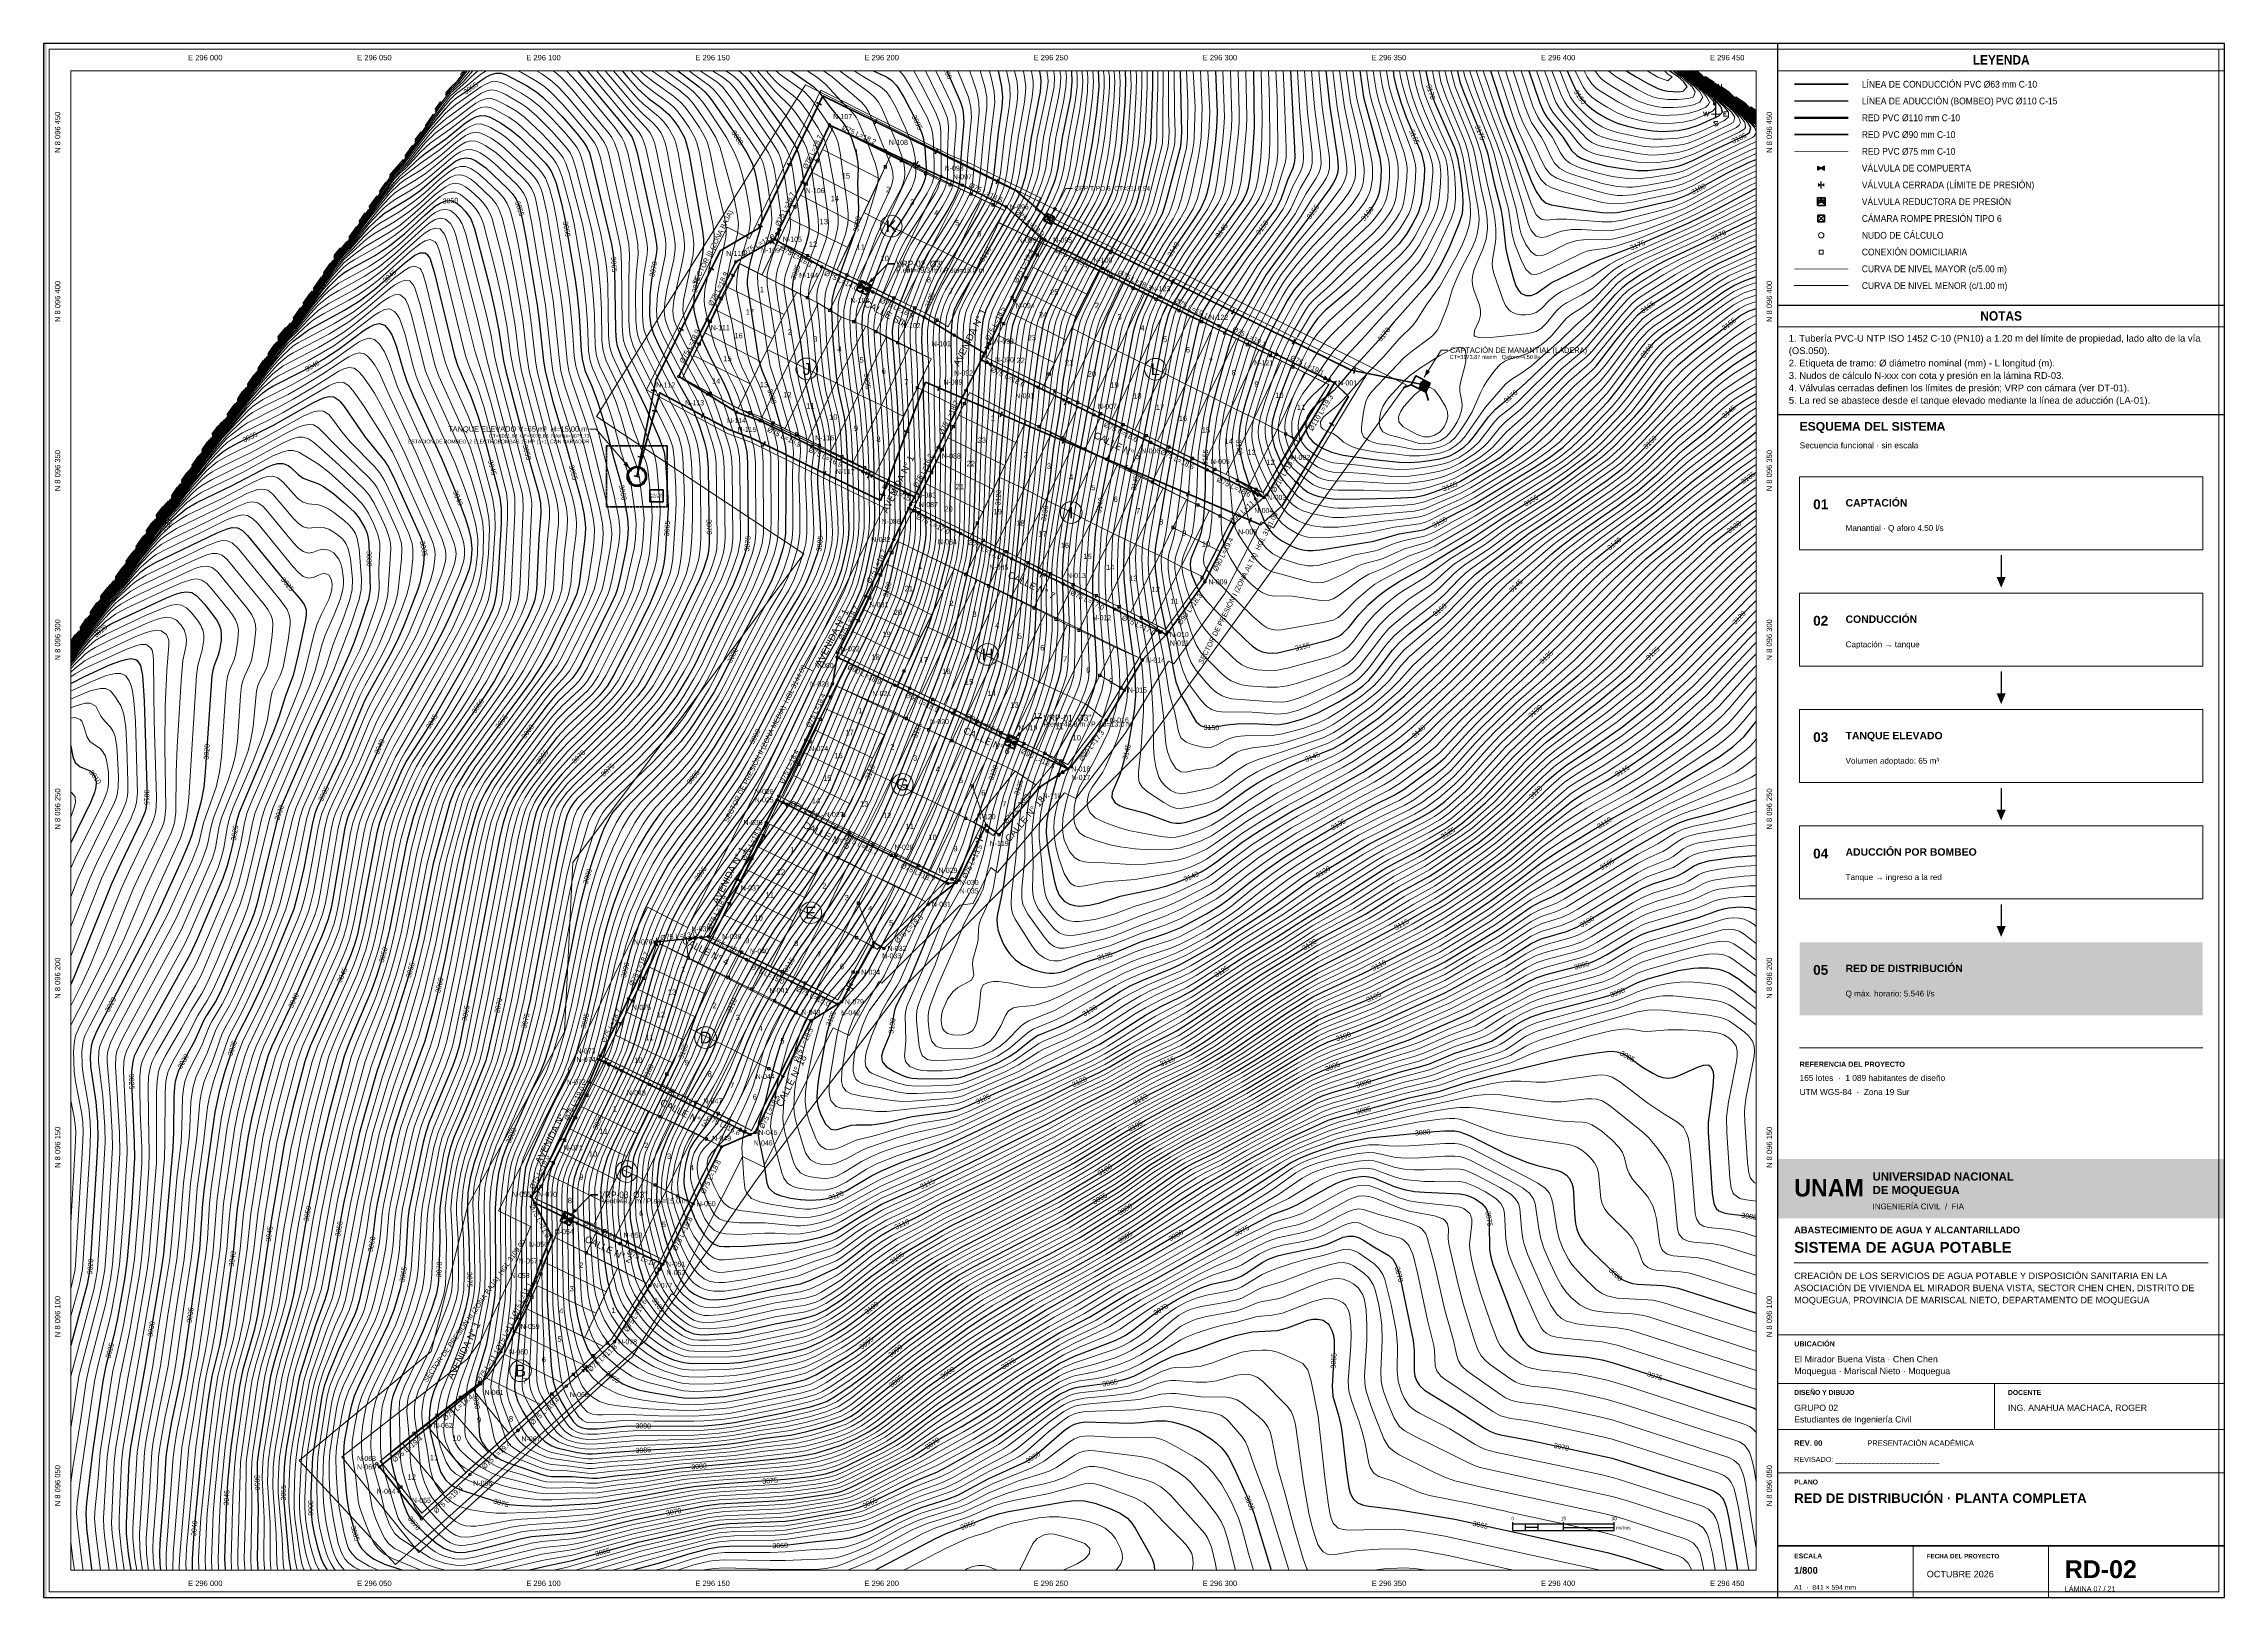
# Paper-space layout 'RD-02 RED COMPLETA' of a CAD drawing. Header units: metres. Extents: x 25 to 831, y 10 to 584.
# The model-space entities are those that its viewports show. They can reach past a viewport. Long polylines and large blocks are cut down to what shows.
import ezdxf
from ezdxf.enums import TextEntityAlignment as Align

# ---------------------------------------------------------------- set-up
doc = ezdxf.new("R2010")
doc.units = ezdxf.units.M
doc.linetypes.add('CENTER', pattern=[5.08, 3.175, -0.635, 0.635, -0.635])
doc.linetypes.add('DASHED', pattern=[1.524, 1.27, -0.254])
for name, color, linetype, lineweight in [('ALIN-AV1', 8, 'CENTER', 13), ('ALIN-C02', 8, 'CENTER', 13), ('ALIN-C03', 8, 'CENTER', 13), ('ALIN-C04', 8, 'CENTER', 13), ('ALIN-C05', 8, 'CENTER', 13), ('ALIN-C06', 8, 'CENTER', 13), ('ALIN-C07', 8, 'CENTER', 13), ('ALIN-C08', 8, 'CENTER', 13), ('ALIN-C18', 8, 'CENTER', 13), ('ALIN-CSUR', 8, 'CENTER', 13), ('ALIN-LA', 8, 'CENTER', 13), ('ALIN-LC', 8, 'CENTER', 13), ('ALIN-PNORTE', 8, 'CENTER', 13), ('ALIN-POESTE', 8, 'CENTER', 13), ('ALIN-SN01', 8, 'CENTER', 13), ('ALIN-SN02', 8, 'CENTER', 13), ('AP-CONEX', 150, 'Continuous', 18), ('AP-ESTRUC-TXT', 1, 'Continuous', 18), ('AP-ESTRUCTURAS', 1, 'Continuous', 35), ('AP-LC', 134, 'Continuous', 35), ('AP-LI', 30, 'Continuous', 35), ('AP-NODOS', 1, 'Continuous', 18), ('AP-NODOS-TXT', 1, 'Continuous', 18), ('AP-RED-075', 5, 'Continuous', 35), ('AP-RED-090', 140, 'Continuous', 40), ('AP-RED-110', 170, 'Continuous', 50), ('AP-RED-TXT', 5, 'Continuous', 18), ('AP-SECTORES-TXT', 211, 'Continuous', 18), ('AP-VALVULAS', 42, 'Continuous', 25), ('AP-VRP', 6, 'Continuous', 35), ('C-TOPO-MAJR', 33, 'Continuous', 25), ('C-TOPO-MINR', 253, 'Continuous', 13), ('C-TOPO-TEXT-500', 33, 'Continuous', 13), ('LAM-GRILLA-TXT', 8, 'Continuous', 13), ('LAM-MARCO', 7, 'Continuous', 50), ('LAM-NORTE', 7, 'Continuous', 25), ('LAM-ROTULO', 7, 'Continuous', 35), ('LAM-TXT', 7, 'Continuous', 25), ('LOTE', 7, 'Continuous', 18), ('LOTE_NUMERO', 8, 'Continuous', 13), ('MANZANA', 3, 'Continuous', 25), ('MANZANA_LETRA', 3, 'Continuous', 18), ('PERIMETRO', 1, 'Continuous', 35), ('RELIEVE_LIMITE', 6, 'Continuous', 18), ('VIA_BORDE', 8, 'Continuous', 18), ('VIAS_NOMBRE', 5, 'Continuous', 18)]:
    doc.layers.add(name, color=color, linetype=linetype, lineweight=lineweight)
for name, color, linetype, lineweight, true_color in [('CH-ACCENT', 7, 'Continuous', 30, 0x087e8b), ('CH-FILL', 7, 'Continuous', 0, 0x17354a), ('CH-FINE', 7, 'Continuous', 13, 0xdce7ec), ('CH-FRAME', 7, 'Continuous', 35, 0x17354a), ('CH-TEXT', 7, 'Continuous', 18, 0x253944), ('CH-TITLE', 7, 'Continuous', 25, 0x17354a), ('CH-WHITE', 7, 'Continuous', 18, 0xffffff)]:
    doc.layers.add(name, color=color, linetype=linetype, lineweight=lineweight, true_color=true_color)
doc.layers.add('LAM-VP', color=8, linetype='Continuous', lineweight=9, plot=False)
doc.layers.get('LAM-VP').off()
doc.styles.add('$6$Scale Bar', font='arial.ttf')
doc.styles.add('$7$STRETCH', font='SIMPLEX', dxfattribs={"width": 1.5})
doc.styles.add('ARIAL', font='arial.ttf')
doc.styles.add('CH-BOLD', font='Arialbd.ttf')
doc.styles.add('CH-TEXT', font='Arial.ttf')

# ---------------------------------------------------------------- blocks, each defined once
blk = doc.blocks.new('VALV_COMP')
h = blk.add_hatch(color=7)
h.dxf.hatch_style = 1
h.paths.add_polyline_path([(-0.5, 0.3), (0, 0), (-0.5, -0.3)])
h.paths.add_polyline_path([(0.5, 0.3), (0, 0), (0.5, -0.3)])
blk.add_lwpolyline([(-0.5, 0.3), (0.5, -0.3), (0.5, 0.3), (-0.5, -0.3)], close=True)
blk = doc.blocks.new('VALV_CERRADA')
h = blk.add_hatch(color=7)
h.dxf.hatch_style = 1
h.paths.add_polyline_path([(-0.5, 0.3), (0.5, -0.3), (0.5, 0.3), (-0.5, -0.3)])
blk.add_line((0, -0.55), (0, 0.55))
blk = doc.blocks.new('VRP')
for p, q in [((-0.2, 0.45), (0.2, 0.45)), ((0, 0), (0, 0.45))]:
    blk.add_line(p, q)
for points in [[(-0.6, -0.6), (0.6, -0.6), (0.6, 0.6), (-0.6, 0.6)], [(-0.45, 0.28), (0.45, -0.28), (0.45, 0.28), (-0.45, -0.28)]]:
    blk.add_lwpolyline(points, close=True)
blk = doc.blocks.new('CRP6')
for p, q in [((-0.5, -0.5), (0.5, 0.5)), ((-0.5, 0.5), (0.5, -0.5))]:
    blk.add_line(p, q)
blk.add_lwpolyline([(-0.5, -0.5), (0.5, -0.5), (0.5, 0.5), (-0.5, 0.5)], close=True)
blk = doc.blocks.new('NODO')
blk.add_circle((0, 0), 0.5)
blk = doc.blocks.new('CONEX')
blk.add_lwpolyline([(-0.3, -0.3), (0.3, -0.3), (0.3, 0.3), (-0.3, 0.3)], close=True)
blk = doc.blocks.new('*U236')
at = {"color": 0, "linetype": 'ByBlock', "lineweight": -2}
for points in [[(0.001, -0.062), (-0.004, 0.448), (-0.032, 0.139), (-0.001, 0.139)], [(-0.062, -0.001), (0.062, 0.001)]]:
    blk.add_lwpolyline(points, dxfattribs=at)
at = {"color": 0, "linetype": 'ByBlock', "lineweight": -2, "style": '$7$STRETCH', "width": 1.5}
for s, p in [('N', (0.058, 0.402)), ('W', (-0.139, -0.001)), ('E', (0.139, 0.001)), ('S', (0.001, -0.139))]:
    blk.add_text(s, height=0.0618, rotation=0.5672, dxfattribs=at).set_placement(p, align=Align.MIDDLE)
blk = doc.blocks.new('*U238')
for p, q in [((0, 2.34), (0, 3.09)), ((37.5, 2.34), (0, 2.34)), ((0, 0), (0, 2.34)), ((0, 0), (37.5, 0)), ((4.69, 0), (4.69, 2.34)), ((4.69, 1.17), (9.37, 1.17)), ((9.37, 0), (9.37, 2.34)), ((18.75, 2.34), (18.75, 3.09)), ((18.75, 0), (18.75, 2.34)), ((18.75, 1.13), (37.5, 1.13)), ((37.5, 2.34), (37.5, 3.09)), ((37.5, 0), (37.5, 2.34))]:
    blk.add_line(p, q)
at = {"style": '$6$Scale Bar', "flags": 1}
for tag, p in [('Map.ScaleBar.Div0', (0, 3.41)), ('Map.ScaleBar.Div', (18.75, 3.41)), ('Map.ScaleBar.Div2', (37.5, 3.41))]:
    blk.add_attdef(tag, text='', height=1.25, dxfattribs=at).set_placement(p, align=Align.BOTTOM_CENTER)
blk.add_attdef('Map.ScaleBar.Units.Label', text='', height=1.25, dxfattribs=at).set_placement((38.22, 1.01), align=Align.MIDDLE_LEFT)
blk = doc.blocks.new('CURVAS_NIVEL')
at = {"layer": 'C-TOPO-MAJR'}
for points, elevation in [([(296151.99, 8096471.56), (296156.49, 8096469), (296158.06, 8096467.92), (296159.49, 8096466.62), (296162.07, 8096463.42), (296170.77, 8096451.42), (296173.83, 8096446.92), (296174.68, 8096445.42), (296175.33, 8096443.92), (296176.1, 8096440.92), (296176.57, 8096437.92), (296178.37, 8096424.42), (296178.52, 8096421.42), (296178.38, 8096419.92), (296177.61, 8096416.92), (296174.77, 8096409.42), (296173.82, 8096406.42), (296173.6, 8096404.92), (296173.57, 8096403.42), (296173.89, 8096400.42), (296175.99, 8096387.95), (296177.4, 8096376.42), (296178.42, 8096371.92), (296180.89, 8096362.92), (296181.48, 8096359.92), (296181.64, 8096358.42), (296181.67, 8096355.42), (296181.04, 8096349.42), (296180.98, 8096346.42), (296181.75, 8096335.92), (296181.92, 8096331.42), (296181.67, 8096328.42), (296180.93, 8096325.42), (296178.99, 8096319.89), (296177.48, 8096316.42), (296175.83, 8096313.42), (296171.29, 8096305.92), (296165.49, 8096295.48), (296156.49, 8096278.2), (296150.49, 8096268.26), (296145.99, 8096261.64), (296142.99, 8096257.9), (296136.99, 8096251.52), (296134.72, 8096248.92), (296132.51, 8096245.92), (296130.51, 8096242.92), (296127.99, 8096238.58), (296125.59, 8096233.92), (296123.01, 8096227.92), (296120.74, 8096221.92), (296119.28, 8096217.42), (296118.02, 8096212.92), (296116.22, 8096205.42), (296114.4, 8096196.42), (296113.01, 8096190.42), (296111.1, 8096182.92), (296108.93, 8096175.42), (296107.1, 8096170.92), (296103.13, 8096163.42), (296101.01, 8096158.92), (296096.3, 8096148.42), (296095.14, 8096145.42), (296094.73, 8096143.92), (296094.24, 8096140.92), (296093.37, 8096131.92), (296093.47, 8096109.42), (296093.31, 8096101.92), (296092.93, 8096095.92), (296091.5, 8096080.92), (296091.45, 8096079.42), (296091.56, 8096077.92), (296091.88, 8096076.42), (296092.41, 8096074.92), (296093.9, 8096071.92), (296096.67, 8096067.42), (296098.9, 8096064.42), (296100.54, 8096062.92), (296102.49, 8096061.79), (296103.99, 8096061.2), (296109.99, 8096059.79), (296112.99, 8096059.4), (296114.49, 8096059.4), (296127.99, 8096060.44), (296145.99, 8096061.45), (296153.49, 8096062.14), (296157.99, 8096062.73), (296165.49, 8096064.01), (296172.99, 8096064.97), (296177.49, 8096065.91), (296181.99, 8096067.09), (296187.99, 8096069.03), (296190.81, 8096070.42), (296192.49, 8096071.53), (296207.49, 8096083.55), (296211.93, 8096086.92), (296225.49, 8096096.68), (296229.99, 8096099.68), (296234.49, 8096102.46), (296241.28, 8096106.42), (296255.49, 8096113.83), (296264.49, 8096118.87), (296274.99, 8096125.43), (296288.49, 8096134.52), (296294.49, 8096138.38), (296309.31, 8096146.92), (296319.99, 8096152.54), (296331.99, 8096157.99), (296334.99, 8096158.96), (296355.99, 8096164.65), (296364.99, 8096166.62), (296372.49, 8096169.07), (296379.99, 8096171.12), (296397.44, 8096175.42), (296405.05, 8096176.92), (296411.49, 8096177.98), (296414.49, 8096178.35), (296415.99, 8096178.41), (296417.49, 8096178.24), (296418.99, 8096177.75), (296420.49, 8096176.92), (296424.99, 8096173.71), (296427.99, 8096171.88), (296429.49, 8096171.17), (296430.99, 8096170.67), (296432.49, 8096170.47), (296433.99, 8096170.64), (296435.49, 8096171.13), (296441.49, 8096173.8), (296442.99, 8096174.31), (296444.49, 8096174.37), (296445.04, 8096173.92), (296445.81, 8096172.42), (296445.98, 8096170.92), (296445.79, 8096167.92), (296444.53, 8096158.92), (296444.4, 8096157.42), (296444.38, 8096154.42), (296445.55, 8096136.42), (296446.01, 8096133.42), (296446.77, 8096131.92), (296447.49, 8096131.28), (296448.99, 8096130.6), (296450.49, 8096130.31), (296456.49, 8096129.63), (296459.49, 8096128.9), (296482.63, 8096121.42)], 3085), ([(296165.92, 8096473.92), (296169.99, 8096470.35), (296178.99, 8096464.16), (296179.91, 8096463.42), (296181.4, 8096461.92), (296184.99, 8096457.1), (296188.53, 8096452.92), (296189.53, 8096451.42), (296190.93, 8096448.42), (296192.45, 8096443.92), (296192.98, 8096440.92), (296193.03, 8096439.42), (296192.8, 8096434.92), (296193.12, 8096427.42), (296192.97, 8096424.42), (296192.71, 8096422.92), (296191.85, 8096419.92), (296185.97, 8096403.42), (296185.27, 8096400.42), (296185.13, 8096397.42), (296185.51, 8096388.42), (296186.57, 8096377.92), (296187.21, 8096373.42), (296188.88, 8096365.92), (296189.4, 8096361.42), (296189.82, 8096353.92), (296189.84, 8096346.42), (296190.24, 8096332.92), (296190.05, 8096329.92), (296189.23, 8096325.42), (296187.99, 8096320.5), (296186.5, 8096316.42), (296181.99, 8096307.81), (296173.3, 8096292.42), (296162.49, 8096271.33), (296158.28, 8096263.92), (296154.99, 8096258.77), (296148.17, 8096248.92), (296141.49, 8096240.24), (296136.99, 8096233.77), (296133.99, 8096228.51), (296129.96, 8096220.42), (296128.19, 8096215.92), (296125.75, 8096208.42), (296124.16, 8096202.42), (296119.05, 8096181.42), (296117.64, 8096176.92), (296115.1, 8096170.92), (296109.07, 8096158.92), (296102.35, 8096143.92), (296101.84, 8096142.42), (296101.24, 8096139.42), (296100.95, 8096134.92), (296101.12, 8096104.92), (296102.3, 8096085.42), (296102.88, 8096080.92), (296103.71, 8096077.92), (296105.25, 8096074.92), (296107.83, 8096070.42), (296108.84, 8096068.92), (296109.99, 8096067.83), (296110.7, 8096067.42), (296111.49, 8096067.09), (296112.99, 8096066.8), (296115.99, 8096066.82), (296124.99, 8096067.71), (296144.49, 8096067.64), (296147.49, 8096067.74), (296151.99, 8096068.12), (296156.49, 8096068.72), (296169.99, 8096071.33), (296178.99, 8096073.35), (296181.99, 8096074.26), (296183.64, 8096074.92), (296186.38, 8096076.42), (296190.99, 8096079.57), (296195.49, 8096083), (296207.49, 8096092.59), (296222.49, 8096103.54), (296226.99, 8096106.67), (296231.79, 8096109.42), (296249.49, 8096118.44), (296258.49, 8096123.26), (296272.29, 8096131.92), (296286.99, 8096142.24), (296289.99, 8096144.14), (296292.37, 8096145.42), (296298.99, 8096148.55), (296328.99, 8096164.67), (296330.49, 8096165.29), (296333.49, 8096166.29), (296339.49, 8096168.01), (296352.99, 8096172.23), (296358.99, 8096173.76), (296361.99, 8096174.72), (296369.49, 8096177.86), (296376.99, 8096180.2), (296380.3, 8096181.42), (296382.9, 8096182.92), (296387.49, 8096186.2), (296389.58, 8096187.42), (296391.99, 8096188.57), (296396.49, 8096190.01), (296412.99, 8096194.29), (296415.99, 8096195.19), (296418.89, 8096196.42), (296423.49, 8096198.75), (296426.49, 8096199.83), (296435.49, 8096202.22), (296439.99, 8096202.96), (296441.49, 8096203.06), (296444.49, 8096203.01), (296447.49, 8096202.62), (296448.99, 8096202.21), (296450.49, 8096201.58), (296453.49, 8096199.67), (296469.25, 8096187.42)], 3090), ([(296183.49, 8096476.27), (296193.99, 8096469.91), (296196.99, 8096468.4), (296201.42, 8096466.42), (296202.99, 8096465.34), (296204.49, 8096463.7), (296206.52, 8096460.42), (296210.49, 8096452.92), (296211.78, 8096449.92), (296212.23, 8096448.42), (296212.76, 8096445.42), (296213.12, 8096439.42), (296213.05, 8096437.92), (296212.82, 8096436.42), (296212.35, 8096434.92), (296211.65, 8096433.42), (296207.11, 8096425.92), (296203.24, 8096419.92), (296201.8, 8096416.92), (296195.44, 8096400.42), (296194.51, 8096397.42), (296194.26, 8096395.92), (296194.13, 8096392.92), (296194.47, 8096386.92), (296196.54, 8096370.42), (296197.43, 8096358.42), (296197.71, 8096350.92), (296197.87, 8096335.92), (296197.62, 8096331.42), (296197.1, 8096328.42), (296195.13, 8096319.42), (296193.83, 8096314.92), (296192.57, 8096311.92), (296190.43, 8096307.42), (296186.49, 8096299.7), (296181.65, 8096290.92), (296170.99, 8096268.42), (296168.75, 8096263.92), (296166.32, 8096259.42), (296163.65, 8096254.92), (296161.68, 8096251.92), (296147.49, 8096232.41), (296143.29, 8096226.42), (296140.53, 8096221.92), (296138.17, 8096217.42), (296135.67, 8096211.42), (296133.64, 8096205.42), (296131.4, 8096197.92), (296126.99, 8096181.42), (296126.02, 8096178.42), (296123.38, 8096172.42), (296115.99, 8096157.16), (296113.34, 8096151.42), (296110.08, 8096143.92), (296109.09, 8096140.92), (296108.61, 8096137.92), (296108.53, 8096134.92), (296109.01, 8096112.42), (296109.31, 8096104.92), (296109.93, 8096100.42), (296110.64, 8096097.42), (296111.49, 8096094.31), (296112.99, 8096090.43), (296114.49, 8096087.99), (296115.99, 8096086.15), (296117.49, 8096084.56), (296120.02, 8096082.42), (296123.49, 8096080.14), (296124.99, 8096079.37), (296127.99, 8096078.35), (296130.99, 8096077.71), (296139.99, 8096076.17), (296141.49, 8096075.98), (296144.49, 8096075.86), (296150.49, 8096076.12), (296153.49, 8096076.39), (296157.99, 8096077.17), (296168.83, 8096079.42), (296174.49, 8096080.62), (296177.49, 8096081.42), (296180.49, 8096082.73), (296189.49, 8096088.01), (296192.49, 8096089.92), (296205.99, 8096100.42), (296218.35, 8096109.42), (296222.49, 8096112.14), (296226.99, 8096114.63), (296253.99, 8096128.5), (296268.99, 8096137.64), (296271.99, 8096139.63), (296279.49, 8096144.98), (296285.17, 8096148.42), (296289.99, 8096151.1), (296302.36, 8096157.42), (296310.99, 8096162.03), (296324.49, 8096169.82), (296327.49, 8096171.39), (296333.49, 8096173.98), (296342.49, 8096177.02), (296355.99, 8096181.8), (296370.99, 8096188.27), (296373.99, 8096189.67), (296384.49, 8096195.17), (296390.49, 8096198.65), (296393.49, 8096200.12), (296396.49, 8096201.08), (296407.36, 8096203.92), (296409.99, 8096204.76), (296411.49, 8096205.39), (296414.33, 8096206.92), (296421.99, 8096211.52), (296424.99, 8096213.02), (296426.49, 8096213.6), (296441.49, 8096217.96), (296447.49, 8096220.13), (296448.99, 8096220.54), (296450.49, 8096220.8), (296453.49, 8096221.05), (296456.49, 8096220.86), (296458.1, 8096220.42), (296459.49, 8096219.71), (296460.99, 8096218.67), (296476.98, 8096205.42)], 3095), ([(296217.39, 8096472.42), (296223.29, 8096458.92), (296223.81, 8096457.42), (296224.13, 8096455.92), (296224.25, 8096452.92), (296223.48, 8096443.92), (296223.14, 8096436.42), (296222.99, 8096434.92), (296222.49, 8096432.95), (296221.41, 8096430.42), (296219.49, 8096426.92), (296212.25, 8096415.42), (296210.6, 8096412.42), (296209.3, 8096409.42), (296204.55, 8096397.42), (296203.55, 8096394.42), (296203.25, 8096392.92), (296203.12, 8096391.42), (296203.17, 8096388.42), (296204.58, 8096370.42), (296205.17, 8096356.92), (296205.48, 8096334.42), (296205.31, 8096331.42), (296204.8, 8096328.42), (296202.46, 8096317.92), (296201.66, 8096314.92), (296199.99, 8096310.58), (296196.99, 8096303.85), (296189.19, 8096287.92), (296182.3, 8096271.42), (296177.69, 8096260.92), (296174.65, 8096254.92), (296172.93, 8096251.92), (296170.92, 8096248.92), (296155.5, 8096227.92), (296150.26, 8096220.42), (296147.31, 8096215.92), (296144.88, 8096211.42), (296142.99, 8096207.1), (296140.75, 8096200.92), (296134.16, 8096179.92), (296133.07, 8096176.92), (296130.3, 8096170.92), (296120.76, 8096151.42), (296118.84, 8096146.92), (296117.59, 8096142.42), (296116.96, 8096137.92), (296116.86, 8096133.42), (296117.23, 8096125.92), (296117.97, 8096116.92), (296118.78, 8096110.92), (296119.89, 8096106.42), (296121.01, 8096103.42), (296121.77, 8096101.92), (296123.76, 8096098.92), (296126.08, 8096095.92), (296127.46, 8096094.42), (296129.49, 8096092.62), (296132.49, 8096090.38), (296135.49, 8096088.53), (296138.49, 8096087.19), (296141.49, 8096086.38), (296142.99, 8096086.2), (296145.99, 8096086.13), (296154.99, 8096086.23), (296157.99, 8096086.43), (296162.49, 8096087.2), (296174.49, 8096089.73), (296177.49, 8096090.56), (296178.99, 8096091.12), (296181.99, 8096092.52), (296184.99, 8096094.13), (296189.49, 8096096.89), (296193.99, 8096100.16), (296201.96, 8096106.42), (296212.33, 8096113.92), (296216.49, 8096116.57), (296223.99, 8096120.73), (296247.99, 8096132.96), (296253.99, 8096136.18), (296264.51, 8096142.42), (296268.99, 8096145.25), (296274.99, 8096149.27), (296278.53, 8096151.42), (296286.99, 8096156.17), (296298.06, 8096161.92), (296307.99, 8096167.33), (296322.99, 8096176.35), (296328.99, 8096179.75), (296331.99, 8096181.15), (296340.99, 8096184.46), (296348.3, 8096187.42), (296366.49, 8096195.67), (296369.49, 8096197.23), (296375.49, 8096200.64), (296384.49, 8096205.39), (296391.99, 8096210.29), (296394.99, 8096211.64), (296402.49, 8096213.8), (296405.49, 8096215.03), (296408.49, 8096216.71), (296421.99, 8096224.94), (296424.99, 8096226.6), (296427.99, 8096227.87), (296433.99, 8096229.74), (296435.49, 8096230.34), (296436.99, 8096231.12), (296439.99, 8096233.1), (296441.49, 8096233.83), (296444.49, 8096234.64), (296451.99, 8096235.76), (296463.99, 8096236.69)], 3100), ([(296233.27, 8096472.42), (296234.12, 8096469.42), (296235.47, 8096463.42), (296235.72, 8096460.42), (296235.49, 8096457.42), (296234.44, 8096449.92), (296233.16, 8096437.92), (296232.68, 8096434.92), (296231.78, 8096431.92), (296230.32, 8096428.92), (296228.6, 8096425.92), (296222.49, 8096415.65), (296217.99, 8096408.48), (296216.49, 8096405.76), (296214.99, 8096402.39), (296213.15, 8096397.42), (296212.28, 8096394.42), (296212, 8096392.92), (296211.84, 8096391.42), (296211.8, 8096388.42), (296212.27, 8096379.42), (296212.29, 8096371.92), (296212.58, 8096364.42), (296212.88, 8096350.92), (296212.84, 8096340.42), (296213.04, 8096331.42), (296212.95, 8096329.92), (296212.49, 8096326.92), (296209.5, 8096314.92), (296207.96, 8096310.42), (296204.91, 8096302.92), (296196.95, 8096284.92), (296188.62, 8096263.92), (296184.73, 8096254.92), (296181.47, 8096248.92), (296177.67, 8096242.92), (296174.49, 8096238.36), (296161.37, 8096220.42), (296156.38, 8096212.92), (296153.81, 8096208.42), (296150.49, 8096202.03), (296147.99, 8096196.42), (296145.06, 8096188.92), (296141.32, 8096178.42), (296140.05, 8096175.42), (296129.06, 8096152.92), (296127.1, 8096148.42), (296126.66, 8096146.92), (296126.22, 8096143.92), (296125.52, 8096133.42), (296125.67, 8096128.92), (296127.21, 8096119.92), (296128.12, 8096115.42), (296129.44, 8096110.92), (296130.89, 8096107.92), (296132.85, 8096104.92), (296135.05, 8096101.92), (296136.38, 8096100.42), (296137.98, 8096098.92), (296139.99, 8096097.3), (296142.07, 8096095.92), (296142.99, 8096095.44), (296144.49, 8096094.92), (296145.99, 8096094.68), (296147.49, 8096094.63), (296151.99, 8096094.87), (296154.99, 8096095.1), (296157.99, 8096095.51), (296168.49, 8096097.82), (296175.99, 8096099.21), (296178.99, 8096099.97), (296180.49, 8096100.51), (296183.49, 8096102), (296187.99, 8096104.94), (296190.99, 8096107.17), (296196.99, 8096111.97), (296206.07, 8096118.42), (296208.99, 8096120.25), (296217.99, 8096125.47), (296220.99, 8096127.07), (296229.99, 8096131.44), (296244.99, 8096139.08), (296256.99, 8096145.47), (296271.7, 8096154.42), (296277.99, 8096158.03), (296283.99, 8096161.3), (296294.49, 8096166.73), (296304.99, 8096172.51), (296312.29, 8096176.92), (296324.49, 8096184.87), (296328.99, 8096187.54), (296331.99, 8096188.96), (296342.49, 8096193.15), (296345.49, 8096194.47), (296355.99, 8096199.78), (296363.49, 8096203.23), (296366.49, 8096204.79), (296382.38, 8096214.42), (296391.99, 8096221.11), (296394.99, 8096222.66), (296397.99, 8096223.93), (296400.99, 8096225.51), (296422.19, 8096238.42), (296432.72, 8096244.42), (296435.49, 8096245.79), (296438.49, 8096246.94), (296446.42, 8096248.92), (296462.49, 8096253.91)], 3105), ([(296245.52, 8096470.92), (296246.62, 8096467.92), (296246.94, 8096466.42), (296247.06, 8096464.92), (296246.82, 8096461.92), (296244.16, 8096448.42), (296242.93, 8096439.42), (296242.31, 8096436.42), (296241.37, 8096433.42), (296240.13, 8096430.42), (296238.55, 8096427.42), (296222.76, 8096400.42), (296221.44, 8096397.42), (296221.03, 8096395.92), (296220.65, 8096392.92), (296220.48, 8096388.42), (296220.61, 8096379.42), (296220.3, 8096368.92), (296220.41, 8096353.92), (296220.17, 8096338.92), (296220.21, 8096329.92), (296219.89, 8096326.92), (296219.24, 8096323.92), (296215.38, 8096308.92), (296213.93, 8096304.42), (296211, 8096296.92), (296204.8, 8096281.92), (296195.39, 8096257.92), (296193.99, 8096254.66), (296191.98, 8096250.42), (296187.99, 8096243.12), (296183.22, 8096235.42), (296177.49, 8096227.13), (296168.49, 8096214.65), (296164.6, 8096208.42), (296161.98, 8096203.92), (296157.87, 8096196.42), (296155.63, 8096191.92), (296152.91, 8096185.92), (296149.94, 8096178.42), (296148.58, 8096175.42), (296142.99, 8096165.46), (296139.99, 8096159.68), (296136.68, 8096152.92), (296134.86, 8096148.42), (296134.11, 8096145.42), (296133.58, 8096140.92), (296133.38, 8096134.92), (296133.68, 8096131.92), (296135.63, 8096124.42), (296136.99, 8096119.87), (296139.79, 8096112.42), (296140.53, 8096110.92), (296141.48, 8096109.42), (296142.99, 8096107.82), (296144.49, 8096106.72), (296145.99, 8096105.9), (296147.49, 8096105.34), (296148.99, 8096105.04), (296150.49, 8096104.96), (296153.49, 8096105.18), (296157.99, 8096105.92), (296166.99, 8096107.93), (296175.99, 8096109.68), (296178.99, 8096110.76), (296186.49, 8096114.27), (296189.49, 8096116.27), (296193.99, 8096119.84), (296196.99, 8096122.03), (296199.99, 8096124.03), (296202.99, 8096125.78), (296210.49, 8096129.43), (296217.99, 8096133.5), (296232.99, 8096140.71), (296250.99, 8096149.89), (296268.99, 8096160.05), (296279.49, 8096165.8), (296294.49, 8096173.32), (296298.99, 8096175.84), (296303.21, 8096178.42), (296319.99, 8096189.86), (296327.49, 8096194.44), (296330.49, 8096195.96), (296342.49, 8096201.47), (296361.86, 8096211.42), (296366.49, 8096214.09), (296374.15, 8096218.92), (296379.99, 8096222.82), (296388.97, 8096229.42), (296394.99, 8096234.07), (296399.49, 8096237.15), (296414.49, 8096246.39), (296432.72, 8096256.42), (296447.58, 8096265.42), (296451.64, 8096268.42), (296454.99, 8096271.42), (296463.58, 8096281.92)], 3110), ([(296255.63, 8096470.92), (296256.1, 8096467.92), (296256.24, 8096464.92), (296255.78, 8096460.42), (296253.36, 8096448.42), (296252.1, 8096439.42), (296251.38, 8096436.42), (296250.88, 8096434.92), (296249.06, 8096430.42), (296247.59, 8096427.42), (296237.97, 8096410.92), (296232.97, 8096401.92), (296230.81, 8096397.42), (296229.89, 8096394.42), (296229.44, 8096389.92), (296228.03, 8096359.92), (296227.01, 8096329.92), (296226.57, 8096325.42), (296225.98, 8096322.42), (296224.17, 8096314.92), (296221.89, 8096304.42), (296221.09, 8096301.42), (296220.12, 8096298.42), (296216.49, 8096288.48), (296205.1, 8096259.42), (296202.61, 8096253.42), (296199.9, 8096247.42), (296195.49, 8096238.97), (296190.77, 8096230.92), (296184.94, 8096221.92), (296175.42, 8096208.42), (296169.99, 8096199.8), (296167.09, 8096194.92), (296163.99, 8096189.35), (296162.28, 8096185.92), (296160.34, 8096181.42), (296156.49, 8096171.66), (296153.49, 8096165.16), (296151.63, 8096161.92), (296148.76, 8096157.42), (296144.49, 8096151.68), (296143.49, 8096149.92), (296142.99, 8096148.76), (296142.1, 8096145.42), (296141.63, 8096142.42), (296141.52, 8096139.42), (296141.69, 8096137.92), (296142.5, 8096134.92), (296144.77, 8096128.92), (296145.99, 8096126.39), (296147.3, 8096124.42), (296148.99, 8096122.52), (296150.49, 8096121.4), (296151.99, 8096120.83), (296153.49, 8096120.66), (296154.99, 8096120.66), (296159.49, 8096120.76), (296166.99, 8096121.41), (296174.49, 8096121.87), (296178.99, 8096122.74), (296181.99, 8096123.5), (296184.99, 8096124.43), (296186.49, 8096125.11), (296187.99, 8096125.97), (296193.99, 8096129.77), (296199.99, 8096133.16), (296210.49, 8096137.82), (296229.99, 8096147.27), (296249.49, 8096157.1), (296258.31, 8096161.92), (296268.99, 8096167.3), (296279.49, 8096173.13), (296288.49, 8096177.18), (296290.94, 8096178.42), (296295.78, 8096181.42), (296307.99, 8096189.91), (296315.48, 8096194.92), (296324.49, 8096200.49), (296328.99, 8096203.09), (296342.49, 8096210), (296353.69, 8096215.92), (296364.99, 8096222.47), (296375.49, 8096229.53), (296384.49, 8096236.15), (296394.99, 8096244.96), (296403.99, 8096252.25), (296406.99, 8096254.25), (296414.49, 8096258.52), (296421.99, 8096263.24), (296426.49, 8096266.36), (296435.33, 8096272.92), (296438.91, 8096275.92), (296445.54, 8096281.92), (296456.49, 8096293.78), (296459.49, 8096296.77), (296460.99, 8096298.09), (296469.99, 8096305.64)], 3115), ([(296261.96, 8096481.42), (296264.01, 8096467.92), (296264.15, 8096466.42), (296264.18, 8096463.42), (296263.5, 8096455.92), (296262.2, 8096446.92), (296260.28, 8096436.42), (296259.46, 8096433.42), (296258.9, 8096431.92), (296257.5, 8096428.92), (296246.3, 8096409.42), (296240.33, 8096397.42), (296239.12, 8096394.42), (296238.71, 8096392.92), (296238.23, 8096389.92), (296237.92, 8096386.92), (296235.73, 8096361.42), (296235.06, 8096352.42), (296233.75, 8096329.92), (296233.17, 8096323.92), (296232.72, 8096320.92), (296229.95, 8096305.92), (296227.89, 8096296.92), (296226.99, 8096293.67), (296222.4, 8096280.42), (296211.83, 8096253.42), (296208.58, 8096245.92), (296203.49, 8096235.42), (296199.58, 8096227.92), (296196.87, 8096223.42), (296189.49, 8096212.09), (296181.99, 8096201.82), (296176.55, 8096193.42), (296173.08, 8096187.42), (296170.92, 8096182.92), (296169.84, 8096179.92), (296168.53, 8096175.42), (296166.93, 8096169.42), (296165.53, 8096163.42), (296163.6, 8096157.42), (296163.38, 8096155.92), (296163.4, 8096154.42), (296163.6, 8096152.92), (296165.15, 8096145.42), (296166.04, 8096139.42), (296166.66, 8096137.92), (296168.35, 8096136.42), (296169.99, 8096135.78), (296172.99, 8096135.01), (296175.99, 8096134.56), (296178.99, 8096134.35), (296181.99, 8096134.56), (296183.84, 8096134.92), (296186.49, 8096135.76), (296189.49, 8096137.19), (296196.99, 8096141.56), (296199.99, 8096143.03), (296205.99, 8096145.63), (296214.99, 8096148.86), (296220.99, 8096151.4), (296228.49, 8096154.95), (296238.99, 8096160.15), (296247.99, 8096164.27), (296255.49, 8096168.02), (296264.49, 8096172.23), (296267.49, 8096173.83), (296274.99, 8096178.2), (296284.43, 8096182.92), (296287.16, 8096184.42), (296291.49, 8096187.15), (296301.99, 8096194.32), (296312.49, 8096201.26), (296319.99, 8096205.78), (296328.99, 8096211.43), (296343.05, 8096218.92), (296352.99, 8096225.19), (296361.99, 8096230.13), (296364.99, 8096232.08), (296376.26, 8096239.92), (296379.99, 8096242.83), (296387.07, 8096248.92), (296396.49, 8096258.04), (296399.49, 8096260.73), (296402.49, 8096262.97), (296410.61, 8096268.42), (296418.99, 8096274.3), (296424.9, 8096278.92), (296428.5, 8096281.92), (296436.99, 8096289.8), (296461.82, 8096314.92)], 3120), ([(296270.9, 8096478.42), (296271.96, 8096467.92), (296272.13, 8096464.92), (296271.88, 8096458.92), (296270.92, 8096446.92), (296270.29, 8096442.42), (296268.74, 8096434.92), (296267.92, 8096431.92), (296266.63, 8096428.92), (296257, 8096412.42), (296254.51, 8096407.92), (296249.19, 8096397.42), (296248.02, 8096394.42), (296247.61, 8096392.92), (296246.13, 8096383.92), (296245.14, 8096376.42), (296243.92, 8096364.42), (296243.02, 8096356.92), (296242.24, 8096347.92), (296241.23, 8096338.92), (296238.41, 8096310.42), (296235.99, 8096295.42), (296235.35, 8096292.42), (296234.51, 8096289.42), (296232.54, 8096283.42), (296230.91, 8096278.92), (296218.74, 8096247.42), (296216.23, 8096241.42), (296211.46, 8096230.92), (296206.9, 8096221.92), (296202.5, 8096214.42), (296196.2, 8096202.42), (296193.99, 8096199.38), (296187.23, 8096191.92), (296186.16, 8096190.42), (296185.35, 8096188.92), (296184.74, 8096187.42), (296183.63, 8096182.92), (296181.44, 8096170.92), (296180.98, 8096167.92), (296180.81, 8096164.92), (296180.92, 8096163.42), (296181.21, 8096161.92), (296181.99, 8096159.59), (296183.49, 8096156.77), (296184.36, 8096155.92), (296184.99, 8096155.39), (296186.49, 8096155.18), (296190.99, 8096156.54), (296192.49, 8096156.7), (296196.99, 8096156.69), (296198.49, 8096156.81), (296201.49, 8096157.35), (296208.99, 8096159.13), (296219.49, 8096160.46), (296222.49, 8096161.13), (296225.49, 8096162.27), (296234.54, 8096166.42), (296241.99, 8096169.66), (296254.35, 8096175.42), (296264.49, 8096180.49), (296268.48, 8096182.92), (296277.99, 8096189.1), (296282.49, 8096191.6), (296288.49, 8096194.53), (296291.49, 8096196.14), (296306.49, 8096205.87), (296316.99, 8096212.27), (296325.99, 8096218.02), (296334.99, 8096223.53), (296348.49, 8096232.26), (296351.49, 8096233.93), (296358.99, 8096237.79), (296364.99, 8096241.36), (296369.49, 8096244.26), (296371.73, 8096245.92), (296378.49, 8096251.78), (296381.49, 8096254.72), (296390.49, 8096264.17), (296393.49, 8096267.09), (296396.49, 8096269.76), (296412.22, 8096281.92), (296421.24, 8096289.42), (296430.38, 8096298.42), (296451.2, 8096319.42), (296456.02, 8096323.92), (296462.49, 8096329.59)], 3125), ([(296279.86, 8096475.42), (296280.1, 8096467.92), (296280.1, 8096463.42), (296279.61, 8096449.92), (296279.39, 8096446.92), (296276.17, 8096431.92), (296275.32, 8096428.92), (296274.72, 8096427.42), (296273.14, 8096424.42), (296265.22, 8096410.92), (296262.8, 8096406.42), (296257.54, 8096395.92), (296256.97, 8096394.42), (296256.18, 8096391.42), (296253.57, 8096376.42), (296252.53, 8096367.42), (296250.77, 8096356.92), (296249.37, 8096344.92), (296247.28, 8096331.42), (296245.95, 8096317.92), (296245.4, 8096304.42), (296245.18, 8096301.42), (296244.48, 8096295.42), (296243.37, 8096289.42), (296242.62, 8096286.42), (296241.16, 8096281.92), (296233.61, 8096262.42), (296229.81, 8096251.92), (296228.33, 8096247.42), (296225.81, 8096238.42), (296223.53, 8096232.42), (296221.42, 8096227.92), (296215.03, 8096215.92), (296208.09, 8096199.42), (296204.24, 8096191.92), (296203.74, 8096190.42), (296202.71, 8096184.42), (296202.21, 8096182.92), (296200.29, 8096178.42), (296199.92, 8096176.92), (296200.14, 8096175.42), (296201.35, 8096173.92), (296203.66, 8096172.42), (296205.99, 8096171.33), (296207.49, 8096170.78), (296208.99, 8096170.46), (296211.99, 8096170.27), (296219.49, 8096170.33), (296222.49, 8096170.58), (296224.06, 8096170.92), (296228.49, 8096172.49), (296234.49, 8096175.04), (296237.9, 8096176.92), (296240.01, 8096178.42), (296243.68, 8096181.42), (296245.91, 8096182.92), (296247.99, 8096183.88), (296252.49, 8096185.63), (296256.19, 8096187.42), (296262.99, 8096191.34), (296270.49, 8096196.11), (296273.49, 8096197.72), (296277.17, 8096199.42), (296285.49, 8096202.78), (296288.49, 8096204.12), (296297.49, 8096209.12), (296312.61, 8096218.92), (296316.94, 8096221.92), (296325.99, 8096228.54), (296330.49, 8096231.44), (296343.99, 8096239.63), (296358.99, 8096247.27), (296361.99, 8096248.98), (296364.14, 8096250.42), (296366.49, 8096252.26), (296371.11, 8096256.42), (296373.99, 8096259.38), (296378.49, 8096264.5), (296382.99, 8096269.33), (296391.54, 8096277.42), (296394.98, 8096280.42), (296405.94, 8096289.42), (296409.29, 8096292.42), (296435.49, 8096318.84), (296445.75, 8096328.42), (296449.45, 8096331.42), (296457.3, 8096337.42), (296462.49, 8096341.11)], 3130), ([(296288.12, 8096472.42), (296288.6, 8096449.92), (296288.48, 8096446.92), (296288.26, 8096445.42), (296284.34, 8096430.42), (296283.46, 8096427.42), (296282.88, 8096425.92), (296281.35, 8096422.92), (296275.16, 8096412.42), (296272.71, 8096407.92), (296266.91, 8096395.92), (296265.74, 8096392.92), (296265.32, 8096391.42), (296262.67, 8096377.92), (296258.49, 8096355.25), (296255.12, 8096335.92), (296253.99, 8096328.11), (296253.54, 8096323.92), (296253.34, 8096319.42), (296253.81, 8096302.92), (296253.2, 8096293.92), (296252.87, 8096290.92), (296252.12, 8096287.92), (296249.11, 8096278.92), (296241.99, 8096260.58), (296240.1, 8096254.92), (296239.41, 8096251.92), (296238.93, 8096248.92), (296235.99, 8096227.6), (296235.26, 8096223.42), (296234.27, 8096218.92), (296234.08, 8096217.42), (296234.12, 8096215.92), (296234.37, 8096214.42), (296234.8, 8096212.92), (296235.99, 8096209.99), (296236.96, 8096208.42), (296238.11, 8096206.92), (296239.56, 8096205.42), (296241.68, 8096203.92), (296244.99, 8096202.47), (296247.99, 8096201.67), (296249.49, 8096201.48), (296250.99, 8096201.46), (296252.49, 8096201.66), (296253.99, 8096202.1), (296259.99, 8096204.65), (296268.99, 8096207.59), (296276.49, 8096210.75), (296283.99, 8096213.16), (296288.49, 8096214.96), (296295.99, 8096219.04), (296300.49, 8096221.74), (296302.76, 8096223.42), (296309.49, 8096228.89), (296313.99, 8096232.24), (296318.57, 8096235.42), (296324.49, 8096239.24), (296336.49, 8096246.32), (296345.49, 8096251.1), (296351.49, 8096254.04), (296354.49, 8096255.85), (296363.37, 8096262.42), (296366.49, 8096265.14), (296373.59, 8096272.92), (296376.53, 8096275.92), (296384.49, 8096283.64), (296390.75, 8096289.42), (296400.2, 8096298.42), (296419.5, 8096317.92), (296425.89, 8096323.92), (296433.99, 8096330.46), (296441.49, 8096336.78), (296454.99, 8096347.09), (296457.99, 8096349.16), (296463.12, 8096352.42)], 3135), ([(296298.3, 8096478.42), (296299.15, 8096455.92), (296299, 8096451.42), (296298.6, 8096446.92), (296297.81, 8096440.92), (296296.8, 8096434.92), (296296.13, 8096431.92), (296295.66, 8096430.42), (296294.27, 8096427.42), (296292.39, 8096424.42), (296286.23, 8096415.42), (296280.99, 8096406.5), (296278.69, 8096401.92), (296275.9, 8096395.92), (296275.32, 8096394.42), (296274.43, 8096391.42), (296264.05, 8096337.42), (296263.08, 8096331.42), (296262.43, 8096320.92), (296262.3, 8096316.42), (296262.46, 8096310.42), (296263.56, 8096292.42), (296263.53, 8096289.42), (296263.33, 8096287.92), (296262.52, 8096284.92), (296260.84, 8096280.42), (296259.54, 8096277.42), (296256.44, 8096271.42), (296252.9, 8096262.42), (296251.91, 8096259.42), (296250.63, 8096254.92), (296249.18, 8096248.92), (296248.75, 8096245.92), (296248.66, 8096242.92), (296248.95, 8096239.92), (296249.49, 8096236.45), (296250.99, 8096229), (296251.65, 8096226.42), (296252.49, 8096224.5), (296253.99, 8096222.74), (296255.49, 8096221.84), (296256.99, 8096221.44), (296258.49, 8096221.33), (296261.49, 8096221.57), (296264.49, 8096222.29), (296270.49, 8096224.19), (296280.99, 8096226.45), (296283.99, 8096227.23), (296286.99, 8096228.2), (296291.49, 8096230.05), (296294.49, 8096231.46), (296296.16, 8096232.42), (296298.99, 8096234.4), (296306.49, 8096240.06), (296309.49, 8096242.13), (296313.12, 8096244.42), (296321.49, 8096249.43), (296333.49, 8096255.9), (296342.34, 8096260.92), (296345.49, 8096262.93), (296353.3, 8096268.42), (296355.99, 8096270.53), (296358.72, 8096272.92), (296373.99, 8096287.41), (296386.61, 8096299.92), (296405.92, 8096319.42), (296411.02, 8096323.92), (296420.4, 8096331.42), (296429.49, 8096338.37), (296439.99, 8096347.09), (296452.82, 8096356.92), (296462.3, 8096364.42)], 3140), ([(296130.99, 8096474.85), (296146, 8096463.42), (296147.73, 8096461.92), (296149.08, 8096460.42), (296150.2, 8096458.92), (296156.36, 8096449.92), (296160.15, 8096443.92), (296161.66, 8096440.92), (296162.49, 8096438.35), (296163.18, 8096434.92), (296164.38, 8096427.42), (296164.54, 8096424.42), (296164.1, 8096421.42), (296161.33, 8096412.42), (296160.57, 8096409.42), (296160.2, 8096406.42), (296160.24, 8096404.92), (296163.16, 8096385.42), (296163.71, 8096382.42), (296164.64, 8096379.42), (296166.5, 8096374.92), (296168.04, 8096370.42), (296170.57, 8096361.42), (296171.54, 8096356.92), (296171.71, 8096353.92), (296171.53, 8096331.42), (296171.15, 8096328.42), (296170.8, 8096326.92), (296169.36, 8096322.42), (296167.61, 8096317.92), (296166.14, 8096314.92), (296158.14, 8096299.92), (296153.02, 8096289.42), (296150.49, 8096284.67), (296144.49, 8096275.2), (296142.92, 8096272.92), (296140.58, 8096269.92), (296133.99, 8096262.76), (296122.94, 8096251.92), (296120.44, 8096248.92), (296119.47, 8096247.42), (296117.97, 8096244.42), (296116.79, 8096241.42), (296114.49, 8096234.82), (296112.79, 8096229.42), (296110.85, 8096221.92), (296109.23, 8096214.42), (296104.52, 8096190.42), (296103.43, 8096185.92), (296101.28, 8096178.42), (296100.34, 8096175.42), (296099.15, 8096172.42), (296095.58, 8096164.92), (296088.94, 8096149.92), (296087.85, 8096146.92), (296086.72, 8096142.42), (296086.09, 8096137.92), (296085.69, 8096131.92), (296085.84, 8096110.92), (296085.63, 8096106.42), (296085.21, 8096103.42), (296083.1, 8096091.42), (296080.34, 8096082.42), (296079.79, 8096079.42), (296079.76, 8096077.92), (296079.91, 8096076.42), (296080.82, 8096070.42), (296080.98, 8096065.92), (296081.22, 8096064.42), (296081.81, 8096062.92), (296082.85, 8096061.42), (296084.29, 8096059.92), (296086.18, 8096058.42), (296087.49, 8096057.65), (296089.08, 8096056.92), (296099.49, 8096053.32), (296100.99, 8096052.96), (296102.49, 8096052.77), (296108.49, 8096052.7), (296114.49, 8096052.18), (296115.99, 8096052.26), (296121.99, 8096053.06), (296129.49, 8096053.7), (296139.99, 8096055.2), (296156.49, 8096056.62), (296173.59, 8096058.42), (296177.49, 8096058.98), (296180.49, 8096059.66), (296184.99, 8096060.96), (296187.99, 8096061.99), (296192.49, 8096064), (296196.11, 8096065.92), (296198.47, 8096067.42), (296200.5, 8096068.92), (296213.49, 8096079.14), (296225.49, 8096087.64), (296229.99, 8096090.62), (296248.47, 8096101.92), (296274.99, 8096116.92), (296290.24, 8096125.92), (296306.49, 8096136.09), (296320.89, 8096145.42), (296323.83, 8096146.92), (296327.49, 8096148.39), (296334.99, 8096150.9), (296337.99, 8096151.65), (296343.99, 8096152.85), (296363.49, 8096154.72), (296366.49, 8096154.93), (296369.49, 8096154.86), (296370.99, 8096154.56), (296373.99, 8096153.41), (296384.49, 8096148.22), (296390.49, 8096145.7), (296393.49, 8096144.7), (296399.49, 8096143.25), (296400.99, 8096142.72), (296402.49, 8096141.76), (296403.29, 8096140.92), (296404.09, 8096139.42), (296404.44, 8096137.92), (296404.59, 8096136.42), (296404.85, 8096130.42), (296405.16, 8096127.42), (296405.49, 8096125.78), (296405.99, 8096124.42), (296406.78, 8096122.92), (296407.93, 8096121.42), (296409.99, 8096119.24), (296417.03, 8096112.42), (296418.95, 8096110.92), (296420.49, 8096110.23), (296421.99, 8096109.78), (296423.49, 8096109.53), (296430.99, 8096109.15), (296432.49, 8096108.98), (296435.49, 8096108.35), (296468.49, 8096097.8)], 3080), ([(296309.5, 8096475.42), (296309.95, 8096469.42), (296310.16, 8096451.42), (296309.67, 8096443.92), (296308.88, 8096436.42), (296308.26, 8096433.42), (296307.75, 8096431.92), (296307.06, 8096430.42), (296306.19, 8096428.92), (296294.49, 8096412.55), (296291.49, 8096408.04), (296286.75, 8096400.42), (296285.49, 8096397.92), (296284.69, 8096395.92), (296283.5, 8096391.42), (296272.6, 8096334.42), (296271.69, 8096328.42), (296271.47, 8096322.42), (296271.59, 8096317.92), (296272.99, 8096304.42), (296274.68, 8096292.42), (296274.98, 8096287.92), (296275.04, 8096283.42), (296274.65, 8096278.92), (296272.81, 8096268.42), (296270.49, 8096260.38), (296268.11, 8096254.92), (296268.02, 8096253.42), (296268.99, 8096251.85), (296270.49, 8096250.92), (296271.99, 8096250.3), (296277.99, 8096248.77), (296285.49, 8096246), (296286.99, 8096245.79), (296288.49, 8096245.85), (296289.99, 8096246.13), (296295.99, 8096247.96), (296298.99, 8096249.32), (296300.75, 8096250.42), (296307.99, 8096255.67), (296310.99, 8096257.61), (296313.99, 8096259.3), (296320.25, 8096262.42), (296323.58, 8096263.92), (296333.49, 8096267.86), (296336.49, 8096269.57), (296346.99, 8096276.99), (296354.6, 8096283.42), (296364.99, 8096293.43), (296386.38, 8096314.92), (296398.16, 8096325.42), (296400.99, 8096327.79), (296405.79, 8096331.42), (296417.49, 8096339.5), (296423.49, 8096343.91), (296429.89, 8096349.42), (296436.99, 8096356.11), (296443.67, 8096361.42), (296450.45, 8096367.42), (296452.31, 8096368.92), (296454.99, 8096370.73), (296457.99, 8096372.42), (296472.99, 8096380.56)], 3145), ([(296319.96, 8096475.42), (296320.76, 8096469.42), (296322.09, 8096445.42), (296322.13, 8096442.42), (296321.94, 8096440.92), (296321.52, 8096439.42), (296319.99, 8096435.89), (296318.07, 8096430.42), (296317.39, 8096428.92), (296316.53, 8096427.42), (296306.61, 8096413.92), (296298.03, 8096401.92), (296295.25, 8096397.42), (296293.98, 8096394.42), (296293.18, 8096391.42), (296290.47, 8096379.42), (296286.99, 8096361.87), (296283.89, 8096344.92), (296280.99, 8096327.63), (296280.74, 8096325.42), (296280.81, 8096320.92), (296281.62, 8096314.92), (296282.69, 8096308.92), (296284.94, 8096298.42), (296286.27, 8096290.92), (296286.99, 8096287.6), (296288.49, 8096283.72), (296290.44, 8096280.42), (296291.97, 8096277.42), (296292.99, 8096275.75), (296294.49, 8096274.58), (296295.99, 8096274.11), (296297.49, 8096274.08), (296301.99, 8096274.86), (296304.99, 8096275.13), (296309.49, 8096275.23), (296316.99, 8096274.9), (296319.99, 8096275.32), (296324.49, 8096276.61), (296328.99, 8096278.44), (296334.99, 8096281.56), (296339.49, 8096284.34), (296342.3, 8096286.42), (296343.99, 8096287.99), (296346.47, 8096290.92), (296351, 8096296.92), (296352.99, 8096299.1), (296355.99, 8096301.72), (296364.99, 8096308.85), (296367.99, 8096311.77), (296372.49, 8096316.48), (296375.59, 8096319.42), (296391.39, 8096331.42), (296397.99, 8096335.82), (296414.49, 8096347.23), (296418.99, 8096350.61), (296423.49, 8096354.69), (296432.49, 8096363.88), (296442.99, 8096374.07), (296447.49, 8096378), (296451.99, 8096381.35), (296454.99, 8096383.31), (296462.49, 8096387.81)], 3150), ([(296328.99, 8096483.74), (296331.19, 8096469.42), (296332.46, 8096457.42), (296334.8, 8096442.42), (296334.99, 8096439.42), (296334.8, 8096437.92), (296334.3, 8096436.42), (296333.49, 8096434.92), (296332.48, 8096433.42), (296326, 8096424.42), (296316.89, 8096412.42), (296313.68, 8096407.92), (296305.85, 8096394.42), (296304.25, 8096391.42), (296303.63, 8096389.92), (296302.66, 8096386.92), (296299.24, 8096374.92), (296298.11, 8096370.42), (296297.16, 8096365.92), (296296.22, 8096359.92), (296295.72, 8096355.42), (296295.67, 8096344.92), (296295.34, 8096338.92), (296294.91, 8096334.42), (296294.35, 8096331.42), (296293.89, 8096329.92), (296291.95, 8096325.42), (296291.43, 8096323.92), (296291.23, 8096322.42), (296291.31, 8096320.92), (296291.65, 8096319.42), (296292.99, 8096316.01), (296294.49, 8096313.42), (296295.99, 8096311.47), (296298.99, 8096308.34), (296307.64, 8096299.92), (296309.49, 8096298.23), (296310.99, 8096297.16), (296312.49, 8096296.49), (296313.99, 8096296.15), (296315.49, 8096296.07), (296316.99, 8096296.2), (296319.99, 8096296.82), (296331.99, 8096299.88), (296333.49, 8096300.35), (296334.99, 8096301), (296335.63, 8096301.42), (296336.49, 8096302.03), (296337.99, 8096303.52), (296341.11, 8096307.42), (296343.93, 8096310.42), (296346.99, 8096313.1), (296349.34, 8096314.92), (296352.99, 8096317.21), (296360.49, 8096321.33), (296366.99, 8096325.42), (296373.99, 8096329.62), (296383.46, 8096335.92), (296396.49, 8096344.01), (296402.49, 8096348.14), (296411.49, 8096354.91), (296415.42, 8096358.42), (296422.62, 8096365.92), (296425.2, 8096368.92), (296430.99, 8096376.43), (296433.64, 8096379.42), (296435.49, 8096381.28), (296439.99, 8096385.1), (296451.92, 8096394.42), (296454.05, 8096395.92), (296456.49, 8096397.27), (296459.49, 8096398.16), (296462.49, 8096398.64)], 3155), ([(296466.99, 8096449.95), (296452.04, 8096460.42)], 3155), ([(296339.86, 8096478.42), (296342.46, 8096460.42), (296343.21, 8096457.42), (296344.96, 8096451.42), (296347.24, 8096442.42), (296347.51, 8096440.92), (296347.64, 8096439.42), (296347.57, 8096436.42), (296347.27, 8096433.42), (296346.97, 8096431.92), (296346.45, 8096430.42), (296345.69, 8096428.92), (296343.99, 8096426.43), (296342.49, 8096424.62), (296334.99, 8096417.32), (296324.49, 8096406.44), (296321.96, 8096403.42), (296320.02, 8096400.42), (296315.2, 8096391.42), (296313.77, 8096388.42), (296312.57, 8096385.42), (296310.49, 8096379.42), (296307.69, 8096370.42), (296306.49, 8096366.02), (296305.86, 8096362.92), (296305.56, 8096359.92), (296305.59, 8096358.42), (296305.93, 8096355.42), (296306.98, 8096350.92), (296308.48, 8096346.42), (296311.05, 8096340.42), (296313.43, 8096334.42), (296314.35, 8096332.92), (296315.49, 8096331.51), (296316.99, 8096330.16), (296318.49, 8096329.15), (296321.49, 8096327.6), (296322.99, 8096327.01), (296324.49, 8096326.61), (296325.99, 8096326.41), (296327.49, 8096326.42), (296330.49, 8096326.74), (296345.49, 8096329.15), (296352.99, 8096331.33), (296358.99, 8096332.26), (296360.49, 8096332.64), (296363.49, 8096333.94), (296367.99, 8096336.45), (296375.49, 8096340.27), (296392.9, 8096350.92), (296397.49, 8096353.92), (296401.5, 8096356.92), (296406.23, 8096361.42), (296414.84, 8096370.42), (296417.49, 8096373.74), (296426.19, 8096385.42), (296428.85, 8096388.42), (296430.99, 8096390.21), (296448.99, 8096402.96), (296451.99, 8096404.73), (296454.99, 8096406.13), (296457.99, 8096407.21), (296460.99, 8096407.89), (296480.49, 8096410.34)], 3160), ([(296462.19, 8096452.92), (296438.44, 8096469.42), (296433.99, 8096472.27)], 3160), ([(296331.99, 8096341.85), (296333.49, 8096341.67), (296336.49, 8096341.59), (296351.49, 8096341.82), (296357.49, 8096342.17), (296360.49, 8096342.75), (296363.49, 8096343.7), (296367.99, 8096345.37), (296370.99, 8096346.76), (296376.99, 8096350.3), (296382.72, 8096353.92), (296384.76, 8096355.42), (296386.52, 8096356.92), (296390.49, 8096360.55), (296394.48, 8096364.42), (296404.79, 8096374.92), (296409.99, 8096379.58), (296411.27, 8096380.92), (296417.1, 8096388.42), (296420.49, 8096392.58), (296423.49, 8096395.91), (296424.99, 8096397.22), (296427.99, 8096399.31), (296443.97, 8096409.42), (296447.49, 8096411.31), (296454.99, 8096414.8), (296457.99, 8096416.11), (296460.99, 8096417.16), (296463.99, 8096417.81)], 3165), ([(296465.68, 8096449.92), (296444.47, 8096464.92), (296435.49, 8096471.02)], 3165), ([(296348.32, 8096487.42), (296350.99, 8096469.42), (296351.47, 8096466.42), (296352.11, 8096463.42), (296353.5, 8096458.92), (296355.08, 8096454.42), (296359.47, 8096443.92), (296360.3, 8096440.92), (296360.45, 8096439.42), (296360.36, 8096436.42), (296359.94, 8096431.92), (296359.47, 8096428.92), (296358.48, 8096425.92), (296356.96, 8096422.92), (296355.16, 8096419.92), (296352.87, 8096416.92), (296349.99, 8096414.1), (296337.99, 8096403.16), (296331.22, 8096397.42), (296328.99, 8096395.03), (296327.49, 8096393.01), (296325.99, 8096390.71), (296324.49, 8096388.07), (296321.49, 8096381.62), (296317.75, 8096371.92), (296316.23, 8096367.42), (296315.48, 8096364.42), (296315.32, 8096362.92), (296315.32, 8096361.42), (296315.48, 8096359.92), (296316.19, 8096356.92), (296317.99, 8096352.42), (296318.78, 8096350.92), (296319.8, 8096349.42), (296322.99, 8096346.15), (296324.49, 8096344.77), (296325.99, 8096343.68), (296327.49, 8096342.96), (296328.99, 8096342.48), (296331.99, 8096341.85)], 3165), ([(296355.99, 8096352.41), (296358.99, 8096352.59), (296361.99, 8096352.95), (296364.99, 8096353.47), (296366.49, 8096353.85), (296367.99, 8096354.39), (296369.49, 8096355.12), (296372.12, 8096356.92), (296373.72, 8096358.42), (296375, 8096359.92), (296379.37, 8096365.92), (296381.49, 8096368.2), (296385.97, 8096371.92), (296390.49, 8096375.99), (296398.8, 8096383.92), (296404.28, 8096388.42), (296405.92, 8096389.92), (296409.99, 8096394.08), (296416.82, 8096401.92), (296418.99, 8096404.17), (296420.49, 8096405.41), (296424.3, 8096407.92), (296429.45, 8096410.92), (296432.37, 8096412.42), (296442.99, 8096417.34), (296457.99, 8096424.64), (296462.49, 8096426.59)], 3170), ([(296464.78, 8096449.92), (296456.57, 8096455.92), (296445.98, 8096463.42), (296435.02, 8096470.92)], 3170), ([(296357.86, 8096488.92), (296360.92, 8096467.92), (296361.88, 8096463.42), (296363.49, 8096458.88), (296369.32, 8096445.42), (296370.25, 8096442.42), (296371.02, 8096437.92), (296371.7, 8096431.92), (296371.85, 8096428.92), (296371.59, 8096425.92), (296370.68, 8096422.92), (296367.58, 8096415.42), (296364.99, 8096410.44), (296362.47, 8096406.42), (296360.49, 8096403.99), (296351.49, 8096393.93), (296346.94, 8096388.42), (296339.49, 8096380.43), (296334.91, 8096374.92), (296333.37, 8096373.42), (296328.99, 8096369.85), (296327.49, 8096368.46), (296326.69, 8096367.42), (296325.84, 8096365.92), (296325.45, 8096364.42), (296325.39, 8096362.92), (296325.64, 8096361.42), (296325.99, 8096360.52), (296326.33, 8096359.92), (296327.49, 8096358.56), (296328.99, 8096357.46), (296330.49, 8096356.56), (296333, 8096355.42), (296336.49, 8096354.62), (296345.49, 8096353.27), (296352.99, 8096352.52), (296355.99, 8096352.41)], 3170), ([(296390.49, 8096401.72), (296391.99, 8096401.76), (296393.49, 8096402.39), (296397.99, 8096405.5), (296411.49, 8096411.97), (296423.49, 8096416.65), (296438.49, 8096423.12), (296447.15, 8096427.42), (296457.99, 8096433.19), (296460.99, 8096434.59), (296462.49, 8096435.14)], 3175), ([(296465.62, 8096448.42), (296457.72, 8096454.42), (296447.41, 8096461.92), (296438.87, 8096467.92), (296434.35, 8096470.92)], 3175), ([(296369.71, 8096470.92), (296370.21, 8096467.92), (296370.99, 8096464.92), (296372.04, 8096461.92), (296377.53, 8096448.42), (296379.1, 8096443.92), (296381.09, 8096434.92), (296383.06, 8096427.42), (296383.57, 8096424.42), (296384.56, 8096415.42), (296385.22, 8096412.42), (296386.86, 8096406.42), (296387.49, 8096404.59), (296388.15, 8096403.42), (296388.99, 8096402.41), (296390.49, 8096401.72)], 3175), ([(296405.49, 8096427.31), (296412.99, 8096426.3), (296415.99, 8096426.18), (296417.49, 8096426.3), (296421.99, 8096427.15), (296433.99, 8096429.92), (296435.49, 8096430.39), (296438.49, 8096431.66), (296449.93, 8096437.92), (296456.49, 8096441.12), (296460.99, 8096442.97), (296464.61, 8096443.92)], 3180), ([(296463.6, 8096448.42), (296456.58, 8096454.42), (296444.5, 8096463.42), (296438.12, 8096467.92), (296433.53, 8096470.92)], 3180), ([(296378.49, 8096472.69), (296384.49, 8096454.57), (296389.4, 8096442.42), (296391.99, 8096435.67), (296393.49, 8096432.51), (296394.99, 8096430.31), (296396.49, 8096429.05), (296397.99, 8096428.51), (296405.49, 8096427.31)], 3180), ([(296118.44, 8096473.92), (296124.99, 8096466.11), (296127.99, 8096462.77), (296130.99, 8096460.08), (296134.62, 8096457.42), (296136.99, 8096455.33), (296138.49, 8096453.54), (296139.97, 8096451.42), (296141.65, 8096448.42), (296142.23, 8096446.92), (296142.97, 8096443.92), (296146.9, 8096421.42), (296147.32, 8096418.42), (296147.35, 8096416.92), (296147.01, 8096413.92), (296144.56, 8096401.92), (296144.33, 8096398.92), (296144.44, 8096397.42), (296144.7, 8096395.92), (296145.5, 8096392.92), (296147.06, 8096388.42), (296149.06, 8096383.92), (296153, 8096376.42), (296154.45, 8096373.42), (296156.12, 8096368.92), (296159.49, 8096358.25), (296160.09, 8096355.42), (296160.36, 8096352.42), (296160.56, 8096331.42), (296160.3, 8096328.42), (296159.58, 8096325.42), (296158, 8096320.92), (296156.21, 8096316.42), (296150.32, 8096304.42), (296144.67, 8096292.42), (296142.99, 8096289.42), (296139.31, 8096283.42), (296138.29, 8096281.92), (296135.93, 8096278.92), (296132.07, 8096274.42), (296129.49, 8096271.65), (296124.99, 8096267.17), (296109.99, 8096253.08), (296108.99, 8096251.92), (296107.97, 8096250.42), (296106.99, 8096248.25), (296106.35, 8096245.92), (296103.99, 8096234.74), (296096.06, 8096193.42), (296092.45, 8096178.42), (296091, 8096173.92), (296081.57, 8096151.42), (296079.51, 8096145.42), (296078.34, 8096140.92), (296077.68, 8096136.42), (296077.51, 8096133.42), (296077.55, 8096130.42), (296077.97, 8096122.92), (296078.16, 8096113.92), (296078.15, 8096109.42), (296077.86, 8096106.42), (296076.99, 8096102.31), (296075.49, 8096097.21), (296072.14, 8096088.42), (296067.57, 8096077.92), (296066.74, 8096074.92), (296066.27, 8096071.92), (296066.16, 8096068.92), (296066.54, 8096065.92), (296068.66, 8096056.92), (296069.64, 8096053.92), (296070.99, 8096051.74), (296072.49, 8096050.33), (296073.99, 8096049.44), (296075.49, 8096048.79), (296085.99, 8096045.33), (296088.99, 8096044.57), (296091.99, 8096044.2), (296097.99, 8096043.96), (296102.49, 8096044.07), (296115.99, 8096044.87), (296129.49, 8096047.15), (296139.99, 8096049.11), (296144.49, 8096049.78), (296153.49, 8096050.61), (296171.49, 8096051.9), (296178.99, 8096052.72), (296183.49, 8096053.54), (296186.49, 8096054.46), (296189.49, 8096055.74), (296199.99, 8096060.93), (296203.59, 8096062.92), (296205.99, 8096064.53), (296216.49, 8096072.43), (296222.49, 8096076.5), (296236.38, 8096085.42), (296252.49, 8096095.19), (296261.49, 8096099.83), (296272.27, 8096106.42), (296280.99, 8096111.02), (296304.99, 8096124.61), (296315.49, 8096130.13), (296320.39, 8096131.92), (296322.99, 8096133.08), (296331.99, 8096138.18), (296334.43, 8096139.42), (296336.49, 8096140.22), (296339.49, 8096141.08), (296342.49, 8096141.45), (296343.99, 8096141.33), (296345.49, 8096140.96), (296351.49, 8096138.44), (296354.49, 8096137.5), (296357.49, 8096137), (296360.49, 8096136.73), (296370.99, 8096136.22), (296372.49, 8096135.95), (296373.99, 8096135.46), (296375.49, 8096134.75), (296377.45, 8096133.42), (296378.75, 8096131.92), (296379.35, 8096130.42), (296379.58, 8096128.92), (296379.65, 8096127.42), (296379.71, 8096119.92), (296379.99, 8096118.06), (296380.7, 8096115.42), (296388.09, 8096095.92), (296388.78, 8096094.42), (296389.72, 8096092.92), (296391.12, 8096091.42), (296391.99, 8096090.76), (296393.49, 8096089.92), (296394.99, 8096089.43), (296397.99, 8096088.94), (296408.49, 8096087.97), (296412.99, 8096087.18), (296415.99, 8096086.41), (296456.49, 8096073.43), (296457.99, 8096072.88), (296459.49, 8096072.12), (296460.99, 8096070.66), (296461.84, 8096068.92)], 3075), ([(296418.99, 8096439.25), (296423.49, 8096438.69), (296426.49, 8096438.69), (296432.49, 8096439.44), (296435.49, 8096440.03), (296436.99, 8096440.46), (296439.99, 8096441.72), (296445.99, 8096444.73), (296454.99, 8096448.98), (296456.59, 8096449.92), (296456.97, 8096451.42), (296456.08, 8096452.92), (296454.67, 8096454.42), (296452.99, 8096455.92), (296447.48, 8096460.42), (296445.99, 8096461.41), (296441.45, 8096464.92), (296434.96, 8096469.42), (296432.56, 8096470.92)], 3185), ([(296387.8, 8096476.92), (296390.96, 8096469.42), (296394.48, 8096458.92), (296395.76, 8096455.92), (296396.7, 8096454.42), (296401.52, 8096448.42), (296403.99, 8096444.57), (296405.49, 8096443.11), (296406.99, 8096442.23), (296409.99, 8096441.13), (296414.49, 8096440.02), (296418.99, 8096439.25)], 3185), ([(296423.49, 8096451.15), (296427.99, 8096450.38), (296430.99, 8096450.27), (296435.49, 8096450.57), (296438.49, 8096451.07), (296441.49, 8096452.08), (296447.49, 8096454.84), (296448.62, 8096455.92), (296448.18, 8096457.42), (296447.01, 8096458.92), (296445.47, 8096460.42), (296441.96, 8096463.42), (296438.07, 8096466.42), (296433.7, 8096469.42), (296432.49, 8096470.01), (296431.1, 8096470.92)], 3190), ([(296397.99, 8096478.42), (296402.14, 8096469.42), (296404.76, 8096463.42), (296405.49, 8096461.92), (296406.48, 8096460.42), (296408.49, 8096458.21), (296409.99, 8096456.93), (296411.49, 8096455.84), (296414.49, 8096454.04), (296417.49, 8096452.7), (296420.49, 8096451.81), (296423.49, 8096451.15)], 3190), ([(296070.99, 8096460.94), (296072.49, 8096462.71), (296074.86, 8096464.92), (296079.99, 8096471.49)], 3070), ([(296106.99, 8096471.58), (296109.99, 8096468.35), (296122.88, 8096452.92), (296125.24, 8096449.92), (296126.18, 8096448.42), (296126.86, 8096446.92), (296127.72, 8096443.92), (296132.67, 8096421.42), (296133.44, 8096416.92), (296133.48, 8096415.42), (296133.35, 8096413.92), (296131.89, 8096406.42), (296131.4, 8096401.92), (296131.35, 8096395.92), (296131.71, 8096392.92), (296132.49, 8096390.45), (296133.99, 8096387.22), (296138.49, 8096378.52), (296142.96, 8096370.42), (296144.43, 8096367.42), (296145.99, 8096363.45), (296147.62, 8096358.42), (296148.3, 8096355.42), (296148.69, 8096350.92), (296149.02, 8096328.42), (296148.67, 8096325.42), (296148.32, 8096323.92), (296147.35, 8096320.92), (296146.1, 8096317.92), (296136.99, 8096298.96), (296132.74, 8096290.92), (296130.13, 8096286.42), (296127.93, 8096283.42), (296122.55, 8096277.42), (296108.49, 8096263.58), (296105.49, 8096260.4), (296102.49, 8096256.74), (296100.09, 8096253.42), (296098.43, 8096250.42), (296097.86, 8096248.92), (296097.05, 8096245.92), (296096.42, 8096242.92), (296086.95, 8096193.42), (296083.68, 8096178.42), (296082.82, 8096175.42), (296081.12, 8096170.92), (296076.99, 8096160.81), (296073.52, 8096152.92), (296072.49, 8096149.92), (296071.76, 8096146.92), (296069.9, 8096136.42), (296069.33, 8096131.92), (296069.27, 8096128.92), (296069.38, 8096122.92), (296069.07, 8096112.42), (296068.84, 8096109.42), (296068.26, 8096106.42), (296066.8, 8096101.92), (296064.47, 8096095.92), (296062.49, 8096091.42), (296056.65, 8096079.42), (296055.46, 8096076.42), (296055.07, 8096074.92), (296054.72, 8096071.92), (296054.68, 8096068.92), (296054.74, 8096059.92), (296055.03, 8096056.92), (296055.72, 8096053.92), (296056.61, 8096050.92), (296058.48, 8096044.92), (296059.65, 8096041.92), (296060.52, 8096040.42), (296061.76, 8096038.92), (296064.96, 8096035.92), (296068.47, 8096032.92), (296070.77, 8096031.42), (296072.49, 8096030.73), (296073.99, 8096030.38), (296075.49, 8096030.26), (296076.99, 8096030.35), (296079.99, 8096030.91), (296093.49, 8096034.37), (296096.49, 8096034.96), (296108.49, 8096035.97), (296112.99, 8096036.65), (296126.49, 8096039.91), (296147.49, 8096044.07), (296151.99, 8096044.62), (296168.49, 8096045.52), (296172.99, 8096045.89), (296183.49, 8096047.36), (296186.49, 8096047.92), (296187.99, 8096048.32), (296189.49, 8096048.85), (296192.49, 8096050.22), (296208.99, 8096058.66), (296216.49, 8096063.45), (296223.47, 8096067.42), (296228.49, 8096070.47), (296232.99, 8096073.36), (296243.49, 8096080.6), (296252.49, 8096086.07), (296256.99, 8096088.28), (296268.99, 8096092.87), (296271.95, 8096094.42), (296274.16, 8096095.92), (296280.03, 8096100.42), (296282.18, 8096101.92), (296287.14, 8096104.92), (296291.49, 8096107.19), (296294.49, 8096108.5), (296297.49, 8096109.54), (296303.49, 8096110.89), (296304.99, 8096111.36), (296306.49, 8096112.05), (296307.99, 8096112.95), (296312.49, 8096115.93), (296314.38, 8096116.92), (296316.99, 8096117.9), (296319.99, 8096118.67), (296328.99, 8096120.5), (296331.84, 8096121.42), (296336.49, 8096123.43), (296337.99, 8096123.8), (296339.49, 8096123.79), (296340.99, 8096123.34), (296342.49, 8096122.53), (296345.49, 8096120.63), (296349.99, 8096118.02), (296351.17, 8096116.92), (296352.06, 8096115.42), (296352.62, 8096113.92), (296353.36, 8096110.92), (296357.15, 8096092.92), (296357.45, 8096089.92), (296357.43, 8096083.92), (296357.68, 8096082.42), (296358.22, 8096080.92), (296358.99, 8096079.66), (296360.49, 8096078.23), (296369.49, 8096072.72), (296378.49, 8096066.84), (296379.99, 8096066.03), (296381.49, 8096065.46), (296382.99, 8096065.08), (296391.99, 8096063.41), (296415.99, 8096058.15), (296441.49, 8096050.04), (296445.99, 8096048.45), (296447.49, 8096047.54), (296448.48, 8096046.42), (296448.99, 8096045.6), (296449.77, 8096043.42), (296450.49, 8096040.24), (296467.83, 8095936.92)], 3070), ([(296429.49, 8096462.94), (296430.99, 8096462.45), (296432.49, 8096462.15), (296435.49, 8096461.99), (296436.99, 8096462.18), (296438.11, 8096463.42), (296437.14, 8096464.92), (296435.5, 8096466.42), (296430.97, 8096469.42), (296429.49, 8096469.98), (296428.22, 8096470.92)], 3195), ([(296415.99, 8096471.74), (296417.49, 8096470.09), (296418.99, 8096468.93), (296423.05, 8096466.42), (296426.49, 8096464.41), (296429.49, 8096462.94)], 3195), ([(296437.57, 8096470.34), (296434.32, 8096472.42)], 3155), ([(296054.49, 8096436.44), (296055.99, 8096438.33), (296058.53, 8096440.92), (296066.49, 8096451.5), (296070.99, 8096456.95), (296072.49, 8096458.56), (296073.99, 8096459.97), (296076.99, 8096461.96), (296081.49, 8096465.3), (296082.99, 8096466.29), (296084.49, 8096467.06), (296085.99, 8096467.49), (296087.49, 8096467.47), (296088.99, 8096466.99), (296094.99, 8096463.78), (296097.99, 8096461.86), (296099.77, 8096460.42), (296102.49, 8096457.81), (296105.49, 8096454.63), (296109.99, 8096449.52), (296112.02, 8096446.92), (296112.91, 8096445.42), (296113.57, 8096443.92), (296114.04, 8096442.42), (296120.08, 8096416.92), (296120.58, 8096413.92), (296120.96, 8096409.42), (296121.14, 8096403.42), (296121.26, 8096391.42), (296121.49, 8096388.42), (296121.78, 8096386.92), (296122.87, 8096383.92), (296130.06, 8096368.92), (296134.08, 8096359.92), (296135.23, 8096356.92), (296135.65, 8096355.42), (296136.12, 8096352.42), (296136.77, 8096341.92), (296136.83, 8096338.92), (296136, 8096325.42), (296135.62, 8096322.42), (296134.88, 8096319.42), (296133.26, 8096314.92), (296131.3, 8096310.42), (296126.87, 8096301.42), (296120.67, 8096289.42), (296118.88, 8096286.42), (296116.43, 8096283.42), (296112.99, 8096279.98), (296106.99, 8096274.39), (296103.99, 8096271.15), (296095, 8096259.42), (296092.86, 8096256.42), (296091, 8096253.42), (296089.6, 8096250.42), (296088.03, 8096245.92), (296087.01, 8096241.42), (296079.25, 8096200.92), (296075.06, 8096179.92), (296074.2, 8096176.92), (296073.08, 8096173.92), (296066.23, 8096157.42), (296065.23, 8096154.42), (296064.47, 8096151.42), (296060.28, 8096131.92), (296059.9, 8096128.92), (296059.26, 8096118.42), (296058.97, 8096115.42), (296058.5, 8096112.42), (296057.48, 8096107.92), (296055.71, 8096101.92), (296054.01, 8096097.42), (296045.27, 8096079.42), (296043.99, 8096076.42), (296043.1, 8096073.42), (296042.12, 8096068.92), (296041.07, 8096062.92), (296040.84, 8096059.92), (296040.96, 8096056.92), (296041.66, 8096047.92), (296042.04, 8096044.92), (296042.49, 8096042.67), (296043.99, 8096036.94), (296045.33, 8096032.92), (296046.22, 8096031.42), (296047.64, 8096029.92), (296049.72, 8096028.42), (296052.99, 8096026.84), (296057.49, 8096025.3), (296063.49, 8096023.02), (296066.49, 8096022.13)], 3065), ([(296079.99, 8096021.33), (296100.99, 8096026.32), (296108.49, 8096027.93), (296127.99, 8096033.34), (296148.99, 8096038.06), (296151.99, 8096038.57), (296154.99, 8096038.86), (296171.49, 8096039.48), (296174.49, 8096039.88), (296190.99, 8096042.89), (296192.92, 8096043.42), (296195.49, 8096044.41), (296207.49, 8096050.3), (296210.49, 8096051.66), (296216.49, 8096054.12), (296219.49, 8096055.63), (296232.99, 8096063.31), (296235.99, 8096065.34), (296249.31, 8096074.92), (296252.49, 8096076.93), (296255.49, 8096078.42), (296256.99, 8096078.89), (296258.49, 8096079.19), (296267.49, 8096080.4), (296271.99, 8096081.5), (296274.52, 8096082.42), (296276.49, 8096083.33), (296282.49, 8096086.59), (296285.49, 8096088.01), (296286.99, 8096088.57), (296292.99, 8096090.37), (296299.98, 8096092.92), (296304.63, 8096094.42), (296309.49, 8096095.44), (296316.99, 8096095.92), (296319.99, 8096096.7), (296325.99, 8096098.89), (296327.49, 8096099.19), (296328.99, 8096099.24), (296330.49, 8096098.9), (296331.99, 8096097.82), (296332.33, 8096097.42), (296333.14, 8096095.92), (296333.58, 8096094.42), (296333.77, 8096092.92), (296333.8, 8096089.92), (296333.15, 8096079.42), (296333.42, 8096076.42), (296335.14, 8096070.42), (296335.82, 8096067.42), (296336.27, 8096064.42), (296337.47, 8096053.92), (296338.15, 8096049.42), (296338.55, 8096047.92), (296339.2, 8096046.42), (296339.49, 8096045.98), (296340.71, 8096044.92), (296342.49, 8096044.23), (296343.99, 8096043.93), (296352.99, 8096042.9), (296369.49, 8096040.08), (296414.49, 8096030.23), (296420.49, 8096028.57), (296432.49, 8096024.66), (296433.99, 8096024.01), (296435.49, 8096022.88), (296436.71, 8096020.92)], 3065), ([(296442.23, 8096467.19), (296438.95, 8096469.42)], 3155), ([(296447.05, 8096463.87), (296443.34, 8096466.42)], 3155), ([(296067.99, 8096456.73), (296069.63, 8096459.05)], 3070), ([(296451.89, 8096460.52), (296447.7, 8096463.42)], 3155), ([(296450.74, 8096461.68), (296448.21, 8096463.42)], 3150), ([(296455.58, 8096458.34), (296452.56, 8096460.42)], 3150), ([(296460.47, 8096454.95), (296456.9, 8096457.42)], 3150), ([(296031.99, 8096403.61), (296039.32, 8096413.92), (296042.1, 8096416.92), (296043.26, 8096418.42), (296049.99, 8096427.72), (296054.49, 8096433.61), (296057.49, 8096437.07), (296060.23, 8096439.42), (296063.49, 8096442.56), (296064.99, 8096443.75), (296070.99, 8096447.96), (296076.99, 8096452.78), (296078.49, 8096453.81), (296079.99, 8096454.6), (296081.49, 8096454.97), (296082.99, 8096454.86), (296084.23, 8096454.42), (296087.49, 8096452.7), (296090.49, 8096450.67), (296093.07, 8096448.42), (296096.49, 8096445.15), (296100.56, 8096440.92), (296101.7, 8096439.42), (296102.49, 8096438.08), (296103.7, 8096434.92), (296105.3, 8096428.92), (296106.31, 8096424.42), (296109.38, 8096406.42), (296109.96, 8096401.92), (296110.54, 8096395.92), (296111.18, 8096385.42), (296111.5, 8096382.42), (296112.37, 8096379.42), (296114.26, 8096374.92), (296115.94, 8096370.42), (296118.38, 8096362.92), (296120.67, 8096353.92), (296123.23, 8096344.92), (296124.8, 8096335.92), (296125.01, 8096332.92), (296124.87, 8096329.92), (296124.43, 8096326.92), (296122.54, 8096317.92), (296121.8, 8096314.92), (296121.27, 8096313.42), (296119.94, 8096310.42), (296111.03, 8096292.42), (296109.99, 8096290.6), (296108.49, 8096288.58), (296103.99, 8096284.06), (296100.99, 8096280.48), (296093.1, 8096269.92), (296084.49, 8096257.93), (296082.72, 8096254.92), (296081.32, 8096251.92), (296080.24, 8096248.92), (296078.93, 8096244.42), (296077.75, 8096239.92), (296076.76, 8096235.42), (296070.87, 8096205.42), (296068.87, 8096196.42), (296067.39, 8096190.42), (296064.87, 8096181.42), (296058.83, 8096164.92), (296056.34, 8096157.42), (296055.09, 8096152.92), (296050.84, 8096133.42), (296050.36, 8096130.42), (296049.47, 8096122.92), (296045.64, 8096104.92), (296044.75, 8096101.92), (296044.14, 8096100.42), (296039.49, 8096090.44), (296036.49, 8096083.23), (296035.16, 8096079.42), (296034.49, 8096076.42), (296031.68, 8096058.42), (296031.19, 8096047.92), (296031.26, 8096041.92), (296031.61, 8096038.92), (296032.19, 8096035.92), (296033.31, 8096031.42), (296034.27, 8096028.42), (296034.99, 8096026.82), (296036.49, 8096024.3), (296037.99, 8096022.17)], 3060), ([(296111.49, 8096020.57), (296126.49, 8096025.12), (296133.99, 8096027.07), (296143.33, 8096029.92), (296149.02, 8096031.42), (296151.99, 8096031.9), (296154.99, 8096032.13), (296168.49, 8096032.27), (296171.49, 8096032.46), (296180.49, 8096033.53), (296187.99, 8096034.24), (296190.99, 8096034.7), (296192.49, 8096035.08), (296193.99, 8096035.55), (296196.99, 8096036.77), (296204.29, 8096040.42), (296208.99, 8096042.51), (296211.99, 8096043.64), (296219.49, 8096046.01), (296222.49, 8096047.19), (296231.49, 8096052.02), (296242.28, 8096056.92), (296244.72, 8096058.42), (296246.49, 8096059.82), (296253.99, 8096066.29), (296255.49, 8096067.38), (296256.99, 8096068.15), (296258.49, 8096068.63), (296259.99, 8096068.84), (296273.49, 8096068.53), (296276.49, 8096068.7), (296280.99, 8096069.19), (296283.99, 8096069.19), (296285.82, 8096068.92), (296288.49, 8096068.18), (296290.79, 8096067.42), (296294.04, 8096065.92), (296297.49, 8096063.74), (296298.99, 8096062.57), (296300.49, 8096061.17), (296301.54, 8096059.92), (296302.56, 8096058.42), (296304.12, 8096055.42), (296308.81, 8096044.92), (296310.01, 8096041.92), (296316.36, 8096020.92)], 3060), ([(296012.49, 8096375.06), (296022.92, 8096389.92), (296025.62, 8096392.92), (296026.77, 8096394.42), (296036.49, 8096408), (296039.49, 8096411.93), (296040.99, 8096413.67), (296042.84, 8096415.42), (296048.49, 8096421.97), (296051.49, 8096424.86), (296052.99, 8096426.06), (296060.49, 8096430.58), (296063.49, 8096432.75), (296070.99, 8096439.22), (296073.99, 8096441.45), (296075.49, 8096442.18), (296076.99, 8096442.47), (296078.49, 8096442.23), (296079.99, 8096441.55), (296081.02, 8096440.92), (296082.99, 8096439.45), (296089.39, 8096433.42), (296090.75, 8096431.92), (296091.79, 8096430.42), (296092.49, 8096428.92), (296092.98, 8096427.42), (296093.69, 8096424.42), (296094.84, 8096418.42), (296098.13, 8096398.92), (296098.74, 8096394.42), (296099.98, 8096382.42), (296100.45, 8096379.42), (296102.73, 8096370.42), (296106.84, 8096356.92), (296110.99, 8096341.92), (296111.96, 8096337.42), (296112.37, 8096334.42), (296112.44, 8096332.92), (296112.27, 8096329.92), (296110.56, 8096316.42), (296109.79, 8096313.42), (296107.83, 8096308.92), (296101.93, 8096296.92), (296099.45, 8096292.42), (296096.45, 8096287.92), (296085.39, 8096272.92), (296077.87, 8096262.42), (296074.17, 8096256.42), (296073.45, 8096254.92), (296072.32, 8096251.92), (296067.43, 8096233.92), (296062.94, 8096211.42), (296060.65, 8096202.42), (296055.99, 8096187.45), (296050.75, 8096172.42), (296045.57, 8096154.42), (296040.91, 8096133.42), (296036.22, 8096107.92), (296035.33, 8096104.92), (296032.62, 8096097.42), (296027.89, 8096082.42), (296027.25, 8096079.42), (296024.02, 8096061.42), (296023.59, 8096058.42), (296023.35, 8096055.42), (296023.12, 8096049.42), (296023.15, 8096046.42), (296024.72, 8096028.42), (296025.16, 8096025.42), (296025.63, 8096023.92), (296027.1, 8096020.92)], 3055), ([(296189.49, 8096021.63), (296193.99, 8096023.19), (296196.99, 8096024.43), (296215.87, 8096034.42), (296219.05, 8096035.92), (296231.49, 8096040.74), (296234.49, 8096041.66), (296237.49, 8096042.34), (296253.99, 8096045.2), (296256.99, 8096045.58), (296259.99, 8096045.55), (296262.99, 8096044.88), (296267.49, 8096043.24), (296270.52, 8096041.92), (296272.66, 8096040.42), (296273.95, 8096038.92), (296274.9, 8096037.42), (296279.18, 8096029.92), (296279.96, 8096028.42), (296280.51, 8096026.92), (296280.68, 8096025.42), (296280.37, 8096023.92), (296279.54, 8096022.42)], 3055), ([(296048.49, 8096427.94), (296050.81, 8096431.24)], 3065), ([(296051.49, 8096432.21), (296054.43, 8096436.36)], 3065), ([(295992.99, 8096346.57), (296001.99, 8096359.52), (296003.49, 8096361.58), (296005.97, 8096364.42), (296007.09, 8096365.92), (296022.99, 8096388.24), (296027.19, 8096392.92), (296031.99, 8096399.14), (296036.49, 8096404.37), (296039.49, 8096407.29), (296040.99, 8096408.42), (296042.49, 8096409.38), (296049.99, 8096413.44), (296054.49, 8096416.4), (296058.99, 8096420.08), (296064.99, 8096425.61), (296067.99, 8096428.12), (296069.49, 8096429.1), (296070.99, 8096429.7), (296072.49, 8096429.79), (296073.99, 8096429.25), (296074.48, 8096428.92), (296075.49, 8096428.13), (296076.99, 8096426.6), (296078.51, 8096424.42), (296079.64, 8096421.42), (296083.89, 8096404.92), (296085.66, 8096397.42), (296086.83, 8096391.42), (296088.21, 8096382.42), (296088.88, 8096379.42), (296095.95, 8096352.42), (296098.53, 8096343.42), (296099.08, 8096340.42), (296099.17, 8096337.42), (296098.62, 8096329.92), (296097.96, 8096314.92), (296097.46, 8096311.92), (296096.99, 8096310.42), (296095.71, 8096307.42), (296093.49, 8096302.95), (296085.54, 8096287.92), (296082.68, 8096283.42), (296072.17, 8096268.42), (296067.99, 8096262.25), (296066.49, 8096259.69), (296065.61, 8096257.92), (296063.04, 8096251.92), (296061.46, 8096247.42), (296059.46, 8096239.92), (296054.45, 8096214.42), (296052.61, 8096206.92), (296050.73, 8096200.92), (296049.15, 8096196.42), (296042.7, 8096181.42), (296041.04, 8096176.92), (296036.6, 8096160.42), (296033.82, 8096148.42), (296029.63, 8096127.42), (296026.09, 8096106.42), (296024.96, 8096101.92), (296020.48, 8096086.92), (296019.3, 8096082.42), (296015.72, 8096059.92), (296015.37, 8096056.92), (296015.3, 8096052.42), (296015.63, 8096043.42), (296015.35, 8096028.42), (296015.54, 8096025.42), (296015.89, 8096023.92), (296016.44, 8096022.42)], 3050), ([(296045.49, 8096423.65), (296047.3, 8096426.23)], 3065), ([(295976.49, 8096322.44), (295985.49, 8096335.41), (295986.93, 8096337.42), (295989.5, 8096340.42), (295990.61, 8096341.92), (296003.49, 8096360.2), (296007.14, 8096364.42), (296012.49, 8096371.78), (296018.49, 8096379.69), (296021.49, 8096383.42), (296024.49, 8096386.86), (296025.99, 8096388.27), (296030.49, 8096391.6), (296040.99, 8096397.28), (296045.49, 8096400.11), (296049.99, 8096403.56), (296058.99, 8096411.45), (296061.99, 8096413.65), (296063.49, 8096414.35), (296064.99, 8096414.39), (296065.59, 8096413.92), (296066.49, 8096412.57), (296067.83, 8096407.92), (296073.67, 8096383.92), (296074.64, 8096380.92), (296078.49, 8096371.98), (296080.71, 8096365.92), (296082.99, 8096358.05), (296086.44, 8096344.92), (296087.11, 8096341.92), (296087.48, 8096338.92), (296087.49, 8096334.42), (296086.57, 8096319.42), (296086.03, 8096313.42), (296085.41, 8096310.42), (296084.89, 8096308.92), (296083.54, 8096305.92), (296079.71, 8096298.42), (296075.49, 8096290.57), (296068.8, 8096278.92), (296065.12, 8096272.92), (296059.34, 8096263.92), (296057.86, 8096260.92), (296052.63, 8096248.92), (296051.53, 8096245.92), (296050.76, 8096242.92), (296045.63, 8096215.92), (296044.96, 8096212.92), (296044.1, 8096209.92), (296043.03, 8096206.92), (296041.15, 8096202.42), (296030.97, 8096179.92), (296029.39, 8096175.42), (296025.9, 8096161.92), (296023.46, 8096151.42), (296019.56, 8096128.92), (296015.42, 8096100.42), (296014.41, 8096095.92), (296010.96, 8096083.92), (296010.09, 8096079.42), (296007.56, 8096061.42), (296006.56, 8096050.92), (296006.17, 8096043.42), (296005.72, 8096028.42), (296005.85, 8096025.42), (296006.14, 8096023.92), (296006.64, 8096022.42)], 3045), ([(296028.99, 8096399.29), (296031.57, 8096403)], 3060), ([(295956.99, 8096294), (295968.99, 8096311.35), (295970.47, 8096313.42), (295973.02, 8096316.42), (295974.13, 8096317.92), (295986.99, 8096336.28), (295990.49, 8096340.42), (295995.99, 8096348.1), (296003.49, 8096358.24), (296004.99, 8096360.12), (296007.68, 8096362.92), (296012.49, 8096368.64), (296013.99, 8096370.26), (296016.99, 8096372.97), (296018.49, 8096374.03), (296019.99, 8096374.94), (296028.99, 8096379.47), (296034.99, 8096382.93), (296039.49, 8096385.9), (296046.99, 8096391.51), (296048.49, 8096392.45), (296049.99, 8096393.18), (296051.49, 8096393.47), (296052.99, 8096393.01), (296054.42, 8096391.42), (296055.25, 8096389.92), (296056.48, 8096386.92), (296058.57, 8096379.42), (296059.55, 8096376.42), (296061.48, 8096371.92), (296069.73, 8096353.92), (296073.99, 8096343.69), (296076.99, 8096335.72), (296077.85, 8096332.92), (296078.54, 8096329.92), (296078.78, 8096326.92), (296078.74, 8096325.42), (296078.49, 8096323.2), (296077.98, 8096320.92), (296076.96, 8096317.92), (296072.51, 8096307.42), (296070.46, 8096302.92), (296067.26, 8096296.92), (296053.64, 8096272.92), (296052.18, 8096269.92), (296046.99, 8096258.22), (296042.64, 8096248.92), (296042.07, 8096247.42), (296041.26, 8096244.42), (296037.71, 8096223.42), (296037.13, 8096220.42), (296036.38, 8096217.42), (296034.67, 8096212.92), (296027.49, 8096196.42), (296019.64, 8096179.92), (296018.53, 8096176.92), (296016.4, 8096169.42), (296013.79, 8096158.92), (296012.6, 8096152.92), (296009.44, 8096131.92), (296009.09, 8096128.92), (296008.37, 8096119.92), (296004.96, 8096095.92), (296004.16, 8096091.42), (296001.94, 8096082.42), (296000.78, 8096074.92), (295998.86, 8096059.92), (295996.73, 8096037.42), (295996.14, 8096028.42), (295996.16, 8096025.42), (295996.35, 8096023.92), (296000.26, 8096008.92)], 3040), ([(296025.99, 8096394.99), (296028.18, 8096398.1)], 3060), ([(296021.49, 8096389.44), (296023.84, 8096392.27)], 3060), ([(296009.49, 8096370.74), (296012.18, 8096374.61)], 3055), ([(295957.63, 8096293.92), (295970.49, 8096312.36), (295973.88, 8096316.42), (295986.99, 8096334.68), (295988.49, 8096336.55), (295990.67, 8096338.92), (295995.99, 8096345.77), (296000.49, 8096351.14), (296003.49, 8096354.19), (296004.99, 8096355.46), (296006.49, 8096356.49), (296009.49, 8096358.13), (296019.99, 8096363.33), (296031.99, 8096370.14), (296034.99, 8096371.52), (296036.49, 8096371.93), (296037.99, 8096371.8), (296039.49, 8096370.81), (296039.86, 8096370.42), (296041.05, 8096368.92), (296047.25, 8096359.92), (296052.99, 8096352.91), (296054.26, 8096350.92), (296055.99, 8096347.49), (296062.59, 8096332.92), (296063.83, 8096329.92), (296064.29, 8096328.42), (296064.59, 8096326.92), (296064.69, 8096325.42), (296064.49, 8096322.42), (296064.06, 8096319.42), (296063.36, 8096316.42), (296062.88, 8096314.92), (296058.77, 8096304.42), (296056.86, 8096299.92), (296054.57, 8096295.42), (296048.64, 8096284.92), (296047.11, 8096281.92), (296040.2, 8096265.42), (296033.08, 8096250.42), (296032.5, 8096248.92), (296031.66, 8096245.92), (296029.15, 8096232.42), (296027.4, 8096224.92), (296026.15, 8096220.42), (296020.71, 8096206.92), (296016.82, 8096197.92), (296013.31, 8096190.42), (296009.42, 8096182.92), (296008.75, 8096181.42), (296005.81, 8096172.42), (296004.11, 8096166.42), (296002.82, 8096160.42), (295999.65, 8096137.92), (295999.22, 8096133.42), (295998.29, 8096119.92), (295993.84, 8096088.42), (295992.84, 8096082.42), (295990.02, 8096068.92), (295988.69, 8096061.42), (295988.38, 8096058.42), (295987.85, 8096049.42), (295986.59, 8096032.92), (295986.46, 8096029.92), (295986.54, 8096026.92), (295987.06, 8096022.42)], 3035), ([(296006.49, 8096366.43), (296008.79, 8096369.71)], 3055), ([(296001.99, 8096360.74), (296005.01, 8096364.44)], 3055), ([(295957.28, 8096292.42), (295970.49, 8096310.98), (295973.78, 8096314.92), (295982.49, 8096326.4), (295986.99, 8096331.92), (295989.99, 8096335.13), (295994.49, 8096338.79), (295997.49, 8096340.54), (296007.99, 8096345.61), (296018.49, 8096351.13), (296019.99, 8096351.71), (296021.49, 8096352.1), (296022.99, 8096352.12), (296024.49, 8096351.54), (296025.32, 8096350.92), (296027.49, 8096348.89), (296028.99, 8096347.81), (296030.49, 8096347.15), (296033.49, 8096346.1), (296034.99, 8096345.29), (296037.99, 8096343.12), (296040.99, 8096340.6), (296043.99, 8096337.78), (296045.55, 8096335.92), (296047.26, 8096332.92), (296047.83, 8096331.42), (296048.21, 8096329.92), (296048.39, 8096328.42), (296048.77, 8096314.92), (296048.28, 8096311.92), (296045.84, 8096304.42), (296043.99, 8096299.26), (296042.43, 8096295.42), (296037.99, 8096285.59), (296032.07, 8096272.92), (296022.36, 8096250.42), (296021.04, 8096245.92), (296015.24, 8096221.92), (296014.32, 8096218.92), (296013.18, 8096215.92), (296004.74, 8096196.42), (296003.2, 8096193.42), (296000.33, 8096188.92), (295999.52, 8096187.42), (295996.83, 8096181.42), (295992.66, 8096173.92), (295992, 8096172.42), (295991.12, 8096169.42), (295990.88, 8096167.92), (295990.66, 8096164.92), (295990.59, 8096154.42), (295990.42, 8096149.92), (295987.62, 8096118.42), (295987, 8096113.92), (295982.25, 8096085.42), (295977.85, 8096061.42), (295977.43, 8096056.92), (295976.58, 8096038.92), (295976.58, 8096035.92), (295977.21, 8096029.92), (295980.62, 8096007.42)], 3030), ([(295985.49, 8096336.5), (295989.08, 8096341.01)], 3050), ([(295989.99, 8096342.24), (295992.67, 8096346.09)], 3050), ([(295982.49, 8096332.16), (295984.18, 8096334.6)], 3050), ([(295955.49, 8096289.18), (295959.37, 8096293.92), (295965.99, 8096303.07), (295968.27, 8096305.92), (295970.49, 8096308.97), (295971.99, 8096310.8), (295975.96, 8096314.92), (295977.99, 8096317.24), (295980.99, 8096320.1), (295982.49, 8096321.24), (295985.49, 8096322.97), (296003.49, 8096331.64), (296006.49, 8096332.85), (296007.99, 8096333.15), (296009.49, 8096333.06), (296010.99, 8096332.28), (296012.49, 8096330.8), (296024.49, 8096316.16), (296028.17, 8096311.92), (296029.27, 8096310.42), (296029.79, 8096308.92), (296029.83, 8096307.42), (296029.66, 8096305.92), (296027.49, 8096295.64), (296025.95, 8096289.42), (296023.74, 8096283.42), (296021.85, 8096277.42), (296020.19, 8096272.92), (296010.06, 8096248.92), (296009.18, 8096245.92), (296008.14, 8096239.92), (296007.48, 8096236.92), (296006.49, 8096233.19), (296005.2, 8096229.42), (295997.49, 8096211.35), (295995.47, 8096206.92), (295980.47, 8096179.92), (295979.01, 8096176.92), (295978.56, 8096175.42), (295978.22, 8096172.42), (295978.23, 8096169.42), (295979.02, 8096151.42), (295979.06, 8096146.92), (295978.16, 8096131.92), (295976.92, 8096116.92), (295976.12, 8096110.92), (295973.96, 8096098.92), (295972.94, 8096094.42), (295970.6, 8096085.42), (295969.69, 8096080.92), (295966.64, 8096059.92), (295964.89, 8096044.92), (295964.64, 8096041.92), (295964.87, 8096037.42), (295966.37, 8096025.42), (295970.06, 8095999.92)], 3025), ([(295973.49, 8096318.1), (295976.45, 8096322.38)], 3045), ([(295968.99, 8096312.32), (295972.99, 8096317.42)], 3045), ([(295955.49, 8096287.53), (295965.99, 8096299.82), (295967.49, 8096301.33), (295970.49, 8096303.7), (295971.99, 8096304.62), (295974.99, 8096306.13), (295988.49, 8096312.41), (295991.49, 8096313.61), (295992.99, 8096314.03), (295994.49, 8096314.21), (295995.99, 8096313.96), (295997.49, 8096313.02), (295999.83, 8096310.42), (296003.31, 8096305.92), (296004.13, 8096304.42), (296004.59, 8096302.92), (296004.73, 8096301.42), (296004.66, 8096299.92), (296004.19, 8096296.92), (296003.78, 8096295.42), (296002.66, 8096292.42), (296002.22, 8096290.92), (296001.95, 8096289.42), (296000.01, 8096260.92), (295999.58, 8096256.42), (295998.7, 8096251.92), (295995.99, 8096242.35), (295995.17, 8096239.92), (295992.99, 8096234.78), (295985.81, 8096218.92), (295982.03, 8096211.42), (295967.94, 8096184.42), (295966.62, 8096181.42), (295966.22, 8096179.92), (295965.96, 8096176.92), (295966.1, 8096173.92), (295967.66, 8096163.42), (295968.1, 8096157.42), (295968.23, 8096152.92), (295967.98, 8096146.92), (295965.91, 8096113.92), (295965.09, 8096109.42), (295958.96, 8096086.92), (295957.49, 8096080.92)], 3020), ([(295965.99, 8096307.97), (295968.08, 8096311)], 3045), ([(295962.99, 8096303.59), (295964.8, 8096306.22)], 3045), ([(295959.99, 8096299.21), (295961.54, 8096301.47)], 3045), ([(295956.99, 8096285.1), (295958.49, 8096286.16), (295959.99, 8096287.02), (295964.49, 8096289.26), (295971.99, 8096292.66), (295974.99, 8096293.81), (295976.49, 8096294.23), (295977.99, 8096294.45), (295979.49, 8096294.22), (295979.91, 8096293.92), (295980.88, 8096292.42), (295981.44, 8096289.42), (295981.91, 8096281.92), (295982.7, 8096256.42), (295982.73, 8096253.42), (295982.48, 8096250.42), (295982.11, 8096248.92), (295980.99, 8096246.17), (295975, 8096233.92), (295972.26, 8096227.92), (295961.43, 8096200.92), (295958.76, 8096194.92), (295955.1, 8096187.42)], 3015), ([(295956.99, 8096272.7), (295958.49, 8096272.42), (295959.47, 8096271.42), (295959.98, 8096269.92), (295960.79, 8096265.42), (295961.49, 8096263.77), (295962.99, 8096262.49), (295965.99, 8096261.27), (295966.41, 8096260.92), (295967.49, 8096259.45), (295967.76, 8096257.92), (295967.67, 8096256.42), (295967.29, 8096254.92), (295966.07, 8096251.92), (295957.95, 8096235.42), (295955.96, 8096230.92)], 3010)]:
    blk.add_lwpolyline(points, dxfattribs=dict(at, elevation=elevation))
at = {"layer": 'C-TOPO-MINR'}
for points, elevation in [([(296135.29, 8096476.92), (296144.68, 8096469.42), (296147.49, 8096467.38), (296151.23, 8096464.92), (296152.94, 8096463.42), (296155.31, 8096460.42), (296163.99, 8096447.76), (296166.49, 8096443.92), (296167.25, 8096442.42), (296167.8, 8096440.92), (296168.18, 8096439.42), (296168.7, 8096436.42), (296170.01, 8096427.42), (296170.27, 8096424.42), (296170.23, 8096422.92), (296169.69, 8096419.92), (296166.43, 8096409.42), (296166.17, 8096407.92), (296166.17, 8096404.92), (296169.88, 8096380.92), (296170.59, 8096377.92), (296174.86, 8096362.92), (296175.88, 8096358.42), (296176.01, 8096355.42), (296175.62, 8096350.92), (296175.52, 8096347.92), (296175.83, 8096338.92), (296175.76, 8096331.42), (296175.41, 8096328.42), (296175.08, 8096326.92), (296173.2, 8096320.92), (296172.02, 8096317.92), (296170.47, 8096314.92), (296166.94, 8096308.92), (296164.49, 8096304.42), (296159.73, 8096295.42), (296154.99, 8096285.88), (296152.82, 8096281.92), (296145.99, 8096271.13), (296142.99, 8096266.88), (296139.1, 8096262.42), (296128.72, 8096251.92), (296126.2, 8096248.92), (296125.14, 8096247.42), (296123.41, 8096244.42), (296120.49, 8096238.44), (296118.99, 8096234.78), (296117.06, 8096229.42), (296115.69, 8096224.92), (296113.27, 8096215.92), (296111.32, 8096206.92), (296108.32, 8096191.92), (296106.85, 8096185.92), (296104.28, 8096176.92), (296102.63, 8096172.42), (296098.21, 8096163.42), (296091.52, 8096148.42), (296090.52, 8096145.42), (296089.92, 8096142.42), (296089.05, 8096134.92), (296088.76, 8096130.42), (296088.89, 8096110.92), (296088.69, 8096104.92), (296087.13, 8096092.92), (296086.57, 8096089.92), (296084.81, 8096082.42), (296084.46, 8096079.42), (296084.53, 8096077.92), (296085.21, 8096074.92), (296088.68, 8096064.42), (296089.45, 8096062.92), (296090.49, 8096061.69), (296091.99, 8096060.56), (296093.06, 8096059.92), (296096.21, 8096058.42), (296099.49, 8096057.04), (296100.99, 8096056.57), (296102.49, 8096056.27), (296106.99, 8096055.92), (296112.99, 8096055.11), (296114.49, 8096055.08), (296120.49, 8096055.73), (296129.49, 8096056.38), (296139.99, 8096057.54), (296156.49, 8096058.95), (296165.49, 8096060.16), (296174.49, 8096061.16), (296177.49, 8096061.72), (296181.99, 8096062.89), (296186.49, 8096064.25), (296189.49, 8096065.37), (296190.99, 8096066.04), (296193.99, 8096067.66), (296197.94, 8096070.42), (296211.99, 8096081.6), (296225.49, 8096091.25), (296229.99, 8096094.25), (296245.01, 8096103.42), (296262.99, 8096113.28), (296271.77, 8096118.42), (296286.99, 8096127.91), (296300.35, 8096136.42), (296312.48, 8096143.92), (296318.49, 8096147.33), (296321.49, 8096148.86), (296324.49, 8096150.21), (296333.49, 8096153.75), (296337.99, 8096155.05), (296355.99, 8096159.26), (296361.99, 8096160.45), (296367.99, 8096161.45), (296370.99, 8096161.8), (296373.99, 8096161.8), (296376.99, 8096161.49), (296399.49, 8096157.96), (296402.49, 8096157.64), (296407.24, 8096157.42), (296408.49, 8096157.22), (296409.99, 8096156.69), (296411.49, 8096155.81), (296412.99, 8096154.68), (296415.99, 8096152.1), (296418.1, 8096149.92), (296418.99, 8096148.51), (296419.62, 8096146.92), (296420.35, 8096143.92), (296420.89, 8096142.42), (296421.99, 8096140.6), (296424.99, 8096137.28), (296426.49, 8096135.4), (296427.99, 8096132.76), (296428.74, 8096130.42), (296429.07, 8096128.92), (296430.1, 8096121.42), (296430.64, 8096119.92), (296430.99, 8096119.43), (296432.26, 8096118.42), (296433.99, 8096117.94), (296441.49, 8096117.33), (296444.49, 8096116.74), (296474.49, 8096107.14)], 3082), ([(296145.99, 8096470.88), (296148.99, 8096468.77), (296152.85, 8096466.42), (296154.99, 8096464.71), (296156.19, 8096463.42), (296157.33, 8096461.92), (296166.99, 8096447.86), (296168.6, 8096445.42), (296169.46, 8096443.92), (296170.11, 8096442.42), (296170.89, 8096439.42), (296171.37, 8096436.42), (296172.84, 8096425.92), (296173.02, 8096422.92), (296172.91, 8096421.42), (296172.24, 8096418.42), (296169.23, 8096409.42), (296168.87, 8096407.92), (296168.69, 8096406.42), (296168.69, 8096404.92), (296169.28, 8096400.42), (296173.05, 8096377.92), (296174.14, 8096373.42), (296177.44, 8096361.42), (296177.98, 8096358.42), (296178.01, 8096355.42), (296177.49, 8096350.92), (296177.35, 8096347.92), (296177.87, 8096337.42), (296177.86, 8096331.42), (296177.54, 8096328.42), (296177.21, 8096326.92), (296175.84, 8096322.42), (296174.16, 8096317.92), (296172.61, 8096314.92), (296168.99, 8096308.92), (296166.48, 8096304.42), (296161.65, 8096295.42), (296154.74, 8096281.92), (296152.07, 8096277.42), (296147.49, 8096270.19), (296144.22, 8096265.42), (296142.99, 8096263.85), (296140.38, 8096260.92), (296131.57, 8096251.92), (296129.08, 8096248.92), (296126.99, 8096245.92), (296124.5, 8096241.42), (296121.99, 8096236.33), (296119.79, 8096230.92), (296118.19, 8096226.42), (296114.75, 8096214.42), (296112.75, 8096205.42), (296110.03, 8096191.92), (296108.14, 8096184.42), (296105.52, 8096175.42), (296104.37, 8096172.42), (296099.85, 8096163.42), (296093.75, 8096149.92), (296092.53, 8096146.92), (296091.72, 8096143.92), (296091.09, 8096139.42), (296090.34, 8096131.92), (296090.27, 8096127.42), (296090.41, 8096109.42), (296090.18, 8096103.42), (296088.78, 8096091.42), (296087.15, 8096082.42), (296086.81, 8096079.42), (296086.87, 8096077.92), (296087.54, 8096074.92), (296090.49, 8096067.08), (296091.82, 8096064.42), (296092.97, 8096062.92), (296094.79, 8096061.42), (296097.99, 8096059.63), (296100.92, 8096058.42), (296102.49, 8096058.02), (296112.99, 8096056.55), (296114.49, 8096056.53), (296120.49, 8096057.13), (296129.49, 8096057.74), (296156.49, 8096060.12), (296163.99, 8096061.25), (296174.49, 8096062.51), (296178.99, 8096063.47), (296183.49, 8096064.73), (296186.49, 8096065.66), (296189.49, 8096066.77), (296190.99, 8096067.46), (296193.99, 8096069.23), (296197.6, 8096071.92), (296211.99, 8096083.38), (296225.49, 8096093.06), (296234.49, 8096098.87), (296244.61, 8096104.92), (296259.99, 8096113.17), (296265.99, 8096116.59), (296273.94, 8096121.42), (296297.24, 8096136.42), (296309.49, 8096143.9), (296317.67, 8096148.42), (296322.99, 8096151.03), (296331.99, 8096154.79), (296336.49, 8096156.25), (296355.99, 8096161.17), (296364.99, 8096163.03), (296372.49, 8096164.78), (296375.49, 8096165.32), (296379.99, 8096165.7), (296382.99, 8096165.57), (296394.99, 8096163.77), (296397.99, 8096163.47), (296400.99, 8096163.47), (296408.49, 8096164.34), (296409.99, 8096164.38), (296411.49, 8096164.21), (296412.99, 8096163.72), (296414.49, 8096162.86), (296415.99, 8096161.78), (296425.17, 8096154.42), (296426.71, 8096152.92), (296429.21, 8096149.92), (296430.99, 8096147.49), (296432.26, 8096145.42), (296432.92, 8096143.92), (296433.4, 8096142.42), (296433.99, 8096139.7), (296435.3, 8096125.92), (296435.73, 8096124.42), (296436.91, 8096122.92), (296438.49, 8096122.27), (296439.99, 8096122), (296445.99, 8096121.52), (296448.99, 8096120.93), (296475.99, 8096112.33)], 3083), ([(296147.49, 8096472.21), (296150.49, 8096470.17), (296154.99, 8096467.52), (296156.52, 8096466.42), (296157.99, 8096464.99), (296160.34, 8096461.92), (296169.69, 8096448.42), (296171.62, 8096445.42), (296172.39, 8096443.92), (296172.94, 8096442.42), (296173.32, 8096440.92), (296173.82, 8096437.92), (296175.49, 8096425.92), (296175.76, 8096422.92), (296175.73, 8096421.42), (296175.53, 8096419.92), (296174.72, 8096416.92), (296171.53, 8096407.92), (296171.23, 8096406.42), (296171.13, 8096404.92), (296171.2, 8096403.42), (296171.61, 8096400.42), (296174.16, 8096385.42), (296175.46, 8096376.42), (296176.54, 8096371.92), (296179.04, 8096362.92), (296179.7, 8096359.92), (296179.88, 8096358.42), (296179.89, 8096355.42), (296179.35, 8096350.92), (296179.16, 8096347.92), (296179.87, 8096335.92), (296179.93, 8096331.42), (296179.64, 8096328.42), (296178.89, 8096325.42), (296177.4, 8096320.92), (296175.99, 8096317.43), (296174.49, 8096314.57), (296169.3, 8096305.92), (296164.37, 8096296.92), (296158.2, 8096284.92), (296154.99, 8096278.97), (296148.48, 8096268.42), (296144.49, 8096262.71), (296141.49, 8096259.21), (296133.12, 8096250.42), (296130.99, 8096247.68), (296129.49, 8096245.51), (296127.06, 8096241.42), (296123.96, 8096235.42), (296121.99, 8096230.86), (296119.77, 8096224.92), (296118.31, 8096220.42), (296116.58, 8096214.42), (296114.48, 8096205.42), (296112.72, 8096196.42), (296111.71, 8096191.92), (296109.41, 8096182.92), (296107.23, 8096175.42), (296105.49, 8096171.14), (296100.99, 8096162.39), (296095.36, 8096149.92), (296094.1, 8096146.92), (296093.23, 8096143.92), (296092.59, 8096139.42), (296091.86, 8096131.92), (296091.94, 8096109.42), (296091.7, 8096101.92), (296090.67, 8096091.42), (296089.26, 8096080.92), (296089.16, 8096079.42), (296089.21, 8096077.92), (296089.47, 8096076.42), (296089.9, 8096074.92), (296091.08, 8096071.92), (296093.29, 8096067.42), (296094.99, 8096064.8), (296096.74, 8096062.92), (296098.83, 8096061.42), (296100.99, 8096060.34), (296102.49, 8096059.81), (296109.99, 8096058.38), (296112.99, 8096057.98), (296114.49, 8096057.97), (296120.49, 8096058.52), (296145.99, 8096060.3), (296154.99, 8096061.13), (296163.99, 8096062.52), (296174.49, 8096063.87), (296178.99, 8096064.87), (296184.99, 8096066.59), (296189.49, 8096068.21), (296190.99, 8096068.95), (296193.33, 8096070.42), (296210.49, 8096084.06), (296225.49, 8096094.87), (296231.67, 8096098.92), (296243.49, 8096105.98), (296258.49, 8096113.9), (296266.41, 8096118.42), (296274.99, 8096123.77), (296288.49, 8096132.69), (296296.65, 8096137.92), (296309.35, 8096145.42), (296316.99, 8096149.55), (296322.99, 8096152.49), (296331.99, 8096156.39), (296334.99, 8096157.4), (296355.99, 8096162.94), (296364.99, 8096164.86), (296373.99, 8096167.43), (296379.99, 8096168.79), (296382.99, 8096169.3), (296385.99, 8096169.56), (296388.99, 8096169.52), (296393.49, 8096169.23), (296396.49, 8096169.3), (296411.49, 8096171.35), (296412.99, 8096171.4), (296414.49, 8096171.23), (296415.99, 8096170.73), (296418.15, 8096169.42), (296426.49, 8096163.07), (296430.99, 8096160.06), (296435.31, 8096157.42), (296437.06, 8096155.92), (296437.91, 8096154.42), (296438.42, 8096152.92), (296438.72, 8096151.42), (296439.25, 8096146.92), (296440.51, 8096130.42), (296440.87, 8096128.92), (296441.8, 8096127.42), (296442.99, 8096126.7), (296444.49, 8096126.27), (296450.49, 8096125.69), (296451.99, 8096125.45), (296454.99, 8096124.7), (296478.99, 8096117)], 3084), ([(296153.49, 8096472.96), (296157.99, 8096470.39), (296159.49, 8096469.34), (296160.99, 8096467.98), (296162.49, 8096466.23), (296166.99, 8096460.43), (296170.84, 8096455.92), (296171.97, 8096454.42), (296176.13, 8096448.42), (296177.04, 8096446.92), (296177.77, 8096445.42), (296178.67, 8096442.42), (296179.46, 8096437.92), (296181.21, 8096424.42), (296181.34, 8096421.42), (296181.19, 8096419.92), (296180.42, 8096416.92), (296176.48, 8096406.42), (296176.13, 8096404.92), (296175.98, 8096403.42), (296176.02, 8096401.92), (296177.86, 8096389.92), (296179.27, 8096376.42), (296180.25, 8096371.92), (296182.3, 8096364.42), (296183.16, 8096359.92), (296183.37, 8096355.42), (296182.86, 8096349.42), (296182.77, 8096346.42), (296183.66, 8096334.42), (296183.72, 8096329.92), (296183.26, 8096326.92), (296182.36, 8096323.92), (296180.7, 8096319.42), (296179.36, 8096316.42), (296177.49, 8096312.96), (296172.4, 8096304.42), (296167.36, 8096295.42), (296157.16, 8096275.92), (296151.76, 8096266.92), (296147.49, 8096260.63), (296142.99, 8096254.86), (296138.49, 8096249.98), (296136.32, 8096247.42), (296132.15, 8096241.42), (296129.49, 8096236.92), (296127.16, 8096232.42), (296124.99, 8096227.53), (296122.16, 8096220.42), (296120.7, 8096215.92), (296119.44, 8096211.42), (296117.61, 8096203.92), (296116.07, 8096196.42), (296113.93, 8096187.42), (296112.37, 8096181.42), (296110.61, 8096175.42), (296108.77, 8096170.92), (296104.02, 8096161.92), (296097.9, 8096148.42), (296096.68, 8096145.42), (296095.91, 8096142.42), (296095.22, 8096136.42), (296094.88, 8096131.92), (296094.99, 8096109.42), (296094.87, 8096100.42), (296094.53, 8096092.92), (296093.66, 8096080.92), (296093.7, 8096079.42), (296093.92, 8096077.92), (296094.39, 8096076.42), (296095.95, 8096073.42), (296098.85, 8096068.92), (296100.93, 8096065.92), (296102.25, 8096064.42), (296104.41, 8096062.92), (296106.99, 8096061.96), (296109.99, 8096061.21), (296112.99, 8096060.83), (296115.99, 8096060.94), (296127.99, 8096061.89), (296145.99, 8096062.61), (296153.49, 8096063.32), (296157.99, 8096063.95), (296163.99, 8096065.06), (296172.99, 8096066.34), (296178.99, 8096067.68), (296183.49, 8096068.94), (296187.99, 8096070.53), (296190.99, 8096072.22), (296193.99, 8096074.47), (296205.99, 8096084.17), (296210.49, 8096087.66), (296225.49, 8096098.49), (296232.99, 8096103.34), (296240.49, 8096107.64), (296255.49, 8096115.38), (296263.59, 8096119.92), (296273.49, 8096126.11), (296279.49, 8096130.09), (296288.49, 8096136.32), (296295.82, 8096140.92), (296301.99, 8096144.17), (296309.34, 8096148.42), (296315.49, 8096151.69), (296321.49, 8096154.74), (296330.49, 8096158.99), (296334.67, 8096160.42), (296354.49, 8096165.93), (296364.99, 8096168.41), (296372.49, 8096171.04), (296385.99, 8096174.94), (296391.99, 8096177.64), (296394.99, 8096178.72), (296409.49, 8096182.92), (296415.99, 8096184.5), (296418.99, 8096184.94), (296420.49, 8096184.98), (296421.99, 8096184.85), (296424.99, 8096184.33), (296426.49, 8096184.25), (296432.49, 8096184.76), (296436.99, 8096184.75), (296444.49, 8096184.22), (296447.49, 8096183.73), (296448.99, 8096183.23), (296450.49, 8096182.36), (296451.6, 8096181.42), (296452.6, 8096179.92), (296452.96, 8096178.42), (296452.93, 8096176.92), (296452.72, 8096175.42), (296450.33, 8096163.42), (296449.78, 8096158.92), (296449.88, 8096154.42), (296450.78, 8096140.92), (296451.19, 8096137.92), (296451.77, 8096136.42), (296451.99, 8096136.13), (296453.71, 8096134.92), (296454.99, 8096134.59), (296460.99, 8096133.82), (296463.99, 8096133.09)], 3086), ([(296159.49, 8096471.71), (296160.99, 8096470.59), (296162.25, 8096469.42), (296168.49, 8096462.04), (296173.28, 8096457.42), (296174.49, 8096455.88), (296178.54, 8096449.92), (296180.23, 8096446.92), (296181.21, 8096443.92), (296182.4, 8096437.92), (296183.85, 8096427.42), (296184.24, 8096422.92), (296184.18, 8096421.42), (296183.59, 8096418.42), (296182.05, 8096413.92), (296179.19, 8096406.42), (296178.74, 8096404.92), (296178.47, 8096403.42), (296178.4, 8096401.92), (296178.68, 8096398.92), (296179.74, 8096391.42), (296180.6, 8096380.92), (296181.13, 8096376.42), (296182.06, 8096371.92), (296184.06, 8096364.42), (296184.78, 8096359.92), (296184.98, 8096356.92), (296184.99, 8096353.92), (296184.56, 8096346.42), (296185.4, 8096334.42), (296185.49, 8096331.42), (296185.27, 8096328.42), (296184.61, 8096325.42), (296183.12, 8096320.92), (296181.19, 8096316.42), (296178.99, 8096312.29), (296173.46, 8096302.92), (296168.49, 8096294.02), (296158.28, 8096274.42), (296153.49, 8096266.34), (296148.99, 8096259.66), (296144.49, 8096253.55), (296137.91, 8096245.92), (296135.49, 8096242.56), (296132.76, 8096238.42), (296130.19, 8096233.92), (296127.99, 8096229.5), (296124.99, 8096222.62), (296123.55, 8096218.92), (296122.1, 8096214.42), (296120.83, 8096209.92), (296119.34, 8096203.92), (296117.73, 8096196.42), (296115.22, 8096185.92), (296113.64, 8096179.92), (296112.27, 8096175.42), (296110.42, 8096170.92), (296105.65, 8096161.92), (296103.56, 8096157.42), (296098.84, 8096146.92), (296097.73, 8096143.92), (296097.37, 8096142.42), (296096.8, 8096137.92), (296096.39, 8096131.92), (296096.48, 8096095.92), (296095.79, 8096082.42), (296095.97, 8096079.42), (296096.33, 8096077.92), (296096.93, 8096076.42), (296098.66, 8096073.42), (296101.62, 8096068.92), (296103.99, 8096065.68), (296105.42, 8096064.42), (296106.99, 8096063.6), (296108.49, 8096063.04), (296109.99, 8096062.65), (296112.99, 8096062.26), (296115.99, 8096062.36), (296126.49, 8096063.27), (296144.49, 8096063.74), (296151.99, 8096064.33), (296156.49, 8096064.93), (296163.99, 8096066.32), (296171.49, 8096067.43), (296177.49, 8096068.72), (296183.49, 8096070.35), (296187.58, 8096071.92), (296189.49, 8096072.99), (296190.99, 8096074), (296208.99, 8096088.33), (296223.99, 8096099.23), (296230.21, 8096103.42), (296237.99, 8096107.92), (296253.99, 8096116.14), (296258.49, 8096118.55), (296262.99, 8096121.16), (296274.99, 8096128.74), (296288.49, 8096138.09), (296292.99, 8096140.98), (296295.59, 8096142.42), (296300.49, 8096144.86), (296307.99, 8096149.13), (296315.49, 8096153.14), (296330.49, 8096160.6), (296333.49, 8096161.64), (296354.49, 8096167.61), (296363.49, 8096169.74), (296370.99, 8096172.52), (296381.49, 8096175.59), (296384.49, 8096176.59), (296385.99, 8096177.26), (296390.49, 8096179.95), (296391.99, 8096180.71), (296394.99, 8096181.85), (296408.33, 8096185.92), (296423.49, 8096190.05), (296426.49, 8096190.56), (296427.99, 8096190.62), (296430.99, 8096190.5), (296444.49, 8096189.02), (296447.49, 8096188.52), (296448.99, 8096188.06), (296450.49, 8096187.37), (296451.99, 8096186.44), (296454.99, 8096184.13), (296456.29, 8096182.92), (296457.43, 8096181.42), (296457.99, 8096179.92), (296458.09, 8096178.42), (296457.93, 8096176.92), (296455.56, 8096164.92), (296455.19, 8096161.92), (296455.13, 8096160.42), (296455.22, 8096157.42), (296456.01, 8096145.42), (296456.36, 8096142.42), (296456.86, 8096140.92), (296457.99, 8096139.58), (296459.49, 8096138.94), (296465.49, 8096138.01)], 3087), ([(296162.49, 8096471.79), (296163.99, 8096470.31), (296168.49, 8096465.23), (296169.99, 8096463.86), (296174.42, 8096460.42), (296175.95, 8096458.92), (296178.15, 8096455.92), (296181.09, 8096451.42), (296182.82, 8096448.42), (296183.41, 8096446.92), (296184.18, 8096443.92), (296185.84, 8096434.92), (296186.9, 8096427.42), (296187.16, 8096424.42), (296187.15, 8096422.92), (296186.98, 8096421.42), (296186.23, 8096418.42), (296181.41, 8096404.92), (296181.02, 8096403.42), (296180.83, 8096401.92), (296180.82, 8096400.42), (296181.59, 8096392.92), (296182.33, 8096382.42), (296183, 8096376.42), (296183.53, 8096373.42), (296185.78, 8096364.42), (296186.38, 8096359.92), (296186.63, 8096353.92), (296186.34, 8096346.42), (296187, 8096335.92), (296187.11, 8096331.42), (296186.85, 8096328.42), (296185.82, 8096323.92), (296184.32, 8096319.42), (296182.99, 8096316.42), (296180.49, 8096311.68), (296175.37, 8096302.92), (296170.33, 8096293.92), (296159.42, 8096272.92), (296154.07, 8096263.92), (296148.99, 8096256.53), (296144.5, 8096250.42), (296139.47, 8096244.42), (296135.21, 8096238.42), (296132.46, 8096233.92), (296129.4, 8096227.92), (296126.67, 8096221.92), (296125.47, 8096218.92), (296123.03, 8096211.42), (296121.07, 8096203.92), (296119.39, 8096196.42), (296116.12, 8096182.92), (296114.87, 8096178.42), (296113.89, 8096175.42), (296112.02, 8096170.92), (296107.29, 8096161.92), (296105.85, 8096158.92), (296100.43, 8096146.92), (296099.26, 8096143.92), (296098.84, 8096142.42), (296098.37, 8096139.42), (296097.89, 8096131.92), (296098.03, 8096103.42), (296098.26, 8096094.42), (296097.9, 8096083.92), (296098.07, 8096080.92), (296098.33, 8096079.42), (296098.77, 8096077.92), (296099.44, 8096076.42), (296101.22, 8096073.42), (296105.12, 8096067.42), (296106.47, 8096065.92), (296108.49, 8096064.67), (296109.14, 8096064.42), (296111.49, 8096063.84), (296112.99, 8096063.7), (296115.99, 8096063.8), (296126.49, 8096064.76), (296144.49, 8096064.98), (296147.49, 8096065.12), (296151.99, 8096065.55), (296156.49, 8096066.16), (296163.99, 8096067.6), (296171.49, 8096068.81), (296178.99, 8096070.49), (296183.49, 8096071.79), (296187.28, 8096073.42), (296190.99, 8096075.84), (296208.99, 8096090.13), (296223.99, 8096101.03), (296229.77, 8096104.92), (296237.49, 8096109.26), (296252.49, 8096116.9), (296261.49, 8096121.85), (296274.99, 8096130.4), (296288.49, 8096139.86), (296292.58, 8096142.42), (296300.49, 8096146.36), (296309.53, 8096151.42), (296328.99, 8096161.54), (296330.49, 8096162.19), (296333.49, 8096163.19), (296340.99, 8096165.27), (296354.49, 8096169.29), (296360.49, 8096170.69), (296363.49, 8096171.56), (296370.99, 8096174.48), (296379.99, 8096177.13), (296382.99, 8096178.16), (296384.49, 8096178.87), (296385.99, 8096179.76), (296390.49, 8096182.84), (296393.49, 8096184.23), (296398.98, 8096185.92), (296417.49, 8096191), (296424.99, 8096193.69), (296429.49, 8096194.61), (296430.99, 8096194.76), (296433.99, 8096194.78), (296444.49, 8096193.71), (296447.49, 8096193.23), (296448.99, 8096192.78), (296450.49, 8096192.11), (296451.99, 8096191.2), (296458.93, 8096185.92), (296460.69, 8096184.42), (296462.06, 8096182.92)], 3088), ([(296463.09, 8096178.42), (296461.06, 8096167.92), (296460.53, 8096163.42), (296460.65, 8096158.92), (296461.37, 8096148.42)], 3088), ([(296164.62, 8096472.42), (296168.49, 8096468.42), (296169.99, 8096467.1), (296177.16, 8096461.92), (296178.67, 8096460.42), (296179.83, 8096458.92), (296184.94, 8096451.42), (296185.88, 8096449.92), (296186.57, 8096448.42), (296187.1, 8096446.92), (296187.72, 8096443.92), (296188.46, 8096437.92), (296189.77, 8096428.92), (296190.08, 8096425.92), (296190.11, 8096424.42), (296189.98, 8096422.92), (296189.31, 8096419.92), (296183.57, 8096403.42), (296183.25, 8096401.92), (296183.1, 8096398.92), (296183.92, 8096385.42), (296184.88, 8096376.42), (296185.37, 8096373.42), (296187.18, 8096365.92), (296187.67, 8096362.92), (296187.95, 8096359.92), (296188.24, 8096353.92), (296188.15, 8096344.92), (296188.64, 8096335.92), (296188.67, 8096331.42), (296188.36, 8096328.42), (296187.38, 8096323.92), (296186.04, 8096319.42), (296184.77, 8096316.42), (296181.62, 8096310.42), (296172.22, 8096293.92), (296160.56, 8096271.42), (296155.23, 8096262.42), (296149.07, 8096253.42), (296145.99, 8096249.15), (296139.99, 8096241.62), (296135.67, 8096235.42), (296133.08, 8096230.92), (296129.49, 8096223.74), (296127.39, 8096218.92), (296124.4, 8096209.92), (296122.44, 8096202.42), (296117.79, 8096182.92), (296116.04, 8096176.92), (296114.9, 8096173.92), (296113.57, 8096170.92), (296107.46, 8096158.92), (296102.03, 8096146.92), (296100.8, 8096143.92), (296100.33, 8096142.42), (296099.8, 8096139.42), (296099.42, 8096133.42), (296099.59, 8096103.42), (296100.09, 8096092.92), (296100.02, 8096086.92), (296100.12, 8096083.92), (296100.45, 8096080.92), (296100.76, 8096079.42), (296101.24, 8096077.92), (296101.92, 8096076.42), (296106.46, 8096068.92), (296107.6, 8096067.42), (296108.49, 8096066.64), (296109.99, 8096065.79), (296111.49, 8096065.37), (296112.99, 8096065.19), (296115.99, 8096065.26), (296123.49, 8096066.06), (296126.49, 8096066.24), (296144.49, 8096066.27), (296147.49, 8096066.39), (296151.99, 8096066.8), (296156.49, 8096067.41), (296171.49, 8096070.2), (296178.99, 8096071.91), (296183.49, 8096073.28), (296186.88, 8096074.92), (296190.99, 8096077.7), (296208.32, 8096091.42), (296223.99, 8096102.83), (296228.49, 8096105.88), (296234.78, 8096109.42), (296250.99, 8096117.67), (296259.99, 8096122.55), (296273.49, 8096131.07), (296287.52, 8096140.92), (296291.49, 8096143.43), (296298.99, 8096147.06), (296309.49, 8096152.82), (296328.99, 8096163.12), (296331.99, 8096164.28), (296340.99, 8096166.87), (296352.99, 8096170.54), (296361.99, 8096172.87), (296370.99, 8096176.43), (296378.49, 8096178.66), (296381.49, 8096179.72), (296382.99, 8096180.45), (296384.49, 8096181.38), (296388.99, 8096184.64), (296391.31, 8096185.92), (296393.49, 8096186.8), (296396.49, 8096187.71), (296415.99, 8096192.88), (296418.99, 8096193.96), (296423.49, 8096196.01), (296426.49, 8096197.03), (296429.49, 8096197.82), (296432.49, 8096198.45), (296436.99, 8096198.94), (296439.99, 8096198.85), (296444.49, 8096198.4), (296447.49, 8096197.93), (296448.99, 8096197.5), (296450.49, 8096196.84), (296451.99, 8096195.96), (296461.24, 8096188.92)], 3089), ([(296171.49, 8096472.47), (296180.73, 8096466.42), (296183.49, 8096464.13), (296187.99, 8096459.18), (296191.28, 8096455.92), (296192.43, 8096454.42), (296193.28, 8096452.92), (296195.81, 8096446.92), (296198.06, 8096440.92), (296198.83, 8096437.92), (296198.95, 8096436.42), (296198.82, 8096434.92), (296198.5, 8096433.42), (296195.27, 8096422.92), (296188.22, 8096403.42), (296187.33, 8096400.42), (296187.1, 8096398.92), (296187.01, 8096394.42), (296187.45, 8096386.92), (296188.82, 8096374.92), (296190.29, 8096367.42), (296190.97, 8096361.42), (296191.4, 8096353.92), (296191.72, 8096338.92), (296191.76, 8096332.92), (296191.53, 8096329.92), (296190.33, 8096323.92), (296189.49, 8096320.45), (296188.73, 8096317.92), (296187.48, 8096314.92), (296184.99, 8096310.05), (296175.96, 8096293.92), (296163.99, 8096270.45), (296160.37, 8096263.92), (296157.64, 8096259.42), (296152.57, 8096251.92), (296148.99, 8096246.89), (296142.59, 8096238.42), (296138.49, 8096232.48), (296135.81, 8096227.92), (296131.94, 8096220.42), (296130.05, 8096215.92), (296127.09, 8096206.92), (296122.83, 8096190.42), (296120.69, 8096181.42), (296119.78, 8096178.42), (296118.63, 8096175.42), (296116.62, 8096170.92), (296110.67, 8096158.92), (296105.22, 8096146.92), (296103.92, 8096143.92), (296102.96, 8096140.92), (296102.54, 8096137.92), (296102.42, 8096133.42), (296102.75, 8096103.42), (296103.55, 8096094.42), (296104.42, 8096086.92), (296105.06, 8096082.42), (296105.68, 8096079.42), (296106.2, 8096077.92), (296106.89, 8096076.42), (296109.37, 8096071.92), (296110.35, 8096070.42), (296111.49, 8096069.36), (296112.38, 8096068.92), (296112.99, 8096068.71), (296114.49, 8096068.55), (296117.49, 8096068.69), (296123.49, 8096069.26), (296132.49, 8096069.09), (296144.49, 8096069.08), (296147.49, 8096069.19), (296153.49, 8096069.68), (296157.99, 8096070.4), (296172.83, 8096073.42), (296178.99, 8096074.85), (296181.99, 8096075.86), (296184.99, 8096077.42), (296190.99, 8096081.46), (296195.49, 8096084.84), (296207.49, 8096094.39), (296222.49, 8096105.32), (296226.29, 8096107.92), (296231.49, 8096110.83), (296250.99, 8096120.77), (296258.49, 8096124.84), (296271.99, 8096133.35), (296284.86, 8096142.42), (296289.6, 8096145.42), (296298.99, 8096150.03), (296316.99, 8096159.64), (296327.49, 8096165.46), (296328.99, 8096166.18), (296331.99, 8096167.34), (296352.99, 8096173.92), (296358.65, 8096175.42), (296360.49, 8096176.03), (296369.49, 8096179.81), (296376.99, 8096182.24), (296378.67, 8096182.92), (296381.27, 8096184.42), (296385.99, 8096187.63), (296388.99, 8096189.31), (296391.99, 8096190.77), (296393.49, 8096191.35), (296396.49, 8096192.24), (296411.49, 8096196.11), (296414.49, 8096197), (296417.49, 8096198.26), (296423.49, 8096201.47), (296426.49, 8096202.59), (296436.55, 8096205.42), (296441.49, 8096206.59), (296444.49, 8096207.06), (296445.99, 8096207.16), (296447.49, 8096207.12), (296448.99, 8096206.86), (296450.49, 8096206.3), (296451.99, 8096205.46), (296457.99, 8096200.98), (296475.3, 8096187.42)], 3091), ([(296171.5, 8096475.42), (296181.05, 8096469.42), (296185.37, 8096466.42), (296193.98, 8096458.92), (296195.28, 8096457.42), (296196.23, 8096455.92), (296197.62, 8096452.92), (296202.47, 8096440.92), (296202.97, 8096439.42), (296203.29, 8096437.92), (296203.35, 8096436.42), (296203.13, 8096434.92), (296202.63, 8096433.42), (296197.09, 8096421.42), (296190.35, 8096403.42), (296189.35, 8096400.42), (296188.84, 8096397.42), (296188.82, 8096392.92), (296189.09, 8096388.42), (296190.68, 8096374.92), (296192.15, 8096365.92), (296192.83, 8096356.92), (296193.08, 8096349.42), (296193.3, 8096335.92), (296193.17, 8096331.42), (296192.44, 8096326.92), (296191.08, 8096320.92), (296190.27, 8096317.92), (296189.13, 8096314.92), (296186.49, 8096309.6), (296183.49, 8096303.97), (296177.01, 8096292.42), (296165.49, 8096269.54), (296161.61, 8096262.42), (296158.9, 8096257.92), (296154.86, 8096251.92), (296150.49, 8096245.82), (296144.49, 8096237.78), (296139.74, 8096230.92), (296137.07, 8096226.42), (296133.18, 8096218.92), (296131.35, 8096214.42), (296128.42, 8096205.42), (296124.47, 8096190.42), (296122.3, 8096181.42), (296121.37, 8096178.42), (296118.83, 8096172.42), (296112.25, 8096158.92), (296107.46, 8096148.42), (296105.48, 8096143.92), (296104.47, 8096140.92), (296104.02, 8096137.92), (296103.94, 8096134.92), (296104.19, 8096107.92), (296104.35, 8096103.42), (296104.91, 8096097.42), (296105.83, 8096091.42), (296107.81, 8096080.92), (296108.23, 8096079.42), (296108.83, 8096077.92), (296109.99, 8096075.69), (296111.49, 8096073.31), (296112.99, 8096071.75), (296114.49, 8096071.14), (296115.99, 8096070.93), (296117.49, 8096070.91), (296121.99, 8096071.1), (296124.99, 8096071.09), (296133.99, 8096070.65), (296144.49, 8096070.6), (296151.99, 8096071.06), (296154.99, 8096071.39), (296172.46, 8096074.92), (296177.49, 8096076.05), (296180.49, 8096076.95), (296182.62, 8096077.92), (296184.99, 8096079.34), (296192.49, 8096084.43), (296195.49, 8096086.68), (296205.99, 8096095.05), (296221.55, 8096106.42), (296225.49, 8096109.09), (296229.99, 8096111.59), (296255.49, 8096124.69), (296258.49, 8096126.44), (296270.49, 8096133.97), (296282.51, 8096142.42), (296288.49, 8096146.22), (296291.49, 8096147.83), (296297.49, 8096150.71), (296307.99, 8096156.24), (296316.99, 8096161.06), (296327.49, 8096166.96), (296330.49, 8096168.3), (296333.49, 8096169.36), (296351.49, 8096175.16), (296357.73, 8096176.92), (296360.49, 8096177.92), (296369.49, 8096181.76), (296375.49, 8096183.78), (296377.05, 8096184.42), (296378.49, 8096185.19), (296384.37, 8096188.92), (296391.99, 8096192.94), (296393.49, 8096193.54), (296396.49, 8096194.45), (296412.99, 8096198.81), (296415.99, 8096200.05), (296421.99, 8096203.45), (296424.99, 8096204.82), (296430.99, 8096206.67), (296444.49, 8096210.32), (296447.49, 8096210.87), (296448.99, 8096210.95), (296450.49, 8096210.74), (296451.99, 8096210.14), (296454.99, 8096208.09), (296479.57, 8096188.92)], 3092), ([(296178.52, 8096473.92), (296187.84, 8096467.92), (296196.12, 8096461.92), (296197.83, 8096460.42), (296199.06, 8096458.92), (296199.99, 8096457.33), (296205.05, 8096445.42), (296205.99, 8096442.88), (296206.53, 8096440.92), (296206.78, 8096439.42), (296206.88, 8096437.92), (296206.76, 8096436.42), (296206.39, 8096434.92), (296205.79, 8096433.42), (296199.99, 8096422.66), (296198.49, 8096419.43), (296191.88, 8096401.92), (296190.99, 8096399.08), (296190.7, 8096397.42), (296190.56, 8096394.42), (296190.85, 8096388.42), (296192.31, 8096376.42), (296193.59, 8096367.42), (296194.2, 8096359.92), (296194.58, 8096352.42), (296194.82, 8096337.42), (296194.77, 8096332.92), (296194.45, 8096329.92), (296192.54, 8096320.92), (296191.3, 8096316.42), (296190.06, 8096313.42), (296187.99, 8096309.21), (296183.89, 8096301.42), (296178.83, 8096292.42), (296166.17, 8096266.92), (296162.87, 8096260.92), (296160.16, 8096256.42), (296157.14, 8096251.92), (296145.99, 8096236.64), (296140.95, 8096229.42), (296138.49, 8096225.36), (296135.1, 8096218.92), (296133.76, 8096215.92), (296132.62, 8096212.92), (296130.16, 8096205.42), (296127.67, 8096196.42), (296123.89, 8096181.42), (296122.94, 8096178.42), (296119.64, 8096170.92), (296113.8, 8096158.92), (296111.03, 8096152.92), (296107.03, 8096143.92), (296106, 8096140.92), (296105.53, 8096137.92), (296105.46, 8096134.92), (296105.77, 8096107.92), (296106.1, 8096101.92), (296106.9, 8096095.92), (296108.49, 8096088.56), (296109.99, 8096082.82), (296111.41, 8096079.42), (296112.99, 8096077.38), (296114.49, 8096076.12), (296116.58, 8096074.92), (296118.99, 8096074.14), (296121.99, 8096073.63), (296130.99, 8096072.68), (296141.49, 8096072.2), (296145.99, 8096072.29), (296151.99, 8096072.69), (296154.99, 8096073.04), (296175.99, 8096077.38), (296178.99, 8096078.18), (296180.49, 8096078.77), (296183.49, 8096080.41), (296192.49, 8096086.29), (296195.49, 8096088.51), (296205.99, 8096096.85), (296219.49, 8096106.71), (296223.99, 8096109.81), (296228.49, 8096112.35), (296255.49, 8096126.24), (296270.49, 8096135.54), (296280.2, 8096142.42), (296287.28, 8096146.92), (296289.99, 8096148.43), (296297.49, 8096152.15), (296312.49, 8096160.04), (296327.49, 8096168.44), (296330.49, 8096169.79), (296333.49, 8096170.9), (296349.99, 8096176.37), (296356.79, 8096178.42), (296358.99, 8096179.21), (296367.99, 8096183.13), (296375.49, 8096185.94), (296382.99, 8096190.31), (296391.99, 8096195.12), (296394.99, 8096196.24), (296409.99, 8096200.17), (296412.99, 8096201.16), (296415.99, 8096202.62), (296421.99, 8096206.14), (296424.99, 8096207.55), (296429.49, 8096209.01), (296447.49, 8096214.04), (296448.99, 8096214.35), (296450.49, 8096214.49), (296451.99, 8096214.35), (296453.49, 8096213.85), (296454.99, 8096212.98), (296456.49, 8096211.86), (296483.81, 8096190.42)], 3093), ([(296185.36, 8096472.42), (296193.99, 8096466.83), (296199.66, 8096463.42), (296201.41, 8096461.92), (296202.55, 8096460.42), (296204.21, 8096457.42), (296206.96, 8096451.42), (296208.79, 8096446.92), (296209.26, 8096445.42), (296209.88, 8096442.42), (296210.13, 8096439.42), (296210.1, 8096437.92), (296209.89, 8096436.42), (296209.44, 8096434.92), (296208.78, 8096433.42), (296204.48, 8096425.92), (296201.71, 8096421.42), (296200.25, 8096418.42), (296193.39, 8096400.42), (296192.59, 8096397.42), (296192.35, 8096394.42), (296192.6, 8096388.42), (296193.08, 8096383.92), (296195.05, 8096368.92), (296195.87, 8096358.42), (296196.17, 8096350.92), (296196.35, 8096335.92), (296196.27, 8096332.92), (296195.92, 8096329.92), (296194, 8096320.92), (296192.82, 8096316.42), (296191.65, 8096313.42), (296189.49, 8096308.87), (296184.99, 8096300.18), (296179.86, 8096290.92), (296168.49, 8096267.5), (296165.02, 8096260.92), (296162.37, 8096256.42), (296159.42, 8096251.92), (296147.41, 8096235.42), (296142.13, 8096227.92), (296139.99, 8096224.48), (296137.01, 8096218.92), (296135.62, 8096215.92), (296134.43, 8096212.92), (296131.9, 8096205.42), (296129.33, 8096196.42), (296125.45, 8096181.42), (296124.49, 8096178.42), (296121.15, 8096170.92), (296112.54, 8096152.92), (296108.56, 8096143.92), (296107.54, 8096140.92), (296107.06, 8096137.92), (296106.99, 8096134.92), (296107.54, 8096104.92), (296108, 8096100.42), (296108.85, 8096095.92), (296109.99, 8096091.37), (296111.55, 8096086.92), (296112.99, 8096084.06), (296114.49, 8096082.01), (296115.99, 8096080.61), (296117.49, 8096079.55), (296120.29, 8096077.92), (296121.99, 8096077.12), (296124.99, 8096076.15), (296129.49, 8096075.27), (296133.99, 8096074.67), (296139.99, 8096074.09), (296142.99, 8096073.94), (296147.49, 8096074.12), (296153.49, 8096074.58), (296157.99, 8096075.35), (296172.99, 8096078.49), (296177.04, 8096079.42), (296178.99, 8096080.05), (296181.99, 8096081.55), (296192.49, 8096088.12), (296195.49, 8096090.34), (296205.99, 8096098.64), (296218.72, 8096107.92), (296223.14, 8096110.92), (296228.49, 8096113.88), (296254.82, 8096127.42), (296270.49, 8096137.08), (296280.14, 8096143.92), (296285.49, 8096147.24), (296289.99, 8096149.77), (296303.49, 8096156.64), (296312.49, 8096161.44), (296324.49, 8096168.33), (296327.49, 8096169.92), (296330.49, 8096171.27), (296333.49, 8096172.44), (296349.99, 8096178.07), (296355.99, 8096179.96), (296358.99, 8096181.12), (296367.99, 8096185.08), (296373.99, 8096187.46), (296379.99, 8096190.81), (296385.99, 8096193.92), (296391.99, 8096197.29), (296394.99, 8096198.44), (296408.49, 8096201.99), (296411.49, 8096202.96), (296414.49, 8096204.39), (296421.99, 8096208.83), (296424.99, 8096210.29), (296426.49, 8096210.85), (296442.99, 8096215.6), (296448.99, 8096217.48), (296450.49, 8096217.75), (296451.99, 8096217.85), (296453.49, 8096217.77), (296454.99, 8096217.45), (296456.49, 8096216.79), (296457.99, 8096215.82), (296468.87, 8096206.92)], 3094), ([(296195.49, 8096472.52), (296202.99, 8096469.68), (296204.49, 8096468.8), (296205.5, 8096467.92), (296206.73, 8096466.42), (296208.99, 8096462.66), (296213.43, 8096454.42), (296214.66, 8096451.42), (296215.03, 8096449.92), (296215.33, 8096446.92), (296215.54, 8096440.92), (296215.53, 8096437.92), (296215.34, 8096436.42), (296214.93, 8096434.92), (296213.49, 8096432.04), (296208.68, 8096424.42), (296205.66, 8096419.92), (296204, 8096416.92), (296196.99, 8096399.06), (296196.14, 8096395.92), (296195.92, 8096392.92), (296196.22, 8096386.92), (296196.67, 8096382.42), (296198.03, 8096371.92), (296198.99, 8096358.42), (296199.22, 8096352.42), (296199.39, 8096335.92), (296199.28, 8096332.92), (296198.88, 8096329.92), (296196.63, 8096319.42), (296195.39, 8096314.92), (296194.17, 8096311.92), (296192.07, 8096307.42), (296187.99, 8096299.25), (296182.7, 8096289.42), (296172.99, 8096268.33), (296170.06, 8096262.42), (296167.62, 8096257.92), (296164.93, 8096253.42), (296162.9, 8096250.42), (296148.66, 8096230.92), (296144.49, 8096224.97), (296141.65, 8096220.42), (296140.06, 8096217.42), (296137.47, 8096211.42), (296135.37, 8096205.42), (296133.07, 8096197.92), (296128.52, 8096181.42), (296127.55, 8096178.42), (296126.3, 8096175.42), (296124.2, 8096170.92), (296115.5, 8096152.92), (296112.82, 8096146.92), (296111.08, 8096142.42), (296110.36, 8096139.42), (296110.19, 8096137.92), (296110.11, 8096134.92), (296110.3, 8096125.92), (296111.1, 8096106.42), (296111.48, 8096103.42), (296112.2, 8096100.42), (296113.07, 8096097.42), (296114.49, 8096093.76), (296115.99, 8096091.2), (296117.49, 8096089.29), (296118.99, 8096087.68), (296121.99, 8096085.09), (296126.04, 8096082.42), (296127.99, 8096081.44), (296130.99, 8096080.46), (296139.99, 8096078.33), (296141.49, 8096078.08), (296144.49, 8096077.89), (296147.49, 8096077.95), (296151.99, 8096078.16), (296154.99, 8096078.49), (296159.49, 8096079.3), (296172.99, 8096082.12), (296177.49, 8096083.31), (296180.49, 8096084.69), (296189.49, 8096089.78), (296192.04, 8096091.42), (296195.49, 8096094), (296204.49, 8096101.1), (296216.49, 8096109.85), (296220.99, 8096112.85), (296226.99, 8096116.15), (296249.49, 8096127.64), (296253.99, 8096130.05), (296268.99, 8096139.16), (296271.99, 8096141.16), (296277.93, 8096145.42), (296282.83, 8096148.42), (296289.99, 8096152.43), (296301.99, 8096158.59), (296310.97, 8096163.42), (296322.99, 8096170.45), (296327.49, 8096172.86), (296333.49, 8096175.53), (296342.49, 8096178.61), (296354.49, 8096183.07), (296369.49, 8096189.63), (296372.49, 8096191.04), (296384.49, 8096197.2), (296390.49, 8096200.79), (296393.49, 8096202.31), (296396.49, 8096203.29), (296406.99, 8096206.07), (296409.99, 8096207.18), (296412.99, 8096208.78), (296421.99, 8096214.21), (296424.99, 8096215.75), (296426.49, 8096216.35), (296439.99, 8096220.31), (296442.99, 8096221.43), (296445.99, 8096222.74), (296447.49, 8096223.22), (296450.49, 8096223.78), (296454.99, 8096224.17), (296457.99, 8096224.15), (296459.49, 8096223.92), (296461.06, 8096223.42), (296462.49, 8096222.62)], 3096), ([(296207.49, 8096471.01), (296208.99, 8096469.06), (296211.99, 8096463.67), (296215.89, 8096455.92), (296217.06, 8096452.92), (296217.38, 8096451.42), (296217.53, 8096449.92), (296217.61, 8096437.92), (296217.47, 8096436.42), (296217.14, 8096434.92), (296216.58, 8096433.42), (296215.8, 8096431.92), (296211.99, 8096425.82), (296207.13, 8096418.42), (296205.53, 8096415.42), (296198.99, 8096398.92), (296198.06, 8096395.92), (296197.72, 8096392.92), (296197.87, 8096388.42), (296198.38, 8096382.42), (296199.66, 8096371.92), (296200.62, 8096356.92), (296200.91, 8096335.92), (296200.8, 8096332.92), (296200.39, 8096329.92), (296198.15, 8096319.42), (296196.95, 8096314.92), (296195.49, 8096311.3), (296192.49, 8096304.88), (296189.29, 8096298.42), (296185.25, 8096290.92), (296183.77, 8096287.92), (296177.84, 8096274.42), (296173.64, 8096265.42), (296168.94, 8096256.42), (296167.17, 8096253.42), (296165.16, 8096250.42), (296150.49, 8096230.35), (296146.66, 8096224.92), (296143.69, 8096220.42), (296141.49, 8096216.47), (296138.68, 8096209.92), (296136.61, 8096203.92), (296134.74, 8096197.92), (296130.04, 8096181.42), (296129.08, 8096178.42), (296126.44, 8096172.42), (296116.29, 8096151.42), (296113.69, 8096145.42), (296112.65, 8096142.42), (296111.98, 8096139.42), (296111.81, 8096137.92), (296111.73, 8096134.92), (296112.03, 8096124.42), (296112.87, 8096109.42), (296113.18, 8096106.42), (296113.81, 8096103.42), (296114.72, 8096100.42), (296115.99, 8096097.14), (296117.51, 8096094.42), (296119.72, 8096091.42), (296121.99, 8096089.07), (296124.81, 8096086.92), (296127.99, 8096084.82), (296130.99, 8096083.26), (296133.99, 8096082.2), (296139.99, 8096080.46), (296141.49, 8096080.2), (296144.49, 8096080), (296150.49, 8096080.12), (296154.99, 8096080.43), (296159.49, 8096081.13), (296171.49, 8096083.62), (296174.49, 8096084.28), (296177.49, 8096085.17), (296178.99, 8096085.8), (296181.99, 8096087.34), (296187.99, 8096090.65), (296190.99, 8096092.5), (296193.99, 8096094.66), (296204.49, 8096102.89), (296215.52, 8096110.92), (296220.1, 8096113.92), (296226.99, 8096117.68), (296252.49, 8096130.75), (296267.49, 8096139.73), (296270.49, 8096141.66), (296277.99, 8096146.9), (296282.49, 8096149.59), (296289.99, 8096153.76), (296300.49, 8096159.17), (296309.49, 8096164.01), (296322.99, 8096171.93), (296327.49, 8096174.35), (296330.49, 8096175.81), (296333.49, 8096177.07), (296342.49, 8096180.21), (296353.32, 8096184.42), (296367.99, 8096190.88), (296384.49, 8096199.23), (296390.49, 8096202.94), (296393.49, 8096204.49), (296396.49, 8096205.5), (296405.49, 8096207.89), (296408.49, 8096208.97), (296411.49, 8096210.54), (296421.99, 8096216.89), (296424.99, 8096218.47), (296426.49, 8096219.09), (296429.49, 8096220.07), (296438.49, 8096222.67), (296440.53, 8096223.42), (296444.49, 8096225.34), (296445.99, 8096225.89), (296447.49, 8096226.26), (296451.99, 8096226.91), (296456.49, 8096227.27), (296459.49, 8096227.34), (296460.99, 8096227.24), (296462.49, 8096226.96)], 3097), ([(296210.66, 8096472.42), (296212.33, 8096469.42), (296217.99, 8096457.8), (296219.33, 8096454.42), (296219.65, 8096452.92), (296219.77, 8096451.42), (296219.49, 8096443.92), (296219.5, 8096437.92), (296219.41, 8096436.42), (296219.16, 8096434.92), (296218.68, 8096433.42), (296218, 8096431.92), (296215.35, 8096427.42), (296208.59, 8096416.92), (296207.06, 8096413.92), (296201.05, 8096398.92), (296200.02, 8096395.92), (296199.7, 8096394.42), (296199.51, 8096391.42), (296199.63, 8096388.42), (296200.1, 8096382.42), (296201.28, 8096371.92), (296202.08, 8096358.42), (296202.29, 8096350.92), (296202.42, 8096334.42), (296202.18, 8096331.42), (296201.64, 8096328.42), (296199.35, 8096317.92), (296198.49, 8096314.85), (296196.99, 8096311.05), (296193.93, 8096304.42), (296191, 8096298.42), (296185.57, 8096287.92), (296179.11, 8096272.92), (296174.97, 8096263.92), (296170.28, 8096254.92), (296167.44, 8096250.42), (296148.99, 8096225.07), (296144.86, 8096218.92), (296142.99, 8096215.61), (296140.47, 8096209.92), (296138.49, 8096204.4), (296135.96, 8096196.42), (296131.11, 8096179.92), (296130.01, 8096176.92), (296127.25, 8096170.92), (296117.77, 8096151.42), (296115.79, 8096146.92), (296114.69, 8096143.92), (296113.9, 8096140.92), (296113.64, 8096139.42), (296113.41, 8096136.42), (296113.7, 8096125.92), (296114.35, 8096115.42), (296114.9, 8096109.42), (296115.42, 8096106.42), (296116.75, 8096101.92), (296118.05, 8096098.92), (296119.92, 8096095.92), (296122.24, 8096092.92), (296123.66, 8096091.42), (296126.49, 8096089.12), (296129.64, 8096086.92), (296132.49, 8096085.23), (296135.61, 8096083.92), (296139.99, 8096082.57), (296141.49, 8096082.3), (296144.49, 8096082.11), (296151.99, 8096082.25), (296156.49, 8096082.54), (296160.99, 8096083.26), (296171.49, 8096085.44), (296174.49, 8096086.1), (296177.49, 8096086.99), (296180.49, 8096088.32), (296184.99, 8096090.71), (296187.99, 8096092.39), (296190.99, 8096094.3), (296193.99, 8096096.49), (296200.82, 8096101.92), (296204.49, 8096104.68), (296214.99, 8096112.3), (296219.49, 8096115.15), (296225.49, 8096118.43), (296252.49, 8096132.28), (296266.97, 8096140.92), (296270.49, 8096143.19), (296276.49, 8096147.37), (296280.7, 8096149.92), (296288.49, 8096154.3), (296300.31, 8096160.42), (296308.63, 8096164.92), (296322.99, 8096173.41), (296328.99, 8096176.62), (296333.49, 8096178.62), (296341.45, 8096181.42), (296349.99, 8096184.8), (296367.99, 8096192.75), (296384.49, 8096201.27), (296390.49, 8096205.09), (296393.49, 8096206.68), (296396.49, 8096207.7), (296403.99, 8096209.7), (296406.99, 8096210.76), (296409.99, 8096212.3), (296421.99, 8096219.58), (296424.99, 8096221.18), (296426.49, 8096221.82), (296429.49, 8096222.83), (296436.99, 8096225.02), (296439.99, 8096226.27), (296442.99, 8096227.94), (296444.49, 8096228.54), (296445.99, 8096228.95), (296450.49, 8096229.69), (296454.99, 8096230.13), (296460.99, 8096230.48), (296463.99, 8096230.32)], 3098), ([(296213.49, 8096473.56), (296220.4, 8096458.92), (296221.56, 8096455.92), (296221.88, 8096454.42), (296222, 8096451.42), (296221.46, 8096443.92), (296221.28, 8096436.42), (296221.09, 8096434.92), (296220.69, 8096433.42), (296219.49, 8096430.73), (296217.99, 8096428.06), (296210.93, 8096416.92), (296209.23, 8096413.92), (296207.91, 8096410.92), (296203.11, 8096398.92), (296202.01, 8096395.92), (296201.62, 8096394.42), (296201.31, 8096391.42), (296201.4, 8096388.42), (296201.84, 8096382.42), (296202.89, 8096371.92), (296203.66, 8096356.92), (296203.95, 8096334.42), (296203.74, 8096331.42), (296203.51, 8096329.92), (296200.53, 8096316.42), (296199.56, 8096313.42), (296196.98, 8096307.42), (296192.71, 8096298.42), (296187.38, 8096287.92), (296181.04, 8096272.92), (296177.01, 8096263.92), (296174.85, 8096259.42), (296172.47, 8096254.92), (296170.7, 8096251.92), (296168.65, 8096248.92), (296153.49, 8096228.26), (296149.05, 8096221.92), (296145.99, 8096217.31), (296143.63, 8096212.92), (296141.69, 8096208.42), (296139.55, 8096202.42), (296137.61, 8096196.42), (296132.63, 8096179.92), (296131.54, 8096176.92), (296128.77, 8096170.92), (296119.26, 8096151.42), (296117.3, 8096146.92), (296115.9, 8096142.42), (296115.2, 8096137.92), (296115.14, 8096133.42), (296115.54, 8096124.42), (296116.38, 8096113.92), (296116.99, 8096109.42), (296118.12, 8096104.92), (296118.99, 8096102.49), (296119.99, 8096100.42), (296121.96, 8096097.42), (296124.29, 8096094.42), (296125.71, 8096092.92), (296127.44, 8096091.42), (296130.99, 8096088.78), (296133.99, 8096086.92), (296136.99, 8096085.59), (296139.99, 8096084.65), (296141.49, 8096084.37), (296144.49, 8096084.18), (296153.49, 8096084.3), (296157.99, 8096084.6), (296162.49, 8096085.38), (296172.99, 8096087.58), (296177.49, 8096088.78), (296178.99, 8096089.37), (296181.99, 8096090.81), (296186.49, 8096093.25), (296189.49, 8096095.09), (296193.99, 8096098.32), (296202.99, 8096105.38), (296212.69, 8096112.42), (296217.25, 8096115.42), (296223.99, 8096119.18), (296252.49, 8096133.82), (296265.99, 8096141.83), (296270.49, 8096144.71), (296275.9, 8096148.42), (296279.49, 8096150.6), (296286.99, 8096154.83), (296298.99, 8096161.07), (296307.99, 8096165.95), (296322.99, 8096174.88), (296328.99, 8096178.18), (296331.99, 8096179.59), (296340.99, 8096182.85), (296348.49, 8096185.85), (296366.49, 8096193.87), (296384.49, 8096203.32), (296390.49, 8096207.24), (296393.49, 8096208.86), (296396.49, 8096209.91), (296403.99, 8096211.99), (296406.31, 8096212.92), (296409.1, 8096214.42), (296421.99, 8096222.26), (296424.99, 8096223.89), (296427.99, 8096225.12), (296433.99, 8096226.9), (296436.93, 8096227.92), (296438.49, 8096228.7), (296441.49, 8096230.52), (296442.99, 8096231.19), (296444.49, 8096231.63), (296447.49, 8096232.2), (296453.49, 8096232.96), (296462.49, 8096233.59)], 3099), ([(296220.85, 8096472.42), (296225.65, 8096460.42), (296226.4, 8096457.42), (296226.51, 8096454.42), (296225.49, 8096443.45), (296224.89, 8096434.92), (296224.6, 8096433.42), (296224.12, 8096431.92), (296222.67, 8096428.92), (296220.99, 8096425.9), (296218.28, 8096421.42), (296213.46, 8096413.92), (296211.84, 8096410.92), (296209.95, 8096406.42), (296206.46, 8096397.42), (296205.44, 8096394.42), (296205.1, 8096392.92), (296204.92, 8096391.42), (296204.93, 8096388.42), (296206.22, 8096368.92), (296206.73, 8096355.42), (296207.01, 8096334.42), (296206.87, 8096331.42), (296206.4, 8096328.42), (296204.02, 8096317.92), (296203.23, 8096314.92), (296202.15, 8096311.92), (296198.49, 8096303.49), (296190.34, 8096286.42), (296184.2, 8096271.42), (296179.73, 8096260.92), (296176.79, 8096254.92), (296175.11, 8096251.92), (296172.99, 8096248.66), (296156.67, 8096226.42), (296151.46, 8096218.92), (296148.58, 8096214.42), (296146.16, 8096209.92), (296144.49, 8096206.21), (296142.47, 8096200.92), (296140.44, 8096194.92), (296135.68, 8096179.92), (296134.59, 8096176.92), (296131.82, 8096170.92), (296122.28, 8096151.42), (296120.94, 8096148.42), (296120.4, 8096146.92), (296119.61, 8096143.92), (296118.91, 8096139.42), (296118.58, 8096134.92), (296118.7, 8096130.42), (296119.54, 8096119.92), (296120.49, 8096112.75), (296121.62, 8096107.92), (296122.74, 8096104.92), (296123.49, 8096103.46), (296125.52, 8096100.42), (296127.8, 8096097.42), (296129.13, 8096095.92), (296130.73, 8096094.42), (296133.99, 8096091.94), (296136.99, 8096090.09), (296139.99, 8096088.75), (296141.49, 8096088.32), (296142.99, 8096088.08), (296145.99, 8096087.96), (296154.99, 8096088.04), (296157.99, 8096088.24), (296162.49, 8096089.02), (296174.49, 8096091.54), (296177.49, 8096092.34), (296178.99, 8096092.87), (296181.99, 8096094.24), (296184.99, 8096095.85), (296189.49, 8096098.71), (296192.49, 8096100.86), (296201.49, 8096107.9), (296210.49, 8096114.37), (296214.99, 8096117.28), (296222.49, 8096121.5), (296247.99, 8096134.49), (296253.99, 8096137.7), (296262.99, 8096143), (296274.99, 8096150.71), (296277.99, 8096152.49), (296285.49, 8096156.7), (296297.49, 8096162.97), (296306.59, 8096167.92), (296312.49, 8096171.38), (296324.49, 8096178.72), (296328.99, 8096181.31), (296331.99, 8096182.72), (296340.59, 8096185.92), (296346.99, 8096188.51), (296355.99, 8096192.76), (296366.49, 8096197.48), (296375.49, 8096202.6), (296383.58, 8096206.92), (296391.99, 8096212.46), (296394.99, 8096213.84), (296400.99, 8096215.61), (296403.99, 8096216.81), (296406.99, 8096218.47), (296423.49, 8096228.49), (296426.49, 8096230.02), (296433.99, 8096232.72), (296435.49, 8096233.55), (296438.49, 8096235.67), (296439.99, 8096236.47), (296441.49, 8096236.98), (296444.49, 8096237.6), (296453.49, 8096238.87), (296468.49, 8096240.16)], 3101), ([(296224.38, 8096472.42), (296226.67, 8096466.42), (296228.12, 8096461.92), (296228.73, 8096458.92), (296228.79, 8096455.92), (296226.83, 8096434.92), (296226.55, 8096433.42), (296226.08, 8096431.92), (296224.66, 8096428.92), (296222.12, 8096424.42), (296219.49, 8096420.08), (296214.99, 8096413.13), (296213.49, 8096410.49), (296211.69, 8096406.42), (296208.25, 8096397.42), (296207.25, 8096394.42), (296206.89, 8096392.92), (296206.69, 8096391.42), (296206.66, 8096388.42), (296207.32, 8096377.92), (296207.96, 8096364.42), (296208.35, 8096350.92), (296208.51, 8096332.92), (296208.26, 8096329.92), (296208, 8096328.42), (296204.8, 8096314.92), (296203.74, 8096311.92), (296199.9, 8096302.92), (296192.15, 8096286.42), (296181.7, 8096260.92), (296180.38, 8096257.92), (296178.87, 8096254.92), (296176.31, 8096250.42), (296174.34, 8096247.42), (296158.93, 8096226.42), (296152.68, 8096217.42), (296149.87, 8096212.92), (296147.46, 8096208.42), (296145.42, 8096203.92), (296143.67, 8096199.42), (296137.21, 8096179.92), (296136.12, 8096176.92), (296134.06, 8096172.42), (296123.79, 8096151.42), (296122.48, 8096148.42), (296121.58, 8096145.42), (296120.71, 8096139.42), (296120.33, 8096134.92), (296120.41, 8096130.42), (296121.41, 8096119.92), (296122.32, 8096113.92), (296123.49, 8096108.96), (296124.46, 8096106.42), (296124.99, 8096105.38), (296126.49, 8096103.01), (296129.5, 8096098.92), (296130.77, 8096097.42), (296132.49, 8096095.75), (296135.49, 8096093.45), (296138.49, 8096091.56), (296139.99, 8096090.8), (296141.49, 8096090.23), (296142.99, 8096089.89), (296144.49, 8096089.73), (296147.49, 8096089.7), (296154.99, 8096089.81), (296157.99, 8096090.04), (296160.99, 8096090.54), (296174.49, 8096093.36), (296177.49, 8096094.12), (296178.99, 8096094.63), (296183.49, 8096096.74), (296187.99, 8096099.5), (296192.49, 8096102.71), (296198.49, 8096107.5), (296201.09, 8096109.42), (296209.49, 8096115.42), (296214.2, 8096118.42), (296222.49, 8096123.08), (296247.99, 8096136.03), (296255.49, 8096140.07), (296262.03, 8096143.92), (296276.49, 8096153.01), (296284.33, 8096157.42), (296295.99, 8096163.51), (296306.49, 8096169.24), (296328.99, 8096182.88), (296331.99, 8096184.29), (296340.99, 8096187.69), (296346.99, 8096190.16), (296355.99, 8096194.52), (296366.49, 8096199.29), (296375.49, 8096204.54), (296382.99, 8096208.63), (296391.99, 8096214.63), (296394.99, 8096216.04), (296400.99, 8096217.95), (296403.16, 8096218.92), (296405.81, 8096220.42), (296423.49, 8096231.18), (296426.49, 8096232.74), (296432.49, 8096235.1), (296433.99, 8096235.98), (296436.99, 8096238.21), (296438.49, 8096239.05), (296439.99, 8096239.61), (296441.49, 8096239.98), (296445.99, 8096240.72), (296462.47, 8096242.92)], 3102), ([(296227.76, 8096472.42), (296228.49, 8096470.44), (296230.48, 8096463.42), (296231.04, 8096460.42), (296231.1, 8096457.42), (296230.11, 8096448.42), (296228.99, 8096436.42), (296228.49, 8096433.42), (296228.02, 8096431.92), (296226.6, 8096428.92), (296223.99, 8096424.36), (296220.99, 8096419.34), (296216.49, 8096412.37), (296214.77, 8096409.42), (296213.37, 8096406.42), (296211.04, 8096400.42), (296209.42, 8096395.92), (296208.62, 8096392.92), (296208.42, 8096391.42), (296208.38, 8096388.42), (296208.92, 8096379.42), (296209.5, 8096364.42), (296209.86, 8096350.92), (296210.04, 8096332.92), (296209.84, 8096329.92), (296209.6, 8096328.42), (296206.37, 8096314.92), (296205.33, 8096311.92), (296200.92, 8096301.42), (296193.32, 8096284.92), (296186.49, 8096267.85), (296181.63, 8096256.42), (296178.99, 8096251.51), (296175.99, 8096246.69), (296159.02, 8096223.42), (296153.49, 8096215.29), (296150.35, 8096209.92), (296147.49, 8096204.27), (296145.45, 8096199.42), (296142.99, 8096192.6), (296137.64, 8096176.92), (296135.58, 8096172.42), (296125.31, 8096151.42), (296124.02, 8096148.42), (296123.2, 8096145.42), (296122.81, 8096142.42), (296122.09, 8096134.92), (296122.11, 8096130.42), (296122.37, 8096127.42), (296123.32, 8096119.92), (296124.36, 8096113.92), (296125.55, 8096109.42), (296126.93, 8096106.42), (296128.92, 8096103.42), (296131.13, 8096100.42), (296132.34, 8096098.92), (296133.79, 8096097.42), (296135.56, 8096095.92), (296138.49, 8096093.82), (296139.99, 8096092.9), (296141.49, 8096092.17), (296142.99, 8096091.68), (296144.49, 8096091.43), (296147.49, 8096091.37), (296154.99, 8096091.57), (296157.99, 8096091.84), (296160.99, 8096092.36), (296175.99, 8096095.52), (296178.99, 8096096.39), (296180.49, 8096096.99), (296184.99, 8096099.35), (296188.88, 8096101.92), (296192.49, 8096104.57), (296198.59, 8096109.42), (296209.14, 8096116.92), (296211.99, 8096118.73), (296219.49, 8096123.06), (296246.49, 8096136.79), (296255.49, 8096141.59), (296259.99, 8096144.19), (296273.49, 8096152.63), (296277.99, 8096155.26), (296285.49, 8096159.4), (296297.49, 8096165.66), (296307.01, 8096170.92), (296314.47, 8096175.42), (296325.99, 8096182.69), (296328.99, 8096184.44), (296331.99, 8096185.85), (296345.49, 8096191.15), (296355.99, 8096196.28), (296366.49, 8096201.11), (296375.49, 8096206.46), (296382.99, 8096210.69), (296391.99, 8096216.79), (296394.99, 8096218.24), (296399.49, 8096219.75), (296402.49, 8096221.13), (296423.49, 8096233.86), (296426.49, 8096235.46), (296430.99, 8096237.47), (296432.49, 8096238.37), (296435.49, 8096240.54), (296436.99, 8096241.41), (296438.49, 8096242.01), (296441.49, 8096242.76), (296451.64, 8096244.42), (296459.49, 8096245.95), (296468.49, 8096247.93)], 3103), ([(296231.18, 8096470.92), (296232.7, 8096464.92), (296233.28, 8096461.92), (296233.42, 8096458.92), (296232.19, 8096448.42), (296230.99, 8096436.42), (296230.41, 8096433.42), (296229.92, 8096431.92), (296228.48, 8096428.92), (296225.49, 8096423.75), (296221.39, 8096416.92), (296217.54, 8096410.92), (296215.81, 8096407.92), (296214.4, 8096404.92), (296212.09, 8096398.92), (296211.05, 8096395.92), (296210.31, 8096392.92), (296210.13, 8096391.42), (296210.09, 8096388.42), (296210.6, 8096379.42), (296210.72, 8096371.92), (296211.34, 8096352.42), (296211.52, 8096331.42), (296211.41, 8096329.92), (296210.9, 8096326.92), (296207.94, 8096314.92), (296206.93, 8096311.92), (296203.24, 8096302.92), (296195.13, 8096284.92), (296186.76, 8096263.92), (296184.23, 8096257.92), (296182.81, 8096254.92), (296180.36, 8096250.42), (296177.49, 8096245.78), (296174.48, 8096241.42), (296159.49, 8096220.9), (296154.99, 8096214.2), (296151.67, 8096208.42), (296148.99, 8096203.19), (296146.71, 8096197.92), (296143.37, 8096188.92), (296139.76, 8096178.42), (296138.52, 8096175.42), (296127.55, 8096152.92), (296125.56, 8096148.42), (296125.11, 8096146.92), (296124.62, 8096143.92), (296123.86, 8096134.92), (296123.82, 8096130.42), (296124.33, 8096125.92), (296126.08, 8096115.42), (296127.24, 8096110.92), (296128.53, 8096107.92), (296130.44, 8096104.92), (296132.59, 8096101.92), (296133.99, 8096100.15), (296135.49, 8096098.58), (296138.49, 8096096.12), (296141.03, 8096094.42), (296142.99, 8096093.51), (296144.49, 8096093.15), (296145.99, 8096093.01), (296148.99, 8096093.05), (296154.99, 8096093.32), (296157.99, 8096093.65), (296175.99, 8096097.35), (296178.99, 8096098.17), (296180.49, 8096098.74), (296183.49, 8096100.22), (296187.99, 8096103.12), (296190.99, 8096105.28), (296198.49, 8096111.2), (296207.49, 8096117.57), (296211.25, 8096119.92), (296217.99, 8096123.84), (296221.85, 8096125.92), (296229.99, 8096129.9), (296246.49, 8096138.32), (296256.99, 8096143.95), (296271.6, 8096152.92), (296277.99, 8096156.64), (296284.89, 8096160.42), (296295.99, 8096166.2), (296306.49, 8096172), (296314.58, 8096176.92), (296325.99, 8096184.25), (296328.99, 8096185.99), (296331.99, 8096187.41), (296345.49, 8096192.8), (296355.99, 8096198.03), (296363.49, 8096201.44), (296366.49, 8096202.95), (296382.99, 8096212.75), (296391.99, 8096218.95), (296394.99, 8096220.44), (296399.49, 8096222.16), (296401.92, 8096223.42), (296423.49, 8096236.54), (296429.49, 8096239.72), (296434.64, 8096242.92), (296436.99, 8096244.04), (296439.99, 8096244.97), (296448.99, 8096246.75), (296457.99, 8096249.17), (296465.49, 8096251.03)], 3104), ([(296235.11, 8096473.92), (296236.59, 8096469.42), (296237.33, 8096466.42), (296237.88, 8096463.42), (296237.98, 8096460.42), (296237.66, 8096457.42), (296236.34, 8096448.42), (296235.11, 8096437.92), (296234.56, 8096434.92), (296233.61, 8096431.92), (296232.93, 8096430.42), (296231.3, 8096427.42), (296217.86, 8096404.92), (296216.49, 8096402.06), (296215.26, 8096398.92), (296214.29, 8096395.92), (296213.94, 8096394.42), (296213.56, 8096391.42), (296213.52, 8096388.42), (296213.94, 8096379.42), (296213.88, 8096371.92), (296214.39, 8096350.92), (296214.31, 8096340.42), (296214.53, 8096332.92), (296214.47, 8096329.92), (296214.05, 8096326.92), (296213.49, 8096324.49), (296211.44, 8096316.42), (296210.12, 8096311.92), (296205.35, 8096299.92), (296198.13, 8096283.42), (296189.24, 8096260.92), (296187.32, 8096256.42), (296185.89, 8096253.42), (296182.58, 8096247.42), (296178.99, 8096241.77), (296175.99, 8096237.39), (296162.54, 8096218.92), (296158.57, 8096212.92), (296155.96, 8096208.42), (296152.03, 8096200.92), (296148.99, 8096194.26), (296146.22, 8096187.42), (296142.3, 8096176.92), (296130.58, 8096152.92), (296128.63, 8096148.42), (296128.21, 8096146.92), (296127.79, 8096143.92), (296127.22, 8096133.42), (296127.26, 8096130.42), (296127.42, 8096128.92), (296129.15, 8096119.92), (296130.21, 8096115.42), (296131.66, 8096110.92), (296133.17, 8096107.92), (296136.26, 8096103.42), (296137.57, 8096101.92), (296139.14, 8096100.42), (296141.49, 8096098.51), (296142.99, 8096097.51), (296144.49, 8096096.82), (296145.99, 8096096.45), (296148.99, 8096096.37), (296153.49, 8096096.78), (296156.49, 8096097.18), (296168.49, 8096099.87), (296177.49, 8096101.42), (296180.49, 8096102.33), (296183.49, 8096103.83), (296187.44, 8096106.42), (296189.5, 8096107.92), (296195.49, 8096112.75), (296198.49, 8096114.99), (296204.49, 8096119.23), (296208.06, 8096121.42), (296219.49, 8096127.9), (296234.49, 8096135.25), (296246.49, 8096141.39), (296255.49, 8096146.16), (296259.99, 8096148.75), (296270.49, 8096155.14), (296277.99, 8096159.41), (296283.99, 8096162.64), (296292.99, 8096167.26), (296301.99, 8096172.15), (296309.99, 8096176.92), (296322.99, 8096185.48), (296328.99, 8096189.09), (296331.99, 8096190.5), (296343.99, 8096195.45), (296355.99, 8096201.52), (296364.99, 8096205.8), (296367.99, 8096207.53), (296381.49, 8096215.87), (296391.99, 8096223.26), (296399.49, 8096227.26), (296421.99, 8096240.9), (296428.21, 8096244.42), (296433.99, 8096247.4), (296436.99, 8096248.7), (296456.49, 8096255.39), (296462.49, 8096257.74)], 3106), ([(296237.42, 8096473.92), (296239.03, 8096469.42), (296240.08, 8096464.92), (296240.29, 8096461.92), (296240.03, 8096458.92), (296238.39, 8096448.42), (296237.02, 8096437.92), (296236.42, 8096434.92), (296235.98, 8096433.42), (296234.74, 8096430.42), (296233.11, 8096427.42), (296218.89, 8096403.42), (296217.99, 8096401.63), (296216.87, 8096398.92), (296215.93, 8096395.92), (296215.62, 8096394.42), (296215.3, 8096391.42), (296215.25, 8096388.42), (296215.62, 8096379.42), (296215.49, 8096370.42), (296215.89, 8096350.92), (296215.77, 8096340.42), (296215.99, 8096332.92), (296215.96, 8096329.92), (296215.57, 8096326.92), (296214.99, 8096324.39), (296212.53, 8096314.92), (296211.18, 8096310.42), (296206.43, 8096298.42), (296199.95, 8096283.42), (296190.99, 8096260.68), (296187.79, 8096253.42), (296183.68, 8096245.92), (296178.99, 8096238.61), (296163.99, 8096217.82), (296160.77, 8096212.92), (296158.1, 8096208.42), (296154.12, 8096200.92), (296151.99, 8096196.56), (296148.61, 8096188.92), (296143.95, 8096176.92), (296132.1, 8096152.92), (296130.17, 8096148.42), (296129.75, 8096146.92), (296129.34, 8096143.92), (296128.85, 8096133.42), (296128.97, 8096130.42), (296129.76, 8096125.92), (296131.91, 8096116.92), (296132.8, 8096113.92), (296133.87, 8096110.92), (296135.39, 8096107.92), (296136.99, 8096105.52), (296138.49, 8096103.69), (296141.49, 8096100.93), (296142.99, 8096099.81), (296144.49, 8096098.92), (296145.99, 8096098.41), (296147.49, 8096098.21), (296150.49, 8096098.33), (296156.49, 8096099.2), (296168.49, 8096101.95), (296177.49, 8096103.36), (296180.49, 8096104.24), (296181.99, 8096104.92), (296184.99, 8096106.73), (296187.99, 8096108.78), (296196.99, 8096115.88), (296201.49, 8096119.12), (296204.98, 8096121.42), (296218.39, 8096128.92), (296232.99, 8096136.04), (296253.99, 8096146.87), (296258.49, 8096149.39), (296269.36, 8096155.92), (296277.31, 8096160.42), (296282.89, 8096163.42), (296292.99, 8096168.58), (296300.09, 8096172.42), (296307.69, 8096176.92), (296322.99, 8096187.06), (296328.99, 8096190.63), (296331.99, 8096192.04), (296343.99, 8096197.13), (296355.99, 8096203.26), (296364.99, 8096207.64), (296379.99, 8096216.88), (296391.99, 8096225.39), (296423.49, 8096244.27), (296430.99, 8096248.21), (296435.49, 8096250.37), (296447.49, 8096255.37), (296454.15, 8096257.92), (296457.17, 8096259.42), (296462.49, 8096262.83)], 3107), ([(296240.92, 8096470.92), (296241.88, 8096467.92), (296242.23, 8096466.42), (296242.57, 8096463.42), (296242.53, 8096461.92), (296242.18, 8096458.92), (296240.38, 8096448.42), (296238.91, 8096437.92), (296238.25, 8096434.92), (296237.79, 8096433.42), (296236.54, 8096430.42), (296234.93, 8096427.42), (296219.9, 8096401.92), (296218.52, 8096398.92), (296217.59, 8096395.92), (296217.14, 8096392.92), (296216.98, 8096388.42), (296217.28, 8096379.42), (296217.09, 8096370.42), (296217.38, 8096352.42), (296217.24, 8096340.42), (296217.4, 8096329.92), (296217.04, 8096326.92), (296216.36, 8096323.92), (296213.49, 8096313.02), (296211.99, 8096308.15), (296208.15, 8096298.42), (296201.76, 8096283.42), (296192.32, 8096259.42), (296190.38, 8096254.92), (296188.94, 8096251.92), (296184.99, 8096244.78), (296180.49, 8096237.7), (296174.49, 8096229.17), (296165.93, 8096217.42), (296162.03, 8096211.42), (296159.49, 8096207.07), (296155.42, 8096199.42), (296153.49, 8096195.54), (296149.83, 8096187.42), (296145.68, 8096176.92), (296139.99, 8096165.89), (296135.49, 8096156.77), (296132.92, 8096151.42), (296131.71, 8096148.42), (296131.02, 8096145.42), (296130.76, 8096142.42), (296130.43, 8096134.92), (296130.49, 8096131.92), (296130.65, 8096130.42), (296131.94, 8096124.42), (296133.53, 8096118.42), (296134.95, 8096113.92), (296136.04, 8096110.92), (296137.61, 8096107.92), (296138.65, 8096106.42), (296139.99, 8096104.88), (296142.99, 8096102.31), (296144.49, 8096101.33), (296145.99, 8096100.66), (296147.49, 8096100.32), (296148.99, 8096100.27), (296151.99, 8096100.54), (296154.99, 8096101.02), (296168.49, 8096104.03), (296177.49, 8096105.43), (296180.49, 8096106.35), (296181.99, 8096107.1), (296187.99, 8096110.85), (296196.99, 8096117.92), (296201.49, 8096121.12), (296204.4, 8096122.92), (296210.49, 8096126.1), (296218.2, 8096130.42), (296234.49, 8096138.34), (296253.99, 8096148.39), (296268.99, 8096157.15), (296276.49, 8096161.37), (296282.49, 8096164.58), (296292.99, 8096169.89), (296298.99, 8096173.14), (296306.49, 8096177.61), (296321.49, 8096187.67), (296325.99, 8096190.49), (296328.53, 8096191.92), (296331.99, 8096193.57), (296342.49, 8096198.09), (296364.99, 8096209.48), (296373.07, 8096214.42), (296379.99, 8096218.85), (296390.49, 8096226.45), (296396.49, 8096230.49), (296418.99, 8096244.13), (296423.49, 8096246.65), (296432.49, 8096251.29), (296442.99, 8096256.4), (296449.58, 8096259.42), (296452.5, 8096260.92), (296454.77, 8096262.42), (296456.76, 8096263.92), (296458.57, 8096265.42), (296460.12, 8096266.92), (296461.42, 8096268.42)], 3108), ([(296243.23, 8096470.92), (296244.27, 8096467.92), (296244.62, 8096466.42), (296244.81, 8096464.92), (296244.83, 8096463.42), (296244.52, 8096460.42), (296242.29, 8096448.42), (296240.79, 8096437.92), (296240.07, 8096434.92), (296239.59, 8096433.42), (296238.34, 8096430.42), (296236.74, 8096427.42), (296221.73, 8096401.92), (296220.24, 8096398.92), (296219.29, 8096395.92), (296218.89, 8096392.92), (296218.73, 8096388.42), (296218.95, 8096379.42), (296218.69, 8096368.92), (296218.9, 8096352.42), (296218.71, 8096340.42), (296218.82, 8096329.92), (296218.48, 8096326.92), (296217.99, 8096324.68), (296214.68, 8096311.92), (296213.36, 8096307.42), (296209.87, 8096298.42), (296202.98, 8096281.92), (296193.99, 8096259.01), (296190.83, 8096251.92), (296186.77, 8096244.42), (296181.99, 8096236.78), (296175.99, 8096228.15), (296167.13, 8096215.92), (296163.32, 8096209.92), (296160.99, 8096205.94), (296155.15, 8096194.92), (296151.69, 8096187.42), (296147.47, 8096176.92), (296139.99, 8096162.79), (296135.15, 8096152.92), (296133.27, 8096148.42), (296132.55, 8096145.42), (296132.23, 8096142.42), (296131.93, 8096136.42), (296131.95, 8096133.42), (296132.08, 8096131.92), (296132.65, 8096128.92), (296135.04, 8096119.92), (296137.6, 8096112.42), (296138.98, 8096109.42), (296139.99, 8096107.87), (296141.29, 8096106.42), (296143.05, 8096104.92), (296144.49, 8096103.95), (296145.99, 8096103.19), (296147.49, 8096102.74), (296148.99, 8096102.57), (296151.99, 8096102.74), (296154.99, 8096103.17), (296166.99, 8096105.82), (296175.99, 8096107.33), (296178.99, 8096108.15), (296181.68, 8096109.42), (296186.49, 8096112.06), (296187.99, 8096113.01), (296196.91, 8096119.92), (296199.99, 8096122.09), (296202.99, 8096123.96), (296210.49, 8096127.76), (296217.99, 8096131.91), (296232.99, 8096139.15), (296252.49, 8096149.13), (296276.49, 8096162.77), (296282.49, 8096165.96), (296291.49, 8096170.43), (296297.49, 8096173.64), (296300.63, 8096175.42), (296305.48, 8096178.42), (296319.99, 8096188.27), (296327.49, 8096192.9), (296330.49, 8096194.43), (296342.49, 8096199.78), (296361.99, 8096209.69), (296366.49, 8096212.23), (296379.39, 8096220.42), (296394.99, 8096231.81), (296400.99, 8096235.7), (296418.99, 8096246.56), (296445.99, 8096260.96), (296448.62, 8096262.42), (296450.49, 8096263.63), (296454.99, 8096267.04), (296456.57, 8096268.42), (296457.99, 8096269.89), (296465.01, 8096278.92)], 3109), ([(296246.41, 8096473.92), (296248.38, 8096469.42), (296248.85, 8096467.92), (296249.12, 8096466.42), (296249.18, 8096464.92), (296249.05, 8096463.42), (296248.54, 8096460.42), (296246.01, 8096448.42), (296245.03, 8096440.92), (296244.51, 8096437.92), (296243.15, 8096433.42), (296241.91, 8096430.42), (296240.36, 8096427.42), (296228.01, 8096406.42), (296224.61, 8096400.42), (296223.25, 8096397.42), (296222.82, 8096395.92), (296222.42, 8096392.92), (296222.24, 8096388.42), (296222.28, 8096379.42), (296221.89, 8096367.42), (296221.93, 8096355.42), (296221.63, 8096338.92), (296221.64, 8096331.42), (296221.47, 8096328.42), (296220.67, 8096323.92), (296216.88, 8096308.92), (296216.05, 8096305.92), (296215.04, 8096302.92), (296212.14, 8096295.42), (296206.03, 8096280.42), (296197.22, 8096257.92), (296195.29, 8096253.42), (296193.12, 8096248.92), (296189.49, 8096242.29), (296184.35, 8096233.92), (296179.22, 8096226.42), (296169.99, 8096213.58), (296166.76, 8096208.42), (296162.49, 8096201.13), (296159.05, 8096194.92), (296156.82, 8096190.42), (296154.77, 8096185.92), (296151.76, 8096178.42), (296150.43, 8096175.42), (296148.81, 8096172.42), (296144.49, 8096165), (296141.49, 8096159.47), (296138.23, 8096152.92), (296136.48, 8096148.42), (296135.71, 8096145.42), (296135.04, 8096140.92), (296134.81, 8096136.42), (296135.03, 8096133.42), (296135.71, 8096130.42), (296138.49, 8096121.15), (296139.99, 8096117.25), (296141.49, 8096113.92), (296142.99, 8096111.43), (296144.49, 8096109.86), (296145.06, 8096109.42), (296145.99, 8096108.81), (296147.49, 8096108.09), (296148.99, 8096107.65), (296150.49, 8096107.45), (296153.49, 8096107.52), (296157.99, 8096108.15), (296174.49, 8096111.76), (296176.53, 8096112.42), (296180.49, 8096114.11), (296184.99, 8096115.77), (296186.49, 8096116.46), (296187.99, 8096117.35), (296195.49, 8096123.01), (296198.49, 8096125), (296201.49, 8096126.77), (296210.49, 8096131.1), (296217.99, 8096135.08), (296233.28, 8096142.42), (296250.9, 8096151.42), (296264.28, 8096158.92), (296279.49, 8096167.24), (296289.99, 8096172.33), (296294.49, 8096174.66), (296300.9, 8096178.42), (296318.43, 8096190.42), (296325.99, 8096195.13), (296328.99, 8096196.77), (296341, 8096202.42), (296360.49, 8096212.5), (296366.49, 8096215.96), (296373.49, 8096220.42), (296378.02, 8096223.42), (296381.49, 8096225.9), (296388.99, 8096231.47), (296396.49, 8096237.42), (296400.99, 8096240.51), (296412.99, 8096247.98), (296422.93, 8096253.42), (296430.64, 8096257.92), (296446.58, 8096268.42), (296448.99, 8096270.22), (296452.09, 8096272.92), (296454.79, 8096275.92), (296460.99, 8096283.4), (296464.1, 8096286.42)], 3111), ([(296248.68, 8096473.92), (296250.53, 8096469.42), (296250.92, 8096467.92), (296251.12, 8096466.42), (296250.98, 8096463.42), (296247.85, 8096448.42), (296246.65, 8096439.42), (296245.95, 8096436.42), (296244.93, 8096433.42), (296243.69, 8096430.42), (296242.17, 8096427.42), (296227.27, 8096401.92), (296225.72, 8096398.92), (296225.1, 8096397.42), (296224.64, 8096395.92), (296224.21, 8096392.92), (296223.96, 8096386.92), (296223.94, 8096379.42), (296223.51, 8096367.42), (296223.43, 8096355.42), (296223.01, 8096331.42), (296222.84, 8096328.42), (296222.09, 8096323.92), (296218.01, 8096307.42), (296217.18, 8096304.42), (296216.16, 8096301.42), (296213.49, 8096294.42), (296207.85, 8096280.42), (296199.04, 8096257.92), (296196.99, 8096253.13), (296194.26, 8096247.42), (296190.98, 8096241.42), (296186.45, 8096233.92), (296181.43, 8096226.42), (296171.49, 8096212.51), (296166.99, 8096205.26), (296162.72, 8096197.92), (296160.23, 8096193.42), (296158, 8096188.92), (296151.99, 8096174.83), (296149.89, 8096170.92), (296144.49, 8096161.73), (296141.49, 8096156.27), (296139.15, 8096151.42), (296138.11, 8096148.42), (296137.04, 8096143.92), (296136.4, 8096139.42), (296136.31, 8096136.42), (296136.67, 8096133.42), (296138.49, 8096127.19), (296140.47, 8096121.42), (296141.49, 8096119.08), (296142.99, 8096116.28), (296144.49, 8096114), (296145.99, 8096112.31), (296147.49, 8096111.18), (296148.99, 8096110.48), (296150.49, 8096110.12), (296151.99, 8096110.01), (296153.49, 8096110.06), (296159.63, 8096110.92), (296171.49, 8096113.48), (296174.49, 8096114.31), (296180.49, 8096116.51), (296184.99, 8096117.95), (296186.49, 8096118.63), (296187.99, 8096119.52), (296195.49, 8096125), (296201.49, 8096128.58), (296208.99, 8096132.04), (296216.49, 8096135.92), (296234.49, 8096144.62), (296250.99, 8096153.06), (296261.45, 8096158.92), (296279.49, 8096168.7), (296282.49, 8096170.22), (296289.99, 8096173.69), (296293.39, 8096175.42), (296297.49, 8096177.79), (296300.87, 8096179.92), (296309.49, 8096186), (296316.99, 8096191.06), (296325.99, 8096196.68), (296328.99, 8096198.32), (296340.61, 8096203.92), (296360.49, 8096214.3), (296366.49, 8096217.81), (296375.49, 8096223.68), (296379.47, 8096226.42), (296385.99, 8096231.21), (296388.99, 8096233.53), (296394.99, 8096238.5), (296400.99, 8096242.94), (296410.39, 8096248.92), (296421.21, 8096254.92), (296428.58, 8096259.42), (296435.27, 8096263.92), (296443.73, 8096269.92), (296447.49, 8096272.81), (296450.49, 8096275.5), (296452.26, 8096277.42), (296458.54, 8096284.92), (296459.96, 8096286.42), (296462.49, 8096288.73)], 3112), ([(296252.07, 8096470.92), (296252.49, 8096469.41), (296252.92, 8096466.42), (296252.77, 8096463.42), (296252.25, 8096460.42), (296249.69, 8096448.42), (296248.49, 8096439.42), (296248.17, 8096437.92), (296247.26, 8096434.92), (296246.11, 8096431.92), (296244.76, 8096428.92), (296243.13, 8096425.92), (296229.96, 8096403.42), (296227.62, 8096398.92), (296226.5, 8096395.92), (296226.02, 8096392.92), (296225.73, 8096386.92), (296225.6, 8096379.42), (296225.1, 8096365.92), (296224.41, 8096332.92), (296224.2, 8096328.42), (296223.5, 8096323.92), (296221.25, 8096314.92), (296219.17, 8096305.92), (296217.99, 8096301.91), (296216.19, 8096296.92), (296200.86, 8096257.92), (296198.28, 8096251.92), (296195.49, 8096246.13), (296192.09, 8096239.92), (296187.58, 8096232.42), (296181.99, 8096224.06), (296172.98, 8096211.42), (296169.99, 8096206.7), (296164.75, 8096197.92), (296161.41, 8096191.92), (296159.49, 8096188.06), (296157.86, 8096184.42), (296154.16, 8096175.42), (296152.69, 8096172.42), (296150.25, 8096167.92), (296142.99, 8096155.72), (296141.46, 8096152.92), (296140.19, 8096149.92), (296138.97, 8096145.42), (296138.12, 8096140.92), (296137.89, 8096137.92), (296138.14, 8096134.92), (296138.91, 8096131.92), (296141.49, 8096124.43), (296142.99, 8096121.29), (296144.49, 8096118.94), (296147.28, 8096115.42), (296148.99, 8096113.93), (296150.49, 8096113.26), (296151.99, 8096113.02), (296153.49, 8096113.07), (296160.99, 8096114.05), (296168.49, 8096115.38), (296172.99, 8096116.45), (296184.99, 8096120.11), (296186.49, 8096120.79), (296187.99, 8096121.69), (296192.49, 8096124.95), (296195.49, 8096126.93), (296201.49, 8096130.36), (296210.49, 8096134.45), (296216.49, 8096137.51), (296232.99, 8096145.48), (296250.99, 8096154.67), (296258.56, 8096158.92), (296268.99, 8096164.4), (296279.49, 8096170.18), (296282.49, 8096171.66), (296289.99, 8096175.06), (296292.99, 8096176.61), (296298.47, 8096179.92), (296311.38, 8096188.92), (296318.49, 8096193.64), (296324.49, 8096197.34), (296328.99, 8096199.88), (296339.49, 8096205.05), (296357.44, 8096214.42), (296366.49, 8096219.67), (296375.49, 8096225.62), (296385.99, 8096233.23), (296396.49, 8096241.88), (296402.49, 8096246.38), (296408.49, 8096250.28), (296417.49, 8096255.28), (296424.34, 8096259.42), (296433.17, 8096265.42), (296438.49, 8096269.27), (296445.05, 8096274.42), (296448.45, 8096277.42), (296450.49, 8096279.58), (296456.49, 8096286.65), (296459.19, 8096289.42), (296460.99, 8096291.06), (296463.99, 8096293.37)], 3113), ([(296253.93, 8096470.92), (296254.48, 8096467.92), (296254.6, 8096466.42), (296254.49, 8096463.42), (296253.75, 8096458.92), (296251.53, 8096448.42), (296250.3, 8096439.42), (296249.99, 8096437.92), (296249.07, 8096434.92), (296246.56, 8096428.92), (296244.94, 8096425.92), (296234.38, 8096407.92), (296231.03, 8096401.92), (296228.89, 8096397.42), (296228.38, 8096395.92), (296228.04, 8096394.42), (296227.72, 8096391.42), (296227.45, 8096385.42), (296226.66, 8096364.42), (296225.92, 8096337.42), (296225.56, 8096328.42), (296224.9, 8096323.92), (296222.71, 8096314.92), (296220.7, 8096305.92), (296219.48, 8096301.42), (296215.66, 8096290.92), (296202.68, 8096257.92), (296200.11, 8096251.92), (296197.28, 8096245.92), (296193.22, 8096238.42), (296188.7, 8096230.92), (296183.49, 8096223.03), (296174.2, 8096209.92), (296169.99, 8096203.23), (296165.92, 8096196.42), (296162.59, 8096190.42), (296161.09, 8096187.42), (296159.09, 8096182.92), (296155.41, 8096173.92), (296152.51, 8096167.92), (296149.93, 8096163.42), (296142.99, 8096152.41), (296141.81, 8096149.92), (296140.89, 8096146.92), (296139.98, 8096142.42), (296139.65, 8096139.42), (296139.8, 8096136.42), (296140.57, 8096133.42), (296142.99, 8096126.75), (296144.49, 8096123.74), (296145.99, 8096121.56), (296147.49, 8096119.73), (296148.99, 8096118.22), (296150.49, 8096117.21), (296151.99, 8096116.79), (296153.49, 8096116.77), (296162.49, 8096117.54), (296171.49, 8096118.8), (296175.99, 8096119.78), (296181.99, 8096121.34), (296184.99, 8096122.27), (296186.49, 8096122.96), (296187.99, 8096123.84), (296193.23, 8096127.42), (296199.99, 8096131.37), (296202.99, 8096132.83), (296210.49, 8096136.13), (296231.49, 8096146.37), (296249.49, 8096155.49), (296259.99, 8096161.26), (296268.99, 8096165.85), (296279.49, 8096171.65), (296291.49, 8096177.24), (296294.49, 8096178.98), (296298.28, 8096181.42), (296307.99, 8096188.25), (296315.68, 8096193.42), (296324.49, 8096198.91), (296328.99, 8096201.47), (296340.99, 8096207.52), (296356.89, 8096215.92), (296366.49, 8096221.54), (296376, 8096227.92), (296385.99, 8096235.27), (296396.49, 8096244.05), (296403.99, 8096249.84), (296407.13, 8096251.92), (296415.99, 8096256.9), (296422.52, 8096260.92), (296429.08, 8096265.42), (296437.31, 8096271.42), (296442.71, 8096275.92), (296447.49, 8096280.26), (296456.49, 8096290.29), (296459.49, 8096293.28), (296460.99, 8096294.59), (296466.14, 8096298.42)], 3114), ([(296256.99, 8096472.31), (296257.7, 8096467.92), (296257.82, 8096466.42), (296257.78, 8096463.42), (296257.25, 8096458.92), (296255.2, 8096448.42), (296253.88, 8096439.42), (296253.18, 8096436.42), (296252.15, 8096433.42), (296250.88, 8096430.42), (296249.4, 8096427.42), (296240.67, 8096412.42), (296234.94, 8096401.92), (296232.75, 8096397.42), (296231.75, 8096394.42), (296231.34, 8096391.42), (296230.75, 8096382.42), (296229.45, 8096358.42), (296228.78, 8096338.92), (296228.13, 8096326.92), (296227.39, 8096322.42), (296225.31, 8096313.42), (296223.44, 8096304.42), (296221.78, 8096298.42), (296217.49, 8096286.42), (296205.72, 8096256.42), (296202.46, 8096248.92), (296200.29, 8096244.42), (296196.32, 8096236.92), (296191.92, 8096229.42), (296185.11, 8096218.92), (296176.62, 8096206.92), (296169.14, 8096194.92), (296165.49, 8096188.45), (296163.49, 8096184.42), (296161.63, 8096179.92), (296157.81, 8096169.42), (296154.99, 8096163.18), (296153.45, 8096160.42), (296151.53, 8096157.42), (296149.23, 8096154.42), (296145.99, 8096150.83), (296144.53, 8096148.42), (296144.03, 8096146.92), (296143.51, 8096143.92), (296143.5, 8096140.92), (296143.73, 8096139.42), (296144.62, 8096136.42), (296146.98, 8096130.42), (296147.71, 8096128.92), (296148.99, 8096126.98), (296150.49, 8096125.57), (296151.99, 8096124.81), (296153.92, 8096124.42), (296157.99, 8096124.22), (296165.49, 8096124.63), (296168.49, 8096124.61), (296172.99, 8096124.34), (296175.99, 8096124.42), (296180.49, 8096125.27), (296184.99, 8096126.58), (296187.99, 8096128.05), (296195.49, 8096132.49), (296199.99, 8096134.94), (296213.49, 8096140.94), (296228.49, 8096148.19), (296240.49, 8096154.28), (296247.99, 8096157.93), (296258.49, 8096163.55), (296267.49, 8096167.95), (296278.16, 8096173.92), (296282.49, 8096176.01), (296288.04, 8096178.42), (296289.99, 8096179.42), (296293.26, 8096181.42), (296309.49, 8096192.58), (296318.49, 8096198.45), (296328.99, 8096204.74), (296349.99, 8096215.65), (296357.49, 8096220.08), (296363.49, 8096223.44), (296367.99, 8096226.32), (296376.99, 8096232.57), (296381.49, 8096235.86), (296384.49, 8096238.23), (296403.99, 8096254.67), (296406.99, 8096256.64), (296414.35, 8096260.92), (296421.28, 8096265.42), (296425.52, 8096268.42), (296433.4, 8096274.42), (296436.99, 8096277.47), (296443.63, 8096283.42), (296445.99, 8096285.82), (296457.73, 8096298.42), (296466.99, 8096307.09)], 3116), ([(296132.49, 8096476.46), (296144.49, 8096467.08), (296148.99, 8096463.83), (296150.49, 8096462.48), (296151.99, 8096460.71), (296153.28, 8096458.92), (296161.48, 8096446.92), (296163.43, 8096443.92), (296164.27, 8096442.42), (296164.91, 8096440.92), (296165.49, 8096438.9), (296166.2, 8096434.92), (296167.31, 8096427.42), (296167.5, 8096424.42), (296167.39, 8096422.92), (296166.99, 8096420.97), (296164.34, 8096412.42), (296163.54, 8096409.42), (296163.32, 8096407.92), (296163.36, 8096404.92), (296166.19, 8096385.42), (296167.01, 8096380.92), (296170.01, 8096371.92), (296172.94, 8096361.42), (296173.62, 8096358.42), (296173.89, 8096355.42), (296173.64, 8096349.42), (296173.76, 8096337.42), (296173.7, 8096332.92), (296173.52, 8096329.92), (296173.28, 8096328.42), (296172.52, 8096325.42), (296171.03, 8096320.92), (296169.84, 8096317.92), (296168.32, 8096314.92), (296164.08, 8096307.42), (296160.12, 8096299.92), (296154.16, 8096287.92), (296151.75, 8096283.42), (296144.49, 8096272.07), (296141.49, 8096268.05), (296136.38, 8096262.42), (296125.86, 8096251.92), (296123.32, 8096248.92), (296121.46, 8096245.92), (296119.29, 8096241.42), (296117.49, 8096236.93), (296115.4, 8096230.92), (296113.64, 8096224.92), (296111.39, 8096215.92), (296105.91, 8096188.92), (296104.74, 8096184.42), (296102.56, 8096176.92), (296100.9, 8096172.42), (296097.26, 8096164.92), (296090.54, 8096149.92), (296089.4, 8096146.92), (296088.96, 8096145.42), (296088.33, 8096142.42), (296087.76, 8096137.92), (296087.27, 8096131.92), (296087.37, 8096110.92), (296087.31, 8096107.92), (296087.08, 8096104.92), (296085.27, 8096092.92), (296084.62, 8096089.92), (296082.53, 8096082.42), (296082.12, 8096079.42), (296082.18, 8096077.92), (296082.43, 8096076.42), (296084.43, 8096068.92), (296085.27, 8096064.42), (296085.84, 8096062.92), (296086.82, 8096061.42), (296088.45, 8096059.92), (296088.99, 8096059.57), (296091.25, 8096058.42), (296099.49, 8096055.18), (296100.99, 8096054.76), (296102.49, 8096054.52), (296106.99, 8096054.36), (296112.99, 8096053.68), (296114.49, 8096053.63), (296120.49, 8096054.32), (296129.49, 8096055.03), (296139.99, 8096056.37), (296157.99, 8096057.94), (296174.49, 8096059.84), (296177.49, 8096060.34), (296180.49, 8096061.06), (296184.99, 8096062.37), (296187.99, 8096063.38), (296192.49, 8096065.38), (296195.49, 8096067.05), (296198.49, 8096069.12), (296213.49, 8096080.92), (296225.49, 8096089.45), (296229.99, 8096092.44), (296248.01, 8096103.42), (296262.99, 8096111.71), (296274.57, 8096118.42), (296289.4, 8096127.42), (296317.96, 8096145.42), (296321.49, 8096147.35), (296325.99, 8096149.34), (296334.99, 8096152.61), (296342.48, 8096154.42), (296358.43, 8096157.42), (296364.99, 8096158.3), (296367.99, 8096158.55), (296369.49, 8096158.51), (296370.99, 8096158.29), (296372.49, 8096157.87), (296379.99, 8096154.95), (296384.49, 8096153.68), (296388.99, 8096152.87), (296402.49, 8096150.99), (296403.99, 8096150.63), (296405.49, 8096150.07), (296406.99, 8096149.18), (296408.49, 8096147.96), (296409.57, 8096146.92), (296410.8, 8096145.42), (296411.59, 8096143.92), (296411.99, 8096142.42), (296412.63, 8096134.92), (296412.98, 8096133.42), (296413.68, 8096131.92), (296414.76, 8096130.42), (296420.49, 8096124.82), (296421.99, 8096123.09), (296423.49, 8096120.36), (296424.62, 8096116.92), (296424.99, 8096116.19), (296425.45, 8096115.42), (296426.49, 8096114.53), (296427.9, 8096113.92), (296429.49, 8096113.65), (296435.49, 8096113.32), (296438.49, 8096112.89), (296439.99, 8096112.54), (296471.49, 8096102.48)], 3081), ([(296258.83, 8096470.92), (296259.41, 8096466.42), (296259.44, 8096464.92), (296259.28, 8096461.92), (296258.49, 8096456.03), (296257.04, 8096448.42), (296255.64, 8096439.42), (296254.97, 8096436.42), (296253.99, 8096433.42), (296252.72, 8096430.42), (296251.22, 8096427.42), (296242.49, 8096412.42), (296239.26, 8096406.42), (296234.7, 8096397.42), (296233.62, 8096394.42), (296233.13, 8096391.42), (296232.44, 8096382.42), (296231.69, 8096368.92), (296230.95, 8096358.42), (296230.57, 8096350.92), (296230.25, 8096340.42), (296229.48, 8096326.92), (296228.8, 8096322.42), (296224.64, 8096302.92), (296222.94, 8096296.92), (296218.7, 8096284.92), (296207.49, 8096256.28), (296204.49, 8096249.3), (296202.18, 8096244.42), (296198.3, 8096236.92), (296193.99, 8096229.34), (296186.49, 8096217.66), (296179.84, 8096208.42), (296177.49, 8096204.91), (296171.2, 8096194.92), (296166.99, 8096187.53), (296165.41, 8096184.42), (296164.12, 8096181.42), (296162.51, 8096176.92), (296160.62, 8096170.92), (296158.91, 8096166.42), (296156.87, 8096161.92), (296155.27, 8096158.92), (296153.49, 8096156.22), (296152.04, 8096154.42), (296147.49, 8096149.77), (296146.55, 8096148.42), (296145.99, 8096147.26), (296145.56, 8096145.42), (296145.47, 8096143.92), (296145.58, 8096142.42), (296145.88, 8096140.92), (296147.49, 8096136.42), (296148.75, 8096133.42), (296149.47, 8096131.92), (296150.49, 8096130.25), (296151.99, 8096128.9), (296153.49, 8096128.27), (296154.99, 8096127.95), (296157.99, 8096127.71), (296165.49, 8096127.7), (296174.49, 8096126.82), (296175.99, 8096126.8), (296178.99, 8096127.14), (296181.99, 8096127.81), (296184.99, 8096128.71), (296187.99, 8096130.09), (296196.99, 8096135.18), (296199.99, 8096136.73), (296214.99, 8096143.35), (296225.57, 8096148.42), (296240.47, 8096155.92), (296247.99, 8096159.53), (296258.23, 8096164.92), (296267.49, 8096169.4), (296277.99, 8096175.31), (296288.49, 8096180.15), (296292.97, 8096182.92), (296310.99, 8096195.26), (296316.99, 8096199.14), (296328.99, 8096206.41), (296347.27, 8096215.92), (296349.99, 8096217.44), (296357.34, 8096221.92), (296363.49, 8096225.32), (296367.51, 8096227.92), (296375.49, 8096233.49), (296380.23, 8096236.92), (296383.99, 8096239.92), (296394.59, 8096248.92), (296400.99, 8096254.69), (296403.12, 8096256.42), (296405.49, 8096258.07), (296412.99, 8096262.56), (296420.49, 8096267.53), (296425.82, 8096271.42), (296432.49, 8096276.68), (296441.81, 8096284.92), (296444.49, 8096287.63), (296456.49, 8096300.37), (296465.49, 8096309.26)], 3117), ([(296258.83, 8096479.92), (296260.65, 8096469.42), (296260.99, 8096466.42), (296260.89, 8096461.92), (296260.19, 8096455.92), (296257.66, 8096440.92), (296256.75, 8096436.42), (296255.82, 8096433.42), (296254.56, 8096430.42), (296253.05, 8096427.42), (296244.31, 8096412.42), (296241.14, 8096406.42), (296236.63, 8096397.42), (296235.47, 8096394.42), (296235.13, 8096392.92), (296234.75, 8096389.92), (296234.01, 8096380.92), (296233.37, 8096370.42), (296232.35, 8096356.92), (296231.64, 8096340.42), (296230.83, 8096326.92), (296230.2, 8096322.42), (296226.19, 8096302.92), (296224.13, 8096295.42), (296219.93, 8096283.42), (296208.77, 8096254.92), (296206.19, 8096248.92), (296204.08, 8096244.42), (296199.99, 8096236.37), (296195.28, 8096227.92), (296187.55, 8096215.92), (296181.03, 8096206.92), (296179.02, 8096203.92), (296173.29, 8096194.92), (296170.63, 8096190.42), (296168.14, 8096185.92), (296166.09, 8096181.42), (296165.03, 8096178.42), (296161.85, 8096167.92), (296160.05, 8096163.42), (296157.97, 8096158.92), (296156.49, 8096156.2), (296155.27, 8096154.42), (296153.49, 8096152.36), (296149.64, 8096148.42), (296148.7, 8096146.92), (296148.36, 8096145.42), (296148.44, 8096143.92), (296148.99, 8096141.85), (296150.49, 8096138.43), (296151.99, 8096135.46), (296153.41, 8096133.42), (296154.99, 8096132.27), (296155.77, 8096131.92), (296157.99, 8096131.38), (296174.49, 8096129.37), (296177.49, 8096129.27), (296178.99, 8096129.4), (296181.99, 8096129.97), (296184.99, 8096130.84), (296187.99, 8096132.12), (296196.99, 8096137.08), (296199.99, 8096138.6), (296207.49, 8096141.98), (296217.99, 8096146.47), (296228.24, 8096151.42), (296240.17, 8096157.42), (296246.49, 8096160.39), (296256.99, 8096165.79), (296265.99, 8096170.08), (296274.99, 8096175.2), (296277.99, 8096176.78), (296285.49, 8096180.23), (296288.49, 8096181.75), (296291.49, 8096183.65), (296303.54, 8096191.92), (296314.81, 8096199.42), (296328.99, 8096208.08), (296346.78, 8096217.42), (296355.99, 8096223.08), (296363.49, 8096227.22), (296366.85, 8096229.42), (296376.99, 8096236.54), (296381.49, 8096239.95), (296388.55, 8096245.92), (296393.71, 8096250.42), (296399.49, 8096255.85), (296401.93, 8096257.92), (296405.49, 8096260.4), (296412.99, 8096265.05), (296420.17, 8096269.92), (296426.15, 8096274.42), (296430.99, 8096278.35), (296440.02, 8096286.42), (296454.48, 8096301.42), (296463.99, 8096311.01)], 3118), ([(296260.53, 8096479.92), (296262.43, 8096467.92), (296262.62, 8096464.92), (296262.37, 8096460.42), (296261.49, 8096453.36), (296259.67, 8096442.42), (296258.52, 8096436.42), (296257.65, 8096433.42), (296256.41, 8096430.42), (296254.87, 8096427.42), (296246.98, 8096413.92), (296243.72, 8096407.92), (296238.51, 8096397.42), (296237.31, 8096394.42), (296236.92, 8096392.92), (296236.49, 8096389.92), (296235.81, 8096382.42), (296233.86, 8096356.92), (296233.1, 8096341.92), (296232.17, 8096326.92), (296231.32, 8096320.92), (296227.74, 8096302.92), (296226.24, 8096296.92), (296225.35, 8096293.92), (296221.16, 8096281.92), (296209.99, 8096253.42), (296207.39, 8096247.42), (296205.24, 8096242.92), (296201.49, 8096235.42), (296196.55, 8096226.42), (296188.78, 8096214.42), (296181.99, 8096205.08), (296177.31, 8096197.92), (296172.68, 8096190.42), (296170.19, 8096185.92), (296168.75, 8096182.92), (296167.14, 8096178.42), (296163.74, 8096166.42), (296162.68, 8096163.42), (296160.23, 8096157.42), (296159.71, 8096155.92), (296158.93, 8096152.92), (296158.63, 8096149.92), (296159.21, 8096140.92), (296159.56, 8096137.92), (296160.08, 8096136.42), (296161.54, 8096134.92), (296163.99, 8096133.9), (296166.99, 8096133.16), (296174.49, 8096131.99), (296177.49, 8096131.73), (296178.99, 8096131.76), (296181.99, 8096132.19), (296184.99, 8096132.98), (296186.49, 8096133.53), (296189.49, 8096134.95), (296196.99, 8096139.14), (296199.99, 8096140.65), (296207.49, 8096144.03), (296214.99, 8096146.94), (296217.99, 8096148.25), (296226.99, 8096152.5), (296239.87, 8096158.92), (296246.49, 8096161.98), (296256.99, 8096167.27), (296265.99, 8096171.53), (296275.4, 8096176.92), (296287.61, 8096182.92), (296290.04, 8096184.42), (296303.22, 8096193.42), (296313.99, 8096200.55), (296328.99, 8096209.76), (296343.99, 8096217.65), (296348.49, 8096220.32), (296354.49, 8096224.14), (296361.99, 8096228.23), (296366.17, 8096230.92), (296376.99, 8096238.51), (296380.77, 8096241.42), (296387.81, 8096247.42), (296392.76, 8096251.92), (296397.99, 8096256.98), (296400.99, 8096259.58), (296403.99, 8096261.73), (296411.49, 8096266.56), (296418.99, 8096271.69), (296424.58, 8096275.92), (296429.49, 8096279.93), (296438.49, 8096288.14), (296461.83, 8096311.92)], 3119), ([(296263.65, 8096481.42), (296265.58, 8096467.92), (296265.73, 8096466.42), (296265.77, 8096463.42), (296265.58, 8096460.42), (296264.96, 8096454.42), (296263.97, 8096446.92), (296262.03, 8096436.42), (296261.27, 8096433.42), (296260.08, 8096430.42), (296258.52, 8096427.42), (296249.74, 8096412.42), (296247.31, 8096407.92), (296242.11, 8096397.42), (296240.9, 8096394.42), (296240.48, 8096392.92), (296239.8, 8096388.42), (296237.65, 8096365.92), (296236.57, 8096352.42), (296235.08, 8096329.92), (296234.32, 8096322.42), (296231.51, 8096305.92), (296229.57, 8096296.92), (296228.35, 8096292.42), (296225.27, 8096283.42), (296222.48, 8096275.92), (296212.43, 8096250.42), (296208.38, 8096241.42), (296205.49, 8096235.42), (296201.67, 8096227.92), (296199.1, 8096223.42), (296190.99, 8096210.81), (296188.26, 8096206.92), (296183.49, 8096200.72), (296180.49, 8096196.31), (296177.72, 8096191.92), (296175.99, 8096188.92), (296174.45, 8096185.92), (296173.19, 8096182.92), (296172.19, 8096179.92), (296169.32, 8096169.42), (296168.07, 8096161.92), (296167.42, 8096158.92), (296167.2, 8096157.42), (296167.17, 8096155.92), (296167.68, 8096152.92), (296170.49, 8096142.42), (296171.07, 8096140.92), (296172.15, 8096139.42), (296172.99, 8096138.82), (296174.49, 8096138.17), (296175.99, 8096137.81), (296178.99, 8096137.43), (296181.99, 8096137.35), (296183.49, 8096137.48), (296184.99, 8096137.77), (296186.49, 8096138.26), (296189.49, 8096139.75), (296195.49, 8096143.56), (296198.49, 8096145.09), (296204.49, 8096147.51), (296216.49, 8096151.42), (296220.99, 8096153.19), (296226.99, 8096155.94), (296238.99, 8096161.79), (296247.99, 8096165.83), (296255.49, 8096169.49), (296262.99, 8096172.97), (296265.99, 8096174.49), (296273.49, 8096178.91), (296283.88, 8096184.42), (296288.49, 8096187.04), (296291.49, 8096188.92), (296301.99, 8096196.05), (296310.99, 8096201.96), (296319.21, 8096206.92), (296328.99, 8096213.1), (296340.99, 8096219.57), (296352.99, 8096227.14), (296361.99, 8096232.05), (296375.49, 8096241.26), (296378.49, 8096243.61), (296384.69, 8096248.92), (296395.41, 8096259.42), (296398.73, 8096262.42), (296400.99, 8096264.16), (296417.49, 8096275.78), (296424.99, 8096281.75), (296427.99, 8096284.32), (296436.53, 8096292.42), (296458.77, 8096314.92), (296461.92, 8096317.92)], 3121), ([(296265.58, 8096479.92), (296267.31, 8096466.42), (296267.36, 8096463.42), (296267.18, 8096460.42), (296265.99, 8096448.9), (296265.22, 8096443.92), (296263.46, 8096434.92), (296262.55, 8096431.92), (296261.16, 8096428.92), (296251.56, 8096412.42), (296247.57, 8096404.92), (296243.89, 8096397.42), (296242.68, 8096394.42), (296242.26, 8096392.92), (296241.54, 8096388.42), (296239.64, 8096370.42), (296238.43, 8096356.92), (296236.41, 8096329.92), (296235.26, 8096319.42), (296233.07, 8096305.92), (296230.91, 8096295.42), (296229.62, 8096290.92), (296226.53, 8096281.92), (296217.99, 8096259.75), (296213.65, 8096248.92), (296208.99, 8096238.59), (296202.99, 8096226.45), (296201.3, 8096223.42), (296190.99, 8096207.1), (296189.49, 8096205.02), (296183.49, 8096197.47), (296179.83, 8096191.92), (296177.36, 8096187.42), (296176.07, 8096184.42), (296175.07, 8096181.42), (296172.55, 8096172.42), (296171.54, 8096167.92), (296171.19, 8096164.92), (296170.8, 8096158.92), (296170.85, 8096157.42), (296171.38, 8096154.42), (296173.48, 8096146.92), (296174, 8096145.42), (296174.71, 8096143.92), (296175.99, 8096142.44), (296177.49, 8096141.69), (296178.99, 8096141.27), (296181.99, 8096140.86), (296183.49, 8096140.83), (296184.99, 8096140.99), (296186.49, 8096141.41), (296188.63, 8096142.42), (296193.99, 8096145.77), (296196.99, 8096147.33), (296199.99, 8096148.54), (296204.49, 8096150.13), (296217.99, 8096153.97), (296222.49, 8096155.63), (296238.96, 8096163.42), (296247.99, 8096167.39), (296262.99, 8096174.47), (296265.99, 8096176.02), (296273.49, 8096180.49), (296289.99, 8096189.77), (296309.1, 8096202.42), (296318.99, 8096208.42), (296327.49, 8096213.87), (296339.49, 8096220.53), (296351.49, 8096228.2), (296360.49, 8096233.04), (296372.49, 8096240.99), (296375.49, 8096243.15), (296383.99, 8096250.42), (296393.49, 8096259.95), (296397.99, 8096264.12), (296415.99, 8096277.22), (296424.99, 8096284.49), (296433.99, 8096292.94), (296457.26, 8096316.42), (296460.99, 8096319.93), (296465.49, 8096323.87)], 3122), ([(296267.49, 8096478.42), (296268.75, 8096467.92), (296268.96, 8096464.92), (296268.66, 8096458.92), (296267.48, 8096446.92), (296266.73, 8096442.42), (296265.22, 8096434.92), (296264.36, 8096431.92), (296262.99, 8096428.92), (296253.37, 8096412.42), (296250.91, 8096407.92), (296245.65, 8096397.42), (296244.46, 8096394.42), (296244.04, 8096392.92), (296243.3, 8096388.42), (296241.7, 8096374.92), (296240.09, 8096358.42), (296237.46, 8096326.92), (296235.99, 8096314.41), (296234.49, 8096305.14), (296232.62, 8096295.42), (296231.39, 8096290.92), (296228.85, 8096283.42), (296226.11, 8096275.92), (296215.52, 8096248.92), (296211.59, 8096239.92), (296205.05, 8096226.42), (296202.99, 8096222.6), (296198.78, 8096215.92), (296192.49, 8096205.36), (296190.31, 8096202.42), (296184.99, 8096196.21), (296181.99, 8096191.92), (296180.31, 8096188.92), (296179.61, 8096187.42), (296178, 8096182.92), (296175.98, 8096175.42), (296174.62, 8096169.42), (296174.21, 8096166.42), (296174.05, 8096161.92), (296174.13, 8096160.42), (296174.49, 8096158.17), (296176.46, 8096151.42), (296177.51, 8096148.42), (296178.44, 8096146.92), (296178.99, 8096146.34), (296180.49, 8096145.43), (296181.99, 8096145.03), (296183.49, 8096144.87), (296184.99, 8096144.95), (296186.49, 8096145.28), (296189.49, 8096146.6), (296193.99, 8096149.03), (296196.11, 8096149.92), (296200.4, 8096151.42), (296204.49, 8096152.77), (296208.99, 8096154.07), (296211.99, 8096154.81), (296217.99, 8096156.02), (296220.99, 8096156.88), (296225.49, 8096158.73), (296237.49, 8096164.4), (296247.99, 8096168.99), (296261.72, 8096175.42), (296265.99, 8096177.64), (296282.49, 8096187.55), (296289.99, 8096191.6), (296292.99, 8096193.46), (296307.99, 8096203.39), (296318.49, 8096209.77), (296327.49, 8096215.54), (296338.68, 8096221.92), (296351.49, 8096230.14), (296360.49, 8096234.93), (296370.99, 8096241.76), (296374.67, 8096244.42), (296382.99, 8096251.66), (296391.99, 8096260.86), (296396.49, 8096265.14), (296399.49, 8096267.54), (296414.49, 8096278.61), (296424.05, 8096286.42), (296433.45, 8096295.42), (296455.75, 8096317.92), (296460.62, 8096322.42), (296465.49, 8096326.65)], 3123), ([(296269.38, 8096476.92), (296270.34, 8096467.92), (296270.54, 8096464.92), (296270.27, 8096458.92), (296269.21, 8096446.92), (296268.53, 8096442.42), (296266.99, 8096434.92), (296266.15, 8096431.92), (296264.81, 8096428.92), (296255.18, 8096412.42), (296252.71, 8096407.92), (296247.42, 8096397.42), (296246.24, 8096394.42), (296245.83, 8096392.92), (296244.85, 8096386.92), (296243.5, 8096376.42), (296241.63, 8096358.42), (296238.64, 8096325.42), (296237.13, 8096311.92), (296235.42, 8096301.42), (296233.98, 8096293.92), (296232.99, 8096290.36), (296230.68, 8096283.42), (296227.93, 8096275.92), (296216.19, 8096245.92), (296211.49, 8096235.42), (296206.37, 8096224.92), (296204.49, 8096221.46), (296200.18, 8096214.42), (296193.99, 8096203.39), (296192.14, 8096200.92), (296186.69, 8096194.92), (296184.99, 8096192.8), (296183.49, 8096190.53), (296182.66, 8096188.92), (296181.49, 8096185.92), (296179.93, 8096179.92), (296178.07, 8096170.92), (296177.44, 8096166.42), (296177.37, 8096163.42), (296177.75, 8096160.42), (296178.68, 8096157.42), (296180.49, 8096152.64), (296181.16, 8096151.42), (296181.99, 8096150.35), (296183.49, 8096149.51), (296184.99, 8096149.35), (296186.49, 8096149.6), (296187.99, 8096150.14), (296192.49, 8096152.12), (296198.49, 8096153.62), (296207.49, 8096156.28), (296211.99, 8096157.26), (296219.49, 8096158.42), (296222.49, 8096159.27), (296225.49, 8096160.5), (296235.99, 8096165.38), (296248.6, 8096170.92), (296261.31, 8096176.92), (296264.28, 8096178.42), (296266.88, 8096179.92), (296277.99, 8096186.96), (296280.99, 8096188.74), (296291.49, 8096194.31), (296307.99, 8096205.09), (296318.42, 8096211.42), (296327.49, 8096217.22), (296337.97, 8096223.42), (296348.49, 8096230.29), (296351.49, 8096232.05), (296358.99, 8096235.93), (296361.99, 8096237.72), (296370.11, 8096242.92), (296374.13, 8096245.92), (296380.97, 8096251.92), (296390.49, 8096261.75), (296393.49, 8096264.71), (296396.49, 8096267.45), (296413.56, 8096280.42), (296422.64, 8096287.92), (296431.91, 8096296.92), (296452.7, 8096317.92), (296457.49, 8096322.42), (296463.99, 8096328.17)], 3124), ([(296272.82, 8096476.92), (296273.69, 8096466.42), (296273.72, 8096463.42), (296273.39, 8096457.42), (296272.74, 8096448.42), (296272.22, 8096443.92), (296270.45, 8096434.92), (296269.66, 8096431.92), (296269.12, 8096430.42), (296267.62, 8096427.42), (296258.81, 8096412.42), (296256.32, 8096407.92), (296250.97, 8096397.42), (296249.8, 8096394.42), (296249.39, 8096392.92), (296247.61, 8096382.42), (296246.79, 8096376.42), (296245.74, 8096365.92), (296244.55, 8096356.92), (296243.74, 8096347.92), (296242.16, 8096334.42), (296239.69, 8096308.92), (296237.93, 8096296.92), (296236.73, 8096290.92), (296234.93, 8096284.92), (296232.74, 8096278.92), (296227.49, 8096265.42), (296219.54, 8096244.42), (296214.35, 8096232.42), (296209.02, 8096221.92), (296204.84, 8096214.42), (296198.93, 8096202.42), (296198.09, 8096200.92), (296195.91, 8096197.92), (296190.55, 8096191.92), (296189.49, 8096190.53), (296188.53, 8096188.92), (296187.87, 8096187.42), (296187.41, 8096185.92), (296186.77, 8096182.92), (296184.81, 8096170.92), (296184.46, 8096167.92), (296184.45, 8096166.42), (296184.65, 8096164.92), (296184.99, 8096163.89), (296185.24, 8096163.42), (296186.49, 8096162.1), (296187.99, 8096161.61), (296192.49, 8096161.3), (296198.49, 8096160.61), (296201.49, 8096160.58), (296211.99, 8096161.79), (296219.49, 8096162.47), (296222.49, 8096162.99), (296223.99, 8096163.46), (296241, 8096170.92), (296247.99, 8096174.45), (296261.49, 8096181), (296265.99, 8096183.55), (296274.99, 8096189.44), (296277.99, 8096191.24), (296282.49, 8096193.63), (296289.99, 8096197.18), (296292.99, 8096198.89), (296306.49, 8096207.65), (296319.99, 8096215.94), (296346.99, 8096233.31), (296349.99, 8096235.03), (296357.49, 8096238.87), (296361.99, 8096241.33), (296366.49, 8096244.04), (296369.49, 8096246.1), (296372.92, 8096248.92), (296377.91, 8096253.42), (296388.99, 8096265.11), (296394.99, 8096270.81), (296411.49, 8096283.89), (296416.4, 8096287.92), (296419.82, 8096290.92), (296448.15, 8096319.42), (296452.9, 8096323.92), (296457.99, 8096328.42), (296463.99, 8096333.24)], 3126), ([(296274.85, 8096473.92), (296275.31, 8096466.42), (296275.26, 8096461.92), (296274.64, 8096451.42), (296274.26, 8096446.92), (296273.84, 8096443.92), (296273.04, 8096439.42), (296271.75, 8096433.42), (296270.84, 8096430.42), (296270.2, 8096428.92), (296268.57, 8096425.92), (296260.63, 8096412.42), (296258.12, 8096407.92), (296252.75, 8096397.42), (296251.58, 8096394.42), (296251.17, 8096392.92), (296249.33, 8096382.42), (296248.45, 8096376.42), (296247.4, 8096365.92), (296246.1, 8096356.92), (296245.08, 8096346.42), (296243.36, 8096332.92), (296242.02, 8096319.42), (296240.99, 8096307.42), (296239.84, 8096298.42), (296238.48, 8096290.92), (296237.28, 8096286.42), (296235.71, 8096281.92), (296228.73, 8096263.92), (296223.65, 8096250.42), (296220.99, 8096243), (296215.89, 8096230.92), (296207.19, 8096214.42), (296200.84, 8096200.92), (296199.98, 8096199.42), (296198.49, 8096197.3), (296194, 8096191.92), (296192.9, 8096190.42), (296192.01, 8096188.92), (296191.32, 8096187.42), (296190.31, 8096184.42), (296189.61, 8096181.42), (296188.24, 8096172.42), (296188.13, 8096169.42), (296188.49, 8096167.92), (296189.49, 8096166.58), (296190.99, 8096165.83), (296193.99, 8096165.17), (296202.99, 8096163.81), (296205.99, 8096163.59), (296208.99, 8096163.68), (296220.99, 8096164.57), (296222.49, 8096164.83), (296223.99, 8096165.26), (296240.44, 8096172.42), (296247.99, 8096176.68), (296259.99, 8096182.42), (296264.49, 8096184.91), (296273.49, 8096190.76), (296276.49, 8096192.57), (296280.99, 8096194.94), (296289.99, 8096199.08), (296292.99, 8096200.78), (296306.49, 8096209.46), (296319.43, 8096217.42), (296330.49, 8096224.83), (296345.49, 8096234.37), (296348.49, 8096236.13), (296361.99, 8096243.15), (296366.49, 8096245.84), (296368.69, 8096247.42), (296372.22, 8096250.42), (296377.08, 8096254.92), (296386.83, 8096265.42), (296393.49, 8096271.85), (296397.99, 8096275.67), (296411.48, 8096286.42), (296417.49, 8096291.59), (296445.12, 8096319.42), (296449.8, 8096323.92), (296454.89, 8096328.42), (296462.44, 8096334.42)], 3127), ([(296276.3, 8096476.92), (296276.88, 8096467.92), (296276.94, 8096464.92), (296276.78, 8096460.42), (296276.2, 8096449.92), (296275.71, 8096445.42), (296273.36, 8096433.42), (296272.53, 8096430.42), (296271.94, 8096428.92), (296270.38, 8096425.92), (296262.44, 8096412.42), (296259.93, 8096407.92), (296254.55, 8096397.42), (296253.36, 8096394.42), (296252.95, 8096392.92), (296250.34, 8096377.92), (296249.05, 8096365.92), (296247.65, 8096356.92), (296246.58, 8096346.42), (296244.39, 8096329.92), (296243.36, 8096319.42), (296242.6, 8096308.92), (296241.89, 8096301.42), (296241.06, 8096295.42), (296239.88, 8096289.42), (296238.99, 8096286.1), (296237.55, 8096281.92), (296229.99, 8096262.42), (296225.52, 8096250.42), (296222.49, 8096241.55), (296218.82, 8096232.42), (296217.43, 8096229.42), (296210.26, 8096215.92), (296202.75, 8096199.42), (296200.84, 8096196.42), (296196.43, 8096190.42), (296195.6, 8096188.92), (296194.33, 8096185.92), (296193.3, 8096182.92), (296192.47, 8096179.92), (296191.9, 8096176.92), (296191.57, 8096173.92), (296191.58, 8096172.42), (296191.91, 8096170.92), (296192.49, 8096170.01), (296193.17, 8096169.42), (296193.99, 8096168.99), (296195.49, 8096168.52), (296199.99, 8096167.56), (296204.49, 8096166.36), (296207.49, 8096165.9), (296210.49, 8096165.92), (296220.99, 8096166.45), (296222.49, 8096166.67), (296225.49, 8096167.62), (296236.68, 8096172.42), (296240.49, 8096174.36), (296246.49, 8096178.23), (296247.99, 8096179.07), (296255.49, 8096182.41), (296261.49, 8096185.46), (296264.75, 8096187.42), (296271.99, 8096192.16), (296276.49, 8096194.77), (296279.75, 8096196.42), (296288.49, 8096200.26), (296291.49, 8096201.82), (296300.49, 8096207.32), (296306.49, 8096211.31), (296318.78, 8096218.92), (296329.58, 8096226.42), (296343.99, 8096235.46), (296348.49, 8096238.05), (296360.49, 8096244.21), (296364.99, 8096246.77), (296367.99, 8096248.92), (296374.64, 8096254.92), (296376.99, 8096257.34), (296385.76, 8096266.92), (296393.49, 8096274.27), (296396.49, 8096276.85), (296410.24, 8096287.92), (296415.35, 8096292.42), (296442.1, 8096319.42), (296450.04, 8096326.92), (296457.43, 8096332.92), (296461.38, 8096335.92)], 3128), ([(296278.33, 8096472.42), (296278.53, 8096466.42), (296278.51, 8096463.42), (296277.89, 8096449.92), (296277.64, 8096446.92), (296274.94, 8096433.42), (296274.17, 8096430.42), (296273.65, 8096428.92), (296272.19, 8096425.92), (296264.26, 8096412.42), (296261.75, 8096407.92), (296256.37, 8096397.42), (296255.49, 8096395.35), (296254.73, 8096392.92), (296253.99, 8096389.27), (296252.06, 8096377.92), (296250.89, 8096367.42), (296249.21, 8096356.92), (296247.89, 8096344.92), (296246.1, 8096332.92), (296244.71, 8096319.42), (296243.89, 8096305.92), (296243.37, 8096299.92), (296242.77, 8096295.42), (296241.63, 8096289.42), (296240.86, 8096286.42), (296239.91, 8096283.42), (296231.8, 8096262.42), (296227.4, 8096250.42), (296224.05, 8096239.92), (296221.12, 8096232.42), (296219.75, 8096229.42), (296214.9, 8096220.42), (296212.61, 8096215.92), (296205.43, 8096199.42), (296204.49, 8096197.63), (296201.79, 8096193.42), (296200.09, 8096190.42), (296196.99, 8096182.82), (296195.52, 8096178.42), (296195.21, 8096176.92), (296195.09, 8096175.42), (296195.28, 8096173.92), (296196.28, 8096172.42), (296196.99, 8096171.95), (296199.34, 8096170.92), (296204.49, 8096169.05), (296207.49, 8096168.24), (296210.49, 8096168.06), (296219.49, 8096168.28), (296222.49, 8096168.56), (296223.99, 8096168.93), (296226.99, 8096170.05), (296235.99, 8096173.88), (296238.99, 8096175.48), (296246.49, 8096180.73), (296247.99, 8096181.49), (296253.99, 8096183.97), (296259.99, 8096187), (296262.99, 8096188.75), (296270.49, 8096193.65), (296273.49, 8096195.41), (296278.5, 8096197.92), (296288.49, 8096202.18), (296291.49, 8096203.78), (296298.99, 8096208.19), (296304.99, 8096212.21), (296313.38, 8096217.42), (296317.95, 8096220.42), (296328.46, 8096227.92), (296342.49, 8096236.62), (296346.99, 8096239.22), (296360.12, 8096245.92), (296363.49, 8096247.83), (296365.16, 8096248.92), (296367.1, 8096250.42), (296372.49, 8096255.28), (296375.11, 8096257.92), (296384.49, 8096268.24), (296391.99, 8096275.35), (296396.09, 8096278.92), (296407.2, 8096287.92), (296412.32, 8096292.42), (296437.58, 8096317.92), (296447.49, 8096327.36), (296454.41, 8096332.92), (296462.49, 8096338.93)], 3129), ([(296281.49, 8096476.92), (296281.68, 8096463.42), (296281.38, 8096454.42), (296281.33, 8096448.42), (296280.94, 8096445.42), (296277.39, 8096430.42), (296276.43, 8096427.42), (296274.94, 8096424.42), (296267.89, 8096412.42), (296265.41, 8096407.92), (296260.09, 8096397.42), (296258.82, 8096394.42), (296258.35, 8096392.92), (296257.4, 8096388.42), (296255.3, 8096376.42), (296254.16, 8096367.42), (296252.34, 8096356.92), (296251.06, 8096346.42), (296248.47, 8096329.92), (296247.81, 8096323.92), (296247.33, 8096317.92), (296247.11, 8096311.92), (296247.06, 8096304.42), (296246.86, 8096301.42), (296246.2, 8096295.42), (296245.14, 8096289.42), (296244.37, 8096286.42), (296242.95, 8096281.92), (296235.42, 8096262.42), (296231.69, 8096251.92), (296230.33, 8096247.42), (296228.14, 8096238.42), (296227.2, 8096235.42), (296225.53, 8096230.92), (296224.19, 8096227.92), (296219.49, 8096219.54), (296216.89, 8096214.42), (296212.8, 8096203.92), (296207.49, 8096191.92), (296207.11, 8096190.42), (296206.96, 8096188.92), (296207.14, 8096181.42), (296206.75, 8096176.92), (296207.05, 8096175.42), (296208.36, 8096173.92), (296210.49, 8096173.02), (296211.99, 8096172.72), (296213.49, 8096172.6), (296217.99, 8096172.64), (296222.49, 8096172.97), (296223.99, 8096173.21), (296226.99, 8096173.96), (296230.98, 8096175.42), (296234.22, 8096176.92), (296237.49, 8096179.03), (296243.49, 8096184.15), (296244.99, 8096185.07), (296250.99, 8096187.49), (296253.99, 8096188.91), (296262.99, 8096194.06), (296268.99, 8096197.7), (296271.99, 8096199.29), (296276.49, 8096201.29), (296286.99, 8096205.38), (296289.99, 8096206.84), (296297.49, 8096210.99), (296309.52, 8096218.92), (296323.9, 8096229.42), (296328.45, 8096232.42), (296342.49, 8096240.93), (296357.49, 8096248.46), (296360.84, 8096250.42), (296364.99, 8096253.46), (296369.49, 8096257.37), (296372.49, 8096260.44), (296379.57, 8096268.42), (296382.99, 8096271.91), (296391.99, 8096280.32), (296401.11, 8096287.92), (296406.25, 8096292.42), (296433.06, 8096319.42), (296444.49, 8096329.82), (296456.49, 8096339.1), (296460.99, 8096342.34), (296468.16, 8096346.42)], 3131), ([(296283.15, 8096478.42), (296283.27, 8096464.92), (296283.09, 8096455.92), (296283.16, 8096449.92), (296283.01, 8096446.92), (296282.76, 8096445.42), (296278.61, 8096428.92), (296277.49, 8096425.92), (296275.89, 8096422.92), (296269.71, 8096412.42), (296267.24, 8096407.92), (296261.97, 8096397.42), (296260.67, 8096394.42), (296260.19, 8096392.92), (296259.21, 8096388.42), (296257.05, 8096376.42), (296255.79, 8096367.42), (296253.68, 8096355.42), (296252.53, 8096346.42), (296250.52, 8096334.42), (296249.66, 8096328.42), (296249.03, 8096322.42), (296248.74, 8096317.92), (296248.64, 8096313.42), (296248.76, 8096305.92), (296248.68, 8096302.92), (296247.94, 8096295.42), (296247.24, 8096290.92), (296246.12, 8096286.42), (296244.22, 8096280.42), (296236.67, 8096260.92), (296234.05, 8096253.42), (296232.76, 8096248.92), (296229.99, 8096236.59), (296227.33, 8096227.92), (296225.85, 8096224.92), (296221.33, 8096217.42), (296219.49, 8096213.84), (296217.99, 8096210.1), (296215.8, 8096203.92), (296211.91, 8096194.92), (296210.76, 8096191.92), (296210.41, 8096190.42), (296210.27, 8096188.92), (296210.3, 8096187.42), (296211.1, 8096179.92), (296211.43, 8096178.42), (296211.99, 8096177.15), (296212.16, 8096176.92), (296213.49, 8096175.99), (296214.99, 8096175.62), (296216.49, 8096175.56), (296225.49, 8096176.13), (296226.99, 8096176.36), (296229.15, 8096176.92), (296232.69, 8096178.42), (296234.98, 8096179.92), (296236.76, 8096181.42), (296241.27, 8096185.92), (296241.99, 8096186.5), (296243.49, 8096187.35), (296251.07, 8096190.42), (296256.99, 8096193.77), (296267.56, 8096199.42), (296271.99, 8096201.65), (296276.49, 8096203.53), (296282.49, 8096205.64), (296286.99, 8096207.38), (296289.99, 8096208.82), (296295.99, 8096212.08), (296298.99, 8096213.93), (296306.46, 8096218.92), (296320.5, 8096229.42), (296327.18, 8096233.92), (296336.94, 8096239.92), (296340.99, 8096242.27), (296348.49, 8096246.09), (296355.99, 8096249.71), (296359.66, 8096251.92), (296364.99, 8096255.94), (296368.99, 8096259.42), (296370.99, 8096261.51), (296377.06, 8096268.42), (296381.41, 8096272.92), (296389.31, 8096280.42), (296398.05, 8096287.92), (296404.76, 8096293.92), (296430.03, 8096319.42), (296433.26, 8096322.42), (296438.49, 8096326.88), (296442.99, 8096330.96), (296447.49, 8096334.54), (296459.49, 8096343.55), (296466.99, 8096347.95)], 3132), ([(296284.82, 8096479.92), (296284.81, 8096455.92), (296284.96, 8096449.92), (296284.83, 8096446.92), (296284.59, 8096445.42), (296280.28, 8096428.92), (296279.23, 8096425.92), (296277.7, 8096422.92), (296271.53, 8096412.42), (296269.07, 8096407.92), (296263.16, 8096395.92), (296262.54, 8096394.42), (296261.65, 8096391.42), (296259.07, 8096377.92), (296257.41, 8096367.42), (296255.49, 8096356.79), (296253.99, 8096346.42), (296251.94, 8096334.42), (296250.99, 8096327.88), (296250.42, 8096322.42), (296250.2, 8096317.92), (296250.4, 8096302.92), (296249.7, 8096295.42), (296249.05, 8096290.92), (296247.89, 8096286.42), (296246.01, 8096280.42), (296238.48, 8096260.92), (296235.91, 8096253.42), (296234.8, 8096248.92), (296233.38, 8096241.42), (296231.79, 8096233.92), (296229.96, 8096226.42), (296228.64, 8096223.42), (296225.89, 8096218.92), (296224.28, 8096215.92), (296221.92, 8096209.92), (296216.49, 8096197.61), (296214.3, 8096191.92), (296213.93, 8096190.42), (296213.73, 8096188.92), (296213.71, 8096187.42), (296214, 8096184.42), (296214.3, 8096182.92), (296214.8, 8096181.42), (296214.99, 8096181.06), (296216.13, 8096179.92), (296216.49, 8096179.71), (296217.99, 8096179.36), (296225.49, 8096179.24), (296226.99, 8096179.32), (296228.49, 8096179.57), (296229.99, 8096180.06), (296232.08, 8096181.42), (296233.43, 8096182.92), (296235.18, 8096185.92), (296236.56, 8096188.92), (296237.49, 8096190.35), (296238.99, 8096191.26), (296240.49, 8096191.55), (296244.99, 8096191.94), (296246.49, 8096192.29), (296249.49, 8096193.26), (296252.49, 8096194.57), (296265.22, 8096200.92), (296273.49, 8096204.71), (296276.49, 8096205.89), (296285.49, 8096208.89), (296288.49, 8096210.14), (296291.03, 8096211.42), (296296.4, 8096214.42), (296303.37, 8096218.92), (296305.44, 8096220.42), (296312.49, 8096226.03), (296317.07, 8096229.42), (296321.26, 8096232.42), (296325.99, 8096235.5), (296335.68, 8096241.42), (296339.49, 8096243.62), (296348.49, 8096248.22), (296354.49, 8096251.06), (296357.49, 8096252.83), (296363.49, 8096257.27), (296367.99, 8096261.06), (296369.49, 8096262.62), (296375.49, 8096269.45), (296378.79, 8096272.92), (296387.49, 8096281.29), (296395.05, 8096287.92), (296403.24, 8096295.42), (296425.51, 8096317.92), (296430.21, 8096322.42), (296436.99, 8096328.07), (296442.99, 8096333.33), (296456.49, 8096343.66), (296459.49, 8096345.75), (296465.7, 8096349.42)], 3133), ([(296286.41, 8096472.42), (296286.6, 8096455.92), (296286.78, 8096449.92), (296286.65, 8096446.92), (296286.42, 8096445.42), (296282.03, 8096428.92), (296281.01, 8096425.92), (296279.51, 8096422.92), (296273.35, 8096412.42), (296270.89, 8096407.92), (296265.04, 8096395.92), (296264.41, 8096394.42), (296263.48, 8096391.42), (296260.86, 8096377.92), (296256.87, 8096355.42), (296255.72, 8096347.92), (296253.38, 8096334.42), (296252.32, 8096326.92), (296251.88, 8096322.42), (296251.73, 8096317.92), (296252.11, 8096305.92), (296252.11, 8096302.92), (296251.34, 8096293.92), (296250.92, 8096290.92), (296250.16, 8096287.92), (296247.82, 8096280.42), (296239.74, 8096259.42), (296237.8, 8096253.42), (296237.13, 8096250.42), (296232.97, 8096226.42), (296232.11, 8096223.42), (296229.3, 8096217.42), (296228.84, 8096215.92), (296228.61, 8096214.42), (296228.48, 8096211.42), (296228.26, 8096209.92), (296226.94, 8096205.42), (296226.86, 8096203.92), (296227.22, 8096200.92), (296226.58, 8096199.42), (296222.49, 8096197.29), (296220.99, 8096195.95), (296219.49, 8096193.78), (296218.02, 8096190.42), (296217.68, 8096188.92), (296217.57, 8096187.42), (296217.75, 8096185.92), (296217.99, 8096185.27), (296218.52, 8096184.42), (296219.49, 8096183.67), (296220.99, 8096183.24), (296222.49, 8096183.15), (296223.99, 8096183.27), (296225.49, 8096183.65), (296226.99, 8096184.58), (296227.78, 8096185.92), (296228.21, 8096187.42), (296228.92, 8096191.92), (296229.36, 8096196.42), (296229.99, 8096198), (296231.49, 8096198.77), (296232.99, 8096198.99), (296234.49, 8096199), (296237.49, 8096198.63), (296241.99, 8096197.66), (296244.99, 8096197.19), (296247.99, 8096197.25), (296250.99, 8096197.73), (296253.99, 8096198.69), (296261.49, 8096202.23), (296267.49, 8096204.51), (296274.99, 8096207.74), (296277.99, 8096208.83), (296285.49, 8096211.19), (296288.49, 8096212.43), (296294.49, 8096215.64), (296300.49, 8096219.24), (296303.49, 8096221.37), (296309.67, 8096226.42), (296315.67, 8096230.92), (296319.99, 8096233.97), (296325.99, 8096237.82), (296337.99, 8096244.97), (296346.99, 8096249.65), (296352.99, 8096252.51), (296355.99, 8096254.3), (296363.49, 8096259.85), (296366.59, 8096262.42), (296368.1, 8096263.92), (296374.78, 8096271.42), (296377.68, 8096274.42), (296385.99, 8096282.46), (296392.09, 8096287.92), (296401.72, 8096296.92), (296422.5, 8096317.92), (296427.17, 8096322.42), (296435.49, 8096329.26), (296441.49, 8096334.46), (296455.13, 8096344.92), (296457.99, 8096346.97), (296464.42, 8096350.92)], 3134), ([(296289.95, 8096472.42), (296290.49, 8096458.92), (296290.45, 8096448.42), (296290.12, 8096445.42), (296286.43, 8096430.42), (296285.51, 8096427.42), (296284.89, 8096425.92), (296283.24, 8096422.92), (296276.98, 8096412.42), (296274.52, 8096407.92), (296268.76, 8096395.92), (296267.58, 8096392.92), (296267.15, 8096391.42), (296266.21, 8096386.92), (296259.99, 8096354.05), (296256.96, 8096337.42), (296256.03, 8096331.42), (296255.35, 8096325.42), (296255.04, 8096320.92), (296255.08, 8096316.42), (296255.52, 8096302.92), (296255.02, 8096292.42), (296254.63, 8096289.42), (296253.7, 8096286.42), (296250.96, 8096278.92), (296245.12, 8096263.92), (296242.91, 8096257.92), (296242.03, 8096254.92), (296241.19, 8096250.42), (296240.22, 8096242.92), (296239.67, 8096235.42), (296238.4, 8096224.92), (296238.24, 8096221.92), (296238.38, 8096220.42), (296238.79, 8096218.92), (296239.49, 8096217.42), (296244.22, 8096209.92), (296245.27, 8096208.42), (296246.49, 8096207.07), (296247.99, 8096206.01), (296249.49, 8096205.36), (296250.99, 8096205.1), (296252.49, 8096205.15), (296253.99, 8096205.49), (296258.49, 8096207.04), (296267.49, 8096209.53), (296276.49, 8096213.2), (296283.99, 8096215.74), (296288.49, 8096217.66), (296299.01, 8096223.42), (296301.99, 8096225.56), (296307.99, 8096230.38), (296312.49, 8096233.72), (296316.99, 8096236.81), (296322.99, 8096240.68), (296334.99, 8096247.68), (296343.99, 8096252.56), (296349.99, 8096255.59), (296352.99, 8096257.45), (296361.78, 8096263.92), (296364.99, 8096266.61), (296373.79, 8096275.92), (296397.15, 8096298.42), (296416.5, 8096317.92), (296423.49, 8096324.39), (296442.99, 8096340.25), (296454.99, 8096349.35), (296461.8, 8096353.92)], 3136), ([(296292.01, 8096470.92), (296292.64, 8096457.42), (296292.38, 8096448.42), (296292.26, 8096446.92), (296291.77, 8096443.92), (296288.68, 8096430.42), (296287.7, 8096427.42), (296286.16, 8096424.42), (296281.46, 8096416.92), (296277.95, 8096410.92), (296276.33, 8096407.92), (296270.59, 8096395.92), (296269.42, 8096392.92), (296268.98, 8096391.42), (296267.74, 8096385.42), (296258.65, 8096337.42), (296257.73, 8096331.42), (296256.82, 8096320.92), (296256.82, 8096316.42), (296257.24, 8096301.42), (296257.02, 8096292.42), (296256.77, 8096289.42), (296255.96, 8096286.42), (296249.49, 8096270.41), (296245.36, 8096259.42), (296244.03, 8096254.92), (296243.22, 8096250.42), (296242.32, 8096242.92), (296242.29, 8096235.42), (296241.45, 8096226.42), (296241.45, 8096223.42), (296241.72, 8096221.92), (296241.99, 8096221.16), (296243.16, 8096218.92), (296247.99, 8096212.21), (296249.49, 8096210.41), (296250.08, 8096209.92), (296250.99, 8096209.32), (296252.49, 8096208.88), (296253.99, 8096208.89), (296256.99, 8096209.49), (296265.99, 8096211.66), (296268.99, 8096212.63), (296276.49, 8096215.7), (296283.99, 8096218.41), (296288.49, 8096220.42), (296295.99, 8096224.35), (296298.99, 8096226.11), (296311.21, 8096235.42), (296315.49, 8096238.31), (296322.73, 8096242.92), (296341.38, 8096253.42), (296348.49, 8096257.16), (296351.49, 8096259.06), (296360.14, 8096265.42), (296363.72, 8096268.42), (296370.93, 8096275.92), (296394.13, 8096298.42), (296413.48, 8096317.92), (296421.99, 8096325.58), (296441.49, 8096341.39), (296453.49, 8096350.52), (296460.47, 8096355.42), (296466.99, 8096360.71)], 3137), ([(296294.13, 8096470.92), (296294.8, 8096457.42), (296294.43, 8096448.42), (296294.1, 8096445.42), (296293.57, 8096442.42), (296291.39, 8096431.92), (296290.54, 8096428.92), (296289.92, 8096427.42), (296288.24, 8096424.42), (296283.32, 8096416.92), (296278.13, 8096407.92), (296272.38, 8096395.92), (296271.23, 8096392.92), (296270.8, 8096391.42), (296261.49, 8096343.09), (296259.67, 8096332.92), (296258.77, 8096322.42), (296258.63, 8096319.42), (296258.68, 8096313.42), (296259.07, 8096301.42), (296259.13, 8096292.42), (296258.98, 8096289.42), (296258.71, 8096287.92), (296258.29, 8096286.42), (296257.12, 8096283.42), (296252.49, 8096273.15), (296248.42, 8096262.42), (296246.95, 8096257.92), (296246.13, 8096254.92), (296245.04, 8096248.92), (296244.64, 8096245.92), (296244.41, 8096242.92), (296244.83, 8096233.92), (296244.57, 8096226.42), (296244.68, 8096224.92), (296244.98, 8096223.42), (296245.55, 8096221.92), (296246.41, 8096220.42), (296247.47, 8096218.92), (296249.49, 8096216.32), (296250.99, 8096214.62), (296252.49, 8096213.38), (296253.99, 8096212.76), (296255.49, 8096212.61), (296256.99, 8096212.71), (296259.99, 8096213.23), (296265.99, 8096214.57), (296270.2, 8096215.92), (296276.49, 8096218.43), (296282.49, 8096220.58), (296285.49, 8096221.79), (296288.49, 8096223.17), (296297.49, 8096227.83), (296298.99, 8096228.84), (296306.49, 8096234.64), (296310.99, 8096237.91), (296321.21, 8096244.42), (296340.99, 8096255.51), (296345.57, 8096257.92), (296350.34, 8096260.92), (296358.51, 8096266.92), (296361.99, 8096269.88), (296367.94, 8096275.92), (296375.78, 8096283.42), (296392.64, 8096299.92), (296410.45, 8096317.92), (296413.66, 8096320.92), (296420.68, 8096326.92), (296439.99, 8096342.51), (296451.99, 8096351.68), (296457.99, 8096356.03), (296465.49, 8096362.02)], 3138), ([(296295.99, 8096479.92), (296296.98, 8096455.92), (296296.69, 8096449.92), (296296.25, 8096445.42), (296295.55, 8096440.92), (296294.42, 8096434.92), (296293.35, 8096430.42), (296292.11, 8096427.42), (296290.32, 8096424.42), (296285.22, 8096416.92), (296279.94, 8096407.92), (296277.68, 8096403.42), (296274.15, 8096395.92), (296273.03, 8096392.92), (296272.62, 8096391.42), (296262.23, 8096337.42), (296261.29, 8096331.42), (296260.56, 8096320.92), (296260.46, 8096317.92), (296260.58, 8096310.42), (296261.32, 8096292.42), (296261.23, 8096289.42), (296261.01, 8096287.92), (296260.12, 8096284.92), (296258.93, 8096281.92), (296257.58, 8096278.92), (296255.49, 8096274.92), (296253.99, 8096271.66), (296250.99, 8096263.75), (296249.6, 8096259.42), (296248.34, 8096254.92), (296247.63, 8096251.92), (296247.08, 8096248.92), (296246.56, 8096244.42), (296246.57, 8096241.42), (296247.39, 8096233.92), (296247.81, 8096227.92), (296248.29, 8096224.92), (296248.83, 8096223.42), (296249.49, 8096222.18), (296250.74, 8096220.42), (296252.49, 8096218.54), (296253.99, 8096217.48), (296255.49, 8096216.93), (296256.99, 8096216.73), (296258.49, 8096216.75), (296262.99, 8096217.37), (296265.99, 8096218.11), (296268.63, 8096218.92), (296274.99, 8096221.26), (296280.99, 8096223.04), (296283.99, 8096224.06), (296286.99, 8096225.26), (296292.99, 8096228.07), (296295.99, 8096229.6), (296297.49, 8096230.54), (296309.49, 8096239.51), (296318.49, 8096245.21), (296322.99, 8096247.87), (296330.54, 8096251.92), (296343.96, 8096259.42), (296348.65, 8096262.42), (296355.99, 8096267.74), (296358.71, 8096269.92), (296360.35, 8096271.42), (296364.89, 8096275.92), (296374.4, 8096284.92), (296388.12, 8096298.42), (296407.42, 8096317.92), (296412.32, 8096322.42), (296421.4, 8096329.92), (296430.98, 8096337.42), (296439.99, 8096344.81), (296455.94, 8096356.92), (296463.47, 8096362.92)], 3139), ([(296300.62, 8096476.92), (296301.33, 8096454.42), (296301.2, 8096451.42), (296300.78, 8096446.92), (296299.14, 8096434.92), (296298.46, 8096431.92), (296297.93, 8096430.42), (296296.4, 8096427.42), (296287.25, 8096413.92), (296282.78, 8096406.42), (296281.17, 8096403.42), (296277.65, 8096395.92), (296276.62, 8096392.92), (296275.91, 8096389.92), (296265.59, 8096335.92), (296264.86, 8096331.42), (296264.21, 8096319.42), (296264.19, 8096314.92), (296264.49, 8096309.01), (296265.78, 8096292.42), (296265.83, 8096289.42), (296265.7, 8096287.92), (296265.04, 8096284.92), (296262.45, 8096277.42), (296261.11, 8096274.42), (296258.49, 8096269.18), (296254.33, 8096259.42), (296252.12, 8096251.92), (296251.4, 8096248.92), (296250.99, 8096246.49), (296250.86, 8096244.42), (296251.07, 8096241.42), (296251.63, 8096238.42), (296252.38, 8096235.42), (296253.99, 8096230.9), (296255.49, 8096228.34), (296256.05, 8096227.92), (296256.99, 8096227.33), (296258.49, 8096227.12), (296259.99, 8096227.26), (296265.99, 8096228.51), (296274.99, 8096229.19), (296285.49, 8096231.04), (296288.49, 8096231.83), (296291.49, 8096232.94), (296294.49, 8096234.32), (296295.99, 8096235.17), (296298.99, 8096237.21), (296306.49, 8096242.73), (296312.49, 8096246.58), (296319.99, 8096251.03), (296338.18, 8096260.92), (296343.04, 8096263.92), (296349.99, 8096268.69), (296353.63, 8096271.42), (296357.15, 8096274.42), (296363.66, 8096280.42), (296373.05, 8096289.42), (296402.91, 8096319.42), (296407.94, 8096323.92), (296415.52, 8096329.92), (296427.99, 8096339.27), (296438.49, 8096348.17), (296449.82, 8096356.92), (296459.49, 8096364.74), (296462.49, 8096366.73)], 3141), ([(296302.94, 8096475.42), (296303.51, 8096454.42), (296303.4, 8096451.42), (296303.13, 8096448.42), (296301.44, 8096434.92), (296300.77, 8096431.92), (296300.19, 8096430.42), (296299.44, 8096428.92), (296297.55, 8096425.92), (296289.25, 8096413.92), (296282.95, 8096403.42), (296280.71, 8096398.92), (296279.4, 8096395.92), (296278.86, 8096394.42), (296278.05, 8096391.42), (296267.41, 8096335.92), (296266.49, 8096329.92), (296266.1, 8096320.92), (296266.04, 8096316.42), (296266.37, 8096310.42), (296268.09, 8096290.92), (296268.1, 8096287.92), (296267.71, 8096284.92), (296266.01, 8096278.92), (296264.4, 8096274.42), (296259.37, 8096263.92), (296256.99, 8096259.45), (296256.34, 8096257.92), (296255.49, 8096255.47), (296254.51, 8096251.92), (296253.59, 8096247.42), (296253.44, 8096244.42), (296253.58, 8096242.92), (296253.99, 8096240.86), (296255.49, 8096237.4), (296256.99, 8096235.65), (296258.49, 8096234.77), (296259.99, 8096234.37), (296261.49, 8096234.2), (296265.99, 8096234.07), (296274.99, 8096233.49), (296277.99, 8096233.65), (296285.49, 8096234.54), (296286.99, 8096234.78), (296289.99, 8096235.6), (296292.99, 8096236.73), (296295.99, 8096238.17), (296298.99, 8096240.08), (296307.99, 8096246.39), (296315.49, 8096251), (296321.49, 8096254.43), (296336.49, 8096262.37), (296339.49, 8096264.17), (296346.99, 8096269.24), (296351.49, 8096272.5), (296354.49, 8096274.94), (296360.49, 8096280.3), (296368.54, 8096287.92), (296399.96, 8096319.42), (296403.16, 8096322.42), (296406.76, 8096325.42), (296412.54, 8096329.92), (296426.85, 8096340.42), (296438.49, 8096350.45), (296448.75, 8096358.42), (296454.99, 8096363.67), (296457.88, 8096365.92), (296460.12, 8096367.42), (296462.49, 8096368.78)], 3142), ([(296305.38, 8096470.92), (296305.69, 8096455.92), (296305.68, 8096452.92), (296305.49, 8096449.92), (296303.77, 8096434.92), (296303.08, 8096431.92), (296302.46, 8096430.42), (296301.66, 8096428.92), (296299.68, 8096425.92), (296291.28, 8096413.92), (296284.77, 8096403.42), (296283.17, 8096400.42), (296281.77, 8096397.42), (296280.64, 8096394.42), (296280.21, 8096392.92), (296279.26, 8096388.42), (296269.24, 8096335.92), (296268.27, 8096329.92), (296267.93, 8096322.42), (296267.92, 8096316.42), (296268.64, 8096307.42), (296270.34, 8096290.92), (296270.41, 8096286.42), (296270.09, 8096283.42), (296268.99, 8096278.77), (296267.07, 8096272.92), (296262.75, 8096263.92), (296258.49, 8096256.49), (296257.48, 8096253.42), (296256.9, 8096250.42), (296256.81, 8096247.42), (296256.99, 8096245.82), (296257.48, 8096244.42), (296258.53, 8096242.92), (296259.99, 8096241.98), (296262.99, 8096240.81), (296267.49, 8096239.4), (296270.49, 8096238.8), (296274.99, 8096238.25), (296279.49, 8096237.97), (296285.49, 8096238.01), (296288.49, 8096238.51), (296291.49, 8096239.46), (296294.49, 8096240.6), (296297.49, 8096242.09), (296300.49, 8096244.03), (296307.99, 8096249.2), (296316.99, 8096254.76), (296327.49, 8096260.3), (296334.99, 8096263.97), (296337.99, 8096265.7), (296346.38, 8096271.42), (296349.99, 8096274.05), (296354.08, 8096277.42), (296359.2, 8096281.92), (296365.53, 8096287.92), (296392.44, 8096314.92), (296400.29, 8096322.42), (296403.79, 8096325.42), (296411.62, 8096331.42), (296420.49, 8096337.7), (296426.15, 8096341.92), (296438.49, 8096352.74), (296445.99, 8096358.56), (296453.49, 8096364.95), (296456.49, 8096367.26), (296460.99, 8096369.97), (296471.49, 8096375.4)], 3143), ([(296307.58, 8096472.42), (296307.71, 8096467.92), (296307.93, 8096454.42), (296307.85, 8096451.42), (296306.74, 8096439.42), (296306.19, 8096434.92), (296305.41, 8096431.92), (296304.76, 8096430.42), (296303.91, 8096428.92), (296292.33, 8096412.42), (296285.76, 8096401.92), (296283.51, 8096397.42), (296282.92, 8096395.92), (296282.02, 8096392.92), (296270.78, 8096334.42), (296270.26, 8096331.42), (296269.92, 8096328.42), (296269.69, 8096322.42), (296269.73, 8096317.92), (296270.8, 8096305.92), (296272.14, 8096295.42), (296272.58, 8096290.92), (296272.74, 8096286.42), (296272.47, 8096281.92), (296271.9, 8096278.92), (296270.76, 8096274.42), (296269.87, 8096271.42), (296268.99, 8096269.1), (296266.13, 8096262.42), (296265.37, 8096260.92), (296262.21, 8096256.42), (296261.37, 8096254.92), (296260.91, 8096253.42), (296260.76, 8096251.92), (296260.96, 8096250.42), (296261.59, 8096248.92), (296263.12, 8096247.42), (296265.99, 8096246), (296270.3, 8096244.42), (296273.49, 8096243.58), (296276.73, 8096242.92), (296282.49, 8096241.88), (296285.49, 8096241.62), (296286.99, 8096241.72), (296289.99, 8096242.38), (296294.49, 8096243.89), (296297.49, 8096245.22), (296300.49, 8096247), (296309.49, 8096253.32), (296315.49, 8096257), (296324.49, 8096261.63), (296333.49, 8096265.59), (296336.49, 8096267.18), (296343.99, 8096272.29), (296348.49, 8096275.55), (296352.58, 8096278.92), (296357.74, 8096283.42), (296364.99, 8096290.39), (296389.43, 8096314.92), (296399.19, 8096323.92), (296402.49, 8096326.71), (296408.7, 8096331.42), (296418.99, 8096338.59), (296424.99, 8096343.05), (296430.64, 8096347.92), (296436.99, 8096353.78), (296444.76, 8096359.92), (296451.99, 8096366.21), (296454.99, 8096368.5), (296459.49, 8096371.17), (296472.99, 8096378.27)], 3144), ([(296311.61, 8096475.42), (296312.19, 8096469.42), (296312.47, 8096454.42), (296312.43, 8096448.42), (296312.1, 8096442.42), (296311.3, 8096436.42), (296310.59, 8096433.42), (296310.06, 8096431.92), (296309.36, 8096430.42), (296308.47, 8096428.92), (296297.49, 8096413.79), (296293.44, 8096407.92), (296288.49, 8096400.18), (296287.06, 8096397.42), (296286.48, 8096395.92), (296285.64, 8096392.92), (296285.03, 8096389.92), (296274.43, 8096334.42), (296273.47, 8096328.42), (296273.26, 8096323.92), (296273.46, 8096317.92), (296275.04, 8096304.42), (296276.91, 8096292.42), (296277.21, 8096289.42), (296277.44, 8096284.92), (296277.38, 8096278.92), (296276.72, 8096268.42), (296275.97, 8096260.92), (296275.93, 8096259.42), (296276.14, 8096257.92), (296276.99, 8096256.42), (296278.91, 8096254.92), (296283.41, 8096251.92), (296285.49, 8096250.74), (296286.99, 8096250.26), (296288.49, 8096250.15), (296291.49, 8096250.66), (296295.99, 8096251.75), (296297.49, 8096252.24), (296298.99, 8096252.92), (296300.49, 8096253.83), (296307.99, 8096259.17), (296310.99, 8096260.94), (296314.06, 8096262.42), (296319.99, 8096264.95), (296331.99, 8096269.41), (296334.99, 8096271), (296337.86, 8096272.92), (296346.16, 8096278.92), (296352.99, 8096284.78), (296358.99, 8096290.9), (296363.49, 8096295.06), (296369.49, 8096300.93), (296384.88, 8096316.42), (296387.49, 8096318.76), (296398.94, 8096328.42), (296405.01, 8096332.92), (296417.49, 8096341.47), (296423.49, 8096345.97), (296429.11, 8096350.92), (296435.49, 8096357.13), (296442.57, 8096362.92), (296448.99, 8096368.7), (296451.99, 8096371.07), (296454.99, 8096372.93), (296469.99, 8096381.43)], 3146), ([(296313.92, 8096473.92), (296314.38, 8096469.42), (296314.68, 8096458.92), (296314.79, 8096446.92), (296314.61, 8096442.42), (296313.93, 8096437.92), (296313.25, 8096434.92), (296312.32, 8096431.92), (296311.62, 8096430.42), (296310.75, 8096428.92), (296298.99, 8096412.82), (296294.49, 8096406.42), (296289.69, 8096398.92), (296288.32, 8096395.92), (296287.49, 8096392.92), (296285.72, 8096383.92), (296276.26, 8096334.42), (296275.27, 8096328.42), (296275.06, 8096323.92), (296275.35, 8096317.92), (296277.1, 8096304.42), (296279.16, 8096292.42), (296279.82, 8096286.42), (296280.26, 8096277.42), (296280.33, 8096268.42), (296280.56, 8096265.42), (296281.08, 8096262.42), (296281.98, 8096259.42), (296282.85, 8096257.92), (296283.99, 8096256.62), (296285.49, 8096255.46), (296286.99, 8096254.78), (296288.49, 8096254.56), (296289.99, 8096254.66), (296294.49, 8096255.54), (296297.49, 8096256.36), (296300.49, 8096257.97), (296304.99, 8096261.37), (296307.99, 8096263.29), (296310.99, 8096264.55), (296318.49, 8096266.89), (296330.49, 8096271.01), (296333.49, 8096272.48), (296336.49, 8096274.43), (296344.78, 8096280.42), (296350.08, 8096284.92), (296353.02, 8096287.92), (296357.01, 8096292.42), (296366.49, 8096301.03), (296381.81, 8096316.42), (296386.92, 8096320.92), (296396.11, 8096328.42), (296400.03, 8096331.42), (296415.99, 8096342.38), (296421.99, 8096346.82), (296426.7, 8096350.92), (296435.49, 8096359.48), (296441.45, 8096364.42), (296447.49, 8096369.96), (296450.49, 8096372.45), (296453.49, 8096374.42), (296467.13, 8096382.42)], 3147), ([(296316.02, 8096473.92), (296316.53, 8096469.42), (296316.9, 8096460.42), (296317.15, 8096446.92), (296317.14, 8096443.92), (296316.87, 8096440.92), (296314.97, 8096433.42), (296313.99, 8096430.78), (296313, 8096428.92), (296310.93, 8096425.92), (296295.99, 8096405.52), (296291.7, 8096398.92), (296290.26, 8096395.92), (296289.41, 8096392.92), (296287.29, 8096382.42), (296279.49, 8096341.8), (296277.11, 8096328.42), (296276.89, 8096323.92), (296277.26, 8096317.92), (296279.2, 8096304.42), (296280.92, 8096295.42), (296281.64, 8096290.92), (296283.36, 8096277.42), (296283.99, 8096269.25), (296284.53, 8096266.92), (296285.49, 8096264.36), (296286.99, 8096261.98), (296288.49, 8096260.97), (296289.99, 8096260.87), (296292.99, 8096261.56), (296297.49, 8096262.21), (296298.99, 8096262.77), (296300.49, 8096263.67), (296303.49, 8096265.86), (296304.99, 8096266.75), (296306.49, 8096267.38), (296309.49, 8096268.12), (296313.99, 8096268.58), (296316.99, 8096269.07), (296319.99, 8096269.86), (296325, 8096271.42), (296330.49, 8096273.39), (296333.49, 8096274.99), (296336.49, 8096276.97), (296343.39, 8096281.92), (296347.01, 8096284.92), (296350, 8096287.92), (296353.64, 8096292.42), (296355.99, 8096294.95), (296366.49, 8096304.1), (296378.74, 8096316.42), (296383.8, 8096320.92), (296393.2, 8096328.42), (296397.19, 8096331.42), (296415.99, 8096344.35), (296420.79, 8096347.92), (296425.91, 8096352.42), (296433.99, 8096360.49), (296440.29, 8096365.92), (296445.99, 8096371.28), (296448.99, 8096373.89), (296453.49, 8096376.98), (296463.99, 8096383.28)], 3148), ([(296318.1, 8096473.92), (296318.65, 8096469.42), (296319.04, 8096461.92), (296319.59, 8096445.42), (296319.55, 8096442.42), (296319.34, 8096440.92), (296316.56, 8096431.92), (296315.22, 8096428.92), (296313.22, 8096425.92), (296297.49, 8096404.52), (296293.83, 8096398.92), (296292.33, 8096395.92), (296291.42, 8096392.92), (296288.57, 8096379.42), (296280.99, 8096339.77), (296279.49, 8096331.35), (296278.87, 8096326.92), (296278.81, 8096322.42), (296279.03, 8096319.42), (296279.41, 8096316.42), (296280.99, 8096306.41), (296283.21, 8096295.42), (296284.92, 8096284.92), (296285.49, 8096282.45), (296286.58, 8096278.92), (296287.72, 8096272.92), (296288.49, 8096271.07), (296289.99, 8096269.71), (296291.49, 8096269.14), (296294.49, 8096268.39), (296295.99, 8096268.18), (296297.49, 8096268.3), (296298.99, 8096268.84), (296301.99, 8096270.43), (296303.49, 8096271), (296304.99, 8096271.38), (296309.49, 8096271.8), (296315.49, 8096271.77), (296318.49, 8096272.17), (296324.49, 8096273.83), (296328.99, 8096275.41), (296331.99, 8096276.86), (296336.49, 8096279.63), (296341.95, 8096283.42), (296345.53, 8096286.42), (296348.28, 8096289.42), (296351.72, 8096293.92), (296354.38, 8096296.92), (296366.49, 8096307.16), (296375.6, 8096316.42), (296378.84, 8096319.42), (296392.23, 8096329.92), (296414.49, 8096345.27), (296420.09, 8096349.42), (296425.09, 8096353.92), (296433.99, 8096362.87), (296439.08, 8096367.42), (296445.99, 8096374.05), (296448.99, 8096376.53), (296451.99, 8096378.68), (296454.99, 8096380.6), (296463.99, 8096385.99)], 3149), ([(296321.56, 8096478.42), (296322.85, 8096469.42), (296323.65, 8096455.92), (296324.63, 8096445.42), (296324.74, 8096442.42), (296324.62, 8096440.92), (296324.25, 8096439.42), (296323.61, 8096437.92), (296321.49, 8096433.92), (296319.53, 8096428.92), (296318.74, 8096427.42), (296316.71, 8096424.42), (296307.81, 8096412.42), (296299.51, 8096400.42), (296297.63, 8096397.42), (296296.22, 8096394.42), (296295.33, 8096391.42), (296292.41, 8096379.42), (296289.63, 8096365.92), (296287.13, 8096352.42), (296284.06, 8096331.42), (296282.8, 8096325.42), (296282.67, 8096323.92), (296282.76, 8096320.92), (296283.62, 8096314.92), (296284.53, 8096310.42), (296286.97, 8096299.92), (296288.18, 8096293.92), (296289.01, 8096290.92), (296290.32, 8096287.92), (296291.49, 8096286.04), (296292.99, 8096283.99), (296294.49, 8096282.08), (296295.99, 8096280.43), (296297.49, 8096279.4), (296298.99, 8096278.9), (296300.49, 8096278.7), (296309.49, 8096278.62), (296316.99, 8096278.05), (296319.99, 8096278.29), (296322.99, 8096279.1), (296326.23, 8096280.42), (296334.99, 8096284.67), (296339.49, 8096287.25), (296340.99, 8096288.39), (296342.49, 8096289.85), (296343.99, 8096291.64), (296349.07, 8096298.42), (296351.49, 8096301.17), (296354.49, 8096303.78), (296363.49, 8096310.71), (296366.41, 8096313.42), (296370.73, 8096317.92), (296372.49, 8096319.57), (296374.12, 8096320.92), (296381.49, 8096326.07), (296388.49, 8096331.42), (296399.49, 8096338.7), (296416.81, 8096350.92), (296418.99, 8096352.73), (296421.87, 8096355.42), (296435.49, 8096369.5), (296441.49, 8096375.51), (296444.15, 8096377.92), (296448.99, 8096381.79), (296453.49, 8096385.05), (296460.99, 8096389.63), (296463.99, 8096391.03)], 3151), ([(296323.41, 8096479.92), (296324.95, 8096469.42), (296325.86, 8096455.92), (296327.27, 8096443.92), (296327.28, 8096440.92), (296327.01, 8096439.42), (296326.44, 8096437.92), (296323.73, 8096433.42), (296320.94, 8096427.42), (296320.04, 8096425.92), (296309.03, 8096410.92), (296300.17, 8096397.42), (296298.99, 8096395.34), (296297.97, 8096392.92), (296294.02, 8096377.92), (296291.49, 8096365.92), (296289.36, 8096353.92), (296288.21, 8096343.42), (296286.87, 8096332.92), (296286.27, 8096329.92), (296284.93, 8096325.42), (296284.7, 8096323.92), (296284.72, 8096320.92), (296285.11, 8096317.92), (296285.67, 8096314.92), (296289.99, 8096297.5), (296290.66, 8096295.42), (296291.49, 8096293.34), (296292.99, 8096290.91), (296295.99, 8096287.29), (296297.49, 8096285.74), (296298.99, 8096284.42), (296300.62, 8096283.42), (296301.99, 8096282.92), (296303.49, 8096282.59), (296315.49, 8096281.65), (296318.49, 8096281.61), (296319.99, 8096281.78), (296322.99, 8096282.64), (296325.99, 8096283.83), (296334.99, 8096287.89), (296337.99, 8096289.48), (296339.49, 8096290.56), (296341.36, 8096292.42), (296348.26, 8096301.42), (296349.99, 8096303.32), (296351.49, 8096304.7), (296355.99, 8096308.33), (296363.49, 8096313.99), (296364.99, 8096315.33), (296369.07, 8096319.42), (296370.79, 8096320.92), (296372.79, 8096322.42), (296379.66, 8096326.92), (296387.72, 8096332.92), (296399.49, 8096340.53), (296415.99, 8096352.33), (296417.88, 8096353.92), (296421.01, 8096356.92), (296428.22, 8096364.42), (296435.49, 8096372.43), (296441.49, 8096378.35), (296445.99, 8096382.04), (296451.99, 8096386.66), (296456.49, 8096389.67), (296459.46, 8096391.42), (296460.99, 8096392.17), (296463.99, 8096393.18)], 3152), ([(296466.99, 8096450.2), (296461.01, 8096454.42)], 3152), ([(296325, 8096482.92), (296327.03, 8096469.42), (296327.96, 8096457.42), (296329.76, 8096443.92), (296329.9, 8096440.92), (296329.73, 8096439.42), (296329.27, 8096437.92), (296328.51, 8096436.42), (296325.51, 8096431.92), (296322.28, 8096425.92), (296320.2, 8096422.92), (296310.99, 8096410.51), (296306.49, 8096403.17), (296301.84, 8096395.92), (296300.27, 8096392.92), (296299.28, 8096389.92), (296296.02, 8096377.92), (296293.66, 8096367.42), (296291.41, 8096353.92), (296290.73, 8096343.42), (296289.47, 8096332.92), (296288.79, 8096329.92), (296287.13, 8096325.42), (296286.79, 8096323.92), (296286.67, 8096322.42), (296286.72, 8096320.92), (296287.15, 8096317.92), (296287.81, 8096314.92), (296289.99, 8096307.11), (296291.49, 8096302.3), (296292.99, 8096298.52), (296294.49, 8096296.19), (296295.99, 8096294.46), (296300.49, 8096290.05), (296301.99, 8096288.79), (296303.29, 8096287.92), (296304.99, 8096287.16), (296306.49, 8096286.74), (296308.4, 8096286.42), (296313.99, 8096286.04), (296316.99, 8096286.05), (296318.49, 8096286.17), (296319.99, 8096286.41), (296322.99, 8096287.18), (296329.84, 8096289.42), (296334.99, 8096291.46), (296336.49, 8096292.2), (296337.99, 8096293.19), (296339.49, 8096294.57), (296340.99, 8096296.33), (296345.49, 8096302.36), (296347.18, 8096304.42), (296349.99, 8096307.16), (296352.99, 8096309.72), (296355.99, 8096312.13), (296361.99, 8096316.09), (296363.49, 8096317.27), (296367.48, 8096320.92), (296369.39, 8096322.42), (296378.49, 8096328.26), (296384.49, 8096332.69), (296387.04, 8096334.42), (296397.99, 8096341.33), (296414.49, 8096353.21), (296417.09, 8096355.42), (296418.65, 8096356.92), (296424.46, 8096362.92), (296427.26, 8096365.92), (296433.99, 8096373.83), (296439.59, 8096379.42), (296443.18, 8096382.42), (296451.99, 8096389.3), (296456.49, 8096392.36), (296459.49, 8096393.92), (296462.49, 8096394.84)], 3153), ([(296466.99, 8096450.12), (296456.58, 8096457.42)], 3153), ([(296328.92, 8096470.92), (296329.29, 8096467.92), (296330.21, 8096457.42), (296332.36, 8096442.42), (296332.39, 8096439.42), (296331.99, 8096437.75), (296331.42, 8096436.42), (296330.5, 8096434.92), (296327.32, 8096430.42), (296323.58, 8096424.42), (296312.47, 8096409.42), (296303.47, 8096394.42), (296301.98, 8096391.42), (296301, 8096388.42), (296297.64, 8096376.42), (296296.2, 8096370.42), (296295.26, 8096365.92), (296293.65, 8096355.42), (296293.44, 8096352.42), (296293.21, 8096343.42), (296292.3, 8096334.42), (296291.76, 8096331.42), (296291.31, 8096329.92), (296289.42, 8096325.42), (296288.97, 8096323.92), (296288.78, 8096322.42), (296288.83, 8096320.92), (296289.04, 8096319.42), (296289.99, 8096315.49), (296291.49, 8096310.99), (296292.99, 8096307.35), (296294.49, 8096304.58), (296295.99, 8096302.53), (296297.49, 8096300.9), (296303.49, 8096295.05), (296304.99, 8096293.69), (296306.49, 8096292.6), (296307.99, 8096291.87), (296309.49, 8096291.41), (296310.99, 8096291.13), (296313.99, 8096290.91), (296316.99, 8096291.04), (296319.99, 8096291.59), (296331.99, 8096294.9), (296334.99, 8096295.92), (296336.49, 8096296.72), (296337.99, 8096297.94), (296339.49, 8096299.61), (296343.09, 8096304.42), (296345.64, 8096307.42), (296348.9, 8096310.42), (296352.55, 8096313.42), (296354.73, 8096314.92), (296360.49, 8096318.28), (296368.13, 8096323.92), (296376.99, 8096329.4), (296384.09, 8096334.42), (296397.99, 8096343.16), (296402.49, 8096346.33), (296412.99, 8096354.07), (296416.27, 8096356.92), (296423.55, 8096364.42), (296426.26, 8096367.42), (296432.49, 8096375.17), (296436.99, 8096379.85), (296441.49, 8096383.69), (296451.99, 8096391.92), (296454.99, 8096394.04), (296457.99, 8096395.64), (296460.99, 8096396.5), (296465.49, 8096397.18)], 3154), ([(296466.99, 8096450.03), (296452.14, 8096460.42)], 3154), ([(296333.02, 8096470.92), (296334.66, 8096457.42), (296337.27, 8096442.42), (296337.56, 8096439.42), (296337.49, 8096437.92), (296337.17, 8096436.42), (296336.54, 8096434.92), (296335.64, 8096433.42), (296333.47, 8096430.42), (296329.99, 8096425.92), (296322.99, 8096417.39), (296315.87, 8096407.92), (296313.13, 8096403.42), (296306.49, 8096391.42), (296305.8, 8096389.92), (296304.72, 8096386.92), (296300.4, 8096371.92), (296299.06, 8096365.92), (296297.96, 8096358.42), (296297.8, 8096355.42), (296298.04, 8096346.42), (296297.64, 8096335.92), (296297.13, 8096331.42), (296296.78, 8096329.92), (296295.38, 8096325.42), (296295.13, 8096323.92), (296295.27, 8096322.42), (296295.99, 8096320.77), (296298.44, 8096317.92), (296309.49, 8096307.13), (296312.49, 8096304.53), (296313.99, 8096303.58), (296315.49, 8096303.02), (296316.99, 8096302.85), (296318.19, 8096302.92), (296330.49, 8096305.1), (296333.49, 8096305.85), (296334.99, 8096306.63), (296336.49, 8096307.84), (296340.43, 8096311.92), (296343.82, 8096314.92), (296345.81, 8096316.42), (296348.4, 8096317.92), (296355.99, 8096321.91), (296361.99, 8096324.74), (296364.99, 8096326.37), (296373.99, 8096331.72), (296381.49, 8096336.55), (296397.99, 8096346.82), (296402.49, 8096349.95), (296407.76, 8096353.92), (296411.43, 8096356.92), (296413.04, 8096358.42), (296421.65, 8096367.42), (296424.09, 8096370.42), (296430.99, 8096379.46), (296433.71, 8096382.42), (296435.34, 8096383.92), (296440.96, 8096388.42), (296450.73, 8096395.92), (296453.49, 8096397.86), (296455.46, 8096398.92), (296457.99, 8096399.79), (296460.99, 8096400.32), (296483.49, 8096403)], 3156), ([(296466.91, 8096449.92), (296447.59, 8096463.42)], 3156), ([(296335.04, 8096470.92), (296336.8, 8096457.42), (296338.71, 8096448.42), (296339.8, 8096442.42), (296340.13, 8096439.42), (296340.13, 8096437.92), (296339.95, 8096436.42), (296339.55, 8096434.92), (296338.86, 8096433.42), (296337.96, 8096431.92), (296336.49, 8096429.88), (296333.24, 8096425.92), (296324.49, 8096416.14), (296318.11, 8096407.92), (296315.24, 8096403.42), (296309.45, 8096392.92), (296307.96, 8096389.92), (296306.78, 8096386.92), (296302.76, 8096373.42), (296301.23, 8096367.42), (296300.02, 8096359.92), (296299.82, 8096356.92), (296300.4, 8096346.42), (296300.41, 8096334.42), (296300.6, 8096331.42), (296301.21, 8096328.42), (296301.99, 8096326.38), (296303.22, 8096323.92), (296305.11, 8096320.92), (296306.33, 8096319.42), (296309.27, 8096316.42), (296310.99, 8096314.95), (296312.49, 8096313.95), (296313.99, 8096313.31), (296315.49, 8096313.01), (296321.49, 8096312.86), (296330.49, 8096311.57), (296331.99, 8096311.66), (296333.49, 8096312.12), (296334.99, 8096313.01), (296341.61, 8096317.92), (296343.99, 8096319.38), (296348.49, 8096321.13), (296355.99, 8096324.79), (296360.49, 8096326.39), (296363.49, 8096327.68), (296375.49, 8096334.68), (296397.99, 8096348.65), (296402.49, 8096351.76), (296407.24, 8096355.42), (296409.01, 8096356.92), (296412.18, 8096359.92), (296419.34, 8096367.42), (296421.82, 8096370.42), (296429.49, 8096380.65), (296432.49, 8096384.05), (296435.85, 8096386.92), (296447.72, 8096395.92), (296451.99, 8096399.01), (296454.99, 8096400.7), (296457.99, 8096401.69), (296460.99, 8096402.21), (296483.49, 8096404.92)], 3157), ([(296466.78, 8096449.92), (296443.14, 8096466.42)], 3157), ([(296336.49, 8096474.48), (296338.62, 8096458.92), (296340.75, 8096449.92), (296342.3, 8096442.42), (296342.64, 8096439.42), (296342.66, 8096437.92), (296342.32, 8096434.92), (296341.87, 8096433.42), (296341.19, 8096431.92), (296339.24, 8096428.92), (296336.68, 8096425.92), (296327.49, 8096416.31), (296322.99, 8096411.16), (296319.99, 8096407.35), (296318.49, 8096405.21), (296314.85, 8096398.92), (296310.12, 8096389.92), (296308.35, 8096385.42), (296303.85, 8096370.42), (296302.81, 8096365.92), (296302.05, 8096361.42), (296301.77, 8096358.42), (296301.87, 8096355.42), (296302.89, 8096346.42), (296303.7, 8096337.42), (296304.2, 8096334.42), (296304.64, 8096332.92), (296305.32, 8096331.42), (296307.99, 8096327.35), (296310.99, 8096323.35), (296312.49, 8096321.84), (296313.83, 8096320.92), (296315.49, 8096320.14), (296316.99, 8096319.65), (296325.99, 8096317.19), (296327.49, 8096316.91), (296328.99, 8096316.8), (296330.49, 8096316.98), (296331.99, 8096317.48), (296336.49, 8096319.43), (296340.99, 8096321.91), (296342.49, 8096322.46), (296346.99, 8096323.6), (296348.49, 8096324.14), (296354.55, 8096326.92), (296360.49, 8096328.54), (296361.99, 8096329.08), (296364.99, 8096330.59), (296375.49, 8096336.61), (296396.49, 8096349.52), (296400.99, 8096352.52), (296404.83, 8096355.42), (296406.61, 8096356.92), (296409.79, 8096359.92), (296417.49, 8096367.97), (296420.68, 8096371.92), (296428.51, 8096382.42), (296431.11, 8096385.42), (296432.77, 8096386.92), (296434.69, 8096388.42), (296448.99, 8096398.97), (296451.99, 8096401), (296454.99, 8096402.56), (296457.99, 8096403.55), (296460.99, 8096404.1), (296481.99, 8096406.65)], 3158), ([(296466.64, 8096449.92), (296443.04, 8096466.42)], 3158), ([(296338.33, 8096475.42), (296340.41, 8096460.42), (296341.04, 8096457.42), (296343.05, 8096449.92), (296344.44, 8096443.92), (296345, 8096440.92), (296345.12, 8096439.42), (296345.07, 8096436.42), (296344.64, 8096433.42), (296344.17, 8096431.92), (296343.46, 8096430.42), (296342.54, 8096428.92), (296340.99, 8096426.86), (296338.76, 8096424.42), (296328.99, 8096414.55), (296324.49, 8096409.71), (296321.49, 8096406.13), (296319.99, 8096404.05), (296318.49, 8096401.61), (296313.02, 8096391.42), (296311.62, 8096388.42), (296310.45, 8096385.42), (296308.48, 8096379.42), (296305.35, 8096368.92), (296304.35, 8096364.42), (296303.85, 8096361.42), (296303.66, 8096358.42), (296303.73, 8096356.92), (296304.35, 8096352.42), (296305.62, 8096346.42), (296307.3, 8096340.42), (296308.31, 8096335.92), (296308.76, 8096334.42), (296309.49, 8096332.76), (296311.32, 8096329.92), (296313.83, 8096326.92), (296315.65, 8096325.42), (296318.49, 8096323.94), (296322.99, 8096322.44), (296325.99, 8096321.85), (296327.49, 8096321.82), (296328.99, 8096322.01), (296334.99, 8096323.52), (296339.49, 8096325.06), (296345.49, 8096326.2), (296346.99, 8096326.58), (296351.53, 8096328.42), (296354.49, 8096329.37), (296360.49, 8096330.6), (296363.49, 8096331.86), (296369.49, 8096335.27), (296375.49, 8096338.46), (296395.8, 8096350.92), (296400.3, 8096353.92), (296403.99, 8096356.8), (296408.82, 8096361.42), (296415.99, 8096368.93), (296418.41, 8096371.92), (296427.34, 8096383.92), (296429.95, 8096386.92), (296432.49, 8096389.05), (296448.99, 8096400.99), (296451.99, 8096402.9), (296454.99, 8096404.36), (296457.99, 8096405.39), (296460.99, 8096406), (296481.99, 8096408.61)], 3159), ([(296464.42, 8096451.42), (296438.55, 8096469.42)], 3159), ([(296322.99, 8096331.35), (296324.49, 8096330.73), (296325.99, 8096330.33), (296327.49, 8096330.13), (296331.99, 8096330.2), (296336.49, 8096330.67), (296343.99, 8096331.74), (296351.49, 8096333.27), (296358.99, 8096334.28), (296360.49, 8096334.68), (296361.99, 8096335.28), (296366.49, 8096337.63), (296372.49, 8096340.44), (296375.21, 8096341.92), (296392.32, 8096352.42), (296396.7, 8096355.42), (296400.39, 8096358.42), (296411.49, 8096369.67), (296414.49, 8096372.93), (296424.99, 8096386.83), (296426.49, 8096388.62), (296427.99, 8096390.14), (296429.55, 8096391.42), (296438.49, 8096397.5), (296447.49, 8096403.92), (296450.49, 8096405.74), (296454.99, 8096407.88), (296457.99, 8096409.02), (296460.99, 8096409.77), (296478.99, 8096412.08)], 3161), ([(296464.17, 8096451.42), (296449.22, 8096461.92), (296436.07, 8096470.92)], 3161), ([(296340.02, 8096490.42), (296344.23, 8096461.92), (296344.94, 8096458.92), (296346.82, 8096452.92), (296349.76, 8096442.42), (296350.06, 8096440.92), (296350.19, 8096439.42), (296350.1, 8096436.42), (296349.84, 8096433.42), (296349.28, 8096430.42), (296348.71, 8096428.92), (296347.88, 8096427.42), (296345.73, 8096424.42), (296344.43, 8096422.92), (296336.49, 8096415.43), (296325.99, 8096404.8), (296324.49, 8096403.24), (296322.34, 8096400.42), (296317.39, 8096391.42), (296315.92, 8096388.42), (296314.67, 8096385.42), (296312.49, 8096379.38), (296309.6, 8096370.42), (296308.3, 8096365.92), (296307.67, 8096362.92), (296307.47, 8096359.92), (296307.56, 8096358.42), (296308.04, 8096355.42), (296308.42, 8096353.92), (296309.43, 8096350.92), (296311.92, 8096344.92), (296315.49, 8096338.29), (296317.02, 8096335.92), (296318.49, 8096334.3), (296319.99, 8096333.11), (296322.99, 8096331.35)], 3161), ([(296325.99, 8096334.06), (296327.49, 8096333.71), (296330.49, 8096333.3), (296334.99, 8096333.28), (296339.49, 8096333.75), (296348.49, 8096335.04), (296355.99, 8096335.84), (296358.99, 8096336.3), (296360.49, 8096336.73), (296361.99, 8096337.33), (296366.49, 8096339.52), (296370.99, 8096341.47), (296374.67, 8096343.42), (296389.38, 8096352.42), (296393.75, 8096355.42), (296397.42, 8096358.42), (296400.54, 8096361.42), (296412.99, 8096374.14), (296414.9, 8096376.42), (296423.97, 8096388.42), (296426.49, 8096391.23), (296427.99, 8096392.54), (296438.49, 8096399.58), (296447.49, 8096405.85), (296450.49, 8096407.53), (296453.49, 8096408.94), (296457.99, 8096410.81), (296460.99, 8096411.63), (296478.99, 8096414.07)], 3162), ([(296464.04, 8096451.42), (296449.11, 8096461.92), (296435.96, 8096470.92)], 3162), ([(296342.24, 8096488.92), (296345.77, 8096464.92), (296346.3, 8096461.92), (296347.12, 8096458.92), (296351.89, 8096443.92), (296352.62, 8096440.92), (296352.75, 8096439.42), (296352.66, 8096436.42), (296352.24, 8096431.92), (296351.98, 8096430.42), (296351.49, 8096428.74), (296350.91, 8096427.42), (296350.04, 8096425.92), (296348.49, 8096423.76), (296346.99, 8096421.92), (296345.06, 8096419.92), (296336.49, 8096412.05), (296330.9, 8096406.42), (296326.16, 8096401.92), (296324.84, 8096400.42), (296323.79, 8096398.92), (296318.81, 8096389.92), (296316.77, 8096385.42), (296314.52, 8096379.42), (296311.98, 8096371.92), (296310.15, 8096365.92), (296309.52, 8096362.92), (296309.43, 8096359.92), (296309.59, 8096358.42), (296310.24, 8096355.42), (296311.91, 8096350.92), (296314.65, 8096344.92), (296316.99, 8096341.12), (296318.49, 8096339.05), (296319.99, 8096337.37), (296321.49, 8096336.14), (296322.99, 8096335.23), (296324.49, 8096334.56), (296325.99, 8096334.06)], 3162), ([(296327.49, 8096337.21), (296331.99, 8096336.33), (296333.49, 8096336.16), (296336.49, 8096336.13), (296357.49, 8096338.05), (296360.49, 8096338.76), (296370.99, 8096343.21), (296374.14, 8096344.92), (296386.4, 8096352.42), (296390.76, 8096355.42), (296392.66, 8096356.92), (296397.54, 8096361.42), (296406.31, 8096370.42), (296412.42, 8096376.42), (296414.49, 8096378.91), (296421.67, 8096388.42), (296424.19, 8096391.42), (296425.64, 8096392.92), (296427.99, 8096394.85), (296436.99, 8096400.68), (296445.37, 8096406.42), (296447.49, 8096407.74), (296450.49, 8096409.28), (296456.49, 8096411.99), (296459.49, 8096413.09), (296460.99, 8096413.49), (296463.99, 8096414.02)], 3163), ([(296463.89, 8096451.42), (296449.01, 8096461.92), (296435.86, 8096470.92)], 3163), ([(296344.21, 8096488.92), (296348.05, 8096463.42), (296349.3, 8096458.92), (296354.45, 8096443.92), (296355.19, 8096440.92), (296355.32, 8096439.42), (296355.23, 8096436.42), (296354.82, 8096431.92), (296354.27, 8096428.92), (296353.75, 8096427.42), (296353.03, 8096425.92), (296352.12, 8096424.42), (296349.99, 8096421.48), (296348.66, 8096419.92), (296346.99, 8096418.25), (296337.99, 8096410.1), (296332.67, 8096404.92), (296327.63, 8096400.42), (296326.3, 8096398.92), (296325.26, 8096397.42), (296320.99, 8096389.92), (296319.52, 8096386.92), (296318.24, 8096383.92), (296315.97, 8096377.92), (296313.4, 8096370.42), (296312.02, 8096365.92), (296311.43, 8096362.92), (296311.35, 8096361.42), (296311.44, 8096359.92), (296311.67, 8096358.42), (296312.47, 8096355.42), (296314.94, 8096349.42), (296316.99, 8096345.59), (296319.99, 8096341.61), (296321.49, 8096340.02), (296322.99, 8096338.88), (296324.49, 8096338.11), (296327.49, 8096337.21)], 3163), ([(296334.99, 8096338.88), (296337.99, 8096338.94), (296354.49, 8096339.82), (296357.49, 8096340.09), (296360.49, 8096340.77), (296367.99, 8096343.63), (296370.99, 8096344.97), (296373.99, 8096346.65), (296383.41, 8096352.42), (296387.74, 8096355.42), (296391.99, 8096359.03), (296396.01, 8096362.92), (296406.3, 8096373.42), (296411.49, 8096378.28), (296413.7, 8096380.92), (296420.59, 8096389.92), (296423.13, 8096392.92), (296424.99, 8096394.82), (296427.99, 8096397.09), (296436.99, 8096402.83), (296444.66, 8096407.92), (296447.49, 8096409.55), (296456.49, 8096413.73), (296459.49, 8096414.89), (296460.99, 8096415.33), (296463.99, 8096415.91)], 3164), ([(296465.82, 8096449.92), (296448.88, 8096461.92), (296435.75, 8096470.92)], 3164), ([(296346.38, 8096487.42), (296349.27, 8096467.92), (296350.09, 8096463.42), (296350.95, 8096460.42), (296352.99, 8096454.41), (296356.99, 8096443.92), (296357.76, 8096440.92), (296357.89, 8096439.42), (296357.8, 8096436.42), (296357.39, 8096431.92), (296356.89, 8096428.92), (296356.44, 8096427.42), (296355.82, 8096425.92), (296354.49, 8096423.49), (296352.99, 8096421.2), (296350.76, 8096418.42), (296348.49, 8096416.17), (296339.49, 8096408.09), (296334.5, 8096403.42), (296329.2, 8096398.92), (296327.86, 8096397.42), (296326.78, 8096395.92), (296322.99, 8096389.56), (296321.49, 8096386.55), (296319.71, 8096382.42), (296316.99, 8096375.27), (296314.81, 8096368.92), (296313.91, 8096365.92), (296313.37, 8096362.92), (296313.34, 8096361.42), (296313.47, 8096359.92), (296313.74, 8096358.42), (296314.64, 8096355.42), (296315.84, 8096352.42), (296317.26, 8096349.42), (296318.49, 8096347.45), (296319.99, 8096345.62), (296322.99, 8096342.48), (296324.49, 8096341.38), (296325.99, 8096340.67), (296327.49, 8096340.18), (296330.49, 8096339.48), (296333.49, 8096339), (296334.99, 8096338.88)], 3164), ([(296330.49, 8096344.74), (296331.99, 8096344.46), (296334.99, 8096344.25), (296342.49, 8096344.26), (296349.99, 8096343.98), (296355.99, 8096344.14), (296358.99, 8096344.47), (296361.99, 8096345.13), (296366.49, 8096346.56), (296369.49, 8096347.8), (296372.49, 8096349.41), (296378.49, 8096353.09), (296381.83, 8096355.42), (296383.56, 8096356.92), (296386.51, 8096359.92), (296391.99, 8096364.98), (296403.27, 8096376.42), (296408.49, 8096380.95), (296409.99, 8096382.39), (296419.73, 8096394.42), (296421.99, 8096396.96), (296423.49, 8096398.37), (296426.49, 8096400.55), (296438.22, 8096407.92), (296443.35, 8096410.92), (296446.26, 8096412.42), (296456.49, 8096417.19), (296460.99, 8096418.97), (296463.99, 8096419.69)], 3166), ([(296465.54, 8096449.92), (296444.34, 8096464.92), (296435.49, 8096470.95)], 3166), ([(296350.27, 8096487.42), (296352.94, 8096469.42), (296353.43, 8096466.42), (296354.09, 8096463.42), (296355.49, 8096458.92), (296357.13, 8096454.42), (296361.84, 8096443.92), (296362.77, 8096440.92), (296362.96, 8096439.42), (296362.98, 8096437.92), (296362.3, 8096430.42), (296361.66, 8096427.42), (296360.42, 8096424.42), (296357.49, 8096419.02), (296356.14, 8096416.92), (296354.95, 8096415.42), (296352.99, 8096413.39), (296347.08, 8096407.92), (296340.87, 8096401.92), (296332.4, 8096394.42), (296330.49, 8096392.43), (296328.99, 8096390.65), (296327.42, 8096388.42), (296325.99, 8096385.96), (296324.49, 8096383.01), (296321.49, 8096376.43), (296319.69, 8096371.92), (296317.7, 8096365.92), (296317.26, 8096362.92), (296317.46, 8096359.92), (296317.76, 8096358.42), (296318.75, 8096355.42), (296320.29, 8096352.42), (296321.49, 8096350.85), (296322.99, 8096349.43), (296325.99, 8096346.95), (296327.49, 8096345.92), (296328.99, 8096345.2), (296330.49, 8096344.74)], 3166), ([(296127.99, 8096471.73), (296129.49, 8096470.26), (296132.49, 8096467.85), (296139.99, 8096462.56), (296142.54, 8096460.42), (296143.92, 8096458.92), (296145.08, 8096457.42), (296149.19, 8096451.42), (296150.98, 8096448.42), (296152.24, 8096445.42), (296156.38, 8096430.42), (296157.31, 8096425.92), (296157.64, 8096422.92), (296157.39, 8096419.92), (296155.39, 8096412.42), (296154.13, 8096406.42), (296153.87, 8096403.42), (296153.95, 8096401.92), (296154.18, 8096400.42), (296155.85, 8096392.92), (296156.84, 8096386.92), (296157.49, 8096383.92), (296158.57, 8096380.92), (296161.42, 8096374.92), (296162.59, 8096371.92), (296165.4, 8096362.92), (296166.87, 8096356.92), (296167.18, 8096353.92), (296167.26, 8096350.92), (296167.34, 8096335.92), (296167.25, 8096331.42), (296166.85, 8096328.42), (296165.99, 8096325.42), (296163.71, 8096319.42), (296161.81, 8096314.92), (296154.93, 8096301.42), (296149.91, 8096290.92), (296147.49, 8096286.49), (296144.49, 8096281.53), (296141.49, 8096277.05), (296139.46, 8096274.42), (296136.9, 8096271.42), (296129.73, 8096263.92), (296120.15, 8096254.92), (296115.9, 8096250.42), (296114.49, 8096248.41), (296113.35, 8096245.92), (296109.8, 8096233.92), (296108.49, 8096228.91), (296106.99, 8096221.8), (296100.93, 8096190.42), (296099.84, 8096185.92), (296097.77, 8096178.42), (296096.28, 8096173.92), (296092.87, 8096166.42), (296085.99, 8096150.44), (296084.33, 8096145.42), (296083.15, 8096140.92), (296082.69, 8096137.92), (296082.46, 8096133.42), (296082.78, 8096113.92), (296082.63, 8096107.92), (296082.2, 8096104.92), (296079.74, 8096092.92), (296078.49, 8096088.83), (296075.59, 8096080.92), (296074.38, 8096076.42), (296073.69, 8096071.92), (296073.18, 8096067.42), (296073.16, 8096065.92), (296073.35, 8096064.42), (296073.99, 8096062.55), (296074.68, 8096061.42), (296075.49, 8096060.39), (296077.54, 8096058.42), (296079.42, 8096056.92), (296081.49, 8096055.49), (296084.49, 8096053.82), (296087.49, 8096052.65), (296097.99, 8096049.93), (296100.58, 8096049.42), (296102.49, 8096049.28), (296108.49, 8096049.5), (296114.49, 8096049.26), (296115.99, 8096049.33), (296121.99, 8096050.25), (296129.49, 8096051.06), (296136.99, 8096052.37), (296141.49, 8096053), (296172.99, 8096055.8), (296177.49, 8096056.33), (296180.6, 8096056.92), (296184.99, 8096058.13), (296187.99, 8096059.21), (296192.49, 8096061.27), (296198.6, 8096064.42), (296200.99, 8096065.92), (296202.99, 8096067.37), (296214.99, 8096076.69), (296225.49, 8096084.01), (296229.99, 8096086.99), (296250.99, 8096099.78), (296256.99, 8096103.09), (296267.49, 8096109.35), (296277.99, 8096114.96), (296294.43, 8096124.42), (296301.99, 8096129.15), (296307.99, 8096132.68), (296315.49, 8096137.41), (296322.45, 8096142.42), (296324.49, 8096143.63), (296325.99, 8096144.33), (296328.99, 8096145.45), (296334.54, 8096146.92), (296340.99, 8096148.19), (296343.99, 8096148.52), (296345.79, 8096148.42), (296351.49, 8096147.14), (296354.49, 8096146.84), (296358.99, 8096146.89), (296366.49, 8096147.4), (296369.49, 8096147.44), (296370.99, 8096147.25), (296372.49, 8096146.84), (296373.99, 8096146.25), (296387.1, 8096139.42), (296389.65, 8096137.92), (296390.49, 8096137.29), (296391.56, 8096136.42), (296392.66, 8096134.92), (296393.21, 8096133.42), (296394.31, 8096125.92), (296394.92, 8096122.92), (296395.88, 8096119.92), (296397.15, 8096116.92), (296399.49, 8096111.82), (296400.99, 8096109.16), (296402.49, 8096107.13), (296403.99, 8096105.49), (296406.4, 8096103.42), (296408.49, 8096102.35), (296409.99, 8096101.88), (296411.49, 8096101.59), (296414.49, 8096101.24), (296421.99, 8096100.8), (296424.61, 8096100.42), (296426.49, 8096099.97), (296463.99, 8096087.95)], 3078), ([(296130.99, 8096471.93), (296142.54, 8096463.42), (296144.35, 8096461.92), (296145.87, 8096460.42), (296147.09, 8096458.92), (296148.99, 8096456.23), (296154.16, 8096448.42), (296156.5, 8096443.92), (296157.71, 8096440.92), (296158.68, 8096437.92), (296159.81, 8096433.42), (296160.92, 8096427.42), (296161.21, 8096424.42), (296161.15, 8096422.92), (296160.59, 8096419.92), (296158.34, 8096412.42), (296157.61, 8096409.42), (296157.13, 8096406.42), (296157.11, 8096403.42), (296158.52, 8096395.92), (296160.13, 8096385.42), (296160.8, 8096382.42), (296161.92, 8096379.42), (296163.99, 8096374.84), (296165.49, 8096370.7), (296168.2, 8096361.42), (296169.21, 8096356.92), (296169.5, 8096352.42), (296169.52, 8096338.92), (296169.4, 8096331.42), (296169.01, 8096328.42), (296168.18, 8096325.42), (296166.56, 8096320.92), (296164.67, 8096316.42), (296156.16, 8096299.92), (296151.1, 8096289.42), (296148.99, 8096285.56), (296146.8, 8096281.92), (296142.87, 8096275.92), (296140.63, 8096272.92), (296138.49, 8096270.39), (296132.43, 8096263.92), (296121.99, 8096253.92), (296118.72, 8096250.42), (296117.57, 8096248.92), (296116.65, 8096247.42), (296115.36, 8096244.42), (296111.52, 8096232.42), (296109.99, 8096226.78), (296108.28, 8096218.92), (296102.74, 8096190.42), (296101.65, 8096185.92), (296099.54, 8096178.42), (296098.6, 8096175.42), (296097.4, 8096172.42), (296094.57, 8096166.42), (296087.49, 8096150.25), (296086.31, 8096146.92), (296085.1, 8096142.42), (296084.39, 8096137.92), (296084.12, 8096133.42), (296084.31, 8096112.42), (296084.19, 8096107.92), (296083.54, 8096103.42), (296081.22, 8096091.42), (296078.22, 8096082.42), (296077.45, 8096079.42), (296077.13, 8096076.42), (296076.7, 8096067.42), (296076.72, 8096065.92), (296076.98, 8096064.42), (296077.64, 8096062.92), (296078.74, 8096061.42), (296081.49, 8096058.82), (296083.98, 8096056.92), (296085.99, 8096055.74), (296088.99, 8096054.59), (296093.49, 8096053.36), (296099.49, 8096051.46), (296100.99, 8096051.16), (296102.49, 8096051.02), (296108.49, 8096051.12), (296112.99, 8096050.77), (296115.99, 8096050.8), (296121.99, 8096051.66), (296129.49, 8096052.38), (296139.99, 8096054.02), (296172.99, 8096057.07), (296177.49, 8096057.64), (296180.49, 8096058.27), (296184.99, 8096059.54), (296189.49, 8096061.22), (296195.49, 8096064.15), (296198.49, 8096065.86), (296201.49, 8096067.96), (296214.99, 8096078.46), (296225.49, 8096085.83), (296229.99, 8096088.81), (296249.49, 8096100.72), (296267.49, 8096111.05), (296276.49, 8096115.97), (296291.49, 8096124.68), (296312.77, 8096137.92), (296321.42, 8096143.92), (296324.16, 8096145.42), (296325.99, 8096146.2), (296330.49, 8096147.75), (296334.99, 8096149.05), (296339.49, 8096150.04), (296343.99, 8096150.76), (296346.99, 8096150.79), (296349.99, 8096150.46), (296352.99, 8096150.31), (296355.99, 8096150.42), (296366.49, 8096151.17), (296369.49, 8096151.16), (296370.99, 8096150.92), (296372.49, 8096150.45), (296373.99, 8096149.82), (296391.99, 8096140.51), (296394, 8096139.42), (296396.15, 8096137.92), (296397.41, 8096136.42), (296398.03, 8096134.92), (296398.39, 8096133.42), (296399.59, 8096125.92), (296400.32, 8096122.92), (296401.49, 8096119.92), (296403.08, 8096116.92), (296404.07, 8096115.42), (296406.99, 8096112.12), (296411.35, 8096107.92), (296412.99, 8096106.78), (296414.49, 8096106.09), (296417.49, 8096105.41), (296426.49, 8096104.98), (296427.99, 8096104.8), (296430.99, 8096104.16), (296465.49, 8096093.13)], 3079), ([(296346.99, 8096346.38), (296351.49, 8096346.12), (296355.99, 8096346.27), (296360.49, 8096346.84), (296363.49, 8096347.5), (296366.49, 8096348.39), (296369.49, 8096349.6), (296372.49, 8096351.23), (296376.81, 8096353.92), (296378.93, 8096355.42), (296380.69, 8096356.92), (296384.75, 8096361.42), (296390.49, 8096366.53), (296401.76, 8096377.92), (296403.99, 8096379.95), (296408.49, 8096383.69), (296410.12, 8096385.42), (296418.99, 8096396.28), (296421.99, 8096399.49), (296423.49, 8096400.73), (296426.49, 8096402.75), (296434.75, 8096407.92), (296439.96, 8096410.92), (296451.99, 8096416.82), (296457.99, 8096419.58), (296460.99, 8096420.76), (296463.99, 8096421.56)], 3167), ([(296465.37, 8096449.92), (296444.21, 8096464.92), (296435.42, 8096470.92)], 3167), ([(296352.65, 8096484.42), (296355.11, 8096467.92), (296356.05, 8096463.42), (296356.95, 8096460.42), (296358.57, 8096455.92), (296360.48, 8096451.42), (296364.05, 8096443.92), (296365.07, 8096440.92), (296365.37, 8096437.92), (296365.27, 8096434.92), (296364.85, 8096430.42), (296364.24, 8096427.42), (296363.05, 8096424.42), (296360.49, 8096419.49), (296358.99, 8096416.77), (296357.07, 8096413.92), (296355.76, 8096412.42), (296343.99, 8096400.63), (296337.3, 8096394.42), (296333.49, 8096390.66), (296331.42, 8096388.42), (296329.16, 8096385.42), (296327.49, 8096382.76), (296324.49, 8096377.51), (296322.99, 8096374.71), (296321.71, 8096371.92), (296320.54, 8096368.92), (296319.62, 8096365.92), (296319.33, 8096364.42), (296319.22, 8096362.92), (296319.44, 8096359.92), (296319.76, 8096358.42), (296320.24, 8096356.92), (296321.49, 8096354.4), (296322.99, 8096352.55), (296324.49, 8096351.24), (296327.49, 8096349.01), (296328.99, 8096348.1), (296330.49, 8096347.48), (296331.99, 8096347.12), (296333.49, 8096346.94), (296340.99, 8096346.81), (296346.99, 8096346.38)], 3167), ([(296337.99, 8096349.41), (296342.49, 8096349.13), (296349.99, 8096348.34), (296352.99, 8096348.24), (296355.99, 8096348.4), (296360.49, 8096348.95), (296364.99, 8096349.82), (296367.99, 8096350.76), (296370.99, 8096352.2), (296375.49, 8096355.05), (296377.85, 8096356.92), (296379.31, 8096358.42), (296382.99, 8096362.98), (296384.49, 8096364.4), (296388.99, 8096368.12), (296400.99, 8096380.13), (296406.99, 8096385.07), (296408.49, 8096386.51), (296417.64, 8096397.42), (296420.49, 8096400.58), (296422.01, 8096401.92), (296424.99, 8096403.99), (296431.27, 8096407.92), (296436.47, 8096410.92), (296451.99, 8096418.49), (296457.99, 8096421.29), (296460.99, 8096422.54), (296463.99, 8096423.42)], 3168), ([(296465.17, 8096449.92), (296450.5, 8096460.42), (296435.29, 8096470.92)], 3168), ([(296353.95, 8096488.92), (296357.05, 8096467.92), (296357.99, 8096463.42), (296358.99, 8096460.18), (296360.49, 8096456.2), (296362.55, 8096451.42), (296366.12, 8096443.92), (296366.68, 8096442.42), (296367.08, 8096440.92), (296367.33, 8096439.42), (296367.54, 8096436.42), (296367.53, 8096433.42), (296367.35, 8096430.42), (296366.82, 8096427.42), (296365.7, 8096424.42), (296361.15, 8096415.42), (296358.99, 8096411.94), (296355.99, 8096408.51), (296348.27, 8096400.42), (296342.23, 8096394.42), (296336.42, 8096388.42), (296333.7, 8096385.42), (296331.99, 8096383.14), (296328.43, 8096377.92), (296324.49, 8096372.8), (296322.99, 8096370.05), (296321.97, 8096367.42), (296321.27, 8096364.42), (296321.23, 8096361.42), (296321.44, 8096359.92), (296321.84, 8096358.42), (296322.48, 8096356.92), (296323.46, 8096355.42), (296324.49, 8096354.31), (296325.99, 8096353.08), (296328.99, 8096351.07), (296330.49, 8096350.32), (296331.99, 8096349.84), (296333.49, 8096349.59), (296337.99, 8096349.41)], 3168), ([(296346.99, 8096350.85), (296351.49, 8096350.43), (296354.49, 8096350.38), (296357.49, 8096350.58), (296363.49, 8096351.4), (296366.49, 8096352.07), (296367.99, 8096352.58), (296370.75, 8096353.92), (296373.09, 8096355.42), (296375, 8096356.92), (296376.51, 8096358.42), (296381.15, 8096364.42), (296382.62, 8096365.92), (296385.99, 8096368.56), (296388.14, 8096370.42), (296400.35, 8096382.42), (296405.49, 8096386.53), (296406.99, 8096387.87), (296409.99, 8096391.13), (296417.49, 8096399.98), (296419.28, 8096401.92), (296420.95, 8096403.42), (296423.03, 8096404.92), (296430.28, 8096409.42), (296435.9, 8096412.42), (296456.49, 8096422.28), (296460.99, 8096424.28), (296463.99, 8096425.27)], 3169), ([(296464.97, 8096449.92), (296446.1, 8096463.42), (296435.15, 8096470.92)], 3169), ([(296356.31, 8096485.92), (296358.98, 8096467.92), (296359.93, 8096463.42), (296360.89, 8096460.42), (296362.04, 8096457.42), (296364.61, 8096451.42), (296367.99, 8096444.05), (296368.87, 8096440.92), (296369.32, 8096437.92), (296369.66, 8096433.42), (296369.69, 8096430.42), (296369.37, 8096427.42), (296368.4, 8096424.42), (296364.24, 8096415.42), (296361.99, 8096411.17), (296360.49, 8096408.95), (296358.35, 8096406.42), (296347.03, 8096394.42), (296343.07, 8096389.92), (296337.42, 8096383.92), (296335, 8096380.92), (296331.68, 8096376.42), (296330.31, 8096374.92), (296327.49, 8096372.34), (296325.99, 8096370.76), (296324.76, 8096368.92), (296324.04, 8096367.42), (296323.53, 8096365.92), (296323.23, 8096364.42), (296323.15, 8096362.92), (296323.27, 8096361.42), (296323.6, 8096359.92), (296324.21, 8096358.42), (296325.3, 8096356.92), (296325.99, 8096356.23), (296328.99, 8096354.09), (296330.49, 8096353.27), (296331.99, 8096352.67), (296333.49, 8096352.3), (296340.99, 8096351.61), (296346.99, 8096350.85)], 3169), ([(296346.99, 8096355.37), (296351.49, 8096354.96), (296355.99, 8096354.39), (296358.99, 8096354.34), (296361.99, 8096354.63), (296364.99, 8096355.17), (296366.49, 8096355.62), (296367.99, 8096356.28), (296369.49, 8096357.2), (296370.95, 8096358.42), (296372.3, 8096359.92), (296378.49, 8096368.74), (296384.49, 8096375.57), (296385.99, 8096376.82), (296388.99, 8096378.71), (296391.99, 8096380.89), (296400.56, 8096388.42), (296405.18, 8096392.92), (296409.99, 8096397.12), (296417.49, 8096405.27), (296418.99, 8096406.58), (296420.49, 8096407.67), (296423.49, 8096409.53), (296428.84, 8096412.42), (296441.49, 8096418.21), (296459.49, 8096427.02), (296462.49, 8096428.34)], 3171), ([(296464.58, 8096449.92), (296452.21, 8096458.92), (296441.57, 8096466.42), (296434.88, 8096470.92)], 3171), ([(296360, 8096487.42), (296362.61, 8096469.42), (296363.43, 8096464.92), (296363.84, 8096463.42), (296364.91, 8096460.42), (296370.62, 8096446.92), (296371.17, 8096445.42), (296371.96, 8096442.42), (296372.95, 8096436.42), (296373.98, 8096428.92), (296374.13, 8096425.92), (296374.02, 8096424.42), (296373.75, 8096422.92), (296372.89, 8096419.92), (296371.71, 8096416.92), (296370.24, 8096413.92), (296364.99, 8096404.49), (296360.96, 8096398.92), (296358.15, 8096394.42), (296357, 8096392.92), (296352.99, 8096388.93), (296348.49, 8096383.76), (296341.34, 8096376.42), (296336.49, 8096370.9), (296334.99, 8096369.48), (296330.64, 8096365.92), (296329.72, 8096364.42), (296329.88, 8096362.92), (296330.49, 8096362.27), (296331.99, 8096361.5), (296333.49, 8096361.02), (296334.99, 8096359.86), (296336.55, 8096358.42), (296337.99, 8096357.63), (296339.43, 8096356.92), (296340.99, 8096356.48), (296343.99, 8096355.81), (296346.99, 8096355.37)], 3171), ([(296354.49, 8096356.85), (296357.49, 8096356.23), (296358.99, 8096356.11), (296361.99, 8096356.28), (296365.07, 8096356.92), (296366.49, 8096357.5), (296368.04, 8096358.42), (296369.64, 8096359.92), (296370.83, 8096361.42), (296372.84, 8096364.42), (296374.59, 8096367.42), (296376.99, 8096372.82), (296378.08, 8096374.92), (296378.97, 8096376.42), (296381.05, 8096379.42), (296382.38, 8096380.92), (296382.99, 8096381.49), (296384.49, 8096382.48), (296385.99, 8096383.09), (296388.99, 8096383.91), (296390.49, 8096384.46), (296391.99, 8096385.18), (296394.99, 8096387.16), (296396.56, 8096388.42), (296398.11, 8096389.92), (296402.49, 8096395.07), (296403.99, 8096396.27), (296406.99, 8096398.12), (296409.99, 8096400.33), (296411.49, 8096401.7), (296416.03, 8096406.42), (296417.71, 8096407.92), (296419.85, 8096409.42), (296425.31, 8096412.42), (296441.49, 8096419.8), (296459.49, 8096428.71), (296462.49, 8096430.07)], 3172), ([(296464.38, 8096449.92), (296452.08, 8096458.92), (296441.44, 8096466.42), (296434.75, 8096470.92)], 3172), ([(296361.95, 8096487.42), (296364.53, 8096469.42), (296365.36, 8096464.92), (296366.9, 8096460.42), (296372.49, 8096446.97), (296373.42, 8096443.92), (296376.34, 8096427.42), (296376.62, 8096424.42), (296376.58, 8096422.92), (296376.11, 8096419.92), (296375.49, 8096417.96), (296374.39, 8096415.42), (296371.25, 8096409.42), (296369.83, 8096406.42), (296368.72, 8096403.42), (296367.35, 8096398.92), (296365.02, 8096392.92), (296364.19, 8096391.42), (296362.91, 8096389.92), (296361.99, 8096389.13), (296356.92, 8096385.42), (296354.49, 8096383.39), (296344.92, 8096373.42), (296343.86, 8096371.92), (296343.16, 8096370.42), (296342.45, 8096367.42), (296341.83, 8096362.92), (296341.88, 8096361.42), (296342.53, 8096359.92), (296343.99, 8096358.89), (296345.49, 8096358.27), (296346.99, 8096357.94), (296351.49, 8096357.4), (296354.49, 8096356.85)], 3172), ([(296375.49, 8096389.63), (296376.99, 8096389.23), (296379.99, 8096389.33), (296390.49, 8096390.44), (296391.99, 8096390.68), (296393.49, 8096391.15), (296394.99, 8096392.04), (296396.49, 8096393.47), (296399.49, 8096397.2), (296400.99, 8096398.61), (296402.49, 8096399.62), (296406.99, 8096401.91), (296409.99, 8096403.75), (296411.49, 8096404.92), (296414.76, 8096407.92), (296416.57, 8096409.42), (296418.89, 8096410.92), (296420.49, 8096411.78), (296424.87, 8096413.92), (296441.49, 8096421.38), (296460.99, 8096431.15), (296462.93, 8096431.92)], 3173), ([(296464.18, 8096449.92), (296451.93, 8096458.92), (296441.29, 8096466.42), (296434.62, 8096470.92)], 3173), ([(296364.09, 8096485.92), (296366.62, 8096467.92), (296367.25, 8096464.92), (296368.26, 8096461.92), (296373.82, 8096448.42), (296374.87, 8096445.42), (296375.6, 8096442.42), (296377.24, 8096433.42), (296378.58, 8096427.42), (296379.02, 8096424.42), (296379.1, 8096421.42), (296378.75, 8096418.42), (296377.75, 8096415.42), (296375.73, 8096410.92), (296375.17, 8096409.42), (296374.77, 8096407.92), (296374.58, 8096406.42), (296374.68, 8096404.92), (296375.06, 8096403.42), (296376.71, 8096398.92), (296377.02, 8096397.42), (296377.03, 8096395.92), (296376.63, 8096394.42), (296375.28, 8096391.42), (296375.22, 8096389.92), (296375.49, 8096389.63)], 3173), ([(296385.99, 8096397.06), (296387.49, 8096396.35), (296388.99, 8096396.08), (296390.49, 8096396.03), (296391.99, 8096396.21), (296393.49, 8096396.76), (296394.99, 8096397.83), (296397.47, 8096400.42), (296399.49, 8096402.09), (296400.99, 8096402.96), (296406.99, 8096405.81), (296409.99, 8096407.4), (296415.17, 8096410.92), (296417.49, 8096412.19), (296421.15, 8096413.92), (296439.99, 8096422.25), (296447.44, 8096425.92), (296460.99, 8096432.88), (296462.49, 8096433.47)], 3174), ([(296463.98, 8096449.92), (296447.57, 8096461.92), (296439, 8096467.92), (296434.48, 8096470.92)], 3174), ([(296365.87, 8096487.42), (296368.18, 8096469.42), (296368.73, 8096466.42), (296369.6, 8096463.42), (296375.68, 8096448.42), (296377.18, 8096443.92), (296378.98, 8096434.92), (296380.81, 8096427.42), (296381.32, 8096424.42), (296381.55, 8096421.42), (296381.55, 8096418.42), (296381.42, 8096416.92), (296380.63, 8096412.42), (296380.54, 8096410.92), (296380.7, 8096409.42), (296381.09, 8096407.92), (296383.73, 8096400.42), (296384.49, 8096398.8), (296385.57, 8096397.42), (296385.99, 8096397.06)], 3174), ([(296391.99, 8096408.1), (296393.49, 8096407.98), (296394.99, 8096408.42), (296397.99, 8096409.8), (296406.99, 8096414.31), (296408.49, 8096414.82), (296409.99, 8096415.16), (296414.49, 8096415.72), (296417.49, 8096416.41), (296423.49, 8096418.45), (296430.96, 8096421.42), (296436.99, 8096424.02), (296440.94, 8096425.92), (296446.75, 8096428.92), (296456.49, 8096434.19), (296460.99, 8096436.28), (296463.99, 8096437.19)], 3176), ([(296465.32, 8096448.42), (296453.5, 8096457.42), (296443.05, 8096464.92), (296434.21, 8096470.92)], 3176), ([(296371.03, 8096473.92), (296371.7, 8096469.42), (296372.44, 8096466.42), (296373.95, 8096461.92), (296379.97, 8096446.92), (296381.01, 8096443.92), (296383.25, 8096434.92), (296385.31, 8096427.42), (296386.46, 8096419.92), (296387.24, 8096416.92), (296388.99, 8096412.51), (296390.49, 8096409.47), (296391.99, 8096408.1)], 3176), ([(296393.49, 8096413.62), (296394.99, 8096413.51), (296396.49, 8096413.94), (296402.49, 8096416.99), (296403.99, 8096417.57), (296405.49, 8096417.98), (296408.49, 8096418.31), (296412.99, 8096418.25), (296415.99, 8096418.46), (296420.49, 8096419.54), (296426.49, 8096421.48), (296433.99, 8096424.36), (296438.49, 8096426.36), (296443.48, 8096428.92), (296454.46, 8096434.92), (296459.49, 8096437.36), (296462.49, 8096438.46)], 3177), ([(296461.22, 8096451.42), (296453.28, 8096457.42), (296442.89, 8096464.92), (296434.08, 8096470.92)], 3177), ([(296373.18, 8096470.92), (296373.99, 8096467.68), (296375.89, 8096461.92), (296378.16, 8096455.92), (296381.82, 8096446.92), (296383.39, 8096442.42), (296387.56, 8096427.42), (296388.69, 8096421.42), (296389.12, 8096419.92), (296390.49, 8096416.8), (296391.43, 8096415.42), (296391.99, 8096414.65), (296393.49, 8096413.62)], 3177), ([(296121.99, 8096475.64), (296126.49, 8096470.37), (296129.49, 8096467.28), (296132.49, 8096464.89), (296138.49, 8096460.69), (296140.56, 8096458.92), (296141.91, 8096457.42), (296144.1, 8096454.42), (296146.12, 8096451.42), (296147.85, 8096448.42), (296148.49, 8096446.92), (296149.31, 8096443.92), (296151.1, 8096434.92), (296153.62, 8096424.42), (296154.02, 8096421.42), (296154.01, 8096419.92), (296153.84, 8096418.42), (296152.13, 8096410.92), (296150.94, 8096404.92), (296150.68, 8096401.92), (296150.78, 8096400.42), (296151.02, 8096398.92), (296152.84, 8096391.42), (296153.8, 8096386.92), (296154.64, 8096383.92), (296155.88, 8096380.92), (296158.87, 8096374.92), (296160.09, 8096371.92), (296162.99, 8096362.92), (296164.53, 8096356.92), (296164.75, 8096355.42), (296164.95, 8096352.42), (296165.05, 8096331.42), (296164.67, 8096328.42), (296163.81, 8096325.42), (296161.57, 8096319.42), (296159.71, 8096314.92), (296152.94, 8096301.42), (296147.93, 8096290.92), (296145.99, 8096287.45), (296142.65, 8096281.92), (296139.99, 8096278.08), (296135.49, 8096272.65), (296127.99, 8096264.87), (296118.94, 8096256.42), (296114.43, 8096251.92), (296112.99, 8096250.24), (296112.11, 8096248.92), (296111.39, 8096247.42), (296110.47, 8096244.42), (296106.99, 8096230.94), (296099.41, 8096191.92), (296098.37, 8096187.42), (296095.98, 8096178.42), (296094.52, 8096173.92), (296091.82, 8096167.92), (296084.79, 8096151.42), (296082.77, 8096145.42), (296081.52, 8096140.92), (296081.04, 8096137.92), (296080.8, 8096133.42), (296081.25, 8096113.92), (296081.26, 8096110.92), (296081.09, 8096107.92), (296080.34, 8096103.42), (296077.89, 8096092.92), (296076.34, 8096088.42), (296072.77, 8096079.42), (296072.27, 8096077.92), (296071.55, 8096074.92), (296070.64, 8096068.92), (296070.58, 8096065.92), (296070.77, 8096064.42), (296071.14, 8096062.92), (296072.49, 8096059.73), (296073.99, 8096057.62), (296075.49, 8096056.21), (296076.55, 8096055.42), (296079.99, 8096053.41), (296084.49, 8096051.29), (296087.49, 8096050.19), (296090.49, 8096049.41), (296097.99, 8096047.9), (296100.99, 8096047.56), (296109.99, 8096047.89), (296114.49, 8096047.78), (296115.99, 8096047.86), (296121.99, 8096048.83), (296129.49, 8096049.75), (296141.49, 8096051.81), (296145.99, 8096052.28), (296172.99, 8096054.54), (296177.49, 8096055.04), (296181.99, 8096055.88), (296186.49, 8096057.24), (296189.49, 8096058.48), (296196.99, 8096062.15), (296201.1, 8096064.42), (296204.49, 8096066.8), (296216.49, 8096076), (296226.99, 8096083.2), (296232.83, 8096086.92), (296249.49, 8096097.08), (296258.49, 8096102.02), (296268.14, 8096107.92), (296279.48, 8096113.92), (296295.26, 8096122.92), (296303.49, 8096127.96), (296307.99, 8096130.51), (296316.99, 8096135.91), (296324.35, 8096140.92), (296327.49, 8096142.59), (296331.32, 8096143.92), (296334.99, 8096144.82), (296340.99, 8096145.96), (296343.99, 8096146.17), (296345.49, 8096146), (296346.99, 8096145.62), (296351.49, 8096144.13), (296354.49, 8096143.6), (296357.49, 8096143.38), (296360.49, 8096143.34), (296367.99, 8096143.7), (296370.99, 8096143.57), (296372.49, 8096143.22), (296375.49, 8096142), (296382.99, 8096138.04), (296385.99, 8096136.13), (296387.33, 8096134.92), (296388.24, 8096133.42), (296388.64, 8096131.92), (296389.15, 8096125.92), (296389.6, 8096122.92), (296389.94, 8096121.42), (296390.95, 8096118.42), (296395.55, 8096107.92), (296397.72, 8096103.42), (296399.49, 8096100.75), (296400.99, 8096099.4), (296402.49, 8096098.61), (296405.49, 8096097.83), (296408.49, 8096097.45), (296417.49, 8096096.67), (296420.49, 8096096.16), (296421.99, 8096095.78), (296460.99, 8096083.28), (296463.99, 8096082.09)], 3077), ([(296393.49, 8096419.33), (296394.99, 8096418.87), (296396.49, 8096419.13), (296399.49, 8096420.33), (296400.99, 8096420.81), (296403.99, 8096421.25), (296406.99, 8096421.25), (296412.99, 8096420.89), (296415.99, 8096421.01), (296418.99, 8096421.56), (296426.49, 8096423.61), (296432.49, 8096425.57), (296437.16, 8096427.42), (296441.49, 8096429.62), (296453.49, 8096436.2), (296459.49, 8096439.06), (296462.49, 8096440.1)], 3178), ([(296464.55, 8096448.42), (296460.97, 8096451.42), (296459.49, 8096452.43), (296455.1, 8096455.92), (296449, 8096460.42), (296438.48, 8096467.92), (296433.92, 8096470.92)], 3178), ([(296374.67, 8096472.42), (296375.89, 8096467.92), (296378.4, 8096460.42), (296385.35, 8096442.42), (296389.47, 8096428.92), (296391.12, 8096422.92), (296391.99, 8096420.96), (296393.49, 8096419.33)], 3178), ([(296394.99, 8096424.32), (296396.49, 8096424.05), (296399.49, 8096424.28), (296402.49, 8096424.31), (296412.99, 8096423.53), (296415.99, 8096423.58), (296418.99, 8096424.06), (296429.49, 8096426.68), (296433.99, 8096427.98), (296436.99, 8096429.12), (296439.99, 8096430.61), (296450.5, 8096436.42), (296454.99, 8096438.7), (296457.99, 8096440.1), (296460.99, 8096441.31), (296462.49, 8096441.75)], 3179), ([(296464.17, 8096448.42), (296460.58, 8096451.42), (296459.49, 8096452.16), (296454.87, 8096455.92), (296448.79, 8096460.42), (296438.3, 8096467.92), (296433.73, 8096470.92)], 3179), ([(296376.2, 8096473.92), (296377.44, 8096469.42), (296381.45, 8096457.42), (296383.13, 8096452.92), (296387.32, 8096442.42), (296391.99, 8096428.85), (296393.49, 8096425.62), (296394.99, 8096424.32)], 3179), ([(296415.99, 8096428.83), (296418.99, 8096428.92), (296421.99, 8096429.38), (296433.99, 8096431.87), (296436.99, 8096432.85), (296439.99, 8096434.29), (296447.49, 8096438.43), (296452.44, 8096440.92), (296459.01, 8096443.92), (296463.33, 8096445.42)], 3181), ([(296461.43, 8096449.92), (296458.09, 8096452.92), (296450.42, 8096458.92), (296444.3, 8096463.42), (296435.73, 8096469.42), (296433.34, 8096470.92)], 3181), ([(296380.25, 8096473.92), (296386.67, 8096454.42), (296387.84, 8096451.42), (296389.9, 8096446.92), (296393.49, 8096438.45), (296394.99, 8096435.92), (296396.49, 8096434.51), (296397.99, 8096433.69), (296400.99, 8096432.61), (296409.99, 8096430.01), (296412.99, 8096429.27), (296415.99, 8096428.83)], 3181), ([(296414.49, 8096431.79), (296417.49, 8096431.35), (296418.99, 8096431.31), (296421.99, 8096431.56), (296433.99, 8096433.83), (296436.99, 8096434.74), (296439.99, 8096436.14), (296448.99, 8096440.98), (296456.49, 8096444.53), (296460.99, 8096446.43), (296461.87, 8096446.92)], 3182), ([(296461.91, 8096448.42), (296460.87, 8096449.92), (296459.38, 8096451.42), (296455.91, 8096454.42), (296452.17, 8096457.42), (296439.97, 8096466.42), (296435.59, 8096469.42), (296433.14, 8096470.92)], 3182), ([(296381.91, 8096475.42), (296384.04, 8096469.42), (296388.42, 8096455.92), (296389.58, 8096452.92), (296392.74, 8096446.92), (296394.99, 8096441.85), (296396.23, 8096439.42), (296397.42, 8096437.92), (296397.99, 8096437.42), (296399.66, 8096436.42), (296402.49, 8096435.35), (296411.49, 8096432.58), (296414.49, 8096431.79)], 3182), ([(296117.2, 8096472.42), (296124.99, 8096463.11), (296127.99, 8096459.78), (296129.49, 8096458.36), (296133.99, 8096454.71), (296135.49, 8096453.19), (296136.85, 8096451.42), (296138.54, 8096448.42), (296139.11, 8096446.92), (296139.81, 8096443.92), (296142.15, 8096430.42), (296144.18, 8096419.92), (296144.49, 8096416.92), (296144.23, 8096413.92), (296141.4, 8096400.42), (296141.2, 8096397.42), (296141.36, 8096395.92), (296142.2, 8096392.92), (296144.1, 8096388.42), (296146.32, 8096383.92), (296151.18, 8096374.92), (296152.54, 8096371.92), (296155.61, 8096362.92), (296157.43, 8096356.92), (296157.94, 8096353.92), (296158.1, 8096350.92), (296158.23, 8096329.92), (296158.1, 8096328.42), (296157.46, 8096325.42), (296155.93, 8096320.92), (296154.11, 8096316.42), (296148.23, 8096304.42), (296143.36, 8096293.92), (296141.49, 8096290.5), (296138.1, 8096284.92), (296136.01, 8096281.92), (296134.81, 8096280.42), (296128.17, 8096272.92), (296123.62, 8096268.42), (296109.99, 8096255.69), (296108.49, 8096254.15), (296106.71, 8096251.92), (296105.82, 8096250.42), (296105.18, 8096248.92), (296104.72, 8096247.42), (296103.99, 8096244.16), (296094.23, 8096193.42), (296090.71, 8096178.42), (296089.26, 8096173.92), (296079.9, 8096151.42), (296077.84, 8096145.42), (296076.99, 8096142.01), (296076.29, 8096137.92), (296075.87, 8096133.42), (296075.9, 8096130.42), (296076.38, 8096122.92), (296076.59, 8096112.42), (296076.47, 8096107.92), (296075.99, 8096104.92), (296075.18, 8096101.92), (296073.6, 8096097.42), (296069.49, 8096087.27), (296065.84, 8096079.42), (296064.75, 8096076.42), (296064.38, 8096074.92), (296064, 8096071.92), (296064, 8096070.42), (296064.33, 8096067.42), (296065.49, 8096061.42), (296066.39, 8096055.42), (296067.21, 8096052.42), (296067.99, 8096050.62), (296069.49, 8096048.37), (296070.99, 8096046.76), (296072.49, 8096045.46), (296073.99, 8096044.45), (296075.49, 8096043.73), (296078.49, 8096042.9), (296082.99, 8096042.17), (296085.99, 8096041.93), (296088.99, 8096041.91), (296100.99, 8096042.26), (296115.99, 8096043.36), (296139.99, 8096047.83), (296144.49, 8096048.57), (296151.99, 8096049.33), (296165.49, 8096050.17), (296172.99, 8096050.8), (296180.49, 8096051.69), (296184.99, 8096052.6), (296186.49, 8096053.09), (296189.49, 8096054.37), (296200.72, 8096059.92), (296204.49, 8096061.97), (296207.49, 8096063.95), (296213.49, 8096068.47), (296217.99, 8096071.67), (296237.49, 8096084.26), (296252.49, 8096093.38), (296263.37, 8096098.92), (296271.99, 8096104.24), (296275.77, 8096106.42), (296282.49, 8096109.98), (296291.49, 8096115.08), (296306.49, 8096123.23), (296315.49, 8096127.67), (296316.99, 8096128.22), (296321.49, 8096129.45), (296324.49, 8096130.59), (296335.19, 8096136.42), (296337.99, 8096137.81), (296339.49, 8096138.36), (296340.99, 8096138.73), (296342.49, 8096138.85), (296343.99, 8096138.68), (296346.34, 8096137.92), (296352.99, 8096135.06), (296355.99, 8096134.18), (296358.99, 8096133.72), (296369.49, 8096132.66), (296370.99, 8096132.34), (296372.15, 8096131.92), (296373.91, 8096130.42), (296374.44, 8096128.92), (296374.51, 8096127.42), (296373.82, 8096121.42), (296373.89, 8096119.92), (296374.41, 8096116.92), (296375.1, 8096113.92), (296376.99, 8096107.26), (296379.99, 8096098.35), (296382.1, 8096092.92), (296382.91, 8096091.42), (296384.07, 8096089.92), (296385.66, 8096088.42), (296388.99, 8096086.02), (296390.49, 8096085.23), (296391.99, 8096084.7), (296394.99, 8096084.16), (296402.49, 8096083.47), (296405.49, 8096083.06), (296409.99, 8096082.2), (296414.49, 8096081.17), (296420.49, 8096079.38), (296454.99, 8096068.23), (296456.74, 8096067.42), (296457.99, 8096066.44), (296458.39, 8096065.92), (296459.49, 8096063.74), (296460.42, 8096059.92), (296483.83, 8095920.42)], 3074), ([(296120.49, 8096474.46), (296126.49, 8096467.38), (296129.49, 8096464.31), (296132.49, 8096461.93), (296136.75, 8096458.92), (296138.51, 8096457.42), (296139.87, 8096455.92), (296141.49, 8096453.72), (296143.04, 8096451.42), (296144.75, 8096448.42), (296145.36, 8096446.92), (296146.12, 8096443.92), (296148.5, 8096430.42), (296150.03, 8096422.92), (296150.47, 8096419.92), (296150.51, 8096418.42), (296150.17, 8096415.42), (296147.75, 8096403.42), (296147.5, 8096400.42), (296147.61, 8096398.92), (296148.59, 8096394.42), (296150.71, 8096386.92), (296152.51, 8096382.42), (296156.32, 8096374.92), (296157.58, 8096371.92), (296160.55, 8096362.92), (296162.18, 8096356.92), (296162.43, 8096355.42), (296162.65, 8096352.42), (296162.82, 8096331.42), (296162.49, 8096328.42), (296161.69, 8096325.42), (296159.49, 8096319.42), (296157.99, 8096315.75), (296151.65, 8096302.92), (296146.7, 8096292.42), (296144.49, 8096288.42), (296141.48, 8096283.42), (296139.99, 8096281.17), (296138.32, 8096278.92), (296134.56, 8096274.42), (296131.82, 8096271.42), (296126.49, 8096266.03), (296116.21, 8096256.42), (296111.62, 8096251.92), (296109.99, 8096249.71), (296108.96, 8096247.42), (296106.99, 8096239.53), (296105.4, 8096232.42), (296097.58, 8096191.92), (296094.21, 8096178.42), (296092.75, 8096173.92), (296083.2, 8096151.42), (296081.16, 8096145.42), (296079.92, 8096140.92), (296079.43, 8096137.92), (296079.15, 8096133.42), (296079.5, 8096124.42), (296079.73, 8096112.42), (296079.68, 8096109.42), (296079.39, 8096106.42), (296078.81, 8096103.42), (296077.73, 8096098.92), (296075.97, 8096092.92), (296073.67, 8096086.92), (296069.91, 8096077.92), (296069.13, 8096074.92), (296068.42, 8096070.42), (296068.33, 8096067.42), (296068.74, 8096064.42), (296069.52, 8096061.42), (296071.22, 8096056.92), (296072.49, 8096054.89), (296073.99, 8096053.54), (296076.99, 8096051.92), (296084.49, 8096048.74), (296087.49, 8096047.65), (296090.49, 8096046.87), (296094.99, 8096046.19), (296099.49, 8096045.8), (296102.49, 8096045.8), (296109.99, 8096046.25), (296115.99, 8096046.37), (296121.99, 8096047.4), (296129.49, 8096048.45), (296138.49, 8096050.11), (296142.99, 8096050.8), (296150.49, 8096051.51), (296165.49, 8096052.61), (296174.49, 8096053.44), (296178.99, 8096053.98), (296183.49, 8096054.89), (296186.49, 8096055.85), (296189.49, 8096057.11), (296198.27, 8096061.42), (296201.49, 8096063.16), (296205.6, 8096065.92), (296216.49, 8096074.22), (296223.99, 8096079.34), (296233.39, 8096085.42), (296249.49, 8096095.26), (296252.49, 8096097), (296259.99, 8096100.93), (296270.49, 8096107.36), (296280.99, 8096112.89), (296296.05, 8096121.42), (296304.99, 8096126.72), (296313.99, 8096131.79), (296320.28, 8096134.92), (296327.69, 8096139.42), (296330.56, 8096140.92), (296334.9, 8096142.42), (296337.99, 8096143.15), (296340.99, 8096143.7), (296342.49, 8096143.83), (296343.99, 8096143.79), (296345.49, 8096143.51), (296346.99, 8096143.01), (296351.49, 8096141.24), (296354.49, 8096140.5), (296360.49, 8096139.95), (296363.49, 8096139.86), (296369.49, 8096139.98), (296370.99, 8096139.89), (296372.49, 8096139.6), (296375.49, 8096138.45), (296378.49, 8096136.88), (296381.59, 8096134.92), (296383.07, 8096133.42), (296383.81, 8096131.92), (296384.12, 8096130.42), (296384.5, 8096122.92), (296385, 8096119.92), (296385.45, 8096118.42), (296386.64, 8096115.42), (296393.76, 8096098.92), (296394.99, 8096096.65), (296395.56, 8096095.92), (296396.49, 8096095.09), (296397.99, 8096094.3), (296399.49, 8096093.9), (296402.49, 8096093.48), (296412.99, 8096092.51), (296417.49, 8096091.58), (296459.49, 8096078.1), (296460.99, 8096077.5), (296462.67, 8096076.42)], 3076), ([(296412.99, 8096434.9), (296417.49, 8096433.99), (296420.49, 8096433.78), (296421.99, 8096433.82), (296426.49, 8096434.41), (296432.49, 8096435.49), (296435.49, 8096436.15), (296438.49, 8096437.27), (296447.49, 8096441.99), (296459.49, 8096447.68), (296460.3, 8096448.42), (296459.95, 8096449.92), (296458.72, 8096451.42), (296457.99, 8096452.02), (296457.2, 8096452.92), (296451.92, 8096457.42), (296450.49, 8096458.37), (296445.95, 8096461.92), (296439.76, 8096466.42), (296435.41, 8096469.42), (296432.95, 8096470.92)], 3183), ([(296383.55, 8096476.92), (296386.36, 8096469.42), (296390.25, 8096457.42), (296391.4, 8096454.42), (296392.17, 8096452.92), (296395.11, 8096448.42), (296395.94, 8096446.92), (296398.06, 8096442.42), (296398.96, 8096440.92), (296400.39, 8096439.42), (296402.49, 8096438.22), (296403.99, 8096437.64), (296412.99, 8096434.9)], 3183), ([(296420.49, 8096436.33), (296423.49, 8096436.25), (296427.99, 8096436.73), (296433.99, 8096437.74), (296436.99, 8096438.55), (296438.49, 8096439.15), (296445.99, 8096442.99), (296457.43, 8096448.42), (296457.99, 8096448.83), (296458.68, 8096449.92), (296458.06, 8096451.42), (296456.73, 8096452.92), (296453.45, 8096455.92), (296450.49, 8096458.13), (296447.7, 8096460.42), (296439.54, 8096466.42), (296435.18, 8096469.42), (296432.75, 8096470.92)], 3184), ([(296385.66, 8096476.92), (296388.67, 8096469.42), (296392.63, 8096457.42), (296393.97, 8096454.42), (296394.95, 8096452.92), (296398.31, 8096448.42), (296400.75, 8096443.92), (296401.74, 8096442.42), (296402.49, 8096441.65), (296403.43, 8096440.92), (296405.49, 8096439.91), (296406.83, 8096439.42), (296411.49, 8096438), (296415.99, 8096436.98), (296420.49, 8096436.33)], 3184), ([(296417.49, 8096442.22), (296423.49, 8096441.21), (296426.49, 8096440.96), (296429.49, 8096441.1), (296432.49, 8096441.46), (296435.49, 8096442), (296436.99, 8096442.4), (296439.99, 8096443.58), (296453.49, 8096449.99), (296454.99, 8096450.95), (296455.41, 8096451.42), (296455.24, 8096452.92), (296454.04, 8096454.42), (296452.52, 8096455.92), (296449.04, 8096458.92), (296445.99, 8096461.17), (296443.22, 8096463.42), (296437.03, 8096467.92), (296432.29, 8096470.92)], 3186), ([(296389.96, 8096476.92), (296393.23, 8096469.42), (296396.49, 8096459.97), (296397.55, 8096457.42), (296398.44, 8096455.92), (296399.58, 8096454.42), (296403.55, 8096449.92), (296405.89, 8096446.92), (296407.34, 8096445.42), (296408.49, 8096444.63), (296409.99, 8096443.93), (296411.49, 8096443.44), (296417.49, 8096442.22)], 3186), ([(296423.49, 8096443.73), (296426.49, 8096443.32), (296427.99, 8096443.26), (296430.99, 8096443.4), (296435.49, 8096444.01), (296438.49, 8096444.85), (296441.49, 8096446.12), (296452.7, 8096451.42), (296453.49, 8096452.08), (296453.94, 8096452.92), (296453.35, 8096454.42), (296452.06, 8096455.92), (296450.44, 8096457.42), (296443.01, 8096463.42), (296441.49, 8096464.42), (296438.89, 8096466.42), (296434.5, 8096469.42), (296427.99, 8096473.16)], 3187), ([(296391.48, 8096478.42), (296395.48, 8096469.42), (296396.65, 8096466.42), (296398.72, 8096460.42), (296399.35, 8096458.92), (296400.18, 8096457.42), (296401.27, 8096455.92), (296402.49, 8096454.51), (296406.99, 8096449.62), (296408.49, 8096448.1), (296409.99, 8096446.99), (296411.49, 8096446.27), (296412.99, 8096445.8), (296423.49, 8096443.73)], 3187), ([(296420.49, 8096446.79), (296424.99, 8096445.93), (296427.99, 8096445.6), (296432.49, 8096445.76), (296436.99, 8096446.42), (296438.49, 8096446.83), (296441.49, 8096448), (296450.49, 8096452.17), (296451.76, 8096452.92), (296451.99, 8096453.3), (296452.23, 8096454.42), (296451.26, 8096455.92), (296448.15, 8096458.92), (296444.59, 8096461.92), (296438.68, 8096466.42), (296434.28, 8096469.42), (296427.99, 8096473)], 3188), ([(296393.63, 8096478.42), (296397.71, 8096469.42), (296400.99, 8096460.82), (296401.94, 8096458.92), (296402.97, 8096457.42), (296405.49, 8096454.57), (296408.49, 8096451.56), (296410.49, 8096449.92), (296411.49, 8096449.27), (296413.47, 8096448.42), (296415.99, 8096447.73), (296420.49, 8096446.79)], 3188), ([(296070.99, 8096461.53), (296072.49, 8096463.24), (296074.29, 8096464.92), (296082.99, 8096476.27)], 3071), ([(296109.35, 8096472.42), (296111.49, 8096470), (296128.25, 8096449.92), (296129.17, 8096448.42), (296129.8, 8096446.92), (296130.24, 8096445.42), (296135.46, 8096421.42), (296136.04, 8096418.42), (296136.2, 8096416.92), (296136.07, 8096413.92), (296134.17, 8096404.92), (296133.69, 8096401.92), (296133.41, 8096397.42), (296133.66, 8096394.42), (296134.02, 8096392.92), (296135.49, 8096389.42), (296139.89, 8096380.92), (296144.49, 8096372.58), (296145.99, 8096369.57), (296147.49, 8096365.77), (296149.92, 8096358.42), (296150.66, 8096355.42), (296151.01, 8096352.42), (296151.39, 8096329.92), (296151.22, 8096326.92), (296150.97, 8096325.42), (296150.11, 8096322.42), (296148.98, 8096319.42), (296138.49, 8096297.43), (296135.03, 8096290.92), (296132.4, 8096286.42), (296131.39, 8096284.92), (296129.49, 8096282.51), (296123.53, 8096275.92), (296108.49, 8096261.25), (296105.49, 8096258.05), (296101.94, 8096253.42), (296100.23, 8096250.42), (296099.64, 8096248.92), (296098.85, 8096245.92), (296098.24, 8096242.92), (296088.77, 8096193.42), (296085.45, 8096178.42), (296084.58, 8096175.42), (296083.47, 8096172.42), (296079.17, 8096161.92), (296074.7, 8096151.42), (296073.73, 8096148.42), (296073.01, 8096145.42), (296071.45, 8096136.42), (296070.96, 8096131.92), (296070.98, 8096128.92), (296071.29, 8096122.92), (296071.21, 8096115.42), (296070.99, 8096109.42), (296070.49, 8096106.42), (296069.02, 8096101.92), (296066.01, 8096094.42), (296064.03, 8096089.92), (296058.94, 8096079.42), (296057.78, 8096076.42), (296057.45, 8096074.92), (296057.28, 8096071.92), (296057.53, 8096065.92), (296057.6, 8096059.92), (296057.83, 8096056.92), (296058.46, 8096053.92), (296059.8, 8096049.42), (296060.79, 8096046.42), (296062.08, 8096043.42), (296063.49, 8096041.34), (296065.66, 8096038.92), (296068.73, 8096035.92), (296070.99, 8096034.03), (296072.49, 8096033.11), (296073.99, 8096032.57), (296075.49, 8096032.35), (296076.99, 8096032.39), (296080.03, 8096032.92), (296093.49, 8096036.35), (296096.49, 8096036.8), (296108.49, 8096037.66), (296112.99, 8096038.22), (296126.49, 8096041.27), (296147.49, 8096045.31), (296151.99, 8096045.81), (296166.99, 8096046.64), (296172.99, 8096047.11), (296181.99, 8096048.29), (296186.49, 8096049.15), (296187.99, 8096049.62), (296190.99, 8096050.91), (296204.49, 8096057.7), (296208.6, 8096059.92), (296216.49, 8096065.25), (296223.99, 8096069.68), (296231.49, 8096074.38), (296241.99, 8096081.51), (296250.99, 8096087.03), (296253.99, 8096088.73), (296258.49, 8096090.9), (296266.9, 8096094.42), (296268.99, 8096095.43), (296270.49, 8096096.3), (296276.38, 8096100.42), (296281, 8096103.42), (296291.49, 8096109.27), (296294.49, 8096110.76), (296297.49, 8096112.08), (296304.99, 8096114.55), (296306.49, 8096115.3), (296311.56, 8096118.42), (296313.99, 8096119.62), (296315.49, 8096120.22), (296318.49, 8096121.05), (296324.49, 8096122.17), (296327.74, 8096122.92), (296330.49, 8096123.93), (296336.49, 8096126.92), (296337.99, 8096127.49), (296339.49, 8096127.79), (296340.99, 8096127.69), (296341.8, 8096127.42), (296346.99, 8096124.95), (296348.49, 8096124.44), (296352.99, 8096123.29), (296353.8, 8096122.92), (296354.49, 8096122.5), (296355.56, 8096121.42), (296355.99, 8096120.77), (296357, 8096118.42), (296357.47, 8096116.92), (296358.55, 8096112.42), (296361.41, 8096098.92), (296363.29, 8096091.42), (296363.49, 8096089.92), (296363.63, 8096085.42), (296364.13, 8096083.92), (296365.3, 8096082.42), (296366.49, 8096081.44), (296380.68, 8096071.92), (296382.99, 8096070.67), (296383.71, 8096070.42), (296385.99, 8096069.86), (296390.49, 8096069.24), (296394.99, 8096068.42), (296411.49, 8096064.88), (296415.99, 8096063.8), (296447.49, 8096053.71), (296448.99, 8096053.04), (296449.9, 8096052.42), (296450.49, 8096051.91), (296451.19, 8096050.92), (296451.93, 8096049.42), (296452.37, 8096047.92), (296453.29, 8096043.42), (296471.89, 8095932.42)], 3071), ([(296112.99, 8096471.39), (296124.99, 8096457.05), (296130.24, 8096451.42), (296131.42, 8096449.92), (296132.27, 8096448.42), (296132.85, 8096446.92), (296133.25, 8096445.42), (296135.34, 8096434.92), (296138.56, 8096419.92), (296138.96, 8096416.92), (296138.95, 8096415.42), (296138.51, 8096412.42), (296136.49, 8096403.42), (296135.93, 8096400.42), (296135.68, 8096397.42), (296135.75, 8096395.92), (296136.03, 8096394.42), (296137.14, 8096391.42), (296141.76, 8096382.42), (296146.72, 8096373.42), (296148.14, 8096370.42), (296149.78, 8096365.92), (296152.66, 8096356.92), (296153.25, 8096353.92), (296153.45, 8096350.92), (296153.69, 8096329.92), (296153.46, 8096326.92), (296153.16, 8096325.42), (296152.27, 8096322.42), (296150.51, 8096317.92), (296139.75, 8096295.42), (296137.31, 8096290.92), (296134.64, 8096286.42), (296132.57, 8096283.42), (296131.35, 8096281.92), (296124.99, 8096274.87), (296106.99, 8096257.39), (296103.81, 8096253.42), (296102.04, 8096250.42), (296101.45, 8096248.92), (296100.35, 8096244.42), (296090.59, 8096193.42), (296087.21, 8096178.42), (296086.33, 8096175.42), (296085.2, 8096172.42), (296076.44, 8096151.42), (296074.96, 8096146.92), (296074.26, 8096143.92), (296072.99, 8096136.42), (296072.58, 8096131.92), (296073.08, 8096122.92), (296073.13, 8096118.42), (296073.08, 8096110.92), (296072.87, 8096107.92), (296072.62, 8096106.42), (296071.74, 8096103.42), (296069.49, 8096097.68), (296066.26, 8096089.92), (296061.24, 8096079.42), (296060.09, 8096076.42), (296059.75, 8096074.92), (296059.61, 8096071.92), (296060.31, 8096064.42), (296060.64, 8096056.92), (296060.87, 8096055.42), (296061.61, 8096052.42), (296062.55, 8096049.42), (296063.74, 8096046.42), (296064.57, 8096044.92), (296065.63, 8096043.42), (296068.24, 8096040.42), (296071.15, 8096037.42), (296072.49, 8096036.26), (296073.99, 8096035.34), (296075.49, 8096034.86), (296076.99, 8096034.75), (296078.49, 8096034.9), (296081.49, 8096035.48), (296090.49, 8096037.7), (296093.49, 8096038.27), (296096.49, 8096038.58), (296108.49, 8096039.37), (296114.49, 8096040.05), (296126.49, 8096042.63), (296146.6, 8096046.42), (296151.99, 8096046.99), (296166.99, 8096047.85), (296172.99, 8096048.33), (296181.99, 8096049.47), (296184.99, 8096050.02), (296186.49, 8096050.43), (296187.99, 8096050.95), (296190.99, 8096052.32), (296203.19, 8096058.42), (296207.49, 8096060.77), (296216.49, 8096067.05), (296229.99, 8096075.42), (296240.49, 8096082.43), (296252.49, 8096089.74), (296256.99, 8096092.09), (296267.49, 8096097.03), (296277.99, 8096103.71), (296292.99, 8096112.04), (296298.99, 8096115.02), (296304.99, 8096117.53), (296309.38, 8096119.92), (296313.99, 8096122.13), (296316.99, 8096123.23), (296324.49, 8096124.79), (296327.49, 8096125.72), (296330.49, 8096127.14), (296334.99, 8096129.56), (296337.99, 8096131.03), (296339.49, 8096131.55), (296340.99, 8096131.79), (296342.49, 8096131.67), (296346.99, 8096130.2), (296352.99, 8096128.55), (296356.73, 8096127.42), (296358.99, 8096126.38), (296359.71, 8096125.92), (296360.49, 8096124.98), (296360.85, 8096124.42), (296361.4, 8096122.92), (296363.49, 8096115.42), (296366.47, 8096101.92), (296369.09, 8096092.92), (296370.1, 8096088.42), (296370.55, 8096086.92), (296371.44, 8096085.42), (296373.02, 8096083.92), (296382.99, 8096076.91), (296384.49, 8096076), (296385.99, 8096075.32), (296387.49, 8096074.89), (296388.99, 8096074.62), (296394.99, 8096073.93), (296397.99, 8096073.42), (296411.49, 8096070.55), (296415.99, 8096069.46), (296450.49, 8096058.36), (296451.99, 8096057.59), (296453.49, 8096056.13), (296454.52, 8096053.92), (296454.99, 8096052.31), (296455.58, 8096049.42), (296475.95, 8095927.92)], 3072), ([(296114.68, 8096472.42), (296126.49, 8096458.39), (296129.49, 8096455.36), (296132.24, 8096452.92), (296133.61, 8096451.42), (296134.65, 8096449.92), (296135.42, 8096448.42), (296135.97, 8096446.92), (296136.67, 8096443.92), (296138.56, 8096433.42), (296141.36, 8096419.92), (296141.72, 8096416.92), (296141.68, 8096415.42), (296141.22, 8096412.42), (296138.56, 8096400.42), (296138.25, 8096397.42), (296138.34, 8096395.92), (296138.67, 8096394.42), (296139.21, 8096392.92), (296140.58, 8096389.92), (296144.43, 8096382.42), (296148.57, 8096374.92), (296150.02, 8096371.92), (296151.67, 8096367.42), (296155.03, 8096356.92), (296155.6, 8096353.92), (296155.79, 8096350.92), (296155.97, 8096329.92), (296155.66, 8096326.92), (296155.32, 8096325.42), (296154.38, 8096322.42), (296152.66, 8096317.92), (296146.83, 8096305.92), (296141.49, 8096294.48), (296139.55, 8096290.92), (296135.89, 8096284.92), (296133.99, 8096282.3), (296132.49, 8096280.49), (296126.49, 8096273.82), (296114.73, 8096262.42), (296109.84, 8096257.92), (296106.99, 8096255), (296104.72, 8096251.92), (296103.89, 8096250.42), (296103.28, 8096248.92), (296102.18, 8096244.42), (296092.41, 8096193.42), (296088.97, 8096178.42), (296087.52, 8096173.92), (296078.18, 8096151.42), (296076.62, 8096146.92), (296075.52, 8096142.42), (296074.75, 8096137.92), (296074.25, 8096133.42), (296074.24, 8096130.42), (296074.76, 8096122.92), (296074.92, 8096112.42), (296074.76, 8096107.92), (296074.23, 8096104.92), (296072.49, 8096099.84), (296068.45, 8096089.92), (296062.92, 8096077.92), (296062.05, 8096074.92), (296061.85, 8096073.42), (296061.9, 8096070.42), (296062.97, 8096062.92), (296063.64, 8096055.42), (296063.95, 8096053.92), (296064.84, 8096050.92), (296066.17, 8096047.92), (296067.13, 8096046.42), (296068.32, 8096044.92), (296070.99, 8096042.03), (296072.49, 8096040.6), (296073.99, 8096039.42), (296075.49, 8096038.59), (296076.99, 8096038.16), (296078.49, 8096038.03), (296079.99, 8096038.08), (296082.99, 8096038.42), (296090.49, 8096039.78), (296093.49, 8096040.15), (296103.99, 8096040.74), (296114.49, 8096041.62), (296117.49, 8096042.11), (296123.55, 8096043.42), (296139.99, 8096046.55), (296147.49, 8096047.75), (296153.49, 8096048.27), (296171.49, 8096049.42), (296180.49, 8096050.46), (296184.99, 8096051.29), (296186.49, 8096051.74), (296189.49, 8096052.99), (296201.49, 8096058.94), (296205.99, 8096061.36), (296208.37, 8096062.92), (296214.99, 8096067.81), (296217.99, 8096069.83), (296229.99, 8096077.42), (296239.91, 8096083.92), (296252.49, 8096091.56), (296255.49, 8096093.17), (296262.99, 8096096.79), (296265.99, 8096098.37), (296276.58, 8096104.92), (296295.99, 8096115.6), (296307.46, 8096121.42), (296315.49, 8096125.21), (296318.49, 8096126.12), (296322.99, 8096127.11), (296324.49, 8096127.56), (296327.64, 8096128.92), (296337.99, 8096134.48), (296339.49, 8096135.12), (296340.99, 8096135.55), (296342.49, 8096135.68), (296343.99, 8096135.49), (296345.49, 8096135.06), (296352.99, 8096132.12), (296355.99, 8096131.14), (296363.49, 8096129.72), (296365.88, 8096128.92), (296366.49, 8096128.4), (296367.3, 8096127.42), (296367.56, 8096125.92), (296367.54, 8096122.92), (296367.7, 8096121.42), (296370.42, 8096109.42), (296372.03, 8096103.42), (296375.26, 8096092.92), (296376.38, 8096089.92), (296377.26, 8096088.42), (296378.62, 8096086.92), (296379.99, 8096085.77), (296385.99, 8096081.45), (296387.49, 8096080.6), (296388.99, 8096080), (296391.99, 8096079.39), (296397.99, 8096078.8), (296400.99, 8096078.38), (296405.49, 8096077.5), (296414.49, 8096075.51), (296420.49, 8096073.74), (296451.99, 8096063.57), (296453.61, 8096062.92), (296454.99, 8096062.07), (296455.61, 8096061.42), (296456.59, 8096059.92), (296457.13, 8096058.42), (296457.86, 8096055.42), (296480.02, 8095923.42)], 3073), ([(296424.99, 8096448.39), (296427.99, 8096447.98), (296430.99, 8096447.94), (296435.49, 8096448.31), (296438.49, 8096448.9), (296441.49, 8096449.97), (296448.99, 8096453.42), (296450.4, 8096454.42), (296450.33, 8096455.92), (296449.18, 8096457.42), (296446.05, 8096460.42), (296438.44, 8096466.42), (296436.99, 8096467.29), (296434.05, 8096469.42), (296429.49, 8096471.89)], 3189), ([(296395.8, 8096478.42), (296400.58, 8096467.92), (296402.97, 8096461.92), (296403.71, 8096460.42), (296404.69, 8096458.92), (296405.94, 8096457.42), (296408.49, 8096454.87), (296410.88, 8096452.92), (296412.99, 8096451.59), (296414.49, 8096450.91), (296417.49, 8096449.96), (296424.99, 8096448.39)], 3189), ([(296427.99, 8096452.81), (296430.99, 8096452.61), (296433.99, 8096452.73), (296436.99, 8096453.01), (296439.99, 8096453.7), (296444.49, 8096455.54), (296445.99, 8096456.41), (296446.68, 8096457.42), (296446.17, 8096458.92), (296444.84, 8096460.42), (296441.61, 8096463.42), (296435.63, 8096467.92), (296433.31, 8096469.42), (296430.68, 8096470.92)], 3191), ([(296399.59, 8096479.92), (296406.57, 8096464.92), (296407.38, 8096463.42), (296408.49, 8096461.84), (296409.99, 8096460.38), (296411.49, 8096459.27), (296414.49, 8096457.42), (296417.49, 8096455.78), (296420.49, 8096454.51), (296421.99, 8096454.05), (296424.99, 8096453.33), (296427.99, 8096452.81)], 3191), ([(296424.99, 8096455.89), (296427.99, 8096455.26), (296430.99, 8096454.96), (296435.49, 8096455.12), (296438.49, 8096455.51), (296441.49, 8096456.43), (296443.65, 8096457.42), (296444.49, 8096458.24), (296444.75, 8096458.92), (296444, 8096460.42), (296442.71, 8096461.92), (296441.06, 8096463.42), (296437.33, 8096466.42), (296435.22, 8096467.92), (296432.91, 8096469.42), (296429.49, 8096471.24)], 3192), ([(296402.14, 8096479.92), (296407.06, 8096469.42), (296408.59, 8096466.42), (296409.99, 8096464.34), (296411.49, 8096462.87), (296412.81, 8096461.92), (296417.89, 8096458.92), (296421.99, 8096456.88), (296424.99, 8096455.89)], 3192), ([(296067.99, 8096456.15), (296070.99, 8096460.34), (296072.26, 8096461.92), (296075.44, 8096464.92), (296081.49, 8096472.16)], 3069), ([(296103.99, 8096470.75), (296105.49, 8096469.54), (296108.49, 8096466.42), (296111.49, 8096462.9), (296121.05, 8096451.42), (296123.2, 8096448.42), (296123.96, 8096446.92), (296124.9, 8096443.92), (296129.88, 8096421.42), (296130.68, 8096416.92), (296130.74, 8096415.42), (296130.64, 8096413.92), (296129.65, 8096407.92), (296129.31, 8096403.42), (296129.29, 8096395.92), (296129.5, 8096392.92), (296129.79, 8096391.42), (296130.87, 8096388.42), (296132.49, 8096385.04), (296136.15, 8096377.92), (296140.26, 8096370.42), (296142.56, 8096365.92), (296144.39, 8096361.42), (296145.32, 8096358.42), (296145.92, 8096355.42), (296146.28, 8096350.92), (296146.56, 8096335.92), (296146.54, 8096329.92), (296146.37, 8096326.92), (296145.89, 8096323.92), (296145.04, 8096320.92), (296143.87, 8096317.92), (296135.21, 8096299.92), (296129.63, 8096289.42), (296127.86, 8096286.42), (296125.62, 8096283.42), (296121.61, 8096278.92), (296108.49, 8096265.98), (296103.99, 8096261.01), (296100.35, 8096256.42), (296098.25, 8096253.42), (296097.37, 8096251.92), (296096.1, 8096248.92), (296095.26, 8096245.92), (296094.6, 8096242.92), (296085.12, 8096193.42), (296081.91, 8096178.42), (296081.04, 8096175.42), (296078.76, 8096169.42), (296075.49, 8096161.4), (296071.78, 8096152.92), (296070.5, 8096148.42), (296068.34, 8096136.42), (296067.67, 8096131.92), (296066.96, 8096112.42), (296066.66, 8096109.42), (296066.38, 8096107.92), (296065.06, 8096103.42), (296062.9, 8096097.42), (296060.95, 8096092.92), (296053.7, 8096077.92), (296052.66, 8096074.92), (296052.33, 8096073.42), (296051.97, 8096070.42), (296051.84, 8096067.42), (296051.84, 8096061.42), (296052.02, 8096058.42), (296052.25, 8096056.92), (296052.98, 8096053.92), (296056.01, 8096043.42), (296057.05, 8096040.42), (296057.88, 8096038.92), (296059.11, 8096037.42), (296060.83, 8096035.92), (296066.57, 8096031.42), (296067.99, 8096030.44), (296069.49, 8096029.63), (296070.99, 8096029.05), (296073.78, 8096028.42), (296075.49, 8096028.31), (296076.99, 8096028.41), (296079.99, 8096028.97), (296096.49, 8096033.05), (296099.49, 8096033.51), (296108.49, 8096034.3), (296111.49, 8096034.79), (296126.49, 8096038.54), (296148.99, 8096043.06), (296153.49, 8096043.53), (296168.49, 8096044.3), (296172.99, 8096044.66), (296184.81, 8096046.42), (296187.99, 8096047.07), (296190.57, 8096047.92), (296192.49, 8096048.78), (296211.25, 8096058.42), (296216.49, 8096061.64), (296224.2, 8096065.92), (296229.21, 8096068.92), (296234.49, 8096072.37), (296244.58, 8096079.42), (296252.49, 8096084.23), (296253.99, 8096085.02), (296256.99, 8096086.28), (296268.99, 8096090.33), (296271.48, 8096091.42), (296273.49, 8096092.52), (296276.49, 8096094.48), (296283.79, 8096100.42), (296286.99, 8096102.59), (296289.99, 8096104.23), (296292.99, 8096105.47), (296295.99, 8096106.35), (296301.99, 8096107.4), (296304.99, 8096108.13), (296306.49, 8096108.76), (296312.49, 8096112.4), (296313.99, 8096113.14), (296316.99, 8096114.32), (296321.49, 8096115.81), (296325.59, 8096116.92), (296330.49, 8096118.06), (296336.49, 8096119.82), (296337.99, 8096119.9), (296339.49, 8096119.54), (296340.99, 8096118.79), (296345.49, 8096115.64), (296346.99, 8096114.2), (296348.16, 8096112.42), (296348.76, 8096110.92), (296350.63, 8096103.42), (296352.13, 8096095.92), (296352.51, 8096091.42), (296352.4, 8096083.92), (296352.7, 8096080.92), (296353.59, 8096077.92), (296354.49, 8096075.86), (296355.99, 8096073.61), (296357.49, 8096072.3), (296358.99, 8096071.4), (296367.99, 8096066.8), (296375.49, 8096062.22), (296376.99, 8096061.38), (296378.49, 8096060.73), (296381.49, 8096059.94), (296412.99, 8096053.22), (296417.49, 8096052.08), (296441.49, 8096044.38), (296442.99, 8096043.83), (296444.49, 8096043.07), (296445.99, 8096041.62), (296446.62, 8096040.42), (296447.18, 8096038.92), (296448.17, 8096034.42), (296464.01, 8095939.92)], 3069), ([(296430.99, 8096457.34), (296433.99, 8096457.32), (296436.99, 8096457.51), (296439.99, 8096458.12), (296441.89, 8096458.92), (296442.75, 8096460.42), (296441.87, 8096461.92), (296440.43, 8096463.42), (296436.92, 8096466.42), (296435.49, 8096467.27), (296432.51, 8096469.42), (296430.99, 8096470.06), (296429.73, 8096470.92)], 3193), ([(296406.99, 8096475.74), (296409.99, 8096469.75), (296411.06, 8096467.92), (296412.21, 8096466.42), (296412.99, 8096465.63), (296414.49, 8096464.47), (296416.14, 8096463.42), (296421.33, 8096460.42), (296423.49, 8096459.31), (296426.49, 8096458.17), (296429.49, 8096457.5), (296430.99, 8096457.34)], 3193), ([(296429.49, 8096460.07), (296432.49, 8096459.67), (296435.49, 8096459.66), (296438.49, 8096459.99), (296439.83, 8096460.42), (296439.99, 8096460.52), (296440.54, 8096461.92), (296439.59, 8096463.42), (296438.1, 8096464.92), (296434.2, 8096467.92), (296431.76, 8096469.42), (296427.99, 8096471.42)], 3194), ([(296412.8, 8096470.92), (296414.49, 8096468.59), (296415.99, 8096467.24), (296417.15, 8096466.42), (296423.49, 8096462.64), (296426.49, 8096461.1), (296427.99, 8096460.5), (296429.49, 8096460.07)], 3194), ([(296054.49, 8096436.88), (296055.99, 8096438.73), (296058.13, 8096440.92), (296066.49, 8096452.22), (296069.49, 8096456.14), (296072.49, 8096459.79), (296073.99, 8096461.23), (296076.93, 8096463.42), (296081.49, 8096467.19), (296084.49, 8096469.16), (296085.99, 8096469.8), (296087.49, 8096470.06), (296088.99, 8096469.85), (296090.11, 8096469.42), (296093.49, 8096467.66), (296098.27, 8096464.92), (296100.36, 8096463.42), (296102.49, 8096461.53), (296105.49, 8096458.43), (296108.49, 8096455.07), (296112.86, 8096449.92), (296115.06, 8096446.92), (296115.85, 8096445.42), (296116.84, 8096442.42), (296122.29, 8096418.42), (296122.82, 8096415.42), (296123.09, 8096410.92), (296123.26, 8096392.92), (296123.44, 8096389.92), (296123.69, 8096388.42), (296124.12, 8096386.92), (296125.39, 8096383.92), (296135.49, 8096363.67), (296136.99, 8096360.45), (296137.77, 8096358.42), (296138.2, 8096356.92), (296138.65, 8096353.92), (296139.14, 8096344.92), (296139.25, 8096340.42), (296139.06, 8096335.92), (296138.2, 8096323.92), (296137.75, 8096320.92), (296137.37, 8096319.42), (296136.28, 8096316.42), (296134.29, 8096311.92), (296127.6, 8096298.42), (296122.06, 8096287.92), (296120.02, 8096284.92), (296118.77, 8096283.42), (296115.99, 8096280.5), (296106.99, 8096271.88), (296105.49, 8096270.31), (296102.49, 8096266.65), (296095.79, 8096257.92), (296093.7, 8096254.92), (296092.01, 8096251.92), (296090.79, 8096248.92), (296089.85, 8096245.92), (296088.83, 8096241.42), (296080.8, 8096199.42), (296076.93, 8096179.92), (296076.11, 8096176.92), (296075.04, 8096173.92), (296067.58, 8096155.92), (296066.62, 8096152.92), (296065.92, 8096149.92), (296062.49, 8096133.42), (296061.99, 8096130.42), (296060.86, 8096113.92), (296060.4, 8096110.92), (296059.7, 8096107.92), (296057.89, 8096101.92), (296056.25, 8096097.42), (296047.54, 8096079.42), (296046.25, 8096076.42), (296045.33, 8096073.42), (296044.08, 8096067.42), (296043.48, 8096062.92), (296043.44, 8096059.92), (296043.57, 8096058.42), (296044.55, 8096052.42), (296045.1, 8096046.42), (296045.35, 8096044.92), (296045.71, 8096043.42), (296046.75, 8096040.42), (296049.19, 8096034.42), (296049.94, 8096032.92), (296050.98, 8096031.42), (296052.99, 8096029.73), (296055.59, 8096028.42), (296063.49, 8096025.16), (296066.49, 8096024.16), (296070.99, 8096023.17), (296073.99, 8096022.7), (296076.99, 8096022.7), (296081.49, 8096023.57), (296099.49, 8096027.85), (296108.49, 8096029.49), (296126.65, 8096034.42), (296148.99, 8096039.32), (296151.99, 8096039.79), (296154.99, 8096040.05), (296169.99, 8096040.64), (296172.99, 8096040.92), (296187.99, 8096043.5), (296190.99, 8096044.14), (296193.34, 8096044.92), (296195.49, 8096045.87), (296207.49, 8096051.9), (296216.49, 8096056.03), (296228.49, 8096062.61), (296231.49, 8096064.38), (296234.49, 8096066.35), (296248.69, 8096076.42), (296252.49, 8096078.77), (296255.49, 8096080.21), (296258.49, 8096080.95), (296262.99, 8096081.6), (296265.99, 8096082.17), (296268.99, 8096082.96), (296271.99, 8096083.94), (296273.49, 8096084.53), (296276.49, 8096086.01), (296283.31, 8096089.92), (296288.49, 8096093.1), (296289.99, 8096093.88), (296292.99, 8096095.08), (296297.49, 8096096.55), (296300.77, 8096097.42), (296304.99, 8096098.34), (296310.99, 8096099.97), (296315.49, 8096100.36), (296318.49, 8096100.98), (296327.49, 8096104.43), (296330.49, 8096105.25), (296331.99, 8096105.39), (296333.49, 8096105.27), (296334.99, 8096104.86), (296336.49, 8096104.02), (296337.11, 8096103.42), (296338.03, 8096101.92), (296338.42, 8096100.42), (296338.75, 8096097.42), (296338.83, 8096094.42), (296338.73, 8096091.42), (296337.95, 8096080.92), (296338.17, 8096077.92), (296338.98, 8096074.92), (296341.15, 8096068.92), (296342.11, 8096065.92), (296342.83, 8096062.92), (296343.99, 8096056.55), (296344.4, 8096055.42), (296345.49, 8096053.72), (296346.99, 8096052.76), (296351.49, 8096051.24), (296358.99, 8096047.98), (296361.99, 8096047.09), (296373.99, 8096044.71), (296412.99, 8096036.23), (296417.49, 8096035.12), (296435.49, 8096029.31), (296436.99, 8096028.55), (296438.49, 8096027.11), (296439.33, 8096025.42), (296439.83, 8096023.92), (296440.76, 8096019.42)], 3066), ([(296058.99, 8096442.54), (296066.49, 8096452.93), (296072.49, 8096460.76), (296077.18, 8096464.92), (296078.49, 8096466.33), (296081.49, 8096469.05), (296084.49, 8096471.21)], 3067), ([(296091.99, 8096471.5), (296099.49, 8096467.32), (296102.49, 8096465.14), (296104.32, 8096463.42), (296106.99, 8096460.56), (296115.99, 8096449.92), (296118.06, 8096446.92), (296118.76, 8096445.42), (296119.26, 8096443.92), (296124.31, 8096421.42), (296125.21, 8096416.92), (296125.41, 8096413.92), (296125.2, 8096406.42), (296125.26, 8096394.42), (296125.4, 8096391.42), (296125.62, 8096389.92), (296126, 8096388.42), (296126.54, 8096386.92), (296127.93, 8096383.92), (296132.42, 8096374.92), (296137.97, 8096364.42), (296140.03, 8096359.92), (296140.85, 8096356.92), (296141.2, 8096353.92), (296141.64, 8096344.92), (296141.69, 8096340.42), (296141.43, 8096334.42), (296140.79, 8096325.42), (296140.46, 8096322.42), (296139.79, 8096319.42), (296138.66, 8096316.42), (296135.12, 8096308.92), (296130.66, 8096299.92), (296125.11, 8096289.42), (296123.35, 8096286.42), (296122.28, 8096284.92), (296120.49, 8096282.77), (296116.83, 8096278.92), (296106.99, 8096269.38), (296103.99, 8096265.96), (296099.49, 8096260.28), (296096.58, 8096256.42), (296094.59, 8096253.42), (296093.12, 8096250.42), (296092.09, 8096247.42), (296091.29, 8096244.42), (296090.65, 8096241.42), (296081.76, 8096194.92), (296078.37, 8096178.42), (296077.45, 8096175.42), (296075.72, 8096170.92), (296068.84, 8096154.42), (296067.61, 8096149.92), (296064.37, 8096133.42), (296063.9, 8096130.42), (296062.91, 8096113.92), (296062.56, 8096110.92), (296061.91, 8096107.92), (296060.08, 8096101.92), (296058.48, 8096097.42), (296057.14, 8096094.42), (296049.81, 8096079.42), (296048.52, 8096076.42), (296047.6, 8096073.42), (296046.97, 8096070.42), (296046.5, 8096067.42), (296046.22, 8096064.42), (296046.15, 8096061.42), (296046.39, 8096058.42), (296048.07, 8096050.92), (296049.3, 8096043.42), (296050.29, 8096040.42), (296052.3, 8096035.92), (296053.11, 8096034.42), (296054.2, 8096032.92), (296055.97, 8096031.42), (296064.91, 8096026.92), (296067.99, 8096025.8), (296070.99, 8096025.07), (296073.99, 8096024.58), (296075.49, 8096024.51), (296076.99, 8096024.6), (296081.49, 8096025.48), (296099.49, 8096029.77), (296106.99, 8096030.81), (296109.99, 8096031.37), (296126.49, 8096035.78), (296148.99, 8096040.57), (296153.49, 8096041.14), (296169.99, 8096041.91), (296172.99, 8096042.17), (296186.49, 8096044.4), (296189.49, 8096045), (296192.49, 8096045.95), (296195.49, 8096047.34), (296205.99, 8096052.7), (296214.61, 8096056.92), (296226.99, 8096063.68), (296232.99, 8096067.35), (296245.82, 8096076.42), (296252.49, 8096080.59), (296255.49, 8096082), (296256.99, 8096082.45), (296262.99, 8096083.65), (296265.99, 8096084.44), (296270.49, 8096085.88), (296273.49, 8096087.13), (296276.49, 8096088.72), (296280.98, 8096091.42), (296283.12, 8096092.92), (296288.49, 8096097.11), (296289.99, 8096097.98), (296291.49, 8096098.66), (296292.99, 8096099.18), (296295.99, 8096099.96), (296304.99, 8096101.65), (296306.49, 8096102.14), (296310.99, 8096104.04), (296312.49, 8096104.46), (296316.99, 8096105.24), (296318.49, 8096105.67), (296328.99, 8096109.83), (296331.99, 8096110.84), (296333.49, 8096111.15), (296334.99, 8096111.24), (296336.49, 8096111.03), (296337.99, 8096110.48), (296339.49, 8096109.65), (296340.99, 8096108.39), (296342.25, 8096106.42), (296342.75, 8096104.92), (296343.22, 8096101.92), (296343.42, 8096097.42), (296343.41, 8096092.92), (296342.75, 8096082.42), (296342.93, 8096079.42), (296343.23, 8096077.92), (296344.74, 8096073.42), (296348.49, 8096063.84), (296349.99, 8096061.42), (296351.49, 8096060.08), (296352.99, 8096059.17), (296363.49, 8096053.91), (296366.75, 8096052.42), (296369.49, 8096051.47), (296376.99, 8096049.66), (296412.99, 8096041.89), (296417.49, 8096040.77), (296437.28, 8096034.42), (296438.49, 8096033.93), (296439.99, 8096033.03), (296441.31, 8096031.42), (296441.96, 8096029.92), (296442.41, 8096028.42), (296443.32, 8096023.92), (296455.39, 8095951.92)], 3067), ([(296061.99, 8096447.22), (296069.49, 8096457.65), (296072.49, 8096461.53), (296076.26, 8096464.92), (296079.99, 8096469.2), (296081.49, 8096470.77)], 3068), ([(296093.49, 8096473.73), (296100.99, 8096469.54), (296103.99, 8096467.36), (296105.49, 8096465.94), (296108.49, 8096462.65), (296119.12, 8096449.92), (296120.18, 8096448.42), (296121.03, 8096446.92), (296122.09, 8096443.92), (296127.09, 8096421.42), (296127.93, 8096416.92), (296127.96, 8096413.92), (296127.36, 8096407.92), (296127.23, 8096401.92), (296127.29, 8096394.42), (296127.56, 8096391.42), (296127.88, 8096389.92), (296128.39, 8096388.42), (296129.75, 8096385.42), (296133.99, 8096376.97), (296139.99, 8096365.78), (296141.49, 8096362.64), (296142.53, 8096359.92), (296143.3, 8096356.92), (296143.76, 8096352.42), (296144.06, 8096344.92), (296144.08, 8096335.92), (296143.83, 8096329.92), (296143.46, 8096325.42), (296142.99, 8096322.42), (296142.17, 8096319.42), (296140.27, 8096314.92), (296134.45, 8096302.92), (296126.52, 8096287.92), (296124.54, 8096284.92), (296120.67, 8096280.42), (296106.99, 8096266.89), (296102.49, 8096261.6), (296098.46, 8096256.42), (296096.41, 8096253.42), (296094.89, 8096250.42), (296093.87, 8096247.42), (296092.48, 8096241.42), (296083.3, 8096193.42), (296080.15, 8096178.42), (296079.26, 8096175.42), (296076.99, 8096169.5), (296073.99, 8096162.15), (296070.6, 8096154.42), (296070.06, 8096152.92), (296069.23, 8096149.92), (296065.94, 8096131.92), (296065.65, 8096128.92), (296064.86, 8096112.42), (296064.47, 8096109.42), (296064.14, 8096107.92), (296062.31, 8096101.92), (296060.7, 8096097.42), (296058.99, 8096093.57), (296051.41, 8096077.92), (296050.31, 8096074.92), (296049.62, 8096071.92), (296049.21, 8096068.92), (296049.01, 8096065.92), (296048.98, 8096061.42), (296049.21, 8096058.42), (296049.82, 8096055.42), (296051.48, 8096049.42), (296053.18, 8096041.92), (296054.49, 8096038.52), (296055.99, 8096036.01), (296057.49, 8096034.48), (296066.49, 8096028.69), (296067.99, 8096027.97), (296070.99, 8096027.01), (296073.99, 8096026.47), (296075.49, 8096026.4), (296076.99, 8096026.5), (296079.99, 8096027.05), (296097.99, 8096031.41), (296100.99, 8096031.87), (296106.99, 8096032.45), (296109.99, 8096032.93), (296112.99, 8096033.6), (296126.49, 8096037.17), (296148.99, 8096041.82), (296153.49, 8096042.34), (296169.99, 8096043.15), (296172.99, 8096043.42), (296184.99, 8096045.3), (296189.49, 8096046.24), (296190.99, 8096046.73), (296193.99, 8096048.06), (296211.38, 8096056.92), (296226.99, 8096065.6), (296234.49, 8096070.37), (296245.19, 8096077.92), (296252.49, 8096082.41), (296253.99, 8096083.19), (296256.99, 8096084.32), (296262.99, 8096085.91), (296268.99, 8096087.83), (296271.99, 8096089.04), (296273.76, 8096089.92), (296278.71, 8096092.92), (296280.99, 8096094.65), (296285.95, 8096098.92), (296288, 8096100.42), (296289.99, 8096101.54), (296291.49, 8096102.18), (296294.49, 8096103.01), (296301.99, 8096104.23), (296304.99, 8096104.89), (296306.49, 8096105.46), (296310.99, 8096107.89), (296312.49, 8096108.55), (296318.49, 8096110.37), (296327.78, 8096113.92), (296332.7, 8096115.42), (296334.99, 8096115.9), (296336.49, 8096115.97), (296337.99, 8096115.67), (296339.49, 8096114.98), (296342.49, 8096112.91), (296343.99, 8096111.48), (296345.3, 8096109.42), (296345.87, 8096107.92), (296346.97, 8096103.42), (296347.49, 8096100.42), (296347.83, 8096097.42), (296347.99, 8096092.92), (296347.56, 8096083.92), (296347.7, 8096080.92), (296347.96, 8096079.42), (296348.35, 8096077.92), (296349.41, 8096074.92), (296351.49, 8096069.92), (296352.99, 8096067.62), (296354.49, 8096066.28), (296357.49, 8096064.61), (296367.99, 8096059.55), (296373.15, 8096056.92), (296375.49, 8096055.89), (296376.92, 8096055.42), (296379.99, 8096054.66), (296415.99, 8096046.84), (296420.49, 8096045.51), (296439.99, 8096039.19), (296441.49, 8096038.52), (296442.99, 8096037.41), (296443.96, 8096035.92), (296444.49, 8096034.72), (296445.61, 8096029.92), (296460.38, 8095941.42)], 3068), ([(296075.49, 8096467.05), (296077.91, 8096470.34)], 3072), ([(296429.49, 8096466.33), (296432.49, 8096465.16), (296433.69, 8096466.42), (296432.49, 8096467.13), (296431.69, 8096467.92), (296429.49, 8096469.01), (296429.03, 8096469.42), (296427.99, 8096469.78), (296426.64, 8096470.92), (296424.99, 8096471.75), (296424.24, 8096472.42), (296423.49, 8096472.74), (296421.88, 8096473.92), (296420.49, 8096474.3), (296418.99, 8096474.32), (296418.72, 8096473.92), (296419.86, 8096472.42), (296421.76, 8096470.92), (296429.49, 8096466.33)], 3196), ([(296438.38, 8096469.53), (296433.99, 8096472.35), (296431.15, 8096473.92)], 3159), ([(296438.18, 8096469.74), (296434, 8096472.42)], 3158), ([(296437.98, 8096469.94), (296434.11, 8096472.42)], 3157), ([(296437.77, 8096470.14), (296434.22, 8096472.42)], 3156), ([(296437.37, 8096470.54), (296434.43, 8096472.42)], 3154), ([(296048.49, 8096427.54), (296055.98, 8096437.92), (296058.92, 8096440.92), (296062.47, 8096445.42), (296063.49, 8096446.91), (296066.49, 8096450.59), (296070.99, 8096455.63), (296073.99, 8096458.14), (296081.49, 8096463.39), (296082.99, 8096464.27), (296084.49, 8096464.87), (296085.99, 8096465.03), (296087.49, 8096464.7), (296088.99, 8096464.03), (296093.49, 8096461.56), (296096.49, 8096459.62), (296099.09, 8096457.42), (296102.49, 8096454.06), (296106.31, 8096449.92), (296108.88, 8096446.92), (296109.93, 8096445.42), (296110.73, 8096443.92), (296111.74, 8096440.92), (296116.98, 8096419.92), (296118.35, 8096412.42), (296118.7, 8096409.42), (296119, 8096404.92), (296119.27, 8096389.92), (296119.54, 8096386.92), (296119.88, 8096385.42), (296120.39, 8096383.92), (296126.05, 8096371.92), (296132.56, 8096355.42), (296133.01, 8096353.92), (296133.55, 8096350.92), (296134.37, 8096340.42), (296134.46, 8096337.42), (296133.94, 8096328.42), (296133.48, 8096323.92), (296132.81, 8096320.92), (296131.38, 8096316.42), (296130.32, 8096313.42), (296129.02, 8096310.42), (296124.6, 8096301.42), (296118.45, 8096289.42), (296116.61, 8096286.42), (296114.49, 8096283.92), (296106.99, 8096276.9), (296103.99, 8096273.74), (296094.22, 8096260.92), (296091.02, 8096256.42), (296089.23, 8096253.42), (296087.25, 8096248.92), (296086.24, 8096245.92), (296085.19, 8096241.42), (296077.71, 8096202.42), (296073.99, 8096183.9), (296073.08, 8096179.92), (296072.15, 8096176.92), (296071.01, 8096173.92), (296064.83, 8096158.92), (296063.77, 8096155.92), (296062.59, 8096151.42), (296058.34, 8096131.92), (296057.96, 8096128.92), (296057.4, 8096119.92), (296057.08, 8096116.92), (296056.28, 8096112.42), (296054.86, 8096106.42), (296053.54, 8096101.92), (296051.76, 8096097.42), (296042.34, 8096077.92), (296041.3, 8096074.92), (296040.61, 8096071.92), (296039.49, 8096065.94), (296038.82, 8096061.42), (296038.6, 8096058.42), (296038.67, 8096053.92), (296039.06, 8096047.92), (296039.62, 8096043.42), (296041.06, 8096035.92), (296041.82, 8096032.92), (296042.36, 8096031.42), (296043.3, 8096029.92), (296044.83, 8096028.42), (296048.49, 8096026.21), (296051.49, 8096024.85), (296057.49, 8096023.12), (296063.49, 8096020.96)], 3064), ([(296081.49, 8096019.79), (296106.99, 8096025.95), (296127.99, 8096031.91), (296148.99, 8096036.8), (296151.99, 8096037.33), (296154.99, 8096037.65), (296171.49, 8096038.19), (296174.49, 8096038.62), (296190.99, 8096041.62), (296193.99, 8096042.4), (296195.49, 8096042.95), (296208.99, 8096049.33), (296216.91, 8096052.42), (296220.06, 8096053.92), (296234.49, 8096062.17), (296249.97, 8096073.42), (296252.49, 8096075.07), (296255.49, 8096076.63), (296256.99, 8096077.12), (296258.49, 8096077.44), (296267.49, 8096078.45), (296272.77, 8096079.42), (296276.49, 8096080.71), (296282.49, 8096083.66), (296285.49, 8096084.69), (296286.99, 8096084.94), (296291.49, 8096085.03), (296294.49, 8096085.37), (296297.49, 8096086.23), (296303.49, 8096088.52), (296306.49, 8096089.42), (296309.49, 8096089.92), (296312.49, 8096090.08), (296313.99, 8096090.04), (296315.49, 8096089.87), (296316.99, 8096089.5), (296319.71, 8096088.42), (296322.92, 8096086.92), (296324.49, 8096086.13), (296325.99, 8096084.2), (296326.97, 8096080.92), (296329.03, 8096070.42), (296331.05, 8096052.42), (296332, 8096044.92), (296332.49, 8096041.92), (296332.87, 8096040.42), (296333.47, 8096038.92), (296334.99, 8096037.46), (296336.49, 8096037.03), (296337.99, 8096036.9), (296351.49, 8096037.11), (296354.49, 8096036.99), (296358.99, 8096036.39), (296366.49, 8096035.12), (296415.99, 8096024.21), (296420.49, 8096022.92), (296429.49, 8096020.01)], 3064), ([(296442.88, 8096466.53), (296438.65, 8096469.42)], 3158), ([(296442.67, 8096466.75), (296438.75, 8096469.42)], 3157), ([(296442.45, 8096466.97), (296438.85, 8096469.42)], 3156), ([(296442.01, 8096467.41), (296439.05, 8096469.42)], 3154), ([(296441.79, 8096467.62), (296439.15, 8096469.42)], 3153), ([(296441.57, 8096467.84), (296439.25, 8096469.42)], 3152), ([(296447.27, 8096463.64), (296443.24, 8096466.42)], 3156), ([(296446.82, 8096464.09), (296443.44, 8096466.42)], 3154), ([(296446.6, 8096464.32), (296443.54, 8096466.42)], 3153), ([(296446.37, 8096464.54), (296443.64, 8096466.42)], 3152), ([(296446.14, 8096464.77), (296443.74, 8096466.42)], 3151), ([(296037.99, 8096412.53), (296039.49, 8096414.44), (296041.8, 8096416.92), (296052.99, 8096432.32), (296055.99, 8096436.23), (296057.49, 8096437.88), (296059.28, 8096439.42), (296063.49, 8096443.98), (296066.49, 8096446.74), (296072.49, 8096451.01), (296078.49, 8096455.69), (296079.99, 8096456.64), (296081.49, 8096457.3), (296082.99, 8096457.51), (296084.49, 8096457.22), (296085.99, 8096456.56), (296089.8, 8096454.42), (296091.99, 8096452.92), (296093.49, 8096451.66), (296099.49, 8096445.89), (296102.66, 8096442.42), (296103.75, 8096440.92), (296104.57, 8096439.42), (296105.66, 8096436.42), (296108.04, 8096427.42), (296109.06, 8096422.92), (296111.63, 8096407.92), (296112.62, 8096398.92), (296112.99, 8096393.47), (296113.3, 8096385.42), (296113.77, 8096382.42), (296114.49, 8096380.29), (296117.52, 8096373.42), (296119.17, 8096368.92), (296120.61, 8096364.42), (296123.01, 8096355.42), (296125.47, 8096347.92), (296125.8, 8096346.42), (296127.14, 8096337.42), (296127.37, 8096334.42), (296127.19, 8096329.92), (296126.82, 8096326.92), (296124.03, 8096314.92), (296123.52, 8096313.42), (296122.21, 8096310.42), (296112.99, 8096291.82), (296111.63, 8096289.42), (296110.53, 8096287.92), (296109.14, 8096286.42), (296104.4, 8096281.92), (296101.84, 8096278.92), (296095.07, 8096269.92), (296087.43, 8096259.42), (296085.45, 8096256.42), (296083.83, 8096253.42), (296082.52, 8096250.42), (296081.03, 8096245.92), (296079.86, 8096241.42), (296078.87, 8096236.92), (296072.43, 8096203.92), (296070.13, 8096193.42), (296068.32, 8096185.92), (296066.58, 8096179.92), (296059.86, 8096161.92), (296057.86, 8096155.92), (296057.06, 8096152.92), (296052.78, 8096133.42), (296052.31, 8096130.42), (296051.78, 8096124.42), (296051.38, 8096121.42), (296047.81, 8096104.92), (296046.93, 8096101.92), (296046.36, 8096100.42), (296040.99, 8096089.15), (296037.99, 8096082.41), (296036.86, 8096079.42), (296036.06, 8096076.42), (296033.68, 8096061.42), (296033.31, 8096058.42), (296032.96, 8096050.92), (296033.06, 8096043.42), (296033.37, 8096040.42), (296033.92, 8096037.42), (296034.99, 8096032.92), (296035.87, 8096029.92), (296036.45, 8096028.42), (296037.21, 8096026.92), (296038.15, 8096025.42), (296039.49, 8096023.65), (296040.99, 8096022.18)], 3061), ([(296109.99, 8096021.83), (296127.99, 8096027.24), (296143.18, 8096031.42), (296148.99, 8096032.89), (296151.99, 8096033.4), (296154.99, 8096033.69), (296168.49, 8096033.91), (296171.49, 8096034.11), (296183.49, 8096035.92), (296189.49, 8096036.68), (296193.99, 8096037.61), (296196.99, 8096038.7), (296203.77, 8096041.92), (296208.99, 8096044.21), (296220.99, 8096048.45), (296223.99, 8096049.95), (296231.49, 8096054.13), (296238.99, 8096057.7), (296240.49, 8096058.53), (296242.51, 8096059.92), (296249.35, 8096065.92), (296253.03, 8096068.92), (296255.24, 8096070.42), (296256.99, 8096071.22), (296258.49, 8096071.65), (296260.27, 8096071.92), (296274.99, 8096072.47), (296282.49, 8096073.36), (296285.49, 8096073.37), (296297.49, 8096071.62), (296298.99, 8096071.29), (296300.49, 8096070.72), (296301.99, 8096069.66), (296302.77, 8096068.92), (296306.6, 8096064.42), (296307.55, 8096062.92), (296308.23, 8096061.42), (296310.33, 8096055.42), (296314.29, 8096044.92), (296320.24, 8096025.42), (296321.49, 8096021.91)], 3061), ([(296037.99, 8096412.87), (296039.49, 8096414.76), (296041.5, 8096416.92), (296042.63, 8096418.42), (296049.99, 8096428.78), (296055.99, 8096436.84), (296060.04, 8096440.92), (296064.99, 8096446.84), (296067.99, 8096449.69), (296073.99, 8096454.06), (296078.49, 8096457.53), (296079.99, 8096458.59), (296081.49, 8096459.43), (296082.99, 8096459.93), (296084.49, 8096459.96), (296085.99, 8096459.52), (296088.99, 8096457.98), (296091.99, 8096456.21), (296094.4, 8096454.42), (296099.49, 8096449.63), (296102.49, 8096446.5), (296104.74, 8096443.92), (296105.79, 8096442.42), (296106.57, 8096440.92), (296107.62, 8096437.92), (296111.49, 8096422.92), (296112.38, 8096418.42), (296113.87, 8096409.42), (296114.43, 8096404.92), (296114.81, 8096400.42), (296115.05, 8096395.92), (296115.29, 8096386.92), (296115.68, 8096383.92), (296116.7, 8096380.92), (296119.51, 8096374.92), (296121.35, 8096370.42), (296122.84, 8096365.92), (296124.99, 8096358.3), (296127.68, 8096350.92), (296128.39, 8096347.92), (296129.49, 8096338.84), (296129.73, 8096335.92), (296129.48, 8096329.92), (296128.95, 8096325.42), (296126.27, 8096314.92), (296125.77, 8096313.42), (296124.48, 8096310.42), (296114.79, 8096290.92), (296113.01, 8096287.92), (296111.8, 8096286.42), (296110.32, 8096284.92), (296105.49, 8096280.5), (296102.49, 8096277.14), (296097.04, 8096269.92), (296089.35, 8096259.42), (296087.32, 8096256.42), (296085.66, 8096253.42), (296083.71, 8096248.92), (296082.73, 8096245.92), (296080.97, 8096238.42), (296073.99, 8096202.41), (296070.99, 8096188.43), (296069.68, 8096182.92), (296068.81, 8096179.92), (296067.75, 8096176.92), (296060.83, 8096158.92), (296059.84, 8096155.92), (296059.03, 8096152.92), (296054.73, 8096133.42), (296054.25, 8096130.42), (296053.65, 8096122.92), (296053.29, 8096119.92), (296052.42, 8096115.42), (296050.02, 8096104.92), (296049.14, 8096101.92), (296047.94, 8096098.92), (296039.34, 8096080.92), (296038.18, 8096077.92), (296037.43, 8096074.92), (296035.31, 8096061.42), (296034.95, 8096058.42), (296034.74, 8096050.92), (296034.97, 8096044.92), (296035.3, 8096041.92), (296035.79, 8096038.92), (296036.74, 8096034.42), (296037.53, 8096031.42), (296038.04, 8096029.92), (296038.73, 8096028.42), (296039.63, 8096026.92), (296040.99, 8096025.28), (296042.49, 8096024.04), (296043.99, 8096023.16), (296048.49, 8096020.96)], 3062), ([(296079.99, 8096015.82), (296108.49, 8096023.08), (296127.99, 8096028.87), (296148.99, 8096034.24), (296151.99, 8096034.77), (296156.49, 8096035.18), (296168.49, 8096035.36), (296171.49, 8096035.55), (296192.49, 8096039.05), (296195.49, 8096039.87), (296196.99, 8096040.47), (296208.99, 8096045.92), (296211.99, 8096047.09), (296218.76, 8096049.42), (296222.49, 8096051.17), (296229.99, 8096055.42), (296235.83, 8096058.42), (296238.45, 8096059.92), (296240.51, 8096061.42), (296249.65, 8096068.92), (296253.81, 8096071.92), (296255.49, 8096072.84), (296256.99, 8096073.46), (296258.49, 8096073.81), (296261.49, 8096074.18), (296274.99, 8096075.35), (296276.49, 8096075.61), (296282.49, 8096077.07), (296285.49, 8096077.3), (296286.99, 8096077.21), (296294.49, 8096076.28), (296301.99, 8096076.12), (296303.49, 8096075.89), (296304.99, 8096075.37), (296306.49, 8096074.46), (296311.46, 8096070.42), (296313.04, 8096068.92), (296314.15, 8096067.42), (296314.82, 8096065.92), (296315.25, 8096064.42), (296317.04, 8096055.42), (296319.24, 8096047.92), (296321.93, 8096037.42), (296324.61, 8096028.42), (296325.75, 8096025.42), (296326.69, 8096023.92), (296327.49, 8096023.02), (296328.99, 8096022.04)], 3062), ([(296333.49, 8096021.91), (296342.49, 8096024.37), (296345.49, 8096025.01), (296348.49, 8096025.43), (296354.49, 8096025.73), (296357.49, 8096025.58), (296360.49, 8096025.18), (296366.49, 8096023.96), (296417.49, 8096012.5)], 3062), ([(296042.49, 8096418.63), (296052.99, 8096433.44), (296055.99, 8096437.39), (296059.46, 8096440.92), (296063.49, 8096446.04), (296066.49, 8096449.56), (296067.99, 8096451.22), (296070.99, 8096453.89), (296079.99, 8096460.47), (296081.49, 8096461.45), (296082.99, 8096462.18), (296084.49, 8096462.51), (296085.99, 8096462.36), (296087.49, 8096461.79), (296088.99, 8096461.02), (296093.49, 8096458.43), (296094.99, 8096457.39), (296097.99, 8096454.79), (296102.49, 8096450.29), (296106.82, 8096445.42), (296107.84, 8096443.92), (296108.61, 8096442.42), (296109.61, 8096439.42), (296114.23, 8096421.42), (296115.13, 8096416.92), (296116.12, 8096410.92), (296116.87, 8096403.42), (296117.12, 8096397.42), (296117.28, 8096388.42), (296117.6, 8096385.42), (296118.54, 8096382.42), (296122.09, 8096374.92), (296124.02, 8096370.42), (296126.95, 8096361.42), (296130.35, 8096352.42), (296130.73, 8096350.92), (296131.14, 8096347.92), (296132, 8096338.92), (296132.09, 8096335.92), (296131.77, 8096329.92), (296131.34, 8096325.42), (296130.71, 8096322.42), (296128.55, 8096314.92), (296127.43, 8096311.92), (296126.03, 8096308.92), (296116.23, 8096289.42), (296114.49, 8096286.71), (296112.97, 8096284.92), (296106.99, 8096279.41), (296103.99, 8096276.33), (296100.99, 8096272.57), (296092.32, 8096260.92), (296089.18, 8096256.42), (296087.46, 8096253.42), (296085.48, 8096248.92), (296084.47, 8096245.92), (296083.08, 8096239.92), (296075.55, 8096200.92), (296072.45, 8096185.92), (296071.41, 8096181.42), (296070.51, 8096178.42), (296069.42, 8096175.42), (296062.83, 8096158.92), (296061.81, 8096155.92), (296060.65, 8096151.42), (296056.4, 8096131.92), (296056.03, 8096128.92), (296055.53, 8096121.42), (296055.19, 8096118.42), (296054.03, 8096112.42), (296052.24, 8096104.92), (296051.34, 8096101.92), (296050.19, 8096098.92), (296040.78, 8096079.42), (296039.65, 8096076.42), (296038.94, 8096073.42), (296036.81, 8096059.92), (296036.6, 8096056.92), (296036.6, 8096052.42), (296036.96, 8096046.42), (296037.77, 8096040.42), (296039.31, 8096032.92), (296040.38, 8096029.92), (296041.27, 8096028.42), (296042.49, 8096027.06), (296043.99, 8096025.95), (296048.49, 8096023.56), (296051.49, 8096022.36)], 3063), ([(296078.49, 8096017.28), (296108.49, 8096024.72), (296129.49, 8096030.82), (296148.99, 8096035.53), (296151.99, 8096036.07), (296156.49, 8096036.49), (296168.49, 8096036.71), (296171.49, 8096036.89), (296189.49, 8096040), (296193.99, 8096040.96), (296196.99, 8096042.09), (296208.99, 8096047.63), (296211.99, 8096048.83), (296217.99, 8096050.98), (296221.04, 8096052.42), (296235.99, 8096060.87), (296237.49, 8096061.88), (296244.64, 8096067.42), (296250.71, 8096071.92), (296253.99, 8096074.05), (296255.82, 8096074.92), (296256.99, 8096075.33), (296259.99, 8096075.89), (296268.99, 8096076.75), (296273.49, 8096077.39), (296276.49, 8096078.17), (296280.99, 8096079.97), (296283.99, 8096080.9), (296285.49, 8096081.11), (296286.99, 8096081.14), (296292.99, 8096080.61), (296295.99, 8096080.64), (296298.99, 8096081.04), (296304.99, 8096082.66), (296306.49, 8096082.89), (296307.99, 8096082.92), (296309.49, 8096082.69), (296310.25, 8096082.42), (296310.99, 8096082.07), (296312.49, 8096080.96), (296319.99, 8096073.45), (296321.07, 8096071.92), (296321.49, 8096071.02), (296322.15, 8096068.92), (296322.44, 8096067.42), (296324.69, 8096050.92), (296326.32, 8096041.92), (296327.42, 8096037.42), (296328.33, 8096034.42), (296328.99, 8096032.65), (296329.71, 8096031.42), (296330.49, 8096030.43), (296331.99, 8096029.69), (296333.49, 8096029.61), (296340.99, 8096030.86), (296346.99, 8096031.26), (296354.49, 8096031.39), (296357.49, 8096031.12), (296360.49, 8096030.68), (296367.99, 8096029.24), (296393.49, 8096023.46), (296415.99, 8096018.55)], 3063), ([(296451.66, 8096460.75), (296447.8, 8096463.42)], 3154), ([(296451.43, 8096460.98), (296447.9, 8096463.42)], 3153), ([(296451.2, 8096461.22), (296448, 8096463.42)], 3152), ([(296450.97, 8096461.45), (296448.1, 8096463.42)], 3151), ([(296450.51, 8096461.91), (296448.31, 8096463.42)], 3149), ([(296456.29, 8096457.62), (296452.25, 8096460.42)], 3153), ([(296456.05, 8096457.86), (296452.35, 8096460.42)], 3152), ([(296455.82, 8096458.1), (296452.46, 8096460.42)], 3151), ([(296455.34, 8096458.57), (296452.66, 8096460.42)], 3149), ([(296455.1, 8096458.81), (296452.77, 8096460.42)], 3148), ([(296460.95, 8096454.46), (296456.69, 8096457.42)], 3152), ([(296460.71, 8096454.7), (296456.8, 8096457.42)], 3151), ([(296460.22, 8096455.19), (296457.01, 8096457.42)], 3149), ([(296459.98, 8096455.44), (296457.11, 8096457.42)], 3148), ([(296459.73, 8096455.68), (296457.22, 8096457.42)], 3147), ([(296028.99, 8096398.98), (296036.49, 8096409.69), (296039.49, 8096413.78), (296042.4, 8096416.92), (296051.49, 8096429.07), (296054.49, 8096432.79), (296057.49, 8096436.17), (296063.49, 8096440.78), (296069.49, 8096444.92), (296075.49, 8096449.83), (296076.99, 8096450.94), (296078.49, 8096451.84), (296079.99, 8096452.39), (296081.49, 8096452.45), (296082.99, 8096452.04), (296084.3, 8096451.42), (296087.49, 8096449.53), (296088.99, 8096448.43), (296090.75, 8096446.92), (296096.49, 8096441.43), (296098.42, 8096439.42), (296099.64, 8096437.92), (296100.56, 8096436.42), (296101.74, 8096433.42), (296102.92, 8096428.92), (296103.85, 8096424.42), (296107.13, 8096404.92), (296107.87, 8096398.92), (296108.59, 8096391.42), (296109.12, 8096383.92), (296109.53, 8096380.92), (296110.44, 8096377.92), (296112.16, 8096373.42), (296114.24, 8096367.42), (296116.16, 8096361.42), (296120.74, 8096343.42), (296122.24, 8096335.92), (296122.59, 8096332.92), (296122.6, 8096331.42), (296122.32, 8096328.42), (296120.32, 8096317.92), (296119.56, 8096314.92), (296119.02, 8096313.42), (296117.66, 8096310.42), (296109.99, 8096294.83), (296107.8, 8096290.92), (296106.64, 8096289.42), (296102.49, 8096284.95), (296100.08, 8096281.92), (296090.05, 8096268.42), (296084.6, 8096260.92), (296082.58, 8096257.92), (296080.86, 8096254.92), (296079.53, 8096251.92), (296078.54, 8096248.92), (296076.42, 8096241.42), (296074.65, 8096233.92), (296069.64, 8096208.42), (296066.13, 8096193.42), (296063.15, 8096182.92), (296057.24, 8096166.42), (296054.36, 8096157.42), (296053.11, 8096152.92), (296048.89, 8096133.42), (296047.57, 8096124.42), (296043.55, 8096104.92), (296042.59, 8096101.92), (296039.49, 8096095.12), (296034.99, 8096083.83), (296033.56, 8096079.42), (296032.96, 8096076.42), (296030.46, 8096061.42), (296030.06, 8096058.42), (296029.47, 8096046.42), (296029.45, 8096043.42), (296029.62, 8096040.42), (296030.03, 8096037.42), (296030.93, 8096032.92), (296031.68, 8096029.92), (296032.73, 8096026.92), (296033.49, 8096025.4), (296035.38, 8096022.42)], 3059), ([(296112.99, 8096019.32), (296126.49, 8096023.39), (296135.49, 8096025.6), (296144.1, 8096028.42), (296148.99, 8096029.71), (296150.49, 8096029.98), (296153.49, 8096030.26), (296166.99, 8096030.29), (296171.49, 8096030.42), (296178.99, 8096031), (296186.49, 8096031.42), (296189.49, 8096031.92), (296192.49, 8096032.83), (296195.49, 8096034.04), (296198.49, 8096035.49), (296204.94, 8096038.92), (296208.99, 8096040.8), (296211.99, 8096041.95), (296219.49, 8096044.22), (296222.49, 8096045.28), (296224.96, 8096046.42), (296229.99, 8096049.15), (296232.99, 8096050.62), (296244.56, 8096055.42), (296247.99, 8096057.28), (296255.49, 8096062.94), (296256.99, 8096063.83), (296258.49, 8096064.42), (296259.99, 8096064.68), (296261.49, 8096064.71), (296270.49, 8096064.12), (296279.49, 8096064.3), (296280.99, 8096064.12), (296282.49, 8096063.76), (296283.99, 8096063.19), (296286.99, 8096061.62), (296292.51, 8096058.42), (296294.49, 8096057.13), (296296.54, 8096055.42), (296297.93, 8096053.92), (296300.49, 8096050.44), (296301.99, 8096047.93), (296303.54, 8096044.92), (296305.51, 8096040.42), (296306.48, 8096037.42), (296308.48, 8096029.92), (296311.94, 8096017.92)], 3059), ([(296064.99, 8096451.95), (296067.43, 8096455.35)], 3069), ([(296018.49, 8096384), (296022.71, 8096389.92), (296025.38, 8096392.92), (296026.52, 8096394.42), (296039.49, 8096412.5), (296043.65, 8096416.92), (296048.49, 8096423.03), (296051.49, 8096426.31), (296052.99, 8096427.75), (296054.49, 8096429), (296055.99, 8096430.06), (296060.49, 8096432.69), (296063.49, 8096434.67), (296066.49, 8096437), (296072.49, 8096442.18), (296073.99, 8096443.33), (296075.49, 8096444.26), (296076.99, 8096444.84), (296078.49, 8096444.94), (296079.99, 8096444.55), (296081.27, 8096443.92), (296082.99, 8096442.84), (296085.4, 8096440.92), (296091.99, 8096434.62), (296093.09, 8096433.42), (296094.17, 8096431.92), (296094.91, 8096430.42), (296095.39, 8096428.92), (296096.6, 8096422.92), (296100.6, 8096398.92), (296102.35, 8096382.42), (296102.79, 8096379.42), (296103.46, 8096376.42), (296104.73, 8096371.92), (296109.48, 8096356.92), (296113.77, 8096340.42), (296114.68, 8096335.92), (296115.05, 8096332.92), (296115.01, 8096329.92), (296114.65, 8096326.92), (296113.32, 8096317.92), (296112.65, 8096314.92), (296112.14, 8096313.42), (296110.83, 8096310.42), (296104.22, 8096296.92), (296102.62, 8096293.92), (296100.69, 8096290.92), (296079.8, 8096262.42), (296076.05, 8096256.42), (296075.31, 8096254.92), (296074.17, 8096251.92), (296069.25, 8096233.92), (296064.76, 8096211.42), (296062.13, 8096200.92), (296057.62, 8096185.92), (296052.43, 8096170.92), (296047.55, 8096154.42), (296042.93, 8096133.42), (296038.8, 8096110.92), (296037.85, 8096106.42), (296037.39, 8096104.92), (296034.51, 8096097.42), (296029.99, 8096083.92), (296029.17, 8096080.92), (296025.89, 8096062.92), (296025.21, 8096058.42), (296024.89, 8096053.92), (296024.68, 8096047.92), (296024.72, 8096044.92), (296025.07, 8096040.42), (296026.45, 8096028.42), (296027.08, 8096025.42), (296027.49, 8096024.31), (296028.43, 8096022.42)], 3056), ([(296142.99, 8096022), (296145.99, 8096022.58), (296150.49, 8096023.06), (296154.99, 8096023.23), (296168.49, 8096022.72), (296177.49, 8096022.22)], 3056), ([(296181.99, 8096022.46), (296183.49, 8096022.75), (296186.49, 8096023.65), (296192.49, 8096026.01), (296196.99, 8096027.95), (296199.99, 8096029.42), (296212.15, 8096035.92), (296215.74, 8096037.42), (296225.49, 8096040.72), (296232.99, 8096043.91), (296235.99, 8096044.9), (296238.99, 8096045.67), (296249.49, 8096047.66), (296258.49, 8096050.19), (296259.99, 8096050.53), (296261.49, 8096050.68), (296262.99, 8096050.55), (296264.49, 8096050.2), (296266.82, 8096049.42), (296274.8, 8096046.42), (296277.61, 8096044.92), (296279.39, 8096043.42), (296283.71, 8096038.92), (296288.49, 8096034.17), (296289.99, 8096032.56), (296290.86, 8096031.42), (296291.67, 8096029.92), (296292.03, 8096028.42), (296292.09, 8096026.92), (296291.91, 8096025.42), (296290.64, 8096020.92)], 3056), ([(296021.49, 8096388.88), (296022.99, 8096390.79), (296024.9, 8096392.92), (296026.01, 8096394.42), (296036.49, 8096409.32), (296039.49, 8096413.35), (296042.79, 8096416.92), (296048.49, 8096424.53), (296054.49, 8096431.89), (296057.49, 8096434.86), (296058.99, 8096435.97), (296063.49, 8096438.74), (296066.49, 8096440.75), (296069.49, 8096443.07), (296073.99, 8096446.87), (296076.99, 8096449.04), (296078.49, 8096449.74), (296079.99, 8096449.99), (296081.49, 8096449.73), (296082.99, 8096449.08), (296084.49, 8096448.26), (296086.53, 8096446.92), (296088.4, 8096445.42), (296096.24, 8096437.92), (296097.53, 8096436.42), (296098.52, 8096434.92), (296099.23, 8096433.42), (296099.75, 8096431.92), (296101.1, 8096425.92), (296104.88, 8096403.42), (296105.63, 8096397.42), (296107.03, 8096382.42), (296107.52, 8096379.42), (296108.42, 8096376.42), (296113.03, 8096362.92), (296114.33, 8096358.42), (296118.74, 8096340.42), (296119.93, 8096334.42), (296120.18, 8096331.42), (296120.11, 8096329.92), (296119.69, 8096326.92), (296118.08, 8096317.92), (296117.31, 8096314.92), (296115.39, 8096310.42), (296107.24, 8096293.92), (296105.35, 8096290.92), (296099.49, 8096283.8), (296082.99, 8096261.42), (296079.8, 8096256.42), (296078.49, 8096253.8), (296077.76, 8096251.92), (296074.72, 8096241.42), (296073.18, 8096235.42), (296068.11, 8096209.92), (296064.49, 8096194.92), (296060.98, 8096182.92), (296055.66, 8096167.92), (296051.51, 8096154.42), (296046.93, 8096133.42), (296045.41, 8096124.42), (296041.5, 8096104.92), (296040.45, 8096101.92), (296038.43, 8096097.42), (296037.25, 8096094.42), (296033.35, 8096083.92), (296032.37, 8096080.92), (296031.69, 8096077.92), (296028.85, 8096061.42), (296028.44, 8096058.42), (296027.84, 8096046.42), (296027.83, 8096043.42), (296028.02, 8096040.42), (296029.1, 8096032.92), (296029.73, 8096029.92), (296030.58, 8096026.92), (296031.24, 8096025.42), (296033.02, 8096022.42)], 3058), ([(296126.49, 8096021.65), (296135.49, 8096023.65), (296144.49, 8096026.61), (296148.99, 8096027.69), (296150.49, 8096027.91), (296153.49, 8096028.11), (296166.99, 8096027.89), (296171.49, 8096027.92), (296183.49, 8096028.34), (296186.49, 8096028.71), (296187.99, 8096029.06), (296190.99, 8096030.05), (296195.49, 8096031.96), (296198.49, 8096033.41), (296205.8, 8096037.42), (296210.49, 8096039.63), (296213.49, 8096040.71), (296222.49, 8096043.43), (296225.49, 8096044.69), (296231.49, 8096047.78), (296235.99, 8096049.71), (296240.49, 8096051.4), (296247.99, 8096053.76), (296249.49, 8096054.34), (296251.72, 8096055.42), (296256.99, 8096058.98), (296258.49, 8096059.77), (296259.99, 8096060.24), (296261.49, 8096060.39), (296262.99, 8096060.34), (296276.49, 8096058.6), (296279.49, 8096058.02), (296280.99, 8096057.55), (296283.99, 8096056.15), (296287.76, 8096053.92), (296289.79, 8096052.42), (296291.36, 8096050.92), (296295.99, 8096045.47), (296298.99, 8096041.63), (296300.49, 8096039.21), (296301.29, 8096037.42), (296302.23, 8096034.42), (296305.65, 8096020.92)], 3058), ([(296021.49, 8096388.6), (296022.99, 8096390.53), (296025.14, 8096392.92), (296026.26, 8096394.42), (296033.49, 8096404.69), (296039.49, 8096412.93), (296043.22, 8096416.92), (296045.49, 8096419.99), (296051.49, 8096427.47), (296054.49, 8096430.61), (296055.99, 8096431.97), (296057.49, 8096433.06), (296061.99, 8096435.73), (296064.99, 8096437.71), (296067.99, 8096440.04), (296073.99, 8096445.12), (296075.49, 8096446.2), (296076.99, 8096447.03), (296078.49, 8096447.44), (296079.99, 8096447.36), (296081.49, 8096446.83), (296082.99, 8096446.03), (296085.99, 8096443.95), (296087.49, 8096442.64), (296093.99, 8096436.42), (296095.36, 8096434.92), (296096.42, 8096433.42), (296097.14, 8096431.92), (296097.65, 8096430.42), (296098.86, 8096424.42), (296102.85, 8096400.42), (296104.71, 8096382.42), (296105.14, 8096379.42), (296106.33, 8096374.92), (296110.81, 8096361.42), (296112.1, 8096356.92), (296116.55, 8096338.92), (296117.41, 8096334.42), (296117.68, 8096331.42), (296117.48, 8096328.42), (296117.03, 8096325.42), (296115.77, 8096317.92), (296115.01, 8096314.92), (296113.11, 8096310.42), (296105.74, 8096295.42), (296104.02, 8096292.42), (296102.95, 8096290.92), (296091.63, 8096275.92), (296081.49, 8096262.06), (296077.93, 8096256.42), (296076.99, 8096254.54), (296075.99, 8096251.92), (296071.41, 8096235.42), (296070.42, 8096230.92), (296066.49, 8096210.97), (296063.27, 8096197.92), (296059.3, 8096184.42), (296054.06, 8096169.42), (296049.53, 8096154.42), (296044.94, 8096133.42), (296039.87, 8096106.42), (296038.93, 8096103.42), (296037.02, 8096098.92), (296035.89, 8096095.92), (296031.67, 8096083.92), (296030.78, 8096080.92), (296027.5, 8096062.92), (296026.83, 8096058.42), (296026.52, 8096053.92), (296026.24, 8096046.42), (296026.29, 8096043.42), (296026.52, 8096040.42), (296027.93, 8096029.92), (296028.58, 8096026.92), (296029.09, 8096025.42), (296030.69, 8096022.42)], 3057), ([(296135.49, 8096021.69), (296142.99, 8096024.12), (296147.49, 8096025.17), (296150.49, 8096025.56), (296153.49, 8096025.7), (296169.99, 8096025.24), (296180.49, 8096025.25), (296183.49, 8096025.49), (296184.99, 8096025.78), (296186.49, 8096026.17), (296189.49, 8096027.23), (296196.99, 8096030.49), (296199.99, 8096032), (296208.99, 8096036.92), (296213.49, 8096038.85), (296223.99, 8096042.12), (296232.99, 8096046.25), (296237.49, 8096047.93), (296241.99, 8096049.24), (296247.99, 8096050.53), (296250.99, 8096051.34), (296253.99, 8096052.43), (296258.49, 8096054.78), (296259.99, 8096055.39), (296261.49, 8096055.68), (296262.99, 8096055.69), (296265.99, 8096055.18), (296273.49, 8096052.9), (296277.99, 8096051.77), (296280.27, 8096050.92), (296282.49, 8096049.68), (296283.99, 8096048.53), (296285.49, 8096047.09), (296295.5, 8096035.92), (296296.45, 8096034.42), (296297.49, 8096031.81), (296298.71, 8096026.92), (296299.16, 8096023.92), (296299.18, 8096022.42)], 3057), ([(296058.99, 8096443.01), (296061.3, 8096446.22)], 3068), ([(296061.99, 8096447.72), (296063.72, 8096450.14)], 3069), ([(296009.49, 8096370.49), (296019.99, 8096385.57), (296022.99, 8096389.69), (296025.86, 8096392.92), (296027.03, 8096394.42), (296033.49, 8096403.44), (296035.83, 8096406.42), (296037.99, 8096409.45), (296040.99, 8096413.04), (296043.54, 8096415.42), (296046.99, 8096419.21), (296049.99, 8096421.98), (296051.49, 8096423.06), (296057.49, 8096426.57), (296061.99, 8096429.71), (296064.99, 8096432.22), (296069.49, 8096436.24), (296072.49, 8096438.6), (296073.99, 8096439.46), (296075.49, 8096439.91), (296076.99, 8096439.85), (296078.49, 8096439.29), (296080.59, 8096437.92), (296082.99, 8096435.87), (296087.06, 8096431.92), (296088.35, 8096430.42), (296089.31, 8096428.92), (296089.97, 8096427.42), (296090.46, 8096425.92), (296091.9, 8096419.92), (296092.8, 8096415.42), (296095.64, 8096398.92), (296096.5, 8096392.92), (296097.61, 8096382.42), (296098.12, 8096379.42), (296102.02, 8096364.42), (296108.58, 8096341.92), (296109.25, 8096338.92), (296109.69, 8096335.92), (296109.79, 8096334.42), (296109.65, 8096331.42), (296108.71, 8096323.92), (296108.06, 8096316.42), (296107.43, 8096313.42), (296106.89, 8096311.92), (296105.56, 8096308.92), (296099.63, 8096296.92), (296096.3, 8096290.92), (296093.28, 8096286.42), (296082.99, 8096272.41), (296075.95, 8096262.42), (296073.99, 8096259.41), (296072.29, 8096256.42), (296070.45, 8096251.92), (296068.71, 8096245.92), (296065.57, 8096233.92), (296061.43, 8096212.92), (296059.2, 8096203.92), (296057.87, 8096199.42), (296054.94, 8096190.42), (296049.02, 8096173.92), (296043.96, 8096155.92), (296039.18, 8096134.92), (296035.14, 8096112.42), (296034.22, 8096107.92), (296030.49, 8096096.61), (296027.01, 8096085.42), (296026.2, 8096082.42), (296022.41, 8096061.42), (296021.98, 8096058.42), (296021.73, 8096055.42), (296021.56, 8096050.92), (296021.58, 8096047.92), (296022.7, 8096034.42), (296023.05, 8096026.92), (296023.26, 8096025.42), (296023.67, 8096023.92), (296024.28, 8096022.42)], 3054), ([(296198.49, 8096020.36), (296207.49, 8096025.56), (296218.86, 8096031.42), (296225.49, 8096034.47), (296231.49, 8096036.34), (296233.98, 8096037.42), (296238.62, 8096038.92), (296246.49, 8096040.51), (296249.49, 8096040.85), (296252.49, 8096040.83), (296258.49, 8096039.97), (296261.49, 8096039.31), (296264.49, 8096038.25), (296266.12, 8096037.42), (296267.95, 8096035.92), (296269.09, 8096034.42), (296270.63, 8096031.42), (296271.1, 8096029.92), (296271.21, 8096028.42), (296270.74, 8096026.92), (296270.49, 8096026.57), (296269.59, 8096025.42), (296267.99, 8096023.92), (296264.49, 8096020.96)], 3054), ([(296054.49, 8096437.31), (296058.55, 8096441.98)], 3067), ([(295998.99, 8096355.47), (296003.2, 8096361.42), (296005.78, 8096364.42), (296006.89, 8096365.92), (296022.99, 8096388.65), (296026.85, 8096392.92), (296034.99, 8096403.6), (296039.49, 8096408.67), (296040.99, 8096410.11), (296042.49, 8096411.32), (296043.99, 8096412.3), (296051.49, 8096416.5), (296055.99, 8096419.45), (296058.99, 8096421.82), (296066.49, 8096428.6), (296069.49, 8096431.01), (296070.99, 8096431.89), (296072.49, 8096432.35), (296073.99, 8096432.26), (296075.49, 8096431.57), (296076.99, 8096430.44), (296078.62, 8096428.92), (296079.97, 8096427.42), (296081, 8096425.92), (296081.72, 8096424.42), (296082.24, 8096422.92), (296085.99, 8096408.34), (296087.49, 8096401.77), (296089.12, 8096392.92), (296090.31, 8096383.92), (296091.19, 8096379.42), (296097.85, 8096353.92), (296100.95, 8096343.42), (296101.6, 8096340.42), (296101.78, 8096338.92), (296101.79, 8096335.92), (296101.11, 8096328.42), (296100.57, 8096316.42), (296100.21, 8096313.42), (296099.84, 8096311.92), (296098.69, 8096308.92), (296096.53, 8096304.42), (296088.67, 8096289.42), (296085.84, 8096284.92), (296074.15, 8096268.42), (296069.49, 8096261.53), (296067.45, 8096257.92), (296064.87, 8096251.92), (296063.37, 8096247.42), (296060.99, 8096238.42), (296056.27, 8096214.42), (296054.47, 8096206.92), (296052.99, 8096202), (296050.6, 8096194.92), (296049.42, 8096191.92), (296044.92, 8096181.42), (296043.28, 8096176.92), (296038.41, 8096158.92), (296035.58, 8096146.92), (296031.93, 8096128.92), (296028.32, 8096107.92), (296027.17, 8096103.42), (296022.22, 8096086.92), (296021.03, 8096082.42), (296017.34, 8096059.92), (296016.98, 8096056.92), (296016.86, 8096052.42), (296017.44, 8096040.42), (296017.27, 8096028.42), (296017.48, 8096025.42), (296017.83, 8096023.92), (296019.1, 8096020.92)], 3051), ([(296001.99, 8096360.04), (296006.68, 8096365.92), (296022.99, 8096388.99), (296026.5, 8096392.92), (296034.99, 8096404.26), (296037.99, 8096408.06), (296040.99, 8096411.38), (296043.99, 8096413.91), (296046.99, 8096416.09), (296054.49, 8096420.46), (296057.49, 8096422.49), (296061.99, 8096426.15), (296067.99, 8096431.58), (296070.99, 8096433.87), (296072.49, 8096434.62), (296073.99, 8096434.92), (296075.49, 8096434.65), (296076.99, 8096433.85), (296078.49, 8096432.7), (296080.94, 8096430.42), (296082.35, 8096428.92), (296083.47, 8096427.42), (296084.27, 8096425.92), (296084.83, 8096424.42), (296087.56, 8096413.92), (296089.54, 8096404.92), (296091.61, 8096392.92), (296092.68, 8096383.92), (296093.49, 8096379.42), (296099.77, 8096355.42), (296103.36, 8096343.42), (296104.07, 8096340.42), (296104.46, 8096337.42), (296104.41, 8096334.42), (296103.62, 8096326.92), (296102.92, 8096314.92), (296102.21, 8096311.92), (296100.99, 8096308.92), (296096.49, 8096299.82), (296092.62, 8096292.42), (296090.92, 8096289.42), (296087.98, 8096284.92), (296076.13, 8096268.42), (296071.05, 8096260.92), (296069.49, 8096258.26), (296068.58, 8096256.42), (296067.3, 8096253.42), (296066.19, 8096250.42), (296064.86, 8096245.92), (296062.52, 8096236.92), (296057.78, 8096212.92), (296055.99, 8096205.73), (296054.55, 8096200.92), (296052.03, 8096193.42), (296047.15, 8096181.42), (296045.05, 8096175.42), (296040.2, 8096157.42), (296037.34, 8096145.42), (296034.24, 8096130.42), (296031.16, 8096112.42), (296030.26, 8096107.92), (296023.96, 8096086.92), (296022.77, 8096082.42), (296019.19, 8096061.42), (296018.6, 8096056.92), (296018.44, 8096050.92), (296019.19, 8096038.92), (296019.19, 8096028.42), (296019.41, 8096025.42), (296019.78, 8096023.92), (296020.35, 8096022.42)], 3052), ([(296006.49, 8096365.94), (296019.99, 8096385.24), (296022.99, 8096389.34), (296026.15, 8096392.92), (296034.99, 8096404.92), (296040.99, 8096412.4), (296044.46, 8096415.42), (296046.99, 8096417.86), (296048.49, 8096419.03), (296049.99, 8096420.06), (296055.99, 8096423.51), (296060.49, 8096426.67), (296063.49, 8096429.18), (296069.49, 8096434.55), (296070.99, 8096435.72), (296072.49, 8096436.69), (296073.99, 8096437.29), (296075.49, 8096437.41), (296076.99, 8096436.99), (296078.49, 8096436.12), (296079.99, 8096434.96), (296084.72, 8096430.42), (296085.93, 8096428.92), (296086.8, 8096427.42), (296087.87, 8096424.42), (296090.09, 8096415.42), (296091.86, 8096406.42), (296093.86, 8096394.42), (296095.05, 8096383.92), (296095.8, 8096379.42), (296100.99, 8096359.54), (296106.16, 8096341.92), (296106.8, 8096338.92), (296107.13, 8096335.92), (296107.03, 8096332.92), (296106.15, 8096325.42), (296105.68, 8096317.92), (296105.38, 8096314.92), (296104.56, 8096311.92), (296103.27, 8096308.92), (296098.09, 8096298.42), (296094.06, 8096290.92), (296091.16, 8096286.42), (296078.12, 8096268.42), (296073.01, 8096260.92), (296071.19, 8096257.92), (296070.42, 8096256.42), (296069.14, 8096253.42), (296068.08, 8096250.42), (296066.38, 8096244.42), (296064.05, 8096235.42), (296059.61, 8096212.92), (296057.76, 8096205.42), (296056.44, 8096200.92), (296053.48, 8096191.92), (296049.4, 8096181.42), (296047.27, 8096175.42), (296041.91, 8096155.92), (296037.45, 8096136.42), (296036, 8096128.92), (296033.16, 8096112.42), (296032.23, 8096107.92), (296025.99, 8096087.88), (296024.49, 8096082.42), (296020.8, 8096061.42), (296020.36, 8096058.42), (296020.11, 8096055.42), (296020.01, 8096049.42), (296020.99, 8096035.92), (296021.16, 8096026.92), (296021.35, 8096025.42), (296021.73, 8096023.92), (296022.31, 8096022.42)], 3053), ([(296222.12, 8096022.42), (296223, 8096023.92), (296225.22, 8096025.42), (296226.99, 8096026.12), (296228.49, 8096026.45), (296229.99, 8096026.44), (296231.49, 8096026.1), (296235.99, 8096024.23), (296237.49, 8096023.8), (296238.99, 8096023.78), (296240.49, 8096024.67), (296241.05, 8096025.42), (296244.72, 8096032.92), (296245.99, 8096034.42), (296247.99, 8096035.44), (296249.49, 8096035.75), (296250.99, 8096035.66), (296255.85, 8096034.42), (296260.08, 8096032.92), (296261.5, 8096031.42), (296261.42, 8096029.92), (296260.16, 8096028.42), (296257.78, 8096026.92), (296243.49, 8096020.23)], 3053), ([(296051.49, 8096432.64), (296053.35, 8096435.28)], 3066), ([(295989.99, 8096342.03), (296003.49, 8096361.34), (296006.17, 8096364.42), (296007.3, 8096365.92), (296016.99, 8096379.6), (296022.99, 8096387.74), (296024.49, 8096389.55), (296026.34, 8096391.42), (296031.99, 8096398.34), (296034.99, 8096401.69), (296036.49, 8096403.15), (296039.49, 8096405.45), (296048.49, 8096410.38), (296052.99, 8096413.36), (296057.49, 8096417.04), (296063.49, 8096422.59), (296066.49, 8096425.19), (296067.99, 8096426.25), (296069.49, 8096426.99), (296070.99, 8096427.26), (296072.49, 8096426.84), (296073.99, 8096425.73), (296075.11, 8096424.42), (296075.99, 8096422.92), (296077.04, 8096419.92), (296083.16, 8096395.92), (296084.49, 8096389.92), (296085.55, 8096383.92), (296086.2, 8096380.92), (296093.65, 8096352.42), (296095.72, 8096344.92), (296096.37, 8096341.92), (296096.53, 8096340.42), (296096.5, 8096337.42), (296096.14, 8096331.42), (296095.46, 8096314.92), (296095.05, 8096311.92), (296094.63, 8096310.42), (296093.42, 8096307.42), (296091.95, 8096304.42), (296083.28, 8096287.92), (296079.55, 8096281.92), (296066.15, 8096262.42), (296064.49, 8096259.42), (296061.21, 8096251.92), (296059.57, 8096247.42), (296057.93, 8096241.42), (296056.96, 8096236.92), (296052.62, 8096214.42), (296051.58, 8096209.92), (296050.75, 8096206.92), (296048.8, 8096200.92), (296047.1, 8096196.42), (296041.14, 8096182.92), (296039.32, 8096178.42), (296037.53, 8096172.42), (296034.78, 8096161.92), (296033.36, 8096155.92), (296031.4, 8096146.92), (296027.6, 8096127.42), (296023.89, 8096104.92), (296022.76, 8096100.42), (296018.74, 8096086.92), (296017.56, 8096082.42), (296014.09, 8096059.92), (296013.76, 8096056.92), (296013.67, 8096053.92), (296013.81, 8096043.42), (296013.42, 8096028.42), (296013.6, 8096025.42), (296013.94, 8096023.92), (296014.48, 8096022.42)], 3049), ([(296045.49, 8096423.26), (296048.23, 8096427.16)], 3064), ([(295979.49, 8096326.99), (295986.78, 8096337.42), (295989.33, 8096340.42), (295990.44, 8096341.92), (296003.49, 8096360.48), (296006.86, 8096364.42), (296018.49, 8096380.24), (296021.49, 8096384.16), (296024.49, 8096387.73), (296030.49, 8096393.34), (296031.99, 8096394.54), (296034.99, 8096396.36), (296042.49, 8096400.34), (296045.49, 8096402.16), (296048.49, 8096404.23), (296051.49, 8096406.61), (296060.49, 8096414.64), (296063.49, 8096417.04), (296064.99, 8096417.91), (296066.49, 8096418.36), (296067.99, 8096417.63), (296068.44, 8096416.92), (296069.06, 8096415.42), (296069.9, 8096412.42), (296076.94, 8096383.92), (296077.98, 8096380.92), (296080.38, 8096374.92), (296082.34, 8096368.92), (296085.99, 8096355.41), (296089.03, 8096343.42), (296089.4, 8096340.42), (296089.4, 8096335.92), (296088.32, 8096316.42), (296087.92, 8096311.92), (296087.6, 8096310.42), (296086.52, 8096307.42), (296078.84, 8096292.42), (296075.51, 8096286.42), (296071.09, 8096278.92), (296068.25, 8096274.42), (296061.27, 8096263.92), (296059.69, 8096260.92), (296055.12, 8096250.42), (296053.43, 8096245.92), (296052.65, 8096242.92), (296047.46, 8096215.92), (296046.43, 8096211.42), (296045.54, 8096208.42), (296043.99, 8096204.13), (296042.65, 8096200.92), (296033.23, 8096179.92), (296031.65, 8096175.42), (296028.15, 8096161.92), (296025.42, 8096149.92), (296021.43, 8096127.42), (296018.11, 8096104.92), (296017.31, 8096100.42), (296016.19, 8096095.92), (296012.7, 8096083.92), (296011.82, 8096079.42), (296009.26, 8096061.42), (296008.63, 8096055.42), (296008.17, 8096046.42), (296007.64, 8096028.42), (296007.79, 8096025.42), (296008.09, 8096023.92), (296008.61, 8096022.42)], 3046), ([(295982.49, 8096331.55), (295986.63, 8096337.42), (295989.16, 8096340.42), (295990.26, 8096341.92), (296003.49, 8096360.77), (296006.58, 8096364.42), (296018.49, 8096380.79), (296024.49, 8096388.52), (296027.45, 8096391.42), (296030.49, 8096394.68), (296033.49, 8096397.47), (296036.49, 8096399.41), (296043.99, 8096403.39), (296048.49, 8096406.2), (296052.99, 8096409.66), (296063.49, 8096419.09), (296064.99, 8096420.26), (296066.49, 8096421.2), (296067.99, 8096421.69), (296069.49, 8096421.42), (296070.74, 8096419.92), (296071.36, 8096418.42), (296071.81, 8096416.92), (296079.72, 8096385.42), (296082.99, 8096375.17), (296084.49, 8096369.8), (296090.64, 8096346.42), (296091.3, 8096343.42), (296091.49, 8096341.92), (296091.54, 8096337.42), (296090.49, 8096314.92), (296090.21, 8096311.92), (296089.42, 8096308.92), (296088.1, 8096305.92), (296086.57, 8096302.92), (296080.33, 8096290.92), (296076.98, 8096284.92), (296072.34, 8096277.42), (296064.17, 8096265.42), (296062.32, 8096262.42), (296060.16, 8096257.92), (296056.36, 8096248.92), (296055.32, 8096245.92), (296054.19, 8096241.42), (296049.28, 8096215.92), (296048.28, 8096211.42), (296047.44, 8096208.42), (296045.93, 8096203.92), (296044.77, 8096200.92), (296036.11, 8096181.42), (296034.34, 8096176.92), (296030.76, 8096163.42), (296028.29, 8096152.92), (296023.24, 8096125.92), (296020.3, 8096106.42), (296019.5, 8096101.92), (296018.38, 8096097.42), (296014.83, 8096085.42), (296013.8, 8096080.92), (296010.96, 8096061.42), (296010.44, 8096056.92), (296009.6, 8096029.92), (296009.59, 8096026.92), (296009.73, 8096025.42), (296010.04, 8096023.92), (296010.57, 8096022.42)], 3047), ([(295985.49, 8096336.09), (295989, 8096340.42), (296003.49, 8096361.05), (296007.51, 8096365.92), (296013.99, 8096375.06), (296021.49, 8096385.31), (296024.49, 8096389.04), (296026.89, 8096391.42), (296031.99, 8096397.43), (296033.49, 8096398.96), (296036.49, 8096401.48), (296039.49, 8096403.28), (296046.99, 8096407.33), (296051.49, 8096410.32), (296055.99, 8096413.99), (296064.99, 8096422.19), (296066.49, 8096423.33), (296067.99, 8096424.19), (296069.49, 8096424.6), (296070.99, 8096424.31), (296072.49, 8096423.03), (296073.43, 8096421.42), (296074, 8096419.92), (296080.57, 8096394.42), (296083.39, 8096382.42), (296092.95, 8096346.42), (296093.66, 8096343.42), (296093.88, 8096341.92), (296093.98, 8096338.92), (296092.96, 8096314.92), (296092.62, 8096311.92), (296092.26, 8096310.42), (296091.75, 8096308.92), (296090.4, 8096305.92), (296081, 8096287.92), (296078.35, 8096283.42), (296075.45, 8096278.92), (296066.14, 8096265.42), (296064.22, 8096262.42), (296061.99, 8096257.97), (296058.78, 8096250.42), (296057.21, 8096245.92), (296056.05, 8096241.42), (296051.1, 8096215.92), (296050.12, 8096211.42), (296049.32, 8096208.42), (296047.89, 8096203.92), (296046.23, 8096199.42), (296038.3, 8096181.42), (296036.58, 8096176.92), (296032.58, 8096161.92), (296030.85, 8096154.42), (296029.57, 8096148.42), (296025.29, 8096125.92), (296022.26, 8096106.42), (296021.7, 8096103.42), (296020.57, 8096098.92), (296016.57, 8096085.42), (296015.54, 8096080.92), (296012.44, 8096059.92), (296012.12, 8096056.92), (296011.95, 8096044.92), (296011.5, 8096028.42), (296011.66, 8096025.42), (296011.99, 8096023.92), (296012.53, 8096022.42)], 3048), ([(296042.49, 8096418.99), (296044.72, 8096422.15)], 3064), ([(296034.99, 8096408.26), (296037.72, 8096412.15)], 3061), ([(296037.99, 8096413.21), (296041.83, 8096417.75)], 3063), ([(296037.99, 8096413.55), (296039.91, 8096415.83)], 3064), ([(295968.99, 8096312.14), (295972.43, 8096316.42), (295985.49, 8096335.18), (295986.99, 8096337.28), (295990.79, 8096341.92), (296003.49, 8096359.91), (296007.42, 8096364.42), (296013.99, 8096373.28), (296018.49, 8096379.01), (296021.49, 8096382.56), (296022.99, 8096384.15), (296025.99, 8096386.85), (296027.49, 8096387.79), (296037.99, 8096393.37), (296040.99, 8096395.13), (296043.99, 8096397.07), (296048.49, 8096400.5), (296055.99, 8096406.98), (296058.99, 8096409.27), (296060.49, 8096410.09), (296061.99, 8096410.48), (296063.49, 8096409.73), (296063.7, 8096409.42), (296064.39, 8096407.92), (296065.3, 8096404.92), (296070.03, 8096385.42), (296070.99, 8096381.87), (296072.48, 8096377.92), (296077.82, 8096365.92), (296079.5, 8096361.42), (296081.49, 8096354.91), (296084.91, 8096341.92), (296085.65, 8096337.42), (296085.73, 8096332.92), (296084.97, 8096320.92), (296084.35, 8096314.92), (296083.7, 8096311.92), (296083.22, 8096310.42), (296081.97, 8096307.42), (296079.77, 8096302.92), (296075.84, 8096295.42), (296069.92, 8096284.92), (296064.71, 8096275.92), (296058.99, 8096266.69), (296057.49, 8096264.05), (296050.7, 8096248.92), (296049.59, 8096245.92), (296048.85, 8096242.92), (296044.1, 8096217.42), (296043.46, 8096214.42), (296042.65, 8096211.42), (296041.57, 8096208.42), (296039.66, 8096203.92), (296032.93, 8096188.92), (296028.71, 8096179.92), (296027.14, 8096175.42), (296023.63, 8096161.92), (296021.19, 8096151.42), (296017.67, 8096130.42), (296016.11, 8096118.42), (296013.23, 8096098.92), (296012.21, 8096094.42), (296009.22, 8096083.92), (296008.35, 8096079.42), (296005.86, 8096061.42), (296004.57, 8096047.92), (296004.16, 8096040.42), (296003.79, 8096028.42), (296003.91, 8096025.42), (296004.19, 8096023.92), (296004.67, 8096022.42)], 3044), ([(295968.99, 8096311.96), (295970.49, 8096313.96), (295972.57, 8096316.42), (295985.49, 8096334.94), (295986.99, 8096337.03), (295990.97, 8096341.92), (296003.49, 8096359.5), (296004.99, 8096361.4), (296007.7, 8096364.42), (296010.99, 8096368.85), (296016.99, 8096376.44), (296021.49, 8096381.38), (296022.99, 8096382.77), (296024.49, 8096383.94), (296025.99, 8096384.86), (296036.49, 8096390.31), (296042.49, 8096394.02), (296046.99, 8096397.43), (296054.49, 8096403.72), (296055.99, 8096404.83), (296057.49, 8096405.72), (296058.99, 8096406.31), (296060.49, 8096406.1), (296061.51, 8096404.92), (296061.99, 8096403.99), (296063.49, 8096399.02), (296067.98, 8096380.92), (296069.08, 8096377.92), (296075.49, 8096363.73), (296078.28, 8096356.92), (296079.99, 8096351.62), (296083.02, 8096340.42), (296083.85, 8096335.92), (296084.03, 8096332.92), (296083.7, 8096325.42), (296082.99, 8096317.81), (296082.44, 8096314.92), (296081.54, 8096311.92), (296079.66, 8096307.42), (296077.51, 8096302.92), (296074.33, 8096296.92), (296069.49, 8096288.31), (296056.24, 8096265.42), (296048.73, 8096248.92), (296047.61, 8096245.92), (296046.89, 8096242.92), (296042.55, 8096218.92), (296041.94, 8096215.92), (296040.99, 8096212.41), (296039.47, 8096208.42), (296033.46, 8096194.92), (296026.44, 8096179.92), (296024.88, 8096175.42), (296021.35, 8096161.92), (296018.94, 8096151.42), (296015.57, 8096130.42), (296014.33, 8096119.92), (296011.3, 8096098.92), (296010.02, 8096092.92), (296007.49, 8096083.92), (296006.62, 8096079.42), (296004.35, 8096062.92), (296002.83, 8096047.92), (296002.38, 8096041.92), (296002.1, 8096035.92), (296001.87, 8096028.42), (296001.97, 8096025.42), (296002.24, 8096023.92), (296002.69, 8096022.42)], 3043), ([(296031.99, 8096403.94), (296034.25, 8096407.17)], 3061), ([(296034.99, 8096408.59), (296036.9, 8096411.32)], 3062), ([(295965.99, 8096307.43), (295970.2, 8096313.42), (295972.72, 8096316.42), (295973.81, 8096317.92), (295986.99, 8096336.78), (295991.15, 8096341.92), (295997.49, 8096350.9), (296003.49, 8096359.1), (296004.99, 8096360.98), (296006.8, 8096362.92), (296013.99, 8096372.05), (296018.49, 8096377.14), (296019.99, 8096378.61), (296022.99, 8096380.97), (296033.49, 8096386.42), (296037.99, 8096389.03), (296040.99, 8096390.97), (296043.99, 8096393.17), (296051.49, 8096399.26), (296052.99, 8096400.38), (296054.49, 8096401.3), (296055.99, 8096401.98), (296057.49, 8096402.06), (296058.99, 8096400.86), (296059.25, 8096400.42), (296059.94, 8096398.92), (296060.93, 8096395.92), (296064.3, 8096382.42), (296065.16, 8096379.42), (296066.97, 8096374.92), (296075.81, 8096355.42), (296076.99, 8096352.42), (296078.49, 8096348.02), (296080.29, 8096341.92), (296081.8, 8096335.92), (296082.05, 8096334.42), (296082.3, 8096331.42), (296082.12, 8096325.42), (296081.49, 8096319.43), (296080.83, 8096316.42), (296079.83, 8096313.42), (296077.33, 8096307.42), (296075.21, 8096302.92), (296068.61, 8096290.92), (296055.73, 8096268.42), (296054.23, 8096265.42), (296046.71, 8096248.92), (296045.62, 8096245.92), (296044.92, 8096242.92), (296040.99, 8096220.54), (296040.37, 8096217.42), (296039.49, 8096214.03), (296037.93, 8096209.92), (296031.27, 8096194.92), (296024.17, 8096179.92), (296022.62, 8096175.42), (296019.43, 8096163.42), (296016.99, 8096152.92), (296013.46, 8096130.42), (296012.35, 8096119.92), (296009.11, 8096097.42), (296008.21, 8096092.92), (296005.75, 8096083.92), (296004.66, 8096077.92), (296002.49, 8096061.42), (296000.6, 8096041.92), (296000.22, 8096035.92), (295999.95, 8096028.42), (296000.04, 8096025.42), (296000.28, 8096023.92), (296002.78, 8096016.42)], 3042), ([(296028.99, 8096399.6), (296030.85, 8096402.28)], 3061), ([(295959.99, 8096298.51), (295968.99, 8096311.55), (295970.34, 8096313.42), (295972.87, 8096316.42), (295973.97, 8096317.92), (295985.49, 8096334.47), (295986.99, 8096336.53), (295990.25, 8096340.42), (296003.49, 8096358.7), (296004.99, 8096360.55), (296007.24, 8096362.92), (296012.49, 8096369.47), (296016.99, 8096374.44), (296019.99, 8096376.98), (296021.49, 8096377.97), (296030.49, 8096382.54), (296034.99, 8096385.07), (296037.99, 8096386.92), (296042.49, 8096390.09), (296049.99, 8096395.94), (296051.49, 8096396.87), (296052.99, 8096397.59), (296054.49, 8096397.8), (296055.99, 8096397.08), (296056.86, 8096395.92), (296057.49, 8096394.78), (296058.99, 8096390.54), (296061.43, 8096380.92), (296062.35, 8096377.92), (296063.55, 8096374.92), (296073.76, 8096352.42), (296076.69, 8096344.92), (296078.49, 8096339.51), (296079.99, 8096334.01), (296080.54, 8096329.92), (296080.5, 8096325.42), (296079.99, 8096321.14), (296079.19, 8096317.92), (296078.49, 8096315.9), (296075.49, 8096308.68), (296072.86, 8096302.92), (296068.78, 8096295.42), (296054.49, 8096270.27), (296044.68, 8096248.92), (296043.62, 8096245.92), (296042.94, 8096242.92), (296039.36, 8096221.92), (296038.77, 8096218.92), (296037.99, 8096215.83), (296036.33, 8096211.42), (296029.06, 8096194.92), (296021.9, 8096179.92), (296020.8, 8096176.92), (296018.71, 8096169.42), (296016.06, 8096158.92), (296014.78, 8096152.92), (296011.35, 8096130.42), (296010.36, 8096119.92), (296007.15, 8096097.42), (296006.01, 8096091.42), (296003.67, 8096082.42), (296002.5, 8096074.92), (296000.62, 8096059.92), (295998.73, 8096040.42), (295998.3, 8096034.42), (295998.03, 8096028.42), (295998.1, 8096025.42), (295998.32, 8096023.92), (296000.17, 8096017.92)], 3041), ([(296021.49, 8096389.16), (296025.13, 8096393.56)], 3059), ([(296025.99, 8096394.7), (296028.87, 8096398.8)], 3059), ([(295955.99, 8096292.42), (295967.49, 8096309.03), (295970.49, 8096313.24), (295974.29, 8096317.92), (295986.99, 8096336.03), (295990.73, 8096340.42), (296000.49, 8096353.79), (296004.99, 8096359.56), (296012.49, 8096367.54), (296013.99, 8096368.94), (296016.99, 8096371.05), (296025.99, 8096375.6), (296031.99, 8096378.97), (296036.49, 8096381.79), (296043.99, 8096387.11), (296045.49, 8096388.04), (296046.99, 8096388.78), (296048.49, 8096389.13), (296049.99, 8096388.79), (296051.49, 8096387.4), (296052.99, 8096385.11), (296054.49, 8096381.68), (296056.75, 8096374.92), (296066.33, 8096353.92), (296075.02, 8096332.92), (296076.05, 8096329.92), (296076.43, 8096328.42), (296076.65, 8096326.92), (296076.69, 8096325.42), (296076.53, 8096323.92), (296076.19, 8096322.42), (296075.16, 8096319.42), (296068.02, 8096302.92), (296064.89, 8096296.92), (296052.17, 8096274.42), (296050.76, 8096271.42), (296046.92, 8096262.42), (296040.6, 8096248.92), (296040.05, 8096247.42), (296039.27, 8096244.42), (296036.01, 8096224.92), (296035.45, 8096221.92), (296034.7, 8096218.92), (296033, 8096214.42), (296025.23, 8096196.42), (296017.36, 8096179.92), (296016.25, 8096176.92), (296014.1, 8096169.42), (296011.52, 8096158.92), (296010.65, 8096154.42), (296007.52, 8096133.42), (296007.03, 8096128.92), (296006.38, 8096119.92), (296002.99, 8096095.92), (296001.97, 8096089.92), (296000.52, 8096083.92), (295999.92, 8096080.92), (295997.16, 8096061.42), (295994.45, 8096031.42), (295994.21, 8096026.92), (295994.37, 8096023.92), (295995, 8096020.92)], 3039), ([(296018.49, 8096384.28), (296021.08, 8096388.01)], 3057), ([(296018.49, 8096384.56), (296020.42, 8096387.35)], 3058), ([(296357.49, 8096358.37), (296358.99, 8096358.04), (296360.49, 8096357.93), (296361.99, 8096358.01), (296363.49, 8096358.27), (296364.99, 8096358.81), (296366.79, 8096359.92), (296367.99, 8096361.16), (296369.25, 8096362.92), (296370.12, 8096364.42), (296370.85, 8096365.92), (296371.38, 8096367.42), (296371.62, 8096368.92), (296371.53, 8096370.42), (296370.92, 8096373.42), (296370.91, 8096374.92), (296371.19, 8096376.42), (296372.45, 8096380.92), (296372.73, 8096382.42), (296372.82, 8096383.92), (296372.49, 8096385.78), (296370.99, 8096386.53), (296369.49, 8096386.2), (296367.99, 8096385.61), (296364.99, 8096384.04), (296358.99, 8096380.2), (296356, 8096377.92), (296354.39, 8096376.42), (296349.99, 8096371.57), (296349.07, 8096370.42), (296348.17, 8096368.92), (296347.61, 8096367.42), (296347.28, 8096365.92), (296347.13, 8096364.42), (296347.28, 8096362.92), (296348.22, 8096361.42), (296349.99, 8096360.58), (296354.49, 8096359.4), (296357.49, 8096358.37)], 3173), ([(295957.35, 8096293.92), (295968.99, 8096310.72), (295970.49, 8096312.8), (295974.6, 8096317.92), (295986.99, 8096335.38), (295988.49, 8096337.3), (295991.22, 8096340.42), (295998.99, 8096350.83), (296001.99, 8096354.53), (296004.99, 8096358.03), (296006.49, 8096359.55), (296007.99, 8096360.8), (296010.99, 8096363.19), (296012.49, 8096364.17), (296021.49, 8096368.68), (296025.99, 8096371.12), (296031.99, 8096374.67), (296039.49, 8096379.36), (296040.99, 8096380.05), (296042.49, 8096380.47), (296043.99, 8096380.28), (296045.23, 8096379.42), (296046.54, 8096377.92), (296048.49, 8096375.25), (296049.99, 8096372.88), (296052.99, 8096367.46), (296055.99, 8096361.49), (296058.99, 8096355.16), (296069.98, 8096329.92), (296070.94, 8096326.92), (296071.13, 8096325.42), (296071.08, 8096323.92), (296070.83, 8096322.42), (296069.95, 8096319.42), (296068.8, 8096316.42), (296062.44, 8096301.42), (296059.32, 8096295.42), (296049.99, 8096278.9), (296048.49, 8096275.7), (296043.6, 8096263.92), (296037.86, 8096251.92), (296036.54, 8096248.92), (296036.03, 8096247.42), (296035.32, 8096244.42), (296033.31, 8096232.42), (296031.99, 8096225.45), (296031.16, 8096221.92), (296030.49, 8096219.73), (296029, 8096215.92), (296020.7, 8096196.42), (296012.76, 8096179.92), (296011.7, 8096176.92), (296009.52, 8096169.42), (296007.34, 8096160.42), (296006.52, 8096155.92), (296003.49, 8096134.92), (296002.21, 8096118.42), (295998.99, 8096095.69), (295997.87, 8096088.42), (295996.67, 8096082.42), (295995.2, 8096073.42), (295993.02, 8096061.42), (295990.5, 8096029.92), (295990.39, 8096025.42), (295990.7, 8096022.42)], 3037), ([(295957.21, 8096293.92), (295970.49, 8096313.02), (295974.44, 8096317.92), (295986.99, 8096335.73), (295990.98, 8096340.42), (295997.49, 8096349.35), (296003.49, 8096357.08), (296006.49, 8096360.42), (296010.99, 8096364.79), (296012.49, 8096366.08), (296013.99, 8096367.15), (296016.99, 8096368.82), (296024.49, 8096372.53), (296028.99, 8096375.03), (296034.99, 8096378.71), (296040.99, 8096382.75), (296042.49, 8096383.67), (296043.99, 8096384.4), (296045.49, 8096384.79), (296046.99, 8096384.54), (296047.86, 8096383.92), (296048.49, 8096383.31), (296049.99, 8096381.35), (296051.49, 8096378.82), (296053.89, 8096373.42), (296062.27, 8096355.42), (296072.49, 8096331.36), (296073.62, 8096328.42), (296074, 8096326.92), (296074.14, 8096325.42), (296074.02, 8096323.92), (296073.68, 8096322.42), (296072.62, 8096319.42), (296064.88, 8096301.42), (296062.52, 8096296.92), (296052.99, 8096280.18), (296050.72, 8096275.92), (296045.49, 8096263.68), (296038.57, 8096248.92), (296038.04, 8096247.42), (296037.29, 8096244.42), (296033.99, 8096224.92), (296033.36, 8096221.92), (296032.49, 8096218.92), (296031.32, 8096215.92), (296022.97, 8096196.42), (296015.07, 8096179.92), (296013.97, 8096176.92), (296011.81, 8096169.42), (296009.6, 8096160.42), (296008.71, 8096155.92), (296005.41, 8096133.42), (296004.38, 8096119.92), (296001.01, 8096095.92), (296000.07, 8096089.92), (295998.18, 8096080.92), (295996.62, 8096070.42), (295995.14, 8096061.42), (295992.36, 8096028.42), (295992.3, 8096025.42), (295992.63, 8096022.42)], 3038), ([(296015.49, 8096379.66), (296018.32, 8096383.74)], 3056), ([(296015.49, 8096379.93), (296017.7, 8096383.13)], 3057), ([(296015.49, 8096380.2), (296017.09, 8096382.51)], 3058), ([(295957.49, 8096293.92), (295968.99, 8096310.51), (295970.49, 8096312.58), (295973.66, 8096316.42), (295986.99, 8096335.03), (295988.49, 8096336.92), (295990.29, 8096338.92), (295993.84, 8096343.42), (295995.99, 8096346.42), (296001.99, 8096353.77), (296004.99, 8096356.96), (296006.49, 8096358.3), (296007.99, 8096359.35), (296010.99, 8096361.15), (296018.49, 8096364.84), (296022.99, 8096367.21), (296036.49, 8096375.09), (296037.99, 8096375.76), (296039.49, 8096376.18), (296040.99, 8096376.04), (296042.58, 8096374.92), (296043.99, 8096373.21), (296046.99, 8096368.96), (296052.99, 8096359.45), (296055.32, 8096355.42), (296056.87, 8096352.42), (296065.62, 8096332.92), (296067.42, 8096328.42), (296067.78, 8096326.92), (296067.94, 8096325.42), (296067.91, 8096323.92), (296067.47, 8096320.92), (296066.67, 8096317.92), (296065.58, 8096314.92), (296059.99, 8096301.42), (296057.77, 8096296.92), (296050.13, 8096283.42), (296048.49, 8096280.31), (296046.99, 8096276.98), (296042.26, 8096265.42), (296035.81, 8096251.92), (296034.52, 8096248.92), (296034.03, 8096247.42), (296033.34, 8096244.42), (296031.82, 8096235.42), (296030.49, 8096228.57), (296029.3, 8096223.42), (296028.44, 8096220.42), (296027.32, 8096217.42), (296019.09, 8096197.92), (296016.32, 8096191.92), (296010.99, 8096181.21), (296009.45, 8096176.92), (296007.24, 8096169.42), (296005.74, 8096163.42), (296004.8, 8096158.92), (296001.77, 8096137.92), (296001.26, 8096133.42), (296000.61, 8096122.92), (296000.18, 8096118.42), (295996.14, 8096089.92), (295994.02, 8096077.92), (295991.62, 8096065.92), (295990.86, 8096061.42), (295990.54, 8096058.42), (295988.48, 8096029.92), (295988.43, 8096026.92), (295988.65, 8096023.92), (295989.09, 8096020.92)], 3036), ([(296009.49, 8096370.99), (296011.6, 8096374.03)], 3056), ([(296009.49, 8096371.25), (296011.02, 8096373.45)], 3057), ([(296012.49, 8096375.32), (296014.97, 8096378.9)], 3056), ([(296012.49, 8096375.59), (296014.38, 8096378.3)], 3057), ([(296357.49, 8096361.06), (296358.99, 8096360.42), (296360.49, 8096360.04), (296361.99, 8096360.04), (296363.49, 8096360.46), (296365.12, 8096361.42), (296366.34, 8096362.92), (296367.03, 8096364.42), (296367.37, 8096365.92), (296367.28, 8096367.42), (296366.72, 8096368.92), (296364.99, 8096371.74), (296363.49, 8096373.89), (296361.99, 8096374.71), (296360.49, 8096374.46), (296358.99, 8096373.63), (296357.49, 8096372.37), (296354.37, 8096368.92), (296353.36, 8096367.42), (296352.79, 8096365.92), (296352.89, 8096364.42), (296354.17, 8096362.92), (296357.49, 8096361.06)], 3174), ([(295953.99, 8096289.22), (295957.77, 8096293.92), (295970.49, 8096312.14), (295974.09, 8096316.42), (295979.49, 8096324.04), (295986.99, 8096334.28), (295988.49, 8096336.18), (295992.32, 8096340.42), (295994.49, 8096343.28), (295997.49, 8096346.83), (296000.49, 8096350.01), (296003.49, 8096352.56), (296006.49, 8096354.31), (296016.99, 8096359.46), (296028.99, 8096366.11), (296031.99, 8096367.39), (296033.49, 8096367.71), (296034.99, 8096367.57), (296036.49, 8096366.58), (296037.99, 8096364.73), (296040.4, 8096361.42), (296042.9, 8096358.42), (296049.99, 8096351.25), (296051.49, 8096349.48), (296052.99, 8096347.11), (296055.49, 8096341.92), (296060.19, 8096331.42), (296061.15, 8096328.42), (296061.37, 8096326.92), (296061.32, 8096323.92), (296060.84, 8096319.42), (296060.36, 8096316.42), (296059.61, 8096313.42), (296058.04, 8096308.92), (296054.4, 8096299.92), (296052.19, 8096295.42), (296047.16, 8096286.42), (296045.67, 8096283.42), (296038.05, 8096265.42), (296031.03, 8096250.42), (296030.02, 8096247.42), (296027.49, 8096234.89), (296025.12, 8096224.92), (296023.86, 8096220.42), (296019.11, 8096208.42), (296013.88, 8096196.42), (296010.99, 8096190.35), (296007.04, 8096182.92), (296005.93, 8096179.92), (296002.43, 8096169.42), (296001.25, 8096164.92), (296000.7, 8096161.92), (295999.44, 8096151.42), (295997.56, 8096137.92), (295996.48, 8096122.92), (295995.81, 8096116.92), (295993.96, 8096104.92), (295991.24, 8096085.42), (295990.39, 8096080.92), (295988.12, 8096070.42), (295986.52, 8096061.42), (295986.21, 8096058.42), (295985.73, 8096049.42), (295984.61, 8096034.42), (295984.48, 8096031.42), (295984.57, 8096028.42), (295984.89, 8096025.42), (295985.8, 8096019.42)], 3034), ([(296006.49, 8096366.19), (296009.35, 8096370.28)], 3054), ([(296006.49, 8096366.67), (296008.22, 8096369.15)], 3056), ([(295953.99, 8096289.02), (295957.92, 8096293.92), (295970.49, 8096311.91), (295974.3, 8096316.42), (295985.49, 8096331.83), (295988.49, 8096335.74), (295992.76, 8096340.42), (295995.99, 8096344.21), (295998.99, 8096347.26), (296000.49, 8096348.54), (296001.99, 8096349.61), (296004.99, 8096351.24), (296013.99, 8096355.6), (296024.49, 8096361.41), (296027.49, 8096362.86), (296028.99, 8096363.39), (296030.49, 8096363.67), (296031.99, 8096363.52), (296033.49, 8096362.66), (296039.1, 8096356.92), (296048.49, 8096347.89), (296049.99, 8096346.11), (296050.79, 8096344.92), (296052.99, 8096340.73), (296057.13, 8096331.42), (296057.98, 8096328.42), (296058.13, 8096326.92), (296058, 8096323.92), (296057.05, 8096314.92), (296056.79, 8096313.42), (296056, 8096310.42), (296053.76, 8096304.42), (296051.27, 8096298.42), (296049.8, 8096295.42), (296045.69, 8096287.92), (296044.24, 8096284.92), (296039.49, 8096273.73), (296028.97, 8096250.42), (296027.99, 8096247.42), (296025.99, 8096238.08), (296022.84, 8096224.92), (296022.05, 8096221.92), (296021.06, 8096218.92), (296017.51, 8096209.92), (296011.61, 8096196.42), (296008.72, 8096190.42), (296006.13, 8096185.92), (296004.99, 8096183.6), (296002.12, 8096175.42), (295999.71, 8096169.42), (295998.9, 8096166.42), (295998.37, 8096163.42), (295997.46, 8096152.92), (295995.63, 8096139.42), (295994.38, 8096122.92), (295993.72, 8096116.92), (295991.55, 8096103.42), (295989.01, 8096085.42), (295986.23, 8096071.92), (295984.59, 8096062.92), (295984.17, 8096059.92), (295983.5, 8096047.92), (295982.54, 8096034.42), (295982.6, 8096029.92), (295983.14, 8096025.42), (295984.31, 8096017.92)], 3033), ([(296001.99, 8096360.27), (296006.43, 8096365.85)], 3053), ([(296001.99, 8096360.5), (296005.72, 8096365.15)], 3054), ([(296001.99, 8096360.97), (296003.7, 8096363.13)], 3056), ([(295952.49, 8096286.54), (295959.29, 8096295.42), (295964.49, 8096302.94), (295970.49, 8096311.29), (295974.73, 8096316.42), (295982.49, 8096326.98), (295988.49, 8096334.52), (295994.49, 8096340.45), (295995.99, 8096341.67), (295998.99, 8096343.59), (296010.99, 8096349.45), (296019.99, 8096354.33), (296022.99, 8096355.6), (296024.49, 8096355.94), (296025.99, 8096355.94), (296027.62, 8096355.42), (296033.49, 8096351.87), (296036.49, 8096349.54), (296039.49, 8096346.88), (296043.99, 8096342.69), (296046.16, 8096340.42), (296046.99, 8096339.39), (296048.26, 8096337.42), (296049.77, 8096334.42), (296050.96, 8096331.42), (296051.36, 8096329.92), (296051.57, 8096328.42), (296051.6, 8096326.92), (296051.36, 8096320.92), (296051.43, 8096314.92), (296051.02, 8096311.92), (296050.13, 8096308.92), (296047.46, 8096301.42), (296045.65, 8096296.92), (296041.99, 8096289.42), (296033.77, 8096271.42), (296024.65, 8096250.42), (296023.7, 8096247.42), (296017.52, 8096221.92), (296016.61, 8096218.92), (296015.49, 8096215.87), (296006.49, 8096195.21), (296004.99, 8096192.27), (296002, 8096187.42), (296001.26, 8096185.92), (295998.87, 8096179.92), (295994.99, 8096172.42), (295993.95, 8096169.42), (295993.62, 8096167.92), (295993.24, 8096164.92), (295993.07, 8096155.92), (295992.84, 8096151.42), (295991.63, 8096140.92), (295990.16, 8096122.92), (295989.54, 8096116.92), (295986.3, 8096097.42), (295984.5, 8096085.42), (295981.06, 8096067.42), (295979.83, 8096059.92), (295978.58, 8096037.42), (295978.58, 8096034.42), (295979.21, 8096028.42), (295982.54, 8096007.42)], 3031), ([(295953.99, 8096288.82), (295958.06, 8096293.92), (295970.49, 8096311.6), (295974.52, 8096316.42), (295980.99, 8096325.39), (295983.37, 8096328.42), (295985.49, 8096331.42), (295988.49, 8096335.13), (295995.99, 8096343.14), (295997.49, 8096344.5), (295998.99, 8096345.64), (296001.99, 8096347.42), (296012.49, 8096352.53), (296022.99, 8096358.25), (296025.99, 8096359.49), (296027.49, 8096359.87), (296028.99, 8096359.88), (296030.49, 8096359.38), (296031.99, 8096358.41), (296033.49, 8096357.18), (296039.49, 8096351.71), (296046.99, 8096344.54), (296048.49, 8096342.75), (296049.97, 8096340.42), (296052.15, 8096335.92), (296053.47, 8096332.92), (296054.51, 8096329.92), (296054.78, 8096328.42), (296054.86, 8096326.92), (296054.01, 8096313.42), (296053.73, 8096311.92), (296052.85, 8096308.92), (296050.63, 8096302.92), (296048.8, 8096298.42), (296047.39, 8096295.42), (296043.48, 8096287.92), (296026.85, 8096250.42), (296025.9, 8096247.42), (296020.19, 8096223.42), (296019.33, 8096220.42), (296018.29, 8096217.42), (296015.49, 8096210.46), (296008.65, 8096194.92), (296007.17, 8096191.92), (296003.67, 8096185.92), (296002.98, 8096184.42), (296000.49, 8096177.63), (295997.34, 8096170.92), (295996.42, 8096167.92), (295995.99, 8096165.65), (295995.75, 8096163.42), (295995.47, 8096155.92), (295995.24, 8096152.92), (295993.56, 8096139.42), (295992.4, 8096124.42), (295991.63, 8096116.92), (295988.92, 8096100.42), (295986.75, 8096085.42), (295984.05, 8096071.92), (295982.42, 8096062.92), (295982, 8096059.92), (295981.28, 8096046.42), (295980.56, 8096035.92), (295980.64, 8096031.42), (295980.97, 8096028.42), (295982.1, 8096020.92)], 3032), ([(295995.99, 8096351.13), (295998.87, 8096355.3)], 3051), ([(295995.99, 8096351.36), (295998.37, 8096354.79)], 3052), ([(295995.99, 8096351.59), (295997.86, 8096354.28)], 3053), ([(295998.99, 8096355.71), (296001.72, 8096359.65)], 3052), ([(295998.99, 8096355.94), (296001.19, 8096359.12)], 3053), ([(295998.99, 8096356.17), (296000.66, 8096358.58)], 3054), ([(295957.47, 8096292.42), (295970.49, 8096310.67), (295971.99, 8096312.56), (295974.12, 8096314.92), (295980.99, 8096323.95), (295983.99, 8096327.58), (295986.99, 8096331.02), (295989.99, 8096333.85), (295992.99, 8096335.9), (295994.49, 8096336.7), (296004.99, 8096341.77), (296013.99, 8096346.51), (296016.99, 8096347.85), (296018.49, 8096348.26), (296019.99, 8096348.34), (296021.49, 8096347.88), (296022.99, 8096346.62), (296025.99, 8096343.2), (296027.49, 8096341.71), (296028.99, 8096340.68), (296030.49, 8096340.19), (296033.49, 8096339.86), (296034.99, 8096339.38), (296036.49, 8096338.6), (296037.99, 8096337.64), (296040.99, 8096335.39), (296042.49, 8096334.03), (296043.43, 8096332.92), (296044.37, 8096331.42), (296044.95, 8096329.92), (296045.47, 8096326.92), (296046.16, 8096317.92), (296046.13, 8096314.92), (296045.54, 8096311.92), (296043.05, 8096304.42), (296037.96, 8096290.92), (296030.37, 8096274.42), (296020.03, 8096250.42), (296019.08, 8096247.42), (296013.31, 8096223.42), (296012.4, 8096220.42), (296010.99, 8096216.74), (296004.99, 8096202.52), (296002.28, 8096196.42), (296000.6, 8096193.42), (295997.75, 8096188.92), (295994.7, 8096182.92), (295990.37, 8096175.42), (295989.06, 8096172.42), (295988.65, 8096170.92), (295988.38, 8096169.42), (295988.15, 8096166.42), (295988.09, 8096151.42), (295987.93, 8096146.92), (295985.51, 8096118.42), (295984.68, 8096112.42), (295980.55, 8096088.42), (295975.69, 8096061.42), (295975.26, 8096056.92), (295974.52, 8096040.42), (295974.51, 8096037.42), (295975.13, 8096031.42), (295978.59, 8096007.42)], 3029), ([(295992.99, 8096346.79), (295995.52, 8096350.45)], 3051), ([(295992.99, 8096347.01), (295995.03, 8096349.95)], 3052), ([(295992.99, 8096347.23), (295994.53, 8096349.46)], 3053), ([(295957.66, 8096292.42), (295970.49, 8096310.33), (295971.99, 8096312.23), (295974.46, 8096314.92), (295979.49, 8096321.41), (295983.99, 8096326.8), (295986.99, 8096329.82), (295988.49, 8096331.02), (295991.49, 8096332.92), (296003.49, 8096338.69), (296012.49, 8096343.33), (296015.49, 8096344.4), (296016.99, 8096344.56), (296018.49, 8096344.18), (296019.99, 8096343.06), (296025.99, 8096336), (296027.49, 8096334.48), (296028.99, 8096333.42), (296030.49, 8096333), (296033.49, 8096333.32), (296034.99, 8096333.19), (296036.49, 8096332.66), (296038.6, 8096331.42), (296040.46, 8096329.92), (296040.99, 8096329.35), (296041.59, 8096328.42), (296042.27, 8096326.92), (296042.96, 8096323.92), (296043.57, 8096317.92), (296043.46, 8096314.92), (296042.78, 8096311.92), (296040.99, 8096306.7), (296037.69, 8096298.42), (296035.82, 8096292.42), (296034.74, 8096289.42), (296033.49, 8096286.42), (296028.01, 8096274.42), (296017.69, 8096250.42), (296016.72, 8096247.42), (296015.06, 8096239.92), (296012.16, 8096227.92), (296011.34, 8096224.92), (296010.35, 8096221.92), (296003.49, 8096205.25), (296000.49, 8096198.32), (295998.99, 8096195.51), (295995.84, 8096190.42), (295992.99, 8096185.26), (295988.1, 8096176.92), (295986.66, 8096173.92), (295986.19, 8096172.42), (295985.73, 8096169.42), (295985.61, 8096166.42), (295985.62, 8096145.42), (295983.4, 8096118.42), (295982.84, 8096113.92), (295981.83, 8096107.92), (295978.94, 8096091.42), (295977.16, 8096082.42), (295973.52, 8096061.42), (295973.09, 8096056.92), (295972.3, 8096038.92), (295972.49, 8096035.92), (295972.85, 8096032.92), (295976.54, 8096005.92)], 3028), ([(295985.49, 8096336.3), (295989.68, 8096341.61)], 3049), ([(295989.99, 8096342.45), (295992.18, 8096345.61)], 3051), ([(295989.99, 8096342.66), (295991.7, 8096345.13)], 3052), ([(295955.49, 8096289.46), (295958.04, 8096292.42), (295964.49, 8096301.43), (295966.81, 8096304.42), (295968.99, 8096307.52), (295971.99, 8096311.34), (295975.27, 8096314.92), (295979.49, 8096319.86), (295980.99, 8096321.46), (295983.99, 8096324.15), (295985.49, 8096325.18), (295988.49, 8096326.79), (295998.99, 8096331.78), (296006.49, 8096335.53), (296009.49, 8096336.69), (296010.99, 8096336.95), (296012.49, 8096336.77), (296013.99, 8096335.9), (296015.49, 8096334.33), (296025.99, 8096321.58), (296027.49, 8096319.97), (296028.99, 8096318.75), (296030.49, 8096318.2), (296031.99, 8096318.43), (296033.49, 8096319.13), (296034.99, 8096319.65), (296036.49, 8096319.21), (296037.2, 8096317.92), (296037.51, 8096316.42), (296037.4, 8096314.92), (296037.03, 8096313.42), (296036.49, 8096311.88), (296034.3, 8096307.42), (296033.01, 8096304.42), (296031.99, 8096301.05), (296029.49, 8096290.92), (296028.11, 8096286.42), (296023.28, 8096274.42), (296013.6, 8096251.92), (296012.42, 8096248.92), (296011.59, 8096245.92), (296010.47, 8096239.92), (296009.05, 8096233.92), (296007.99, 8096230.04), (296006.72, 8096226.42), (295998.99, 8096208.07), (295997.12, 8096203.92), (295988.78, 8096188.92), (295982.75, 8096178.42), (295981.37, 8096175.42), (295980.99, 8096174.04), (295980.66, 8096170.92), (295980.63, 8096167.92), (295980.79, 8096160.42), (295981.22, 8096149.92), (295981.22, 8096145.42), (295980.44, 8096133.42), (295979.03, 8096116.92), (295978.2, 8096110.92), (295975.82, 8096097.42), (295974.88, 8096092.92), (295972.67, 8096083.92), (295972.13, 8096080.92), (295968.95, 8096059.92), (295968.21, 8096050.92), (295967.44, 8096043.42), (295967.29, 8096040.42), (295967.63, 8096035.92), (295969.33, 8096022.42)], 3026), ([(295953.99, 8096287.79), (295957.85, 8096292.42), (295967.49, 8096305.89), (295971.99, 8096311.89), (295976.07, 8096316.42), (295980.99, 8096322.52), (295983.99, 8096325.66), (295985.49, 8096327.01), (295986.99, 8096328.13), (295989.99, 8096329.86), (296000.49, 8096334.86), (296009.49, 8096339.42), (296012.49, 8096340.56), (296013.99, 8096340.77), (296015.49, 8096340.51), (296016.99, 8096339.48), (296018.49, 8096337.85), (296025.99, 8096328.79), (296027.49, 8096327.22), (296028.99, 8096326.09), (296030.49, 8096325.65), (296031.99, 8096325.91), (296033.49, 8096326.46), (296034.99, 8096326.75), (296036.49, 8096326.49), (296037.99, 8096325.66), (296039.49, 8096323.87), (296040.06, 8096322.42), (296040.47, 8096320.92), (296040.89, 8096317.92), (296040.89, 8096316.42), (296040.72, 8096314.92), (296039.92, 8096311.92), (296038.14, 8096307.42), (296035.41, 8096301.42), (296034.46, 8096298.42), (296032.47, 8096290.92), (296030.89, 8096286.42), (296016.58, 8096253.42), (296014.79, 8096248.92), (296013.99, 8096245.92), (296012.77, 8096239.92), (296010.98, 8096232.42), (296009.8, 8096227.92), (296008.82, 8096224.92), (296000.49, 8096204.8), (295998.76, 8096200.92), (295997.19, 8096197.92), (295985.49, 8096177.77), (295984.3, 8096175.42), (295983.76, 8096173.92), (295983.23, 8096170.92), (295983.11, 8096167.92), (295983.17, 8096158.92), (295983.45, 8096148.42), (295983.35, 8096143.92), (295982.58, 8096133.42), (295981.14, 8096116.92), (295980.52, 8096112.42), (295977.66, 8096095.92), (295974.79, 8096082.42), (295971.35, 8096061.42), (295971.01, 8096058.42), (295969.88, 8096040.42), (295970, 8096037.42), (295970.34, 8096034.42), (295974.34, 8096004.42)], 3027), ([(295982.49, 8096331.75), (295985.1, 8096335.53)], 3048), ([(295982.49, 8096331.96), (295984.64, 8096335.06)], 3049), ([(295985.49, 8096336.7), (295988.48, 8096340.4)], 3051), ([(295985.49, 8096336.9), (295987.44, 8096339.36)], 3052), ([(295953.99, 8096286.95), (295959.6, 8096293.92), (295967.49, 8096304.56), (295971.99, 8096310.15), (295973.49, 8096311.81), (295977.99, 8096316.04), (295979.49, 8096317.25), (295982.49, 8096319.14), (296000.49, 8096327.76), (296003.49, 8096328.97), (296004.99, 8096329.31), (296006.49, 8096329.29), (296007.99, 8096328.66), (296009.8, 8096326.92), (296022.06, 8096311.92), (296024.17, 8096308.92), (296024.8, 8096307.42), (296025.06, 8096305.92), (296025.06, 8096304.42), (296024.48, 8096299.92), (296022.99, 8096291.95), (296022.12, 8096289.42), (296019.92, 8096284.92), (296019.51, 8096283.42), (296018.27, 8096275.92), (296016.95, 8096271.42), (296014.05, 8096263.92), (296008.29, 8096250.42), (296007.18, 8096247.42), (296006.47, 8096244.42), (296005.48, 8096238.42), (296004.7, 8096235.42), (296003.67, 8096232.42), (295995.25, 8096212.92), (295993.83, 8096209.92), (295977.99, 8096181.13), (295976.67, 8096178.42), (295976.19, 8096176.92), (295975.92, 8096175.42), (295975.84, 8096172.42), (295976.82, 8096152.92), (295976.9, 8096148.42), (295975.87, 8096130.42), (295974.66, 8096115.42), (295973.79, 8096109.42), (295972.07, 8096100.42), (295968.19, 8096085.42), (295967.25, 8096080.92), (295963.52, 8096055.42), (295962.15, 8096044.92), (295961.96, 8096041.92), (295962.27, 8096037.42), (295963.8, 8096025.42), (295967.84, 8095998.42)], 3024), ([(295979.49, 8096327.19), (295982.21, 8096331.14)], 3047), ([(295979.49, 8096327.39), (295981.77, 8096330.69)], 3048), ([(295979.49, 8096327.59), (295981.32, 8096330.25)], 3049), ([(295953.99, 8096286.37), (295959.07, 8096292.42), (295959.99, 8096293.79), (295965.99, 8096301.51), (295968.99, 8096305), (295971.99, 8096308.13), (295973.49, 8096309.45), (295974.99, 8096310.56), (295977.99, 8096312.26), (295980.99, 8096313.73), (295995.99, 8096320.71), (295997.49, 8096321.27), (295998.99, 8096321.66), (296000.49, 8096321.76), (296001.99, 8096321.34), (296003.49, 8096320.16), (296004.17, 8096319.42), (296012.73, 8096308.92), (296013.75, 8096307.42), (296014.48, 8096305.92), (296014.85, 8096304.42), (296014.92, 8096302.92), (296014.46, 8096298.42), (296013.65, 8096293.92), (296013.12, 8096292.42), (296011.65, 8096289.42), (296011.08, 8096287.92), (296010.74, 8096286.42), (296010.42, 8096283.42), (296009.48, 8096269.92), (296008.82, 8096265.42), (296008.09, 8096262.42), (296006.59, 8096257.92), (296002.42, 8096247.42), (296001.6, 8096244.42), (296000.8, 8096239.92), (296000.41, 8096238.42), (295998.66, 8096233.92), (295991.31, 8096217.42), (295973.49, 8096184.01), (295971.99, 8096180.93), (295971.17, 8096178.42), (295970.97, 8096176.92), (295970.96, 8096175.42), (295971.91, 8096164.92), (295972.5, 8096154.42), (295972.56, 8096149.92), (295971.06, 8096124.42), (295970.26, 8096113.92), (295969.56, 8096109.42), (295968.57, 8096104.92), (295962.66, 8096082.42), (295960.51, 8096068.92), (295958.08, 8096055.42), (295956.69, 8096044.92)], 3022), ([(295957.47, 8096034.42), (295958.72, 8096025.42), (295963.34, 8095995.42)], 3022), ([(295957.57, 8096290.92), (295965.99, 8096302.06), (295970.49, 8096307.62), (295973.49, 8096310.8), (295974.99, 8096312.12), (295977.99, 8096314.36), (295980.99, 8096316.08), (295995.99, 8096323.2), (296000.49, 8096325.12), (296001.99, 8096325.51), (296003.49, 8096325.55), (296004.99, 8096325.01), (296006.49, 8096323.72), (296017.4, 8096310.42), (296018.5, 8096308.92), (296019.35, 8096307.42), (296019.85, 8096305.92), (296020.02, 8096304.42), (296019.82, 8096301.42), (296019.01, 8096295.42), (296018.36, 8096292.42), (296017.78, 8096290.92), (296016.15, 8096287.92), (296015.51, 8096286.42), (296015.13, 8096284.92), (296014.18, 8096274.42), (296013.36, 8096269.92), (296012.54, 8096266.92), (296010.94, 8096262.42), (296004.8, 8096247.42), (296004.04, 8096244.42), (296003.03, 8096238.42), (296002.12, 8096235.42), (295992.93, 8096214.42), (295991.41, 8096211.42), (295976.49, 8096184.09), (295974.99, 8096181.21), (295973.85, 8096178.42), (295973.53, 8096176.92), (295973.46, 8096173.92), (295974.62, 8096154.42), (295974.71, 8096148.42), (295973.47, 8096127.42), (295972.54, 8096115.42), (295971.95, 8096110.92), (295970.5, 8096103.42), (295965.78, 8096085.42), (295964.81, 8096080.92), (295962.99, 8096068.4), (295960.8, 8096055.42), (295959.58, 8096046.42), (295959.31, 8096043.42), (295959.3, 8096041.92), (295959.51, 8096038.92), (295960.83, 8096028.42), (295965.78, 8095995.42)], 3023), ([(295973.49, 8096318.29), (295976.03, 8096321.96)], 3046), ([(295976.49, 8096322.63), (295979.33, 8096326.76)], 3046), ([(295976.49, 8096322.83), (295978.9, 8096326.33)], 3047), ([(295976.49, 8096323.02), (295978.47, 8096325.9)], 3048), ([(295976.49, 8096323.22), (295978.04, 8096325.46)], 3049), ([(295955.49, 8096287.98), (295959.42, 8096292.42), (295962.99, 8096297.12), (295965.99, 8096300.71), (295967.49, 8096302.42), (295970.49, 8096305.41), (295973.49, 8096307.63), (295976.49, 8096309.21), (295989.99, 8096315.55), (295992.99, 8096316.86), (295995.99, 8096317.86), (295997.49, 8096318.01), (295998.99, 8096317.67), (296000.49, 8096316.6), (296002.01, 8096314.92), (296006.9, 8096308.92), (296008.04, 8096307.42), (296008.97, 8096305.92), (296009.56, 8096304.42), (296009.81, 8096302.92), (296009.67, 8096299.92), (296008.92, 8096295.42), (296008.46, 8096293.92), (296007.16, 8096290.92), (296006.65, 8096289.42), (296006.34, 8096287.92), (296006.04, 8096284.92), (296004.75, 8096265.42), (296004.22, 8096260.92), (296003.18, 8096256.42), (295999.52, 8096245.92), (295998.07, 8096239.92), (295995.99, 8096234.62), (295988.96, 8096218.92), (295970.81, 8096184.42), (295969.38, 8096181.42), (295968.86, 8096179.92), (295968.56, 8096178.42), (295968.47, 8096175.42), (295969.74, 8096164.92), (295970.3, 8096155.92), (295970.4, 8096151.42), (295968.84, 8096124.42), (295968.1, 8096113.92), (295967.67, 8096110.92), (295967.01, 8096107.92), (295960.24, 8096082.42), (295958.43, 8096071.92), (295955.37, 8096055.42)], 3021), ([(295968.99, 8096312.5), (295972.47, 8096316.89)], 3046), ([(295968.99, 8096312.68), (295971.91, 8096316.34)], 3047), ([(295968.99, 8096312.86), (295971.05, 8096315.47)], 3048), ([(295973.49, 8096318.47), (295975.61, 8096321.53)], 3047), ([(295973.49, 8096318.66), (295975.19, 8096321.11)], 3048), ([(295955.49, 8096287.03), (295959.07, 8096290.92), (295961.49, 8096293.93), (295964.49, 8096297.14), (295967.49, 8096299.76), (295970.49, 8096301.58), (295982.49, 8096307.26), (295988.49, 8096309.79), (295989.99, 8096310.24), (295991.49, 8096310.46), (295992.99, 8096310.27), (295994.49, 8096309.41), (295995.99, 8096307.88), (295997.56, 8096305.92), (295998.56, 8096304.42), (295998.99, 8096303.49), (295999.25, 8096302.92), (295999.57, 8096301.42), (295999.6, 8096299.92), (295999.09, 8096296.92), (295997.8, 8096292.42), (295997.41, 8096289.42), (295995.1, 8096253.42), (295994.83, 8096250.42), (295994.38, 8096247.42), (295993.69, 8096244.42), (295992.66, 8096241.42), (295985.14, 8096224.92), (295981.21, 8096215.92), (295976.77, 8096206.92), (295965.82, 8096185.92), (295964.42, 8096182.92), (295963.93, 8096181.42), (295963.65, 8096179.92), (295963.53, 8096178.42), (295963.63, 8096173.92), (295963.96, 8096170.92), (295965.54, 8096161.92), (295965.95, 8096157.42), (295966.06, 8096154.42), (295965.85, 8096148.42), (295963.7, 8096113.92), (295962.82, 8096109.42), (295959.01, 8096095.92), (295955.42, 8096082.42)], 3019), ([(295965.99, 8096307.61), (295968.89, 8096311.82)], 3043), ([(295965.99, 8096307.79), (295968.48, 8096311.41)], 3044), ([(295965.99, 8096308.16), (295967.67, 8096310.59)], 3046), ([(295955.49, 8096286.54), (295961.49, 8096292.92), (295964.49, 8096295.73), (295965.99, 8096296.85), (295967.49, 8096297.73), (295971.99, 8096299.95), (295982.49, 8096304.8), (295985.49, 8096306), (295986.99, 8096306.43), (295988.49, 8096306.67), (295989.99, 8096306.54), (295991.49, 8096305.79), (295992.8, 8096304.42), (295993.74, 8096302.92), (295994.29, 8096301.42), (295994.46, 8096299.92), (295994.34, 8096298.42), (295993.37, 8096293.92), (295992.83, 8096287.92), (295991.68, 8096268.42), (295991.43, 8096260.92), (295991.3, 8096248.92), (295990.92, 8096245.92), (295989.95, 8096242.92), (295982.26, 8096226.42), (295975.94, 8096211.42), (295972.29, 8096203.92), (295962.95, 8096185.92), (295961.67, 8096182.92), (295961.31, 8096181.42), (295961.07, 8096178.42), (295961.27, 8096172.42), (295961.64, 8096169.42), (295963.39, 8096160.42), (295963.75, 8096157.42), (295963.89, 8096154.42), (295963.73, 8096149.92), (295961.84, 8096118.42), (295961.48, 8096113.92), (295960.57, 8096109.42), (295956.22, 8096094.42)], 3018), ([(295956.99, 8096287.46), (295961.49, 8096291.66), (295964.49, 8096293.88), (295965.99, 8096294.69), (295979.49, 8096300.98), (295982.49, 8096302.14), (295983.99, 8096302.59), (295985.49, 8096302.85), (295986.99, 8096302.66), (295988.49, 8096301.58), (295989.18, 8096299.92), (295989.26, 8096298.42), (295988.6, 8096290.92), (295988.17, 8096280.42), (295988.07, 8096268.42), (295988.35, 8096250.42), (295988.08, 8096247.42), (295987.7, 8096245.92), (295987.15, 8096244.42), (295978.71, 8096226.42), (295973.25, 8096212.92), (295970.67, 8096206.92), (295967.05, 8096199.42), (295960.09, 8096185.92), (295959.46, 8096184.42), (295959, 8096182.92), (295958.75, 8096181.42), (295958.64, 8096178.42), (295958.93, 8096170.92), (295959.35, 8096167.92), (295961.25, 8096158.92), (295961.64, 8096155.92), (295961.71, 8096154.42), (295961.55, 8096149.92), (295959.64, 8096118.42), (295959.25, 8096113.92), (295958.7, 8096110.92), (295957.92, 8096107.92), (295953.86, 8096094.42)], 3017), ([(295959.99, 8096298.69), (295962.69, 8096302.62)], 3042), ([(295962.99, 8096303.06), (295965.97, 8096307.4)], 3042), ([(295962.99, 8096303.24), (295965.58, 8096307.01)], 3043), ([(295962.99, 8096303.41), (295965.19, 8096306.61)], 3044), ([(295956.99, 8096286.52), (295958.49, 8096287.82), (295961.49, 8096289.95), (295964.49, 8096291.63), (295976.49, 8096297.14), (295979.49, 8096298.23), (295980.99, 8096298.57), (295982.49, 8096298.58), (295982.93, 8096298.42), (295983.99, 8096297.48), (295984.26, 8096296.92), (295984.55, 8096295.42), (295984.65, 8096293.92), (295984.93, 8096275.92), (295985.53, 8096253.42), (295985.47, 8096250.42), (295985.27, 8096248.92), (295984.9, 8096247.42), (295983.99, 8096245.13), (295977.87, 8096232.42), (295975.17, 8096226.42), (295966.07, 8096203.92), (295963.29, 8096197.92), (295957.96, 8096187.42), (295956.73, 8096184.42)], 3016), ([(295957.12, 8096166.42), (295959.19, 8096157.42), (295959.57, 8096154.42), (295959.61, 8096152.92), (295957.2, 8096115.42)], 3016), ([(295956.99, 8096294.16), (295959.79, 8096298.22)], 3041), ([(295956.99, 8096294.33), (295959.42, 8096297.84)], 3042), ([(295956.99, 8096294.5), (295959.04, 8096297.47)], 3043), ([(295956.99, 8096294.67), (295958.66, 8096297.09)], 3044), ([(295959.99, 8096298.86), (295962.31, 8096302.23)], 3043), ([(295959.99, 8096299.03), (295961.93, 8096301.85)], 3044), ([(295955.49, 8096282.23), (295958.49, 8096284.01), (295965.99, 8096287.52), (295970.49, 8096289.35), (295971.99, 8096289.79), (295973.49, 8096290.06), (295974.99, 8096290.03), (295976.49, 8096289.35), (295977.46, 8096287.92), (295978.08, 8096286.42), (295978.44, 8096284.92), (295978.91, 8096281.92), (295979.32, 8096275.92), (295979.9, 8096257.92), (295979.93, 8096254.92), (295979.68, 8096251.92), (295979.31, 8096250.42), (295978.08, 8096247.42), (295971.43, 8096233.92), (295969.36, 8096229.42), (295956.77, 8096197.92)], 3014), ([(295955.49, 8096280.18), (295961.49, 8096283.03), (295965.99, 8096284.89), (295968.99, 8096285.64), (295970.49, 8096285.62), (295971.99, 8096284.92), (295973.17, 8096283.42), (295974.99, 8096280.57), (295975.62, 8096278.92), (295976.01, 8096277.42), (295976.49, 8096274.13), (295976.81, 8096268.42), (295977.13, 8096257.92), (295977.07, 8096254.92), (295976.89, 8096253.42), (295976.49, 8096251.84), (295975.29, 8096248.92), (295967.88, 8096233.92), (295965.84, 8096229.42), (295950.28, 8096190.42)], 3013), ([(295953.99, 8096277.12), (295958.49, 8096279.2), (295961.49, 8096280.43), (295964.49, 8096281.24), (295965.99, 8096281.29), (295967.66, 8096280.42), (295969.16, 8096277.42), (295970.26, 8096275.92), (295971.99, 8096274.23), (295972.73, 8096272.92), (295973.31, 8096271.42), (295973.83, 8096268.42), (295974.08, 8096265.42), (295974.33, 8096259.42), (295974.27, 8096256.42), (295974.09, 8096254.92), (295973.73, 8096253.42), (295973.18, 8096251.92), (295964.33, 8096233.92), (295962.34, 8096229.42), (295948.09, 8096193.42)], 3012), ([(295956.99, 8096275.96), (295959.99, 8096276.86), (295961.49, 8096277), (295962.99, 8096276.48), (295963.51, 8096275.92), (295964.14, 8096274.42), (295964.99, 8096271.42), (295965.85, 8096269.92), (295968.99, 8096267.81), (295969.74, 8096266.92), (295970.49, 8096265.61), (295970.92, 8096263.92), (295971.34, 8096260.92), (295971.41, 8096257.92), (295971.25, 8096256.42), (295970.91, 8096254.92), (295969.7, 8096251.92), (295961.5, 8096235.42), (295959.46, 8096230.92), (295947.01, 8096199.42)], 3011), ([(295957.06, 8096257.92), (295958.17, 8096256.42), (295960.44, 8096254.92), (295961.49, 8096253.55), (295961.58, 8096251.92), (295961.24, 8096250.42), (295960.15, 8096247.42), (295953.72, 8096233.92)], 3009)]:
    blk.add_lwpolyline(points, dxfattribs=dict(at, elevation=elevation))
at = {"layer": 'C-TOPO-TEXT-500', "style": 'ARIAL', "width": 0.9}
for s, rotation, p in [('3100', -66.93291, (296219.32, 8096467.92)), ('3180', -72.24044, (296379.06, 8096470.92)), ('3065', 35.64774, (296078.49, 8096463.04)), ('3170', -72.50004, (296362.35, 8096461.92)), ('3190', -42.77644, (296441.96, 8096463.42)), ('3190', -56.70341, (296406.48, 8096460.42)), ('3170', -33.44153, (296454.99, 8096456.96)), ('3095', -63.35171, (296210.49, 8096452.92)), ('3165', -65.98635, (296357.49, 8096448.65)), ('3175', -67.63736, (296376.92, 8096449.92)), ('3175', -36.57404, (296457.99, 8096454.18)), ('3080', -56.46369, (296157.35, 8096448.42)), ('3185', 25.1052, (296453.49, 8096448.26)), ('3060', 52.08537, (296054.36, 8096433.42)), ('3180', 28.59615, (296441.49, 8096433.26)), ('3050', 3.39975, (296072.49, 8096429.79)), ('3055', -71.96453, (296092.98, 8096427.42)), ('3090', 79.93378, (296192.71, 8096422.92)), ('3155', 54.022, (296327.49, 8096426.53)), ('3160', 52.48005, (296343.6, 8096425.92)), ('3060', -79.746, (296106.87, 8096421.42)), ('3145', 53.66964, (296300.49, 8096420.98)), ('3150', 53.25428, (296312.49, 8096421.85)), ('3170', 26.12404, (296447.49, 8096419.54)), ('3065', -85.24803, (296120.87, 8096410.92)), ('3110', 59.44635, (296230.61, 8096413.92)), ('3140', 57.47176, (296286.23, 8096415.42)), ('3175', 22.03896, (296423.49, 8096416.65)), ('3055', 51.74822, (296034.33, 8096404.92)), ('3045', 41.89975, (296054.49, 8096407.51)), ('3070', 77.70054, (296132.49, 8096409.54)), ('3075', 78.17422, (296145.12, 8096404.92)), ('3085', 70.22212, (296174.49, 8096408.66)), ('3105', 68.95547, (296214.23, 8096400.42)), ('3165', 35.85911, (296426.49, 8096398.32)), ('3155', 37.4381, (296450.49, 8096393.33)), ('3170', 51.41578, (296348.49, 8096390.28)), ('3160', 52.59842, (296426.19, 8096385.42)), ('3040', 29.57419, (296031.6, 8096380.92)), ('3050', 52.18818, (296014.54, 8096376.42)), ('3080', -71.35272, (296167.57, 8096371.92)), ('3095', -82.19992, (296195.79, 8096376.42)), ('3170', 40.49848, (296385.97, 8096371.92)), ('3145', 41.24914, (296450.45, 8096367.42)), ('3035', 25.57048, (296013.23, 8096359.92)), ('3050', -75.29298, (296095.15, 8096355.42)), ('3155', 87.60993, (296295.66, 8096353.92)), ('3160', -84.92997, (296305.72, 8096356.92)), ('3150', 46.023, (296427.15, 8096358.42)), ('3045', 56.75416, (295997.49, 8096351.76)), ('3045', -75.29976, (296084.88, 8096350.92)), ('3055', -74.86971, (296108.83, 8096349.42)), ('3145', 79.1858, (296274.89, 8096346.42)), ('3135', 35.8188, (296456.14, 8096347.92)), ('3040', -68.39658, (296074.7, 8096341.92)), ('3060', -79.31639, (296123.49, 8096343.51)), ('3120', 86.61593, (296234.49, 8096342.04)), ('3140', 79.19427, (296264.49, 8096339.74)), ('3165', 21.41247, (296367.99, 8096345.37)), ('3155', 31.5809, (296391.99, 8096341.17)), ('3030', 52.50151, (295988.49, 8096333.61)), ('3065', 86.2954, (296136.53, 8096332.92)), ('3070', -88.62929, (296148.99, 8096333.35)), ('3130', 80.4916, (296248.19, 8096337.42)), ('3160', 28.90159, (296364.99, 8096334.77)), ('3130', 37.37095, (296451.99, 8096333.38)), ('3035', -78.97182, (296064.59, 8096326.92)), ('3075', 83.17518, (296160.3, 8096328.42)), ('3085', 82.87771, (296181.67, 8096328.42)), ('3140', 39.10767, (296416.61, 8096328.42)), ('3040', 56.91085, (295977.99, 8096323.52)), ('3030', -89.56005, (296048.46, 8096323.92)), ('3025', -50.63432, (296024.28, 8096316.42)), ('3100', 73.96355, (296201.66, 8096314.92)), ('3145', 43.49524, (296387.49, 8096315.97)), ('3150', 40.40107, (296364.99, 8096308.85)), ('3020', 40.71691, (295968.99, 8096302.61)), ('3120', 45.38793, (296453.49, 8096306.55)), ('3035', 57.00105, (295961.49, 8096299.53)), ('3025', 50.53561, (295963.78, 8096299.92)), ('3080', 64.41943, (296155.91, 8096295.42)), ('3155', 14.40073, (296324.49, 8096297.99)), ('3135', 43.34836, (296396.49, 8096294.89)), ('3125', 44.92472, (296427.99, 8096296.04)), ('3045', 58.69658, (296067, 8096275.92)), ('3050', 55.15202, (296080.61, 8096280.42)), ('3055', 53.44936, (296087.59, 8096275.92)), ('3130', 41.60151, (296393.21, 8096278.92)), ('3040', 66.10683, (296051.51, 8096268.42)), ('3060', 53.32672, (296095.33, 8096272.92)), ('3090', 62.3167, (296162.54, 8096271.42)), ('3115', 68.64135, (296210.49, 8096273.21)), ('3150', -1.29833, (296297.49, 8096274.08)), ('3140', 42.51501, (296358.72, 8096272.92)), ('3020', 86.3163, (296000.41, 8096266.92)), ('3065', 53.12805, (296099.59, 8096265.42)), ('3070', 44.32572, (296110.37, 8096265.42)), ('3145', 75.48877, (296272.42, 8096266.92)), ('3145', 21.78729, (296327.29, 8096265.42)), ('3010', -53.53952, (295967.49, 8096259.45)), ('3075', 42.98347, (296118.99, 8096261.56)), ('3085', 50.2133, (296144.27, 8096259.42)), ('3110', 68.58481, (296196.58, 8096260.92)), ('3130', 70.09482, (296232.99, 8096260.75)), ('3135', 71.74436, (296240.53, 8096256.42)), ('3115', 32.56478, (296418.99, 8096261.31)), ('3015', -89.87219, (295982.73, 8096253.42)), ('3030', 71.14144, (296021.85, 8096248.92)), ('3035', 64.0876, (296034.99, 8096254.5)), ('3120', 44.52877, (296393.32, 8096254.92)), ('3025', 81.00762, (296008.66, 8096242.92)), ('3135', 30.14373, (296334.99, 8096245.48)), ('3125', 32.53843, (296367.46, 8096242.92)), ('3110', 31.20278, (296413.7, 8096245.92)), ('3080', 73.28613, (296112.99, 8096230.12)), ('3095', 54.26256, (296146.42, 8096230.92)), ('3140', 23.49793, (296291.49, 8096230.05)), ('3130', 31.80978, (296330.49, 8096231.44)), ('3105', 31.41364, (296414.49, 8096233.74)), ('3115', 29.01923, (296353.69, 8096215.92)), ('3100', 30.55671, (296408.49, 8096216.71)), ('3050', 74.47774, (296052.61, 8096206.92)), ('3115', 58.05179, (296172.55, 8096203.92)), ('3135', 16.64228, (296265.99, 8096206.53)), ('3120', 31.78987, (296326.49, 8096209.92)), ('3045', 66.03869, (296040.49, 8096200.92)), ('3055', 74.72913, (296060.65, 8096202.42)), ('3060', 77.2591, (296069.21, 8096197.92)), ('3090', 75.78311, (296124.16, 8096202.42)), ('3125', 33.17893, (296300.49, 8096201.99)), ('3110', 27.4243, (296346.99, 8096203.79)), ('3095', 14.93196, (296406.99, 8096203.81)), ('3020', 62.39686, (295971.99, 8096192.21)), ('3040', 65.17078, (296026.12, 8096193.42)), ('3070', 78.56634, (296086.64, 8096191.92)), ('3110', 64.48269, (296155.63, 8096191.92)), ('3105', 24.56588, (296345.49, 8096194.47)), ('3090', 21.2348, (296417.49, 8096195.77)), ('3065', 79.15053, (296076.99, 8096189.68)), ('3075', 76.26548, (296094.67, 8096187.42)), ('3085', 76.04591, (296112.27, 8096187.42)), ('3125', 67.61904, (296184.99, 8096188.07)), ('3130', 82.04991, (296203.04, 8096185.92)), ('3130', 29.92311, (296261.48, 8096190.42)), ('3035', 71.45667, (296007.99, 8096179.35)), ('3105', 70.06438, (296141.32, 8096178.42)), ('3100', 19.48665, (296336.49, 8096182.81)), ('3030', 60.2428, (295993.45, 8096175.42)), ('3100', 64.63211, (296131.02, 8096172.42)), ('3115', 23.44027, (296284.43, 8096175.42)), ('3095', 21.21406, (296333.34, 8096173.92)), ('3085', -28.9808, (296420.49, 8096176.92)), ('3025', -89.12253, (295978.23, 8096169.42)), ('3120', 25.15117, (296258.45, 8096169.42)), ('3090', 17.55747, (296342.49, 8096168.95)), ('3125', 24.91072, (296229.99, 8096164.34)), ('3110', 28.6573, (296276.49, 8096164.19)), ('3085', 14.64309, (296342.49, 8096160.96)), ('3080', 65.84702, (296090.49, 8096153.48)), ('3095', 64.16866, (296116.12, 8096157.42)), ('3105', 29.72615, (296274.99, 8096156.32)), ('3080', 5.17944, (296359.94, 8096154.42)), ('3100', 31.94738, (296265.99, 8096143.35)), ('3120', 19.46641, (296186.49, 8096135.76)), ('3115', 25.72703, (296213.49, 8096139.26)), ('3095', 31.32481, (296264.49, 8096134.88)), ('3050', 78.96908, (296030.19, 8096130.42)), ('3110', 25.32517, (296205.99, 8096127.26)), ('3090', 32.85702, (296271.99, 8096131.73)), ('3075', -81.17249, (296379.58, 8096128.92)), ('3085', -9.02466, (296456.49, 8096129.63)), ('3045', 82.30342, (296018.91, 8096124.42)), ('3055', 80.08284, (296039.53, 8096125.92)), ('3060', 79.41511, (296049.19, 8096121.42)), ('3085', 32.40072, (296271.99, 8096123.49)), ('3080', 29.89395, (296286.99, 8096124.03)), ('3075', 27.85894, (296306.49, 8096125.4)), ('3020', 84.66178, (295965.99, 8096114.77)), ('3040', 82.1556, (296007.99, 8096117.08)), ('3070', 88.24951, (296069.12, 8096113.92)), ('3105', 35.12534, (296204.49, 8096117.34)), ('3065', 80.16435, (296058.5, 8096112.42)), ('3075', -89.87052, (296078.18, 8096110.92)), ('3070', -75.16509, (296352.99, 8096112.49)), ('3080', -43.41749, (296417.03, 8096112.42)), ('3035', 82.05032, (295995.52, 8096100.42)), ('3105', -54.73967, (296133.91, 8096103.42)), ('3100', 39.08205, (296196.99, 8096102.56)), ('3070', 32.08255, (296282.49, 8096102.11)), ('3030', 80.49511, (295983.99, 8096096.34)), ('3025', 75.02685, (295971.77, 8096089.92)), ('3095', 37.67549, (296195.49, 8096092.17)), ('3090', 38.81096, (296204.06, 8096089.92)), ('3095', -36.04369, (296120.49, 8096082.07)), ('3080', 35.16278, (296219.49, 8096083.38)), ('3075', 31.64054, (296237.49, 8096086.11)), ('3065', 86.35995, (296333.63, 8096086.92)), ('3075', -17.83717, (296428.6, 8096082.42)), ('3080', -80.54847, (296080.16, 8096074.92)), ('3085', 39.03705, (296204.24, 8096080.92)), ('3065', 9.82402, (296267.49, 8096080.4)), ('3090', -1.46657, (296129.49, 8096067.68)), ('3070', 33.63154, (296214.99, 8096062.5)), ('3085', 3.34158, (296129.49, 8096060.53)), ('3060', 32.82226, (296244.72, 8096058.42)), ('3070', -12.13506, (296400.99, 8096061.48)), ('3050', -87.89107, (296015.35, 8096050.92)), ('3080', 4.44687, (296145.99, 8096055.73)), ('3075', 4.34443, (296166.99, 8096051.5)), ('3045', 87.09645, (296006.29, 8096046.42)), ('3055', 89.86445, (296023.11, 8096047.92)), ('3060', -88.98844, (296031.18, 8096043.42)), ('3075', -15.75524, (296087.46, 8096044.92)), ('3065', 25.24844, (296196.57, 8096044.92)), ('3060', -66.37427, (296308.81, 8096044.92)), ('3040', 85.02867, (295996.73, 8096037.42)), ('3065', -73.56901, (296044.3, 8096035.92)), ('3070', -50.48131, (296061.76, 8096038.92)), ('3070', 11.09481, (296138.49, 8096042.3)), ('3055', 19.99099, (296225.49, 8096038.38)), ('3065', -12.78757, (296376.99, 8096038.42)), ('3065', 15.91106, (296117.49, 8096030.43)), ('3060', 2.48802, (296169.99, 8096032.34)), ('3035', -80.94578, (295987.3, 8096020.92))]:
    blk.add_text(s, height=1.5, rotation=rotation, dxfattribs=at).set_placement(p, align=Align.MIDDLE_CENTER)
blk = doc.blocks.new('CAPTACION')
h = blk.add_hatch()
h.set_pattern_fill('ANSI31', scale=0.03)
h.paths.add_polyline_path([(-0.8, -0.5), (0, -0.5), (0, 0.5), (-0.8, 0.5)])
for points in [[(-0.8, 0.5), (-1.4, 1.1)], [(0.8, 0.5), (1.4, 1.1)]]:
    blk.add_lwpolyline(points)
blk.add_lwpolyline([(-0.8, -0.5), (0.8, -0.5), (0.8, 0.5), (-0.8, 0.5)], close=True)

msp = doc.modelspace()

# ---------------------------------------------------------------- hatches: boundary and pattern name
at = {"layer": 'AP-ESTRUC-TXT'}
h = msp.add_hatch(color=256, dxfattribs=at)
h.dxf.hatch_style = 1
h.paths.add_polyline_path([(296250.43, 8096425.93), (296251.88, 8096427.44), (296250.88, 8096427.98)])
h = msp.add_hatch(color=256, dxfattribs=at)
h.dxf.hatch_style = 1
h.paths.add_polyline_path([(296360.4, 8096377.6), (296362.17, 8096379.21), (296361.07, 8096379.9)])
h = msp.add_hatch(color=256, dxfattribs=at)
h.dxf.hatch_style = 1
h.paths.add_polyline_path([(296125.6, 8096350.5), (296124.6, 8096352.68), (296123.62, 8096351.84)])
at = {"layer": 'AP-VRP'}
h = msp.add_hatch(color=256, dxfattribs=at)
h.dxf.hatch_style = 1
h.paths.add_polyline_path([(296195.98, 8096405.28), (296197.68, 8096406.23), (296196.93, 8096406.98)])
h = msp.add_hatch(color=256, dxfattribs=at)
h.dxf.hatch_style = 1
h.paths.add_polyline_path([(296239.55, 8096271.1), (296241.25, 8096272.06), (296240.51, 8096272.8)])
h = msp.add_hatch(color=256, dxfattribs=at)
h.dxf.hatch_style = 1
h.paths.add_polyline_path([(296108.24, 8096130.18), (296109.94, 8096131.13), (296109.19, 8096131.88)])

# ---------------------------------------------------------------- linework, layer by layer
at = {"layer": 'ALIN-AV1'}
msp.add_lwpolyline([(296051.51, 8096055.56), (296081.5, 8096080.08), (296087.39, 8096089.54), (296096.96, 8096109.61), (296099.32, 8096116.43), (296102.38, 8096123.83), (296096.41, 8096135.43), (296113.51, 8096169.3), (296116.89, 8096177.07), (296133.31, 8096210.69), (296148.81, 8096212.31), (296165.82, 8096246.01), (296169.62, 8096253.77), (296185.45, 8096286.96), (296187.06, 8096296.12), (296203.57, 8096329.65), (296208.56, 8096339.97), (296224.9, 8096373.67), (296229.98, 8096383.84), (296247.18, 8096418.69)], dxfattribs=at)
at = {"layer": 'ALIN-C02'}
msp.add_lwpolyline([(296097.34, 8096133.63), (296135.27, 8096115.48)], dxfattribs=at)
at = {"layer": 'ALIN-C03'}
msp.add_lwpolyline([(296116.41, 8096175.98), (296161.1, 8096153.8)], dxfattribs=at)
at = {"layer": 'ALIN-C04'}
msp.add_lwpolyline([(296146.53, 8096212.07), (296186.94, 8096192.28)], dxfattribs=at)
at = {"layer": 'ALIN-C05'}
msp.add_lwpolyline([(296169.1, 8096252.7), (296219.59, 8096227.97), (296222, 8096228.29)], dxfattribs=at)
at = {"layer": 'ALIN-C06'}
msp.add_lwpolyline([(296186.84, 8096294.88), (296255.01, 8096261.83)], dxfattribs=at)
at = {"layer": 'ALIN-C07'}
msp.add_lwpolyline([(296208.04, 8096338.89), (296284.14, 8096301.57)], dxfattribs=at)
at = {"layer": 'ALIN-C08'}
msp.add_lwpolyline([(296229.44, 8096382.76), (296312.97, 8096342.1)], dxfattribs=at)
at = {"layer": 'ALIN-C18'}
msp.add_lwpolyline([(296063.91, 8096040.18), (296121.01, 8096092.54), (296131.43, 8096109.19), (296135.89, 8096116.49), (296152.65, 8096150.19), (296162.55, 8096154.42), (296179.05, 8096187.44), (296188.09, 8096192.99), (296197.71, 8096210.52), (296200.67, 8096208.8), (296213.79, 8096221.84), (296222.82, 8096228.93), (296230.88, 8096245.24), (296234.74, 8096242.36), (296246.53, 8096256.38), (296255.97, 8096262.44), (296266.42, 8096276.29), (296277.11, 8096294.04), (296284.84, 8096302.34), (296295.57, 8096317.14), (296304.33, 8096334.42), (296313.85, 8096342.89), (296333.91, 8096375.93)], dxfattribs=at)
at = {"layer": 'ALIN-CSUR'}
msp.add_lwpolyline([(296050.75, 8096056.5), (296063.91, 8096040.18)], dxfattribs=at)
at = {"layer": 'ALIN-LA'}
msp.add_lwpolyline([(296127.6, 8096348.3), (296134.39, 8096373.04), (296154.76, 8096362.2), (296161.82, 8096359.53), (296199.62, 8096341.19), (296212.96, 8096376.13), (296312.06, 8096334.03), (296318.41, 8096339.61), (296338.02, 8096371.9), (296333.91, 8096375.93)], dxfattribs=at)
at = {"layer": 'ALIN-LC'}
msp.add_lwpolyline([(296359.4, 8096375.6), (296338.81, 8096379.73), (296251.08, 8096423.02), (296245.63, 8096427.7), (296239.65, 8096432.84), (296182.6, 8096460.75), (296163.71, 8096421.63), (296158.69, 8096418.72), (296152.21, 8096414.95), (296133.2, 8096376.75), (296127.6, 8096348.3)], dxfattribs=at)
at = {"layer": 'ALIN-PNORTE'}
msp.add_lwpolyline([(296184.6, 8096452.15), (296217.58, 8096436.89), (296223.84, 8096434.35), (296236.83, 8096427.99), (296248.26, 8096418.16), (296333.91, 8096375.93)], dxfattribs=at)
at = {"layer": 'ALIN-POESTE'}
msp.add_lwpolyline([(296140, 8096377.83), (296156.84, 8096411.69), (296168.35, 8096418.37), (296184.6, 8096452.15)], dxfattribs=at)
at = {"layer": 'ALIN-SN01'}
msp.add_lwpolyline([(296167.11, 8096417.65), (296212.54, 8096395.37), (296230.4, 8096384.7)], dxfattribs=at)
at = {"layer": 'ALIN-SN02'}
msp.add_lwpolyline([(296140, 8096377.83), (296157.08, 8096367.31), (296164.04, 8096364.68), (296209.67, 8096342.26)], dxfattribs=at)
at = {"layer": 'AP-CONEX'}
for p, q in [((296180.94, 8096441.51), (296179.76, 8096442.08)), ((296201.05, 8096439.78), (296202.86, 8096443.7)), ((296205.83, 8096441.6), (296206.11, 8096442.2)), ((296213.02, 8096437.83), (296213.47, 8096438.79)), ((296177.73, 8096434.74), (296176.51, 8096435.33)), ((296220.22, 8096434.53), (296220.67, 8096435.64)), ((296226.48, 8096431.73), (296227.01, 8096432.8)), ((296174.34, 8096427.97), (296173.22, 8096428.5)), ((296232.96, 8096428.56), (296233.48, 8096429.63)), ((296178.11, 8096413.53), (296177.72, 8096412.88)), ((296246.04, 8096413.7), (296248.24, 8096418.17)), ((296156.06, 8096407.73), (296155.11, 8096408.2)), ((296178.07, 8096401.13), (296182.47, 8096410.12)), ((296184.67, 8096397.4), (296189.27, 8096406.78)), ((296189.75, 8096407.77), (296189.26, 8096406.79)), ((296242.65, 8096406.97), (296241.64, 8096407.47)), ((296267.79, 8096407.35), (296268.26, 8096408.3)), ((296152.54, 8096400.92), (296151.69, 8096401.34)), ((296191.74, 8096394.01), (296196.31, 8096403.33)), ((296196.69, 8096404.34), (296196.21, 8096403.38)), ((296198.34, 8096391.09), (296202.78, 8096400.16)), ((296203.54, 8096401.04), (296203.05, 8096400.03)), ((296239.35, 8096400.24), (296238.32, 8096400.74)), ((296274.35, 8096403.92), (296274.9, 8096405.03)), ((296281.12, 8096400.62), (296281.65, 8096401.7)), ((296149.29, 8096394.14), (296148.35, 8096394.61)), ((296204.69, 8096387.83), (296209.19, 8096397.01)), ((296209.77, 8096398.08), (296209.23, 8096396.99)), ((296216.37, 8096394.48), (296215.75, 8096393.45)), ((296236.05, 8096393.46), (296234.99, 8096393.99)), ((296287.89, 8096397.27), (296288.43, 8096398.36)), ((296294.62, 8096394.01), (296295.13, 8096395.05)), ((296146.03, 8096387.41), (296145.02, 8096387.91)), ((296301.4, 8096390.71), (296301.89, 8096391.72)), ((296308.17, 8096387.28), (296308.7, 8096388.36)), ((296314.9, 8096383.98), (296315.42, 8096385.05)), ((296321.63, 8096380.68), (296322.14, 8096381.73)), ((296210.57, 8096374.54), (296222.51, 8096368.75)), ((296249.51, 8096378.56), (296247.31, 8096374.06)), ((296251.24, 8096373.53), (296250.7, 8096372.41)), ((296149.33, 8096372.85), (296148.99, 8096372.29)), ((296161.05, 8096367.09), (296160.63, 8096365.97)), ((296224.41, 8096369.76), (296223.27, 8096370.31)), ((296246.54, 8096362.98), (296251.05, 8096372.24)), ((296253.57, 8096359.68), (296258.03, 8096368.84)), ((296257.97, 8096370.14), (296257.47, 8096369.11)), ((296264.7, 8096366.84), (296264.21, 8096365.83)), ((296167.95, 8096364.08), (296167.42, 8096363.01)), ((296174.81, 8096360.78), (296174.25, 8096359.66)), ((296221.19, 8096363.03), (296220.01, 8096363.6)), ((296260.13, 8096356.42), (296264.61, 8096365.64)), ((296266.61, 8096353.33), (296271.07, 8096362.5)), ((296271.43, 8096363.58), (296270.94, 8096362.56)), ((296278.2, 8096360.32), (296277.69, 8096359.27)), ((296319.47, 8096360.83), (296323.32, 8096358.49)), ((296181.58, 8096357.44), (296181.03, 8096356.33)), ((296188.27, 8096354.09), (296187.74, 8096353.03)), ((296217.93, 8096356.21), (296216.72, 8096356.8)), ((296273.25, 8096350.16), (296277.69, 8096359.27)), ((296280.02, 8096346.64), (296284.55, 8096355.94)), ((296284.97, 8096356.97), (296284.48, 8096355.97)), ((296194.95, 8096350.83), (296194.42, 8096349.75)), ((296214.72, 8096349.44), (296213.45, 8096350.05)), ((296291.79, 8096353.59), (296291.33, 8096352.64)), ((296298.52, 8096350.37), (296298.03, 8096349.37)), ((296305.16, 8096347.11), (296312.97, 8096342.1)), ((296310.66, 8096344.44), (296312.97, 8096342.1)), ((296228.26, 8096334.49), (296226.08, 8096330.05)), ((296293.52, 8096339.83), (296304.3, 8096334.36)), ((296300.08, 8096336.57), (296304.33, 8096334.41)), ((296224.83, 8096319.3), (296229.32, 8096328.45)), ((296230.08, 8096329.37), (296229.57, 8096328.33)), ((296286.12, 8096333.18), (296300.1, 8096326.09)), ((296202.99, 8096325.77), (296201.92, 8096326.3)), ((296231.65, 8096315.95), (296236.14, 8096325.11)), ((296236.73, 8096326.07), (296236.23, 8096325.07)), ((296238.38, 8096312.65), (296242.87, 8096321.81)), ((296243.24, 8096322.81), (296242.78, 8096321.86)), ((296199.65, 8096319.17), (296198.65, 8096319.66)), ((296245.02, 8096309.39), (296249.51, 8096318.55)), ((296249.89, 8096319.51), (296249.44, 8096318.59)), ((296251.58, 8096306.09), (296256.11, 8096315.32)), ((296256.62, 8096316.29), (296256.13, 8096315.31)), ((296294.71, 8096318.24), (296295.83, 8096317.67)), ((296196.39, 8096312.4), (296195.33, 8096312.92)), ((296258.35, 8096302.83), (296262.86, 8096312.01)), ((296263.43, 8096313.03), (296262.92, 8096311.98)), ((296270.2, 8096309.77), (296269.66, 8096308.67)), ((296193.13, 8096305.66), (296192.03, 8096306.21)), ((296276.76, 8096306.51), (296284.14, 8096301.57)), ((296206.59, 8096290.8), (296204.43, 8096286.35)), ((296264.49, 8096289.53), (296271.76, 8096285.15)), ((296184.88, 8096283.06), (296183.83, 8096283.56)), ((296207.27, 8096276.75), (296210.5, 8096283.41)), ((296208.28, 8096285.68), (296207.81, 8096284.71)), ((296270.75, 8096285.81), (296271.78, 8096285.19)), ((296181.83, 8096276.5), (296180.71, 8096277.03)), ((296213.87, 8096273.41), (296217.16, 8096280.18)), ((296215.06, 8096282.42), (296214.58, 8096281.43)), ((296220.73, 8096270.19), (296223.97, 8096276.88)), ((296221.7, 8096279.16), (296221.24, 8096278.21)), ((296178.83, 8096269.93), (296177.6, 8096270.52)), ((296228.39, 8096275.78), (296227.98, 8096274.93)), ((296235.2, 8096272.52), (296234.78, 8096271.64)), ((296175.57, 8096263.25), (296174.4, 8096263.8)), ((296242.06, 8096269.3), (296241.59, 8096268.33)), ((296248.24, 8096266.42), (296255.01, 8096261.83)), ((296252.98, 8096264.18), (296255.01, 8096261.83)), ((296226.82, 8096256.77), (296230.88, 8096245.24)), ((296188.77, 8096248.17), (296186.76, 8096244.06)), ((296224.83, 8096247.24), (296230.49, 8096244.45)), ((296231.18, 8096243.52), (296231.9, 8096244.48)), ((296165.11, 8096242.12), (296164.11, 8096242.63)), ((296187.08, 8096235.6), (296190.36, 8096242.29)), ((296190.55, 8096242.93), (296190.26, 8096242.34)), ((296197.41, 8096239.54), (296197.13, 8096238.97)), ((296161.64, 8096235.43), (296160.72, 8096235.9)), ((296204.18, 8096236.36), (296203.85, 8096235.68)), ((296210.95, 8096233.23), (296210.55, 8096232.4)), ((296158.3, 8096228.74), (296157.35, 8096229.22)), ((296220.77, 8096229.34), (296222, 8096228.29)), ((296155, 8096222.05), (296153.99, 8096222.57)), ((296193.09, 8096222.18), (296197.71, 8096210.52)), ((296142.81, 8096206.01), (296142.22, 8096211.62)), ((296154.62, 8096200.21), (296157.74, 8096206.58)), ((296158.55, 8096207.66), (296157.97, 8096206.47)), ((296192.58, 8096211.94), (296197.12, 8096209.45)), ((296197.41, 8096209.31), (296198.01, 8096210.35)), ((296129.65, 8096199.96), (296128.37, 8096200.58)), ((296161.6, 8096196.78), (296164.73, 8096203.16)), ((296170.57, 8096201.9), (296169.94, 8096200.6)), ((296191.57, 8096201.82), (296192.62, 8096201.24)), ((296126.3, 8096193.27), (296125.09, 8096193.86)), ((296168.33, 8096193.35), (296179.05, 8096187.44)), ((296177.35, 8096198.56), (296176.72, 8096197.28)), ((296122.96, 8096186.54), (296121.79, 8096187.11)), ((296174.72, 8096189.84), (296179.05, 8096187.44)), ((296136.46, 8096171.64), (296134.23, 8096167.14)), ((296166.64, 8096173.24), (296170.89, 8096171.12)), ((296112.84, 8096165.41), (296111.81, 8096165.93)), ((296134.47, 8096159.06), (296137.64, 8096165.44)), ((296138.24, 8096166.64), (296137.64, 8096165.44)), ((296144.97, 8096163.3), (296144.38, 8096162.1)), ((296109.46, 8096158.77), (296108.45, 8096159.28)), ((296151.7, 8096159.99), (296151.09, 8096158.77)), ((296106.28, 8096152.12), (296105.13, 8096152.7)), ((296148.14, 8096152.5), (296152.65, 8096150.19)), ((296102.94, 8096145.43), (296101.76, 8096146.03)), ((296099.3, 8096138.49), (296096.41, 8096135.43)), ((296132.95, 8096138.87), (296144.23, 8096133.26)), ((296139.68, 8096135.65), (296144.28, 8096133.36)), ((296112.68, 8096118.84), (296115.57, 8096124.9)), ((296118.09, 8096125.32), (296117.46, 8096124)), ((296124.82, 8096122.06), (296124.2, 8096120.77)), ((296099.26, 8096112.58), (296098.12, 8096112.97)), ((296096.55, 8096105.72), (296095.38, 8096106.28)), ((296118.9, 8096092.22), (296119.7, 8096091.34)), ((296114.79, 8096088.41), (296115.57, 8096087.55)), ((296081.06, 8096080.28), (296081.33, 8096079.95)), ((296102.48, 8096077.1), (296103.25, 8096076.25)), ((296108.82, 8096082.95), (296109.61, 8096082.09)), ((296068.57, 8096070.8), (296069.2, 8096070.03)), ((296075.43, 8096076.09), (296075.91, 8096075.51)), ((296061.72, 8096065.42), (296062.46, 8096064.51)), ((296057.87, 8096049.59), (296056.93, 8096048.83))]:
    msp.add_line(p, q, dxfattribs=at)
at = {"layer": 'AP-ESTRUC-TXT'}
for points in [[(296250.43, 8096425.93), (296254.43, 8096433.43), (296256.43, 8096433.43)], [(296360.4, 8096377.6), (296365.4, 8096385.6), (296367.4, 8096385.6)], [(296125.6, 8096350.5), (296115.6, 8096362.3), (296113.6, 8096362.3)]]:
    msp.add_lwpolyline(points, dxfattribs=at)
at = {"layer": 'AP-ESTRUCTURAS', "linetype": 'DASHED'}
msp.add_lwpolyline([(296118.6, 8096339.3), (296136.6, 8096339.3), (296136.6, 8096357.3), (296118.6, 8096357.3)], close=True, dxfattribs=at)
at = {"layer": 'AP-ESTRUCTURAS'}
for points in [[(296125.44, 8096349.96), (296125.94, 8096349.96), (296125.94, 8096350.46), (296125.44, 8096350.46)], [(296129.26, 8096349.96), (296129.76, 8096349.96), (296129.76, 8096350.46), (296129.26, 8096350.46)], [(296125.44, 8096346.14), (296125.94, 8096346.14), (296125.94, 8096346.64), (296125.44, 8096346.64)], [(296129.26, 8096346.14), (296129.76, 8096346.14), (296129.76, 8096346.64), (296129.26, 8096346.64)], [(296131.4, 8096340.8), (296135.4, 8096340.8), (296135.4, 8096344.3), (296131.4, 8096344.3)]]:
    msp.add_lwpolyline(points, close=True, dxfattribs=at)
for radius in [2.9, 2.6]:
    msp.add_circle((296127.6, 8096348.3), radius, dxfattribs=at)
at = {"layer": 'AP-LC'}
for p, q in [((296180.75, 8096458.77), (296182.19, 8096458.07)), ((296198.59, 8096453.82), (296197.89, 8096452.38)), ((296216.56, 8096445.03), (296215.85, 8096443.59)), ((296172.06, 8096440.76), (296173.5, 8096440.06)), ((296234.52, 8096436.24), (296233.82, 8096434.8)), ((296163.36, 8096422.75), (296164.8, 8096422.05)), ((296250.71, 8096424.39), (296249.67, 8096423.17)), ((296268.32, 8096415.4), (296267.61, 8096413.97)), ((296148.89, 8096410.07), (296150.32, 8096409.36)), ((296286.25, 8096406.55), (296285.55, 8096405.12)), ((296304.19, 8096397.7), (296303.48, 8096396.27)), ((296139.98, 8096392.17), (296141.41, 8096391.45)), ((296322.13, 8096388.85), (296321.42, 8096387.42)), ((296339.95, 8096380.32), (296339.63, 8096378.75)), ((296131.8, 8096373.79), (296133.37, 8096373.48)), ((296359.56, 8096376.38), (296359.24, 8096374.82)), ((296127.94, 8096354.16), (296129.51, 8096353.85)), ((296126.82, 8096348.45), (296128.38, 8096348.15))]:
    msp.add_line(p, q, dxfattribs=at)
msp.add_lwpolyline([(296359.4, 8096375.6), (296338.81, 8096379.73), (296251.08, 8096423.02), (296245.63, 8096427.7), (296239.65, 8096432.84), (296182.6, 8096460.75), (296163.71, 8096421.63), (296158.69, 8096418.72), (296152.21, 8096414.95), (296133.2, 8096376.75), (296127.6, 8096348.3)], dxfattribs=at)
at = {"layer": 'AP-LI'}
for p, q in [((296216.63, 8096373.7), (296217.25, 8096375.17)), ((296334.47, 8096376.5), (296333.35, 8096375.36)), ((296133.67, 8096367.37), (296132.12, 8096367.8)), ((296146.68, 8096365.59), (296147.44, 8096367)), ((296235.04, 8096365.88), (296235.66, 8096367.35)), ((296208.11, 8096361.2), (296206.62, 8096361.77)), ((296333.73, 8096363.3), (296332.36, 8096364.13)), ((296164.83, 8096357.18), (296165.53, 8096358.62)), ((296253.44, 8096358.06), (296254.07, 8096359.53)), ((296128.37, 8096348.09), (296126.83, 8096348.51)), ((296182.82, 8096348.45), (296183.52, 8096349.89)), ((296271.85, 8096350.24), (296272.48, 8096351.71)), ((296200.98, 8096342.52), (296199.48, 8096343.09)), ((296290.26, 8096342.42), (296290.89, 8096343.89)), ((296323.35, 8096346.2), (296321.98, 8096347.03)), ((296308.67, 8096334.6), (296309.29, 8096336.07))]:
    msp.add_line(p, q, dxfattribs=at)
msp.add_lwpolyline([(296127.6, 8096348.3), (296134.39, 8096373.04), (296154.76, 8096362.2), (296161.82, 8096359.53), (296199.62, 8096341.19), (296212.96, 8096376.13), (296312.06, 8096334.03), (296318.41, 8096339.61), (296338.02, 8096371.9), (296333.91, 8096375.93)], dxfattribs=at)
at = {"layer": 'AP-RED-075'}
for points in [[(296168.35, 8096418.37), (296176.48, 8096435.26), (296184.6, 8096452.15)], [(296184.6, 8096452.15), (296201.09, 8096444.52), (296210.2, 8096440.31)], [(296247.18, 8096418.69), (296236.83, 8096427.99), (296223.84, 8096434.35), (296217.58, 8096436.89), (296210.2, 8096440.31)], [(296230.4, 8096384.7), (296221.47, 8096390.03), (296212.54, 8096395.37), (296197.39, 8096402.8), (296194.78, 8096404.08), (296182.25, 8096410.22), (296168.35, 8096418.37), (296167.11, 8096417.65)], [(296168.35, 8096418.37), (296167.73, 8096418.01)], [(296186.84, 8096294.88), (296187.06, 8096296.12), (296195.31, 8096312.88), (296203.57, 8096329.65), (296208.04, 8096338.89), (296208.56, 8096339.97), (296209.67, 8096342.26), (296216.73, 8096356.82), (296224.9, 8096373.67), (296229.44, 8096382.76), (296229.98, 8096383.84), (296230.4, 8096384.7), (296238.58, 8096401.26), (296247.18, 8096418.69)], [(296247.18, 8096418.69), (296248.26, 8096418.16), (296265.39, 8096409.72), (296266.12, 8096409.36)], [(296167.11, 8096417.65), (296156.84, 8096411.69), (296148.42, 8096394.76), (296140, 8096377.83)], [(296167.11, 8096417.65), (296167.73, 8096418.01)], [(296333.91, 8096375.93), (296316.78, 8096384.37), (296299.65, 8096392.82), (296282.52, 8096401.27), (296266.12, 8096409.36)], [(296229.44, 8096382.76), (296246.14, 8096374.63), (296254.62, 8096370.5)], [(296140, 8096377.83), (296148.54, 8096372.57), (296157.08, 8096367.31), (296164.04, 8096364.68), (296179.25, 8096357.2), (296194.46, 8096349.73), (296196.25, 8096348.85)], [(296312.97, 8096342.1), (296296.26, 8096350.23), (296279.56, 8096358.36), (296262.85, 8096366.5), (296254.62, 8096370.5)], [(296209.67, 8096342.26), (296196.25, 8096348.85)], [(296208.04, 8096338.89), (296223.26, 8096331.43), (296238.48, 8096323.97), (296247.42, 8096319.58)], [(296284.14, 8096301.57), (296268.92, 8096309.04), (296253.7, 8096316.5), (296247.42, 8096319.58)], [(296186.84, 8096294.88), (296185.45, 8096286.96), (296177.53, 8096270.37), (296169.62, 8096253.77), (296169.1, 8096252.7), (296165.82, 8096246.01), (296157.31, 8096229.16), (296148.81, 8096212.31), (296146.53, 8096212.07), (296133.61, 8096210.72)], [(296255.01, 8096261.83), (296246.53, 8096256.38), (296234.74, 8096242.36), (296230.88, 8096245.24), (296228.8, 8096241.04)], [(296169.1, 8096252.7), (296185.93, 8096244.46), (296202.76, 8096236.22), (296219.59, 8096227.97), (296222, 8096228.29)], [(296222, 8096228.29), (296222.82, 8096228.93), (296228.8, 8096241.04)], [(296222, 8096228.29), (296213.79, 8096221.84), (296200.67, 8096208.8), (296197.71, 8096210.52), (296192.9, 8096201.76), (296190.5, 8096197.37)], [(296146.53, 8096212.07), (296160, 8096205.47), (296173.47, 8096198.88), (296186.94, 8096192.28)], [(296097.34, 8096133.63), (296096.41, 8096135.43), (296104.96, 8096152.36), (296113.51, 8096169.3), (296116.41, 8096175.98), (296116.89, 8096177.07), (296125.1, 8096193.88), (296133.31, 8096210.69), (296133.61, 8096210.72)], [(296186.94, 8096192.28), (296188.09, 8096192.99), (296190.5, 8096197.37)], [(296186.94, 8096192.28), (296179.05, 8096187.44), (296170.8, 8096170.93), (296162.55, 8096154.42), (296161.1, 8096153.8), (296152.65, 8096150.19), (296144.27, 8096133.34), (296135.89, 8096116.49), (296135.27, 8096115.48), (296131.43, 8096109.19), (296121.01, 8096092.54), (296112.34, 8096084.59)], [(296116.41, 8096175.98), (296122.18, 8096173.11)], [(296161.1, 8096153.8), (296146.2, 8096161.19), (296131.31, 8096168.59), (296122.18, 8096173.11)], [(296097.34, 8096133.63), (296102.38, 8096123.83), (296099.32, 8096116.43), (296096.96, 8096109.61), (296092.18, 8096099.57), (296087.39, 8096089.54), (296081.5, 8096080.08), (296066.51, 8096067.82), (296051.51, 8096055.56)], [(296107.04, 8096128.98), (296097.34, 8096133.63)], [(296135.27, 8096115.48), (296122.62, 8096121.53), (296109.98, 8096127.58), (296107.04, 8096128.98)], [(296063.91, 8096040.18), (296078.19, 8096053.27), (296092.46, 8096066.36), (296106.74, 8096079.45), (296112.34, 8096084.59)], [(296051.51, 8096055.56), (296050.75, 8096056.5)], [(296051.51, 8096055.56), (296057.33, 8096048.34), (296063.91, 8096040.18)]]:
    msp.add_lwpolyline(points, dxfattribs=at)
at = {"layer": 'AP-RED-090'}
for points in [[(296313.85, 8096342.89), (296312.97, 8096342.1), (296304.33, 8096334.42), (296295.57, 8096317.14), (296284.84, 8096302.34), (296284.14, 8096301.57), (296277.11, 8096294.04), (296271.76, 8096285.16), (296266.42, 8096276.29), (296255.97, 8096262.44), (296255.01, 8096261.83)], [(296238.35, 8096269.9), (296237.97, 8096270.09), (296220.93, 8096278.35), (296203.89, 8096286.62), (296186.84, 8096294.88)], [(296255.01, 8096261.83), (296238.35, 8096269.9)]]:
    msp.add_lwpolyline(points, dxfattribs=at)
at = {"layer": 'AP-RED-110'}
msp.add_lwpolyline([(296333.91, 8096375.93), (296323.88, 8096359.41), (296313.85, 8096342.89)], dxfattribs=at)
at = {"layer": 'AP-VRP'}
for points in [[(296195.98, 8096405.28), (296201.78, 8096411.08), (296203.78, 8096411.08)], [(296239.55, 8096271.1), (296245.35, 8096276.9), (296247.35, 8096276.9)], [(296108.24, 8096130.18), (296114.04, 8096135.98), (296116.04, 8096135.98)]]:
    msp.add_lwpolyline(points, dxfattribs=at)
at = {"layer": 'LOTE'}
for points in [[(296185.68, 8096451.63), (296202.7, 8096443.33), (296199.4, 8096436.22), (296182.47, 8096444.94)], [(296182.47, 8096444.94), (296199.4, 8096436.22), (296196.26, 8096429.45), (296179.42, 8096438.08)], [(296179.42, 8096438.08), (296196.26, 8096429.45), (296193.05, 8096422.67), (296176.03, 8096431.4)], [(296202.7, 8096443.33), (296208.96, 8096439.86), (296201.17, 8096422.93), (296194.74, 8096426.32)], [(296208.96, 8096439.86), (296217.09, 8096435.8), (296208.96, 8096419.12), (296201.17, 8096422.93)], [(296176.03, 8096431.4), (296193.05, 8096422.67), (296190, 8096415.99), (296172.65, 8096424.54)], [(296217.09, 8096435.8), (296223.35, 8096433.26), (296214.89, 8096416.32), (296208.96, 8096419.12)], [(296223.35, 8096433.26), (296229.61, 8096430.21), (296221.4, 8096413.11), (296214.89, 8096416.32)], [(296194.74, 8096426.32), (296201.17, 8096422.93), (296192.71, 8096406.33), (296186.78, 8096409.21)], [(296229.61, 8096430.21), (296236.3, 8096426.91), (296228.09, 8096409.81), (296221.4, 8096413.11)], [(296172.65, 8096424.54), (296190, 8096415.99), (296186.78, 8096409.21), (296169.43, 8096417.85)], [(296201.17, 8096422.93), (296208.96, 8096419.12), (296200.67, 8096402.35), (296192.71, 8096406.33)], [(296208.96, 8096419.12), (296214.89, 8096416.32), (296206.42, 8096399.73), (296200.67, 8096402.35)], [(296214.89, 8096416.32), (296221.4, 8096413.11), (296213.11, 8096396.43), (296206.42, 8096399.73)], [(296221.4, 8096413.11), (296228.09, 8096409.81), (296219.63, 8096392.53), (296213.11, 8096396.43)], [(296247.73, 8096417.09), (296264.57, 8096409.13), (296261.02, 8096401.93), (296244.34, 8096410.31)], [(296157.92, 8096411.16), (296174.93, 8096402.78), (296171.21, 8096396.17), (296154.19, 8096404.3)], [(296244.34, 8096410.31), (296261.02, 8096401.93), (296257.72, 8096395.33), (296240.96, 8096403.62)], [(296264.57, 8096409.13), (296271.01, 8096405.57), (296262.97, 8096388.64), (296256.19, 8096392.11)], [(296271.01, 8096405.57), (296277.69, 8096402.27), (296269.74, 8096385.42), (296262.97, 8096388.64)], [(296154.19, 8096404.3), (296171.21, 8096396.17), (296167.74, 8096389.06), (296150.89, 8096397.53)], [(296174.93, 8096402.78), (296181.2, 8096399.48), (296172.9, 8096382.46), (296166.13, 8096385.84), (296171.21, 8096396.17)], [(296181.2, 8096399.48), (296188.14, 8096395.33), (296179.67, 8096379.16), (296172.9, 8096382.46)], [(296240.96, 8096403.62), (296257.72, 8096395.33), (296254.42, 8096388.55), (296237.74, 8096396.85)], [(296277.69, 8096402.27), (296284.55, 8096398.97), (296276.34, 8096382.12), (296269.74, 8096385.42)], [(296284.55, 8096398.97), (296291.24, 8096395.58), (296283.11, 8096378.99), (296276.34, 8096382.12)], [(296150.89, 8096397.53), (296167.74, 8096389.06), (296164.35, 8096382.2), (296147.68, 8096390.76)], [(296188.14, 8096395.33), (296195.33, 8096392.7), (296186.45, 8096375.94), (296179.67, 8096379.16)], [(296195.33, 8096392.7), (296201.34, 8096389.49), (296193.13, 8096372.55), (296186.45, 8096375.94)], [(296237.74, 8096396.85), (296254.42, 8096388.55), (296251.12, 8096381.86), (296234.36, 8096390.08)], [(296291.24, 8096395.58), (296298.01, 8096392.45), (296289.8, 8096375.51), (296283.11, 8096378.99)], [(296147.68, 8096390.76), (296164.35, 8096382.2), (296161.14, 8096375.68), (296144.38, 8096384.07)], [(296201.34, 8096389.49), (296208.03, 8096386.18), (296199.9, 8096369.33), (296193.13, 8096372.55)], [(296208.03, 8096386.18), (296214.63, 8096383.05), (296206.51, 8096366.03), (296199.9, 8096369.33)], [(296234.36, 8096390.08), (296251.12, 8096381.86), (296247.9, 8096375.26), (296231.05, 8096383.3)], [(296256.19, 8096392.11), (296262.97, 8096388.64), (296254.59, 8096371.79), (296247.9, 8096375.26)], [(296262.97, 8096388.64), (296269.74, 8096385.42), (296261.36, 8096368.49), (296254.59, 8096371.79)], [(296298.01, 8096392.45), (296304.78, 8096388.98), (296296.49, 8096372.3), (296289.8, 8096375.51)], [(296304.78, 8096388.98), (296311.55, 8096385.59), (296303.43, 8096368.74), (296296.49, 8096372.3)], [(296144.38, 8096384.07), (296161.14, 8096375.68), (296157.58, 8096368.4), (296141.07, 8096377.29)], [(296166.13, 8096385.84), (296172.9, 8096382.46), (296164.52, 8096365.78), (296157.58, 8096368.4)], [(296172.9, 8096382.46), (296179.67, 8096379.16), (296171.38, 8096362.39), (296164.52, 8096365.78)], [(296269.74, 8096385.42), (296276.34, 8096382.12), (296268.04, 8096365.19), (296261.36, 8096368.49)], [(296276.34, 8096382.12), (296283.11, 8096378.99), (296274.82, 8096361.97), (296268.04, 8096365.19)], [(296311.55, 8096385.59), (296318.24, 8096382.37), (296310.11, 8096365.52), (296303.43, 8096368.74)], [(296318.24, 8096382.37), (296325.01, 8096378.99), (296316.89, 8096362.05), (296310.11, 8096365.52)], [(296179.67, 8096379.16), (296186.45, 8096375.94), (296178.23, 8096359.17), (296171.38, 8096362.39)], [(296186.45, 8096375.94), (296193.13, 8096372.55), (296184.92, 8096355.7), (296178.23, 8096359.17)], [(296283.11, 8096378.99), (296289.8, 8096375.51), (296281.59, 8096358.67), (296274.82, 8096361.97)], [(296289.8, 8096375.51), (296296.49, 8096372.3), (296288.36, 8096355.28), (296281.59, 8096358.67)], [(296325.01, 8096378.99), (296332.21, 8096375.43), (296322.05, 8096359.6), (296316.89, 8096362.05)], [(296193.13, 8096372.55), (296199.9, 8096369.33), (296191.61, 8096352.49), (296184.92, 8096355.7)], [(296199.9, 8096369.33), (296206.51, 8096366.03), (296198.3, 8096349.18), (296191.61, 8096352.49)], [(296225.98, 8096373.14), (296242.74, 8096364.68), (296239.69, 8096358.33), (296222.84, 8096366.37)], [(296296.49, 8096372.3), (296303.43, 8096368.74), (296295.22, 8096351.89), (296288.36, 8096355.28)], [(296303.43, 8096368.74), (296310.11, 8096365.52), (296301.82, 8096348.84), (296295.22, 8096351.89)], [(296222.84, 8096366.37), (296239.69, 8096358.33), (296236.39, 8096351.47), (296219.54, 8096359.68)], [(296242.74, 8096364.68), (296250.35, 8096361.29), (296242.14, 8096344.61), (296234.78, 8096348.08)], [(296250.35, 8096361.29), (296256.79, 8096358.07), (296248.58, 8096341.39), (296242.14, 8096344.61)], [(296310.11, 8096365.52), (296316.89, 8096362.05), (296308.51, 8096345.37), (296301.82, 8096348.84)], [(296316.89, 8096362.05), (296322.05, 8096359.6), (296312.82, 8096343.51), (296308.51, 8096345.37)], [(296219.54, 8096359.68), (296236.39, 8096351.47), (296233.09, 8096344.44), (296216.33, 8096352.74)], [(296256.79, 8096358.07), (296263.47, 8096354.77), (296255.09, 8096338.09), (296248.58, 8096341.39)], [(296263.47, 8096354.77), (296269.74, 8096351.89), (296261.87, 8096334.7), (296255.09, 8096338.09)], [(296216.33, 8096352.74), (296233.09, 8096344.44), (296229.87, 8096337.84), (296213.11, 8096346.14)], [(296234.78, 8096348.08), (296242.14, 8096344.61), (296233.51, 8096327.59), (296226.65, 8096331.15)], [(296269.74, 8096351.89), (296276.76, 8096348.42), (296268.47, 8096331.4), (296261.87, 8096334.7)], [(296276.76, 8096348.42), (296283.28, 8096344.87), (296274.99, 8096328.27), (296268.47, 8096331.4)], [(296213.11, 8096346.14), (296229.87, 8096337.84), (296226.65, 8096331.15), (296209.64, 8096339.45)], [(296242.14, 8096344.61), (296248.58, 8096341.39), (296239.94, 8096324.54), (296233.51, 8096327.59)], [(296248.58, 8096341.39), (296255.09, 8096338.09), (296246.54, 8096321.07), (296239.94, 8096324.54)], [(296283.28, 8096344.87), (296290.14, 8096341.48), (296282.1, 8096324.88), (296274.99, 8096328.27)], [(296290.14, 8096341.48), (296296.91, 8096338.18), (296288.53, 8096321.67), (296282.1, 8096324.88)], [(296255.09, 8096338.09), (296261.87, 8096334.7), (296253.23, 8096317.94), (296246.54, 8096321.07)], [(296261.87, 8096334.7), (296268.47, 8096331.4), (296260, 8096314.64), (296253.23, 8096317.94)], [(296296.91, 8096338.18), (296303.26, 8096334.96), (296294.88, 8096318.7), (296288.53, 8096321.67)], [(296204.64, 8096329.12), (296221.4, 8096320.99), (296218.19, 8096314.38), (296201.34, 8096322.43)], [(296268.47, 8096331.4), (296274.99, 8096328.27), (296266.86, 8096311.42), (296260, 8096314.64)], [(296274.99, 8096328.27), (296282.1, 8096324.88), (296273.55, 8096308.12), (296266.86, 8096311.42)], [(296201.34, 8096322.43), (296218.19, 8096314.38), (296214.72, 8096307.36), (296197.96, 8096315.91)], [(296282.1, 8096324.88), (296288.53, 8096321.67), (296279.98, 8096304.9), (296273.55, 8096308.12)], [(296288.53, 8096321.67), (296294.88, 8096318.7), (296294.54, 8096317.77), (296283.87, 8096303.04), (296279.98, 8096304.9)], [(296197.96, 8096315.91), (296214.72, 8096307.36), (296211.5, 8096300.84), (296194.83, 8096308.88)], [(296221.4, 8096320.99), (296228.26, 8096317.6), (296219.8, 8096300.84), (296213.11, 8096303.97)], [(296228.26, 8096317.6), (296235.03, 8096314.3), (296226.65, 8096297.45), (296219.8, 8096300.84)], [(296194.83, 8096308.88), (296211.5, 8096300.84), (296208.28, 8096294.23), (296191.44, 8096302.45)], [(296235.03, 8096314.3), (296241.72, 8096311), (296233.17, 8096294.32), (296226.65, 8096297.45)], [(296241.72, 8096311), (296248.32, 8096307.78), (296240.11, 8096290.93), (296233.17, 8096294.32)], [(296191.44, 8096302.45), (296208.28, 8096294.23), (296204.9, 8096287.38), (296188.14, 8096295.59)], [(296213.11, 8096303.97), (296219.8, 8096300.84), (296211.67, 8096283.99), (296204.9, 8096287.38)], [(296248.32, 8096307.78), (296254.84, 8096304.39), (296246.63, 8096287.46), (296240.11, 8096290.93)], [(296254.84, 8096304.39), (296261.87, 8096301.26), (296253.57, 8096284.24), (296246.63, 8096287.46)], [(296219.8, 8096300.84), (296226.65, 8096297.45), (296218.44, 8096280.86), (296211.67, 8096283.99)], [(296226.65, 8096297.45), (296233.17, 8096294.32), (296224.96, 8096277.47), (296218.44, 8096280.86)], [(296261.87, 8096301.26), (296268.72, 8096297.96), (296260.26, 8096281.11), (296253.57, 8096284.24)], [(296268.72, 8096297.96), (296276.09, 8096294.66), (296265.42, 8096276.96), (296260.26, 8096281.11)], [(296233.17, 8096294.32), (296240.11, 8096290.93), (296231.82, 8096274.08), (296224.96, 8096277.47)], [(296240.11, 8096290.93), (296246.63, 8096287.46), (296238.59, 8096270.95), (296231.82, 8096274.08)], [(296186.53, 8096286.44), (296204.05, 8096278.49), (296200.75, 8096271.88), (296183.23, 8096279.67)], [(296246.63, 8096287.46), (296253.57, 8096284.24), (296245.53, 8096267.65), (296238.59, 8096270.95)], [(296253.57, 8096284.24), (296260.26, 8096281.11), (296250.95, 8096265.19), (296245.53, 8096267.65)], [(296183.23, 8096279.67), (296200.75, 8096271.88), (296197.28, 8096265.02), (296180.44, 8096273.32)], [(296204.05, 8096278.49), (296210.48, 8096275.01), (296202.61, 8096258.33), (296195.59, 8096261.72)], [(296260.26, 8096281.11), (296265.42, 8096276.96), (296255.01, 8096263.16), (296250.95, 8096265.19)], [(296180.44, 8096273.32), (296197.28, 8096265.02), (296193.89, 8096258.25), (296177.22, 8096266.55)], [(296210.48, 8096275.01), (296217.26, 8096271.8), (296209.13, 8096255.03), (296202.61, 8096258.33)], [(296217.26, 8096271.8), (296224.2, 8096268.58), (296215.82, 8096251.82), (296209.13, 8096255.03)], [(296177.22, 8096266.55), (296193.89, 8096258.25), (296190.51, 8096251.65), (296173.92, 8096259.94)], [(296224.2, 8096268.58), (296231.14, 8096265.11), (296222.5, 8096248.43), (296215.82, 8096251.82)], [(296231.14, 8096265.11), (296239.43, 8096261.21), (296227.16, 8096246.06), (296222.5, 8096248.43)], [(296173.92, 8096259.94), (296190.51, 8096251.65), (296187.04, 8096244.7), (296170.7, 8096253.25)], [(296195.59, 8096261.72), (296202.61, 8096258.33), (296194.06, 8096241.15), (296187.04, 8096244.7)], [(296202.61, 8096258.33), (296209.13, 8096255.03), (296200.75, 8096237.93), (296194.06, 8096241.15)], [(296239.43, 8096261.21), (296245.61, 8096257.15), (296233, 8096242.16), (296229.36, 8096244.87), (296227.16, 8096246.06)], [(296209.13, 8096255.03), (296215.82, 8096251.82), (296207.61, 8096234.8), (296200.75, 8096237.93)], [(296215.82, 8096251.82), (296222.5, 8096248.43), (296214.29, 8096231.66), (296207.61, 8096234.8)], [(296166.89, 8096245.47), (296183.74, 8096237.17), (296180.44, 8096230.56), (296163.34, 8096238.78)], [(296222.5, 8096248.43), (296229.36, 8096244.87), (296221.74, 8096229.46), (296219.8, 8096229.21), (296214.29, 8096231.66)], [(296163.34, 8096238.78), (296180.44, 8096230.56), (296177.22, 8096223.88), (296159.95, 8096232.09)], [(296159.95, 8096232.09), (296177.22, 8096223.88), (296173.83, 8096216.93), (296156.65, 8096225.4)], [(296183.74, 8096237.17), (296190.42, 8096234.04), (296182.3, 8096217.02), (296175.53, 8096220.49)], [(296190.42, 8096234.04), (296197.11, 8096230.56), (296189.07, 8096213.8), (296182.3, 8096217.02)], [(296156.65, 8096225.4), (296173.83, 8096216.93), (296170.62, 8096210.41), (296153.35, 8096218.71)], [(296197.11, 8096230.56), (296203.97, 8096227.35), (296196.09, 8096210.07), (296189.07, 8096213.8)], [(296203.97, 8096227.35), (296212.94, 8096222.69), (296198.72, 8096208.55), (296196.09, 8096210.07)], [(296153.35, 8096218.71), (296170.62, 8096210.41), (296167.23, 8096203.55), (296149.88, 8096211.77)], [(296175.53, 8096220.49), (296182.3, 8096217.02), (296173.92, 8096200.25), (296167.23, 8096203.55)], [(296182.3, 8096217.02), (296189.07, 8096213.8), (296180.77, 8096196.87), (296173.92, 8096200.25)], [(296189.07, 8096213.8), (296196.09, 8096210.07), (296187.04, 8096193.56), (296180.77, 8096196.87)], [(296134.39, 8096210.16), (296151.23, 8096201.86), (296148.02, 8096195.26), (296131.34, 8096203.3)], [(296131.34, 8096203.3), (296148.02, 8096195.26), (296144.8, 8096188.57), (296127.95, 8096196.61)], [(296151.23, 8096201.86), (296158, 8096198.56), (296149.96, 8096181.8), (296143.11, 8096185.27)], [(296127.95, 8096196.61), (296144.8, 8096188.57), (296141.41, 8096181.8), (296124.65, 8096189.92)], [(296158, 8096198.56), (296165.2, 8096195), (296156.65, 8096178.49), (296149.96, 8096181.8)], [(296165.2, 8096195), (296171.46, 8096191.7), (296163.25, 8096175.02), (296156.65, 8096178.49)], [(296124.65, 8096189.92), (296141.41, 8096181.8), (296138.11, 8096174.94), (296121.27, 8096183.15)], [(296171.46, 8096191.7), (296177.98, 8096187.98), (296170.02, 8096171.47), (296163.25, 8096175.02)], [(296121.27, 8096183.15), (296138.11, 8096174.94), (296134.81, 8096168.33), (296117.97, 8096176.55)], [(296143.11, 8096185.27), (296149.96, 8096181.8), (296141.67, 8096164.95), (296134.81, 8096168.33)], [(296149.96, 8096181.8), (296156.65, 8096178.49), (296148.27, 8096161.64), (296141.67, 8096164.95)], [(296156.65, 8096178.49), (296163.25, 8096175.02), (296155.13, 8096158.34), (296148.27, 8096161.64)], [(296163.25, 8096175.02), (296170.02, 8096171.47), (296161.47, 8096154.96), (296155.13, 8096158.34)], [(296114.58, 8096168.76), (296131, 8096160.63), (296127.87, 8096154.02), (296111.11, 8096162.07)], [(296111.11, 8096162.07), (296127.87, 8096154.02), (296124.57, 8096147.25), (296107.81, 8096155.46)], [(296131, 8096160.63), (296137.94, 8096157.5), (296129.65, 8096140.48), (296122.88, 8096143.69)], [(296107.81, 8096155.46), (296124.57, 8096147.25), (296121.27, 8096140.48), (296104.76, 8096148.77)], [(296137.94, 8096157.5), (296144.71, 8096154.28), (296136.25, 8096137.26), (296129.65, 8096140.48)], [(296144.71, 8096154.28), (296151.57, 8096150.72), (296143.11, 8096134.04), (296136.25, 8096137.26)], [(296104.76, 8096148.77), (296121.27, 8096140.48), (296118.05, 8096133.7), (296101.12, 8096142.09)], [(296101.12, 8096142.09), (296118.05, 8096133.7), (296114.75, 8096126.93), (296097.48, 8096134.89)], [(296122.88, 8096143.69), (296129.65, 8096140.48), (296121.44, 8096123.71), (296114.75, 8096126.93)], [(296129.65, 8096140.48), (296136.25, 8096137.26), (296128.21, 8096120.41), (296121.44, 8096123.71)], [(296136.25, 8096137.26), (296143.11, 8096134.04), (296134.81, 8096117.02), (296128.21, 8096120.41)], [(296103.49, 8096123.37), (296121.86, 8096114.32), (296118.56, 8096107.29), (296100.44, 8096116.01)], [(296100.44, 8096116.01), (296118.56, 8096107.29), (296115.6, 8096101.02), (296098.07, 8096109.15)], [(296098.07, 8096109.15), (296115.6, 8096101.02), (296112.21, 8096093.83), (296095.03, 8096102.29)], [(296121.86, 8096114.32), (296130.41, 8096109.83), (296120.08, 8096093.32), (296117.71, 8096091.12), (296112.21, 8096093.83)], [(296095.03, 8096102.29), (296117.71, 8096091.12), (296111.87, 8096085.7), (296091.73, 8096095.52)], [(296091.73, 8096095.52), (296111.87, 8096085.7), (296105.78, 8096080.19), (296088.42, 8096088.91)], [(296088.42, 8096088.91), (296105.78, 8096080.19), (296099.17, 8096074.01), (296083.18, 8096081.8)], [(296078.94, 8096078.75), (296089.78, 8096065.55), (296083.68, 8096059.96), (296071.92, 8096073.42)], [(296083.18, 8096081.8), (296099.17, 8096074.01), (296089.78, 8096065.55), (296078.94, 8096078.75)], [(296071.92, 8096073.42), (296083.68, 8096059.96), (296077, 8096053.95), (296065.23, 8096068.17)], [(296065.23, 8096068.17), (296077, 8096053.95), (296070.56, 8096047.94), (296058.21, 8096062.67)], [(296058.21, 8096062.67), (296070.56, 8096047.94), (296064.05, 8096041.92), (296051.69, 8096057.25)]]:
    msp.add_lwpolyline(points, close=True, dxfattribs=at)
at = {"layer": 'MANZANA', "const_width": 0.15}
for points in [[(296185.68, 8096451.63), (296217.09, 8096435.8), (296223.35, 8096433.26), (296236.3, 8096426.91), (296219.63, 8096392.53), (296213.11, 8096396.43), (296169.43, 8096417.85)], [(296247.73, 8096417.09), (296332.21, 8096375.43), (296312.82, 8096343.51), (296231.05, 8096383.3)], [(296157.92, 8096411.16), (296181.2, 8096399.48), (296188.14, 8096395.33), (296195.33, 8096392.7), (296214.63, 8096383.05), (296198.3, 8096349.18), (296164.52, 8096365.78), (296157.58, 8096368.4), (296141.07, 8096377.29)], [(296225.98, 8096373.14), (296303.26, 8096334.96), (296294.54, 8096317.77), (296283.87, 8096303.04), (296209.64, 8096339.45)], [(296204.64, 8096329.12), (296276.09, 8096294.66), (296265.42, 8096276.96), (296255.01, 8096263.16), (296188.14, 8096295.59)], [(296186.53, 8096286.44), (296239.43, 8096261.21), (296245.61, 8096257.15), (296233, 8096242.16), (296229.36, 8096244.87), (296221.74, 8096229.46), (296219.8, 8096229.21), (296170.7, 8096253.25)], [(296166.89, 8096245.47), (296212.94, 8096222.69), (296198.72, 8096208.55), (296196.09, 8096210.07), (296187.04, 8096193.56), (296149.88, 8096211.77)], [(296134.39, 8096210.16), (296177.98, 8096187.98), (296161.47, 8096154.96), (296117.97, 8096176.55)], [(296114.58, 8096168.76), (296151.57, 8096150.72), (296134.81, 8096117.02), (296097.48, 8096134.89)], [(296103.49, 8096123.37), (296130.41, 8096109.83), (296120.08, 8096093.32), (296064.05, 8096041.92), (296051.69, 8096057.25), (296083.18, 8096081.8), (296088.42, 8096088.91), (296098.07, 8096109.15), (296100.44, 8096116.01)]]:
    msp.add_lwpolyline(points, close=True, dxfattribs=at)
at = {"layer": 'MANZANA_LETRA'}
for centre in [(296202.84, 8096422.26), (296177.84, 8096380.07), (296280.92, 8096379.97), (296256.04, 8096337.62), (296231.32, 8096295.68), (296206.11, 8096257.25), (296179.03, 8096219.35), (296147.91, 8096182.45), (296124.58, 8096142.84), (296093.21, 8096083.98)]:
    msp.add_circle(centre, 3.2, dxfattribs=at)
at = {"layer": 'PERIMETRO', "const_width": 0.3}
msp.add_lwpolyline([(296051.68, 8096057.25), (296064.05, 8096041.92), (296099.18, 8096074.01), (296120.08, 8096093.31), (296134.46, 8096116.3), (296155.37, 8096158.2), (296161.48, 8096154.95), (296170.03, 8096171.47), (296181.97, 8096196.23), (296187.04, 8096193.56), (296196.1, 8096210.07), (296198.72, 8096208.54), (296219.45, 8096229.16), (296221.75, 8096229.46), (296229.36, 8096244.87), (296233, 8096242.16), (296251.96, 8096264.68), (296255.01, 8096263.15), (296265.43, 8096276.96), (296281.75, 8096304.05), (296283.88, 8096303.03), (296294.54, 8096317.77), (296308.61, 8096345.32), (296312.82, 8096343.5), (296332.21, 8096375.43), (296264.57, 8096409.13), (296234.58, 8096423.31), (296236.31, 8096426.91), (296223.36, 8096433.26), (296185.68, 8096451.64), (296164.62, 8096407.86), (296157.92, 8096411.17), (296153.34, 8096402.65), (296141.07, 8096377.29), (296157.57, 8096368.4), (296211.34, 8096342.74), (296209.72, 8096339.4), (296197.95, 8096315.92), (296188.13, 8096295.59), (296190.43, 8096294.46), (296146.17, 8096204.36), (296134.38, 8096210.17), (296117.96, 8096176.54), (296118.48, 8096176.29), (296111.11, 8096162.07), (296097.47, 8096134.89), (296106.52, 8096130.72), (296088.42, 8096088.92), (296083.17, 8096081.81), (296075.24, 8096076.03), (296058.21, 8096062.67)], close=True, dxfattribs=at)
at = {"layer": 'RELIEVE_LIMITE'}
msp.add_lwpolyline([(296115.65, 8096366.01), (296176.97, 8096325.37), (296108.69, 8096234.14), (296106.18, 8096184.14), (296077.64, 8096132.8), (296066.78, 8096089.62), (296027.77, 8096057.44), (296056.25, 8096026.73), (296130.24, 8096093.04), (296162.96, 8096140.44), (296205.7, 8096196.48), (296276.91, 8096267.41), (296355.03, 8096375.38), (296177.49, 8096464.04)], close=True, dxfattribs=at)
at = {"layer": 'VIA_BORDE'}
for points in [[(296077.39, 8096087.44), (296081.53, 8096093.05), (296090.66, 8096112.19), (296092.96, 8096118.85), (296096.19, 8096126.64), (296086.66, 8096131.2), (296107.63, 8096172.74), (296107.29, 8096172.91), (296130.77, 8096220.98), (296142.54, 8096214.99), (296161.41, 8096252.36), (296179.73, 8096290.77), (296177.41, 8096291.9), (296199, 8096335.76), (296198.97, 8096335.77), (296200.6, 8096339.14), (296161.34, 8096358.43), (296154.25, 8096361.11), (296130.46, 8096373.92), (296154.33, 8096421.91), (296160.92, 8096418.61), (296182.01, 8096462.44), (296220.4, 8096443.09), (296226.62, 8096440.57), (296246.98, 8096430.58), (296245.33, 8096427.19), (296343.58, 8096378.74), (296315.88, 8096333.13), (296312.21, 8096334.91), (296301.39, 8096313.59), (296286.4, 8096292.89), (296284.83, 8096293.66), (296272.06, 8096272.48), (296257.44, 8096253.09), (296254.04, 8096254.74), (296234.27, 8096231.25), (296232.28, 8096232.73), (296227.02, 8096222.08), (296223.17, 8096221.58), (296200.01, 8096198.55), (296199.17, 8096199.04), (296190.38, 8096183.02), (296185.61, 8096185.35), (296165.06, 8096144.24), (296158.82, 8096147.34), (296142.05, 8096113.62), (296142.05, 8096113.62), (296138.46, 8096106.41), (296137.88, 8096106.69), (296126.29, 8096088.16), (296063.17, 8096030.27), (296040.36, 8096058.56), (296077.39, 8096087.44)], [(296223.35, 8096433.26), (296217.09, 8096435.8), (296185.68, 8096451.63), (296169.43, 8096417.85), (296213.11, 8096396.43), (296219.63, 8096392.53), (296236.3, 8096426.91), (296223.35, 8096433.26)], [(296312.82, 8096343.51), (296332.21, 8096375.43), (296247.73, 8096417.09), (296231.05, 8096383.3), (296312.82, 8096343.51)], [(296181.2, 8096399.48), (296157.92, 8096411.16), (296141.07, 8096377.29), (296157.58, 8096368.4), (296164.52, 8096365.78), (296198.3, 8096349.18), (296214.63, 8096383.05), (296195.33, 8096392.7), (296188.14, 8096395.33), (296181.2, 8096399.48)], [(296303.26, 8096334.96), (296225.98, 8096373.14), (296209.64, 8096339.45), (296283.87, 8096303.04), (296294.54, 8096317.77), (296303.26, 8096334.96)], [(296276.09, 8096294.66), (296204.64, 8096329.12), (296188.14, 8096295.59), (296255.01, 8096263.16), (296265.42, 8096276.96), (296276.09, 8096294.66)], [(296245.61, 8096257.15), (296239.43, 8096261.21), (296186.53, 8096286.44), (296170.7, 8096253.25), (296219.8, 8096229.21), (296221.74, 8096229.46), (296229.36, 8096244.87), (296233, 8096242.16), (296245.61, 8096257.15)], [(296198.72, 8096208.55), (296212.94, 8096222.69), (296166.89, 8096245.47), (296149.88, 8096211.77), (296187.04, 8096193.56), (296196.09, 8096210.07), (296198.72, 8096208.55)], [(296177.98, 8096187.98), (296134.39, 8096210.16), (296117.97, 8096176.55), (296161.47, 8096154.96), (296177.98, 8096187.98)], [(296151.57, 8096150.72), (296114.58, 8096168.76), (296097.48, 8096134.89), (296134.81, 8096117.02), (296151.57, 8096150.72)], [(296130.41, 8096109.83), (296103.49, 8096123.37), (296100.44, 8096116.01), (296098.07, 8096109.15), (296088.42, 8096088.91), (296083.18, 8096081.8), (296051.69, 8096057.25), (296064.05, 8096041.92), (296120.08, 8096093.32), (296130.41, 8096109.83)]]:
    msp.add_lwpolyline(points, close=True, dxfattribs=at)

# ---------------------------------------------------------------- block references
at = {"layer": 'AP-CONEX', "xscale": 1.2, "yscale": 1.2}
for p in [(296180.94, 8096441.51), (296201.05, 8096439.78), (296205.83, 8096441.6), (296213.02, 8096437.83), (296177.73, 8096434.74), (296220.22, 8096434.53), (296226.48, 8096431.73), (296174.34, 8096427.97), (296232.96, 8096428.56), (296178.11, 8096413.53), (296246.04, 8096413.7), (296156.06, 8096407.73), (296189.75, 8096407.77), (296242.65, 8096406.97), (296267.79, 8096407.35), (296152.54, 8096400.92), (296178.07, 8096401.13), (296196.69, 8096404.34), (296203.54, 8096401.04), (296239.35, 8096400.24), (296274.35, 8096403.92), (296281.12, 8096400.62), (296149.29, 8096394.14), (296184.67, 8096397.4), (296191.74, 8096394.01), (296209.77, 8096398.08), (296216.37, 8096394.48), (296236.05, 8096393.46), (296287.89, 8096397.27), (296294.62, 8096394.01), (296146.03, 8096387.41), (296198.34, 8096391.09), (296204.69, 8096387.83), (296301.4, 8096390.71), (296308.17, 8096387.28), (296314.9, 8096383.98), (296321.63, 8096380.68), (296149.33, 8096372.85), (296210.57, 8096374.54), (296249.51, 8096378.56), (296251.24, 8096373.53), (296161.05, 8096367.09), (296224.41, 8096369.76), (296257.97, 8096370.14), (296264.7, 8096366.84), (296167.95, 8096364.08), (296174.81, 8096360.78), (296221.19, 8096363.03), (296246.54, 8096362.98), (296271.43, 8096363.58), (296278.2, 8096360.32), (296319.47, 8096360.83), (296181.58, 8096357.44), (296188.27, 8096354.09), (296217.93, 8096356.21), (296253.57, 8096359.68), (296260.13, 8096356.42), (296284.97, 8096356.97), (296291.79, 8096353.59), (296194.95, 8096350.83), (296214.72, 8096349.44), (296266.61, 8096353.33), (296273.25, 8096350.16), (296298.52, 8096350.37), (296305.16, 8096347.11), (296280.02, 8096346.64), (296310.66, 8096344.44), (296228.26, 8096334.49), (296293.52, 8096339.83), (296300.08, 8096336.57), (296230.08, 8096329.37), (296286.12, 8096333.18), (296202.99, 8096325.77), (296236.73, 8096326.07), (296243.24, 8096322.81), (296199.65, 8096319.17), (296224.83, 8096319.3), (296231.65, 8096315.95), (296249.89, 8096319.51), (296256.62, 8096316.29), (296294.71, 8096318.24), (296196.39, 8096312.4), (296238.38, 8096312.65), (296245.02, 8096309.39), (296263.43, 8096313.03), (296270.2, 8096309.77), (296193.13, 8096305.66), (296251.58, 8096306.09), (296258.35, 8096302.83), (296276.76, 8096306.51), (296206.59, 8096290.8), (296264.49, 8096289.53), (296184.88, 8096283.06), (296208.28, 8096285.68), (296270.75, 8096285.81), (296181.83, 8096276.5), (296207.27, 8096276.75), (296215.06, 8096282.42), (296221.7, 8096279.16), (296178.83, 8096269.93), (296213.87, 8096273.41), (296220.73, 8096270.19), (296228.39, 8096275.78), (296235.2, 8096272.52), (296175.57, 8096263.25), (296242.06, 8096269.3), (296248.24, 8096266.42), (296252.98, 8096264.18), (296226.82, 8096256.77), (296188.77, 8096248.17), (296224.83, 8096247.24), (296165.11, 8096242.12), (296190.55, 8096242.93), (296197.41, 8096239.54), (296231.18, 8096243.52), (296161.64, 8096235.43), (296187.08, 8096235.6), (296204.18, 8096236.36), (296210.95, 8096233.23), (296158.3, 8096228.74), (296220.77, 8096229.34), (296155, 8096222.05), (296193.09, 8096222.18), (296192.58, 8096211.94), (296142.81, 8096206.01), (296158.55, 8096207.66), (296197.41, 8096209.31), (296129.65, 8096199.96), (296154.62, 8096200.21), (296170.57, 8096201.9), (296191.57, 8096201.82), (296126.3, 8096193.27), (296161.6, 8096196.78), (296168.33, 8096193.35), (296177.35, 8096198.56), (296122.96, 8096186.54), (296174.72, 8096189.84), (296166.64, 8096173.24), (296136.46, 8096171.64), (296138.24, 8096166.64), (296112.84, 8096165.41), (296144.97, 8096163.3), (296109.46, 8096158.77), (296134.47, 8096159.06), (296151.7, 8096159.99), (296106.28, 8096152.12), (296148.14, 8096152.5), (296102.94, 8096145.43), (296099.3, 8096138.49), (296132.95, 8096138.87), (296139.68, 8096135.65), (296118.09, 8096125.32), (296124.82, 8096122.06), (296112.68, 8096118.84), (296099.26, 8096112.58), (296096.55, 8096105.72), (296118.9, 8096092.22), (296108.82, 8096082.95), (296114.79, 8096088.41), (296081.06, 8096080.28), (296102.48, 8096077.1), (296068.57, 8096070.8), (296075.43, 8096076.09), (296061.72, 8096065.42), (296057.87, 8096049.59)]:
    msp.add_blockref('CONEX', p, dxfattribs=at)
at = {"layer": 'AP-ESTRUCTURAS'}
for name, p, xscale, yscale, rotation in [('CRP6', (296249.43, 8096424.43), 2.4, 2.4, 333.5000000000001), ('CAPTACION', (296359.4, 8096375.6), 3, 3, 153.5)]:
    msp.add_blockref(name, p, dxfattribs=dict(at, xscale=xscale, yscale=yscale, rotation=rotation))
at = {"layer": 'AP-NODOS', "xscale": 0.8, "yscale": 0.8}
for p in [(296184.6, 8096452.15), (296201.09, 8096444.52), (296176.48, 8096435.26), (296217.58, 8096436.89), (296223.84, 8096434.35), (296236.83, 8096427.99), (296168.35, 8096418.37), (296247.18, 8096418.69), (296248.26, 8096418.16), (296156.84, 8096411.69), (296167.11, 8096417.65), (296182.25, 8096410.22), (296265.39, 8096409.72), (296197.39, 8096402.8), (296238.58, 8096401.26), (296282.52, 8096401.27), (296148.42, 8096394.76), (296212.54, 8096395.37), (296299.65, 8096392.82), (296221.47, 8096390.03), (296229.44, 8096382.76), (296229.98, 8096383.84), (296230.4, 8096384.7), (296316.78, 8096384.37), (296140, 8096377.83), (296224.9, 8096373.67), (296246.14, 8096374.63), (296333.91, 8096375.93), (296148.54, 8096372.57), (296157.08, 8096367.31), (296262.85, 8096366.5), (296164.04, 8096364.68), (296179.25, 8096357.2), (296216.73, 8096356.82), (296279.56, 8096358.36), (296323.88, 8096359.41), (296194.46, 8096349.73), (296296.26, 8096350.23), (296209.67, 8096342.26), (296312.97, 8096342.1), (296313.85, 8096342.89), (296208.04, 8096338.89), (296208.56, 8096339.97), (296304.33, 8096334.42), (296203.57, 8096329.65), (296223.26, 8096331.43), (296238.48, 8096323.97), (296253.7, 8096316.5), (296295.57, 8096317.14), (296195.31, 8096312.88), (296268.92, 8096309.04), (296284.84, 8096302.34), (296187.06, 8096296.12), (296284.14, 8096301.57), (296186.84, 8096294.88), (296277.11, 8096294.04), (296185.45, 8096286.96), (296203.89, 8096286.62), (296271.76, 8096285.16), (296220.93, 8096278.35), (296266.42, 8096276.29), (296177.53, 8096270.37), (296237.97, 8096270.09), (296255.01, 8096261.83), (296255.97, 8096262.44), (296169.1, 8096252.7), (296169.62, 8096253.77), (296246.53, 8096256.38), (296165.82, 8096246.01), (296185.93, 8096244.46), (296230.88, 8096245.24), (296234.74, 8096242.36), (296202.76, 8096236.22), (296157.31, 8096229.16), (296219.59, 8096227.97), (296222, 8096228.29), (296222.82, 8096228.93), (296213.79, 8096221.84), (296146.53, 8096212.07), (296148.81, 8096212.31), (296133.31, 8096210.69), (296160, 8096205.47), (296197.71, 8096210.52), (296200.67, 8096208.8), (296173.47, 8096198.88), (296192.9, 8096201.76), (296125.1, 8096193.88), (296186.94, 8096192.28), (296188.09, 8096192.99), (296179.05, 8096187.44), (296116.41, 8096175.98), (296116.89, 8096177.07), (296113.51, 8096169.3), (296131.31, 8096168.59), (296170.8, 8096170.93), (296146.2, 8096161.19), (296161.1, 8096153.8), (296162.55, 8096154.42), (296104.96, 8096152.36), (296152.65, 8096150.19), (296096.41, 8096135.43), (296097.34, 8096133.63), (296144.27, 8096133.34), (296102.38, 8096123.83), (296109.98, 8096127.58), (296122.62, 8096121.53), (296099.32, 8096116.43), (296135.27, 8096115.48), (296135.89, 8096116.49), (296096.96, 8096109.61), (296131.43, 8096109.19), (296092.18, 8096099.57), (296087.39, 8096089.54), (296121.01, 8096092.54), (296081.5, 8096080.08), (296106.74, 8096079.45), (296066.51, 8096067.82), (296092.46, 8096066.36), (296050.75, 8096056.5), (296051.51, 8096055.56), (296078.19, 8096053.27), (296057.33, 8096048.34), (296063.91, 8096040.18)]:
    msp.add_blockref('NODO', p, dxfattribs=at)
at = {"layer": 'AP-VALVULAS'}
for name, p, xscale, yscale, rotation in [('VALV_CERRADA', (296210.2, 8096440.31), 2.2, 2.2, 155.1715224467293), ('VALV_CERRADA', (296167.73, 8096418.01), 2.2, 2.2, 30.12075476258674), ('VALV_COMP', (296169.43, 8096420.62), 1.8, 1.8, 64.3085091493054), ('VALV_CERRADA', (296266.12, 8096409.36), 2.2, 2.2, 333.7516035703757), ('VALV_COMP', (296231.51, 8096386.94), 1.8, 1.8, 63.72944739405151), ('VALV_COMP', (296231.69, 8096381.66), 1.8, 1.8, 334.0494969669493), ('VALV_COMP', (296331.67, 8096377.03), 1.8, 1.8, 153.7516035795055), ('VALV_CERRADA', (296254.62, 8096370.5), 2.2, 2.2, 334.0494969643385), ('VALV_CERRADA', (296196.25, 8096348.85), 2.2, 2.2, 153.8326075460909), ('VALV_COMP', (296207.42, 8096343.36), 1.8, 1.8, 153.8326075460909), ('VALV_COMP', (296310.72, 8096343.2), 1.8, 1.8, 154.0494969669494), ('VALV_COMP', (296210.28, 8096337.79), 1.8, 1.8, 333.8753264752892), ('VALV_CERRADA', (296247.42, 8096319.58), 2.2, 2.2, 333.8753264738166), ('VALV_COMP', (296281.89, 8096302.67), 1.8, 1.8, 153.8753264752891), ('VALV_COMP', (296252.91, 8096260.47), 1.8, 1.8, 212.7184651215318), ('VALV_COMP', (296171.34, 8096251.61), 1.8, 1.8, 333.9050752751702), ('VALV_CERRADA', (296228.8, 8096241.04), 2.2, 2.2, 63.69431188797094), ('VALV_CERRADA', (296133.61, 8096210.72), 2.2, 2.2, 5.978839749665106), ('VALV_COMP', (296144.05, 8096211.81), 1.8, 1.8, 185.9788397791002), ('VALV_CERRADA', (296190.5, 8096197.37), 2.2, 2.2, 61.25185705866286), ('VALV_COMP', (296118.65, 8096174.87), 1.8, 1.8, 333.6079867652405), ('VALV_CERRADA', (296122.18, 8096173.11), 2.2, 2.2, 333.6079867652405), ('VALV_COMP', (296158.86, 8096154.91), 1.8, 1.8, 153.6079867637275), ('VALV_COMP', (296133.96, 8096113.34), 1.8, 1.8, 238.5750118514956), ('VALV_CERRADA', (296112.34, 8096084.59), 2.2, 2.2, 42.52525990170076)]:
    msp.add_blockref(name, p, dxfattribs=dict(at, xscale=xscale, yscale=yscale, rotation=rotation))
at = {"layer": 'AP-VRP', "xscale": 2.6, "yscale": 2.6}
for p, rotation in [((296194.78, 8096404.08), 153.875283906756), ((296238.35, 8096269.9), 154.1296911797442), ((296107.04, 8096128.98), 154.4256444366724)]:
    msp.add_blockref('VRP', p, dxfattribs=dict(at, rotation=rotation))
at = {"layer": 'C-TOPO-MAJR'}
msp.add_blockref('CURVAS_NIVEL', (0, 0), dxfattribs=at)

# ---------------------------------------------------------------- texts
at = {"layer": 'AP-ESTRUC-TXT', "style": 'ARIAL', "width": 0.9}
for s, height, p in [('CRP TIPO 6  CT=3116.94', 1.4, (296256.99, 8096433.43)), ('CAPTACIÓN DE MANANTIAL (LADERA)', 1.6, (296368.04, 8096385.6)), ('CT=3173.87 msnm   Qaforo=4.50 l/s', 1.2, (296367.9, 8096383.6))]:
    msp.add_text(s, height=height, dxfattribs=at).set_placement(p, align=Align.MIDDLE_LEFT)
for s, height, p in [('TANQUE ELEVADO V=65 m³  H=15.00 m', 1.6, (296112.96, 8096362.3)), ('CT=3061.63  CF=3076.63  NAmax=3079.73', 1.1, (296113.6, 8096360.3)), ('ESTACIÓN DE BOMBEO: 2 ELECTROBOMBAS 15 HP (1+1) CON VARIADOR', 1.1, (296113.6, 8096358.6))]:
    msp.add_text(s, height=height, dxfattribs=at).set_placement(p, align=Align.MIDDLE_RIGHT)
at = {"layer": 'AP-ESTRUC-TXT', "insert": (296133.4, 8096342.55), "char_height": 0.5, "width": 3.8, "attachment_point": 5, "style": 'ARIAL'}
msp.add_mtext('CASETA DE\\PBOMBEO', dxfattribs=at)
at = {"layer": 'AP-NODOS-TXT', "style": 'ARIAL', "width": 0.9}
for s, p in [('N-107', (296188.45, 8096454.65)), ('N-108', (296204.94, 8096447.02)), ('N-098', (296221.43, 8096439.39)), ('N-106', (296180.32, 8096432.76)), ('N-097', (296223.84, 8096436.85)), ('N-096', (296240.68, 8096427.99)), ('N-105', (296173.6, 8096418.37)), ('N-099', (296243.01, 8096418.16)), ('N-095', (296253.51, 8096418.16)), ('N-110', (296156.84, 8096414.19)), ('N-109', (296167.11, 8096415.15)), ('N-100', (296265.39, 8096412.22)), ('N-104', (296178.4, 8096407.72)), ('N-103', (296193.54, 8096400.3)), ('N-094', (296242.43, 8096398.76)), ('N-123', (296282.52, 8096403.77)), ('N-111', (296152.27, 8096392.26)), ('N-102', (296208.69, 8096392.87)), ('N-122', (296299.65, 8096395.32)), ('N-101', (296217.62, 8096387.53)), ('N-093', (296236.29, 8096388.26)), ('N-092', (296224.19, 8096378.86)), ('N-090', (296236.29, 8096382.76)), ('N-121', (296312.93, 8096381.87)), ('N-112', (296136.15, 8096375.33)), ('N-089', (296221.05, 8096376.17)), ('N-001', (296337.76, 8096375.93)), ('N-113', (296144.69, 8096370.07)), ('N-091', (296242.3, 8096372.13)), ('N-007', (296266.7, 8096369)), ('N-114', (296157.08, 8096364.81)), ('N-115', (296160.19, 8096362.18)), ('N-116', (296183.1, 8096359.7)), ('N-088', (296220.58, 8096354.32)), ('N-006', (296279.56, 8096355.86)), ('N-002', (296323.88, 8096353.91)), ('N-117', (296189.21, 8096349.73)), ('N-005', (296300.11, 8096352.73)), ('N-083', (296213.29, 8096342.79)), ('N-003', (296316.82, 8096342.1)), ('N-086', (296202.79, 8096334.99)), ('N-087', (296213.81, 8096339.97)), ('N-004', (296312.97, 8096338.2)), ('N-082', (296199.72, 8096329.65)), ('N-084', (296219.41, 8096328.93)), ('N-008', (296308.18, 8096331.92)), ('N-085', (296234.63, 8096321.47)), ('N-013', (296257.55, 8096319)), ('N-009', (296299.42, 8096317.14)), ('N-081', (296199.16, 8096310.38)), ('N-012', (296265.07, 8096306.54)), ('N-010', (296287.98, 8096301.57)), ('N-022', (296190.69, 8096297.38)), ('N-011', (296287.98, 8096299.07)), ('N-080', (296182.99, 8096292.38)), ('N-014', (296280.96, 8096294.04)), ('N-023', (296181.6, 8096286.96)), ('N-021', (296200.04, 8096284.12)), ('N-015', (296275.61, 8096285.16)), ('N-020', (296217.08, 8096275.85)), ('N-016', (296270.26, 8096276.29)), ('N-019', (296243.22, 8096273.99)), ('N-024', (296181.38, 8096267.87)), ('N-018', (296258.86, 8096261.83)), ('N-017', (296258.86, 8096259.33)), ('N-026', (296165.25, 8096255.2)), ('N-025', (296165.25, 8096252.7)), ('N-118', (296250.38, 8096253.88)), ('N-036', (296161.97, 8096246.01)), ('N-027', (296185.93, 8096248.36)), ('N-120', (296230.88, 8096247.74)), ('N-028', (296206.61, 8096238.72)), ('N-119', (296234.74, 8096239.86)), ('N-029', (296219.59, 8096231.87)), ('N-037', (296161.16, 8096226.66)), ('N-030', (296225.85, 8096228.29)), ('N-035', (296225.85, 8096225.79)), ('N-031', (296217.64, 8096221.84)), ('N-039', (296146.53, 8096214.57)), ('N-038', (296155.66, 8096212.31)), ('N-076', (296129.46, 8096210.69)), ('N-040', (296163.85, 8096207.97)), ('N-033', (296202.96, 8096206.62)), ('N-032', (296204.52, 8096208.8)), ('N-034', (296196.75, 8096201.76)), ('N-041', (296169.62, 8096196.38)), ('N-079', (296191.94, 8096192.99)), ('N-075', (296128.95, 8096191.38)), ('N-043', (296179.05, 8096189.94)), ('N-042', (296190.78, 8096189.78)), ('N-073', (296112.56, 8096178.48)), ('N-074', (296112.56, 8096175.98)), ('N-072', (296109.66, 8096169.3)), ('N-048', (296127.46, 8096166.09)), ('N-044', (296165.55, 8096170.93)), ('N-047', (296150.05, 8096163.69)), ('N-045', (296166.4, 8096154.42)), ('N-071', (296108.81, 8096149.86)), ('N-049', (296152.65, 8096152.69)), ('N-046', (296164.95, 8096151.3)), ('N-055', (296093.49, 8096136.13)), ('N-070', (296101.19, 8096136.13)), ('N-050', (296148.11, 8096133.34)), ('N-056', (296098.53, 8096121.33)), ('N-054', (296106.13, 8096125.08)), ('N-053', (296126.47, 8096124.03)), ('N-057', (296095.47, 8096116.43)), ('N-051', (296139.12, 8096115.48)), ('N-058', (296093.11, 8096112.11)), ('N-077', (296135.28, 8096109.19)), ('N-052', (296139.12, 8096112.98)), ('N-059', (296096.03, 8096097.07)), ('N-060', (296092.64, 8096089.54)), ('N-078', (296124.86, 8096092.54)), ('N-061', (296085.35, 8096077.58)), ('N-068', (296110.59, 8096076.95)), ('N-062', (296070.36, 8096067.82)), ('N-067', (296096.31, 8096063.86)), ('N-063', (296047.66, 8096058.06)), ('N-069', (296047.66, 8096055.56)), ('N-066', (296082.04, 8096050.77)), ('N-064', (296053.49, 8096048.34)), ('N-065', (296063.91, 8096045.68))]:
    msp.add_text(s, height=1.5, dxfattribs=at).set_placement(p, align=Align.MIDDLE_CENTER)
at = {"layer": 'AP-RED-TXT', "style": 'ARIAL', "width": 0.9}
for s, rotation, p in [('Ø75 L=18.2', 335.17152, (296193.31, 8096449.33)), ('Ø75 L=18.7', 64.30851, (296179.55, 8096444.18)), ('Ø75 L=18.7', 64.30851, (296171.42, 8096427.29)), ('Ø75 L=14.5', 333.88084, (296230.82, 8096432.16)), ('Ø75 L=13.9', 318.09404, (296243.78, 8096423.23)), ('Ø75 L=11.9', 30.12075, (296163.48, 8096416.82)), ('Ø75 L=16.1', 329.63661, (296174.75, 8096413.35)), ('Ø75 L=19.4', 63.72945, (296241.9, 8096410.47)), ('Ø75 L=19.1', 333.7516, (296256.34, 8096412.95)), ('Ø75 L=18.9', 63.55485, (296151.65, 8096403.72)), ('Ø75 L=14.0', 333.87528, (296188.03, 8096406.16)), ('Ø75 L=18.3', 333.7516, (296274.81, 8096406.3)), ('Ø75 L=16.9', 333.87528, (296204.48, 8096398.1)), ('Ø75 L=19.1', 333.7516, (296291.57, 8096398.03)), ('Ø75 L=18.5', 63.72945, (296233.51, 8096393.47)), ('Ø75 L=18.9', 63.55485, (296143.23, 8096386.78)), ('Ø75 L=19.1', 333.7516, (296308.7, 8096389.58)), ('Ø75 L=18.6', 334.0495, (296237.31, 8096377.7)), ('Ø75 L=19.1', 333.7516, (296325.83, 8096381.14)), ('Ø75 L=18.7', 64.1356, (296219.82, 8096365.72)), ('Ø110 L=19.3', 58.73102, (296329.84, 8096367.1)), ('Ø75 L=16.9', 333.83261, (296171.16, 8096359.95)), ('Ø75 L=18.6', 334.0495, (296270.72, 8096361.44)), ('Ø75 L=16.9', 333.83261, (296183.33, 8096353.97)), ('Ø75 L=16.2', 64.1356, (296212.21, 8096350.02)), ('Ø75 L=18.6', 334.0495, (296287.43, 8096353.31)), ('Ø75 L=18.6', 334.0495, (296304.13, 8096345.18)), ('Ø110 L=19.3', 58.73102, (296318.8, 8096348.92)), ('Ø75 L=15.0', 333.83261, (296205.16, 8096343.25)), ('Ø90 L=11.6', 41.66154, (296307.05, 8096338.31)), ('Ø75 L=17.0', 333.87533, (296215.16, 8096334.17)), ('Ø75 L=17.0', 333.87533, (296230.38, 8096326.71)), ('Ø90 L=19.4', 63.10257, (296300.93, 8096325.28)), ('Ø75 L=18.7', 63.78875, (296198.45, 8096321.75)), ('Ø75 L=18.7', 63.78875, (296190.2, 8096304.99)), ('Ø75 L=17.0', 333.87533, (296260.82, 8096311.78)), ('Ø90 L=18.3', 54.09538, (296291.1, 8096309.09)), ('Ø75 L=17.0', 333.87533, (296276.04, 8096304.32)), ('Ø90 L=18.9', 334.12969, (296194.88, 8096289.76)), ('Ø75 L=18.4', 64.50189, (296180.5, 8096279.14)), ('Ø90 L=18.9', 334.12969, (296211.93, 8096281.5)), ('Ø90 L=18.9', 334.12969, (296229.93, 8096275.21)), ('Ø90 L=17.3', 52.97035, (296262.07, 8096268.7)), ('Ø75 L=18.4', 64.50189, (296172.58, 8096262.54)), ('Ø90 L=18.5', 334.12969, (296246.2, 8096264.87)), ('Ø75 L=18.7', 333.90508, (296178, 8096249.57)), ('Ø75 L=18.3', 49.91652, (296239.79, 8096250.08)), ('Ø75 L=18.9', 63.21027, (296161.44, 8096239.76)), ('Ø75 L=18.7', 333.90508, (296193.86, 8096239.35)), ('Ø75 L=13.5', 63.69431, (296226.8, 8096234.5)), ('Ø75 L=18.7', 333.90508, (296210.69, 8096231.11)), ('Ø75 L=18.9', 63.21027, (296151.23, 8096219.54)), ('Ø75 L=18.5', 44.83636, (296208.01, 8096214.54)), ('Ø75 L=13.0', 5.97884, (296139.95, 8096212.49)), ('Ø75 L=15.0', 333.90062, (296153.75, 8096209.76)), ('Ø75 L=18.7', 63.96305, (296128.22, 8096202.77)), ('Ø75 L=15.0', 333.90062, (296166.25, 8096201.19)), ('Ø75 L=15.0', 333.90062, (296179.72, 8096194.59)), ('Ø75 L=18.7', 63.96305, (296120, 8096185.96)), ('Ø75 L=18.5', 63.4405, (296176.74, 8096180.34)), ('Ø75 L=19.0', 63.21139, (296109.11, 8096163.02)), ('Ø75 L=16.6', 333.60799, (296139.25, 8096165.87)), ('Ø75 L=18.5', 63.4405, (296166.83, 8096160.53)), ('Ø75 L=16.6', 333.60799, (296153.16, 8096156.51)), ('Ø75 L=19.0', 63.21139, (296098.85, 8096142.7)), ('Ø75 L=18.8', 63.55614, (296149.44, 8096141.27)), ('Ø75 L=11.0', 297.24953, (296098.88, 8096128.23)), ('Ø75 L=14.0', 334.42564, (296116.78, 8096125.54)), ('Ø75 L=18.8', 63.55614, (296141.06, 8096124.42)), ('Ø75 L=14.0', 334.42564, (296129.73, 8096116.9)), ('Ø75 L=11.1', 64.50369, (296093.58, 8096105.06)), ('Ø75 L=19.6', 57.97559, (296127.15, 8096100.28)), ('Ø75 L=11.1', 64.50369, (296088.79, 8096095.03)), ('Ø75 L=11.1', 58.07588, (296083.51, 8096085.39)), ('Ø75 L=11.8', 42.52526, (296117.42, 8096087.76)), ('Ø75 L=19.4', 39.2795, (296074.7, 8096073.1)), ('Ø75 L=19.4', 42.52526, (296100.34, 8096072.09)), ('Ø75 L=19.4', 39.2795, (296059.71, 8096060.84)), ('Ø75 L=19.4', 42.52526, (296086.07, 8096059)), ('Ø75 L=19.4', 42.52526, (296071.8, 8096045.91))]:
    msp.add_text(s, height=1.5, rotation=rotation, dxfattribs=at).set_placement(p, align=Align.MIDDLE_CENTER)
at = {"layer": 'AP-SECTORES-TXT', "style": 'ARIAL', "width": 0.9}
for s, rotation, p in [('SECTOR III (ZONA BAJA)', 63.4, (296150, 8096416)), ('SECTOR DE PRESIÓN I (ZONA ALTA)  HGL 3181.00', 63.4, (296305.36, 8096315.31)), ('SECTOR DE PRESIÓN II (ZONA MEDIA)  HGL 3144.00', 63.4, (296165.48, 8096269.32)), ('SECTOR DE PRESIÓN III (ZONA BAJA)  HGL 3109.00', 55, (296079.54, 8096101.72))]:
    msp.add_text(s, height=1.5, rotation=rotation, dxfattribs=at).set_placement(p, align=Align.MIDDLE_CENTER)
at = {"layer": 'AP-VRP', "style": 'ARIAL', "width": 0.9}
for s, height, p in [('VRP-02  Ø3"', 1.95, (296204.3, 8096411.08)), ('P.ent=49.3 m / P.sal=15.0 m', 1.5, (296204.28, 8096409.28)), ('VRP-01  Ø3"', 1.95, (296247.87, 8096276.9)), ('P.ent=48.8 m / P.sal=13.0 m', 1.5, (296247.85, 8096275.1)), ('VRP-03  Ø3"', 1.95, (296116.56, 8096135.98)), ('P.ent=49.1 m / P.sal=15.0 m', 1.5, (296116.54, 8096134.18))]:
    msp.add_text(s, height=height, dxfattribs=at).set_placement(p, align=Align.MIDDLE_LEFT)
at = {"layer": 'LOTE_NUMERO', "style": 'ARIAL'}
for s, p in [('1', (296192.54, 8096444.14)), ('15', (296189.41, 8096437.15)), ('14', (296186.15, 8096430.42)), ('2', (296201.88, 8096433.09)), ('3', (296209.04, 8096429.36)), ('4', (296216.11, 8096426.19)), ('13', (296182.88, 8096423.61)), ('5', (296222.32, 8096423.27)), ('6', (296228.85, 8096420.01)), ('12', (296179.71, 8096416.92)), ('11', (296193.82, 8096416.07)), ('10', (296200.88, 8096412.73)), ('9', (296207.72, 8096409.34)), ('8', (296213.96, 8096406.42)), ('1', (296254.42, 8096409.72)), ('1', (296164.59, 8096403.54)), ('7', (296220.62, 8096403.12)), ('25', (296251, 8096402.78)), ('2', (296263.66, 8096398.84)), ('17', (296161.02, 8096396.85)), ('24', (296247.73, 8096396.09)), ('3', (296270.34, 8096395.45)), ('4', (296277.09, 8096392.19)), ('16', (296157.69, 8096389.91)), ('2', (296172.87, 8096391.01)), ('3', (296180.4, 8096388.89)), ('4', (296187.48, 8096385.93)), ('23', (296244.4, 8096389.32)), ('5', (296283.78, 8096388.85)), ('6', (296290.58, 8096385.72)), ('15', (296154.39, 8096383.13)), ('5', (296194.05, 8096382.71)), ('6', (296200.59, 8096379.37)), ('22', (296241.1, 8096382.58)), ('21', (296255.42, 8096381.95)), ('7', (296297.25, 8096382.25)), ('8', (296304.07, 8096378.94)), ('14', (296151.05, 8096376.49)), ('13', (296165.2, 8096375.43)), ('12', (296172.12, 8096372.47)), ('7', (296207.28, 8096376.19)), ('20', (296262.17, 8096378.61)), ('19', (296268.87, 8096375.3)), ('9', (296310.83, 8096375.56)), ('11', (296178.93, 8096369.16)), ('18', (296275.59, 8096372.09)), ('17', (296282.31, 8096368.74)), ('10', (296317.57, 8096372.26)), ('11', (296324.01, 8096368.74)), ('10', (296185.69, 8096365.86)), ('9', (296192.4, 8096362.52)), ('1', (296232.84, 8096365.52)), ('16', (296289.07, 8096365.48)), ('15', (296295.86, 8096362.01)), ('8', (296199.07, 8096359.26)), ('23', (296229.6, 8096359)), ('2', (296242.52, 8096354.69)), ('14', (296302.63, 8096358.71)), ('13', (296309.34, 8096355.45)), ('22', (296226.35, 8096352.1)), ('3', (296249.46, 8096351.34)), ('4', (296255.99, 8096348.08)), ('12', (296315.02, 8096352.49)), ('21', (296223.1, 8096345.29)), ('5', (296262.57, 8096344.99)), ('6', (296269.21, 8096341.56)), ('20', (296219.77, 8096338.64)), ('19', (296234.31, 8096337.88)), ('18', (296241.02, 8096334.49)), ('7', (296275.83, 8096338.13)), ('8', (296282.61, 8096334.87)), ('17', (296247.55, 8096331.32)), ('16', (296254.16, 8096327.89)), ('9', (296289.43, 8096331.53)), ('10', (296295.87, 8096328.31)), ('1', (296211.39, 8096321.71)), ('15', (296260.88, 8096324.67)), ('14', (296267.57, 8096321.45)), ('21', (296208.02, 8096315.15)), ('13', (296274.38, 8096318.15)), ('12', (296281.04, 8096314.89)), ('20', (296204.81, 8096308.12)), ('2', (296220.63, 8096310.79)), ('11', (296286.57, 8096311.34)), ('19', (296201.46, 8096301.64)), ('3', (296227.44, 8096307.57)), ('4', (296234.13, 8096304.22)), ('5', (296240.83, 8096301.05)), ('6', (296247.48, 8096297.66)), ('18', (296198.21, 8096294.91)), ('17', (296212.39, 8096294.11)), ('16', (296219.12, 8096290.72)), ('7', (296254.24, 8096294.36)), ('8', (296261.09, 8096291.1)), ('15', (296225.83, 8096287.59)), ('14', (296232.52, 8096284.2)), ('9', (296267.83, 8096287.88)), ('1', (296193.65, 8096279.08)), ('13', (296239.24, 8096280.77)), ('12', (296246.09, 8096277.6)), ('17', (296190.51, 8096272.6)), ('11', (296252.55, 8096274.38)), ('10', (296257.68, 8096271.08)), ('16', (296187.24, 8096265.79)), ('2', (296203.15, 8096268.37)), ('3', (296209.89, 8096265.07)), ('15', (296183.9, 8096259.1)), ('4', (296216.61, 8096261.81)), ('5', (296223.42, 8096258.46)), ('14', (296180.57, 8096252.45)), ('13', (296194.84, 8096251.52)), ('6', (296230.04, 8096254.82)), ('7', (296236.3, 8096251.6)), ('12', (296201.62, 8096248.09)), ('11', (296208.31, 8096244.87)), ('1', (296173.56, 8096237.97)), ('10', (296215.03, 8096241.61)), ('9', (296221.81, 8096238.27)), ('12', (296170.2, 8096231.33)), ('11', (296166.91, 8096224.64)), ('2', (296183.02, 8096227.26)), ('10', (296163.61, 8096217.82)), ('3', (296189.7, 8096223.79)), ('4', (296196.6, 8096220.57)), ('5', (296202.78, 8096216.38)), ('9', (296160.26, 8096211.09)), ('8', (296174.73, 8096210.29)), ('7', (296181.53, 8096207.03)), ('1', (296141.3, 8096202.58)), ('6', (296188.24, 8096203.47)), ('13', (296137.99, 8096195.93)), ('2', (296150.59, 8096191.91)), ('12', (296134.72, 8096189.25)), ('3', (296157.45, 8096188.4)), ('11', (296131.34, 8096182.47)), ('4', (296164.14, 8096185.1)), ('5', (296170.65, 8096181.5)), ('10', (296128.04, 8096175.74)), ('9', (296142.38, 8096175.06)), ('8', (296149.14, 8096171.72)), ('7', (296155.79, 8096168.33)), ('1', (296121.08, 8096161.35)), ('6', (296162.47, 8096164.9)), ('11', (296117.82, 8096154.74)), ('10', (296114.65, 8096148.01)), ('2', (296130.38, 8096150.6)), ('3', (296137.15, 8096147.38)), ('9', (296111.21, 8096141.28)), ('4', (296143.88, 8096143.99)), ('8', (296107.81, 8096134.3)), ('7', (296122.18, 8096133.7)), ('6', (296128.89, 8096130.49)), ('5', (296135.62, 8096127.23)), ('2', (296111.17, 8096115.16)), ('3', (296108.35, 8096108.22)), ('4', (296105.27, 8096101.66)), ('1', (296120.69, 8096101.83)), ('5', (296104.74, 8096093.32)), ('6', (296100.1, 8096087.31)), ('7', (296094.5, 8096081)), ('9', (296080.95, 8096069.48)), ('8', (296090.39, 8096069.78)), ('10', (296074.36, 8096064.06)), ('11', (296067.63, 8096058.31)), ('12', (296061.05, 8096052.59))]:
    msp.add_text(s, height=1.6, dxfattribs=at).set_placement(p, align=Align.MIDDLE_CENTER)
at = {"layer": 'MANZANA_LETRA', "style": 'ARIAL'}
for s, p in [('K', (296202.84, 8096422.26)), ('J', (296177.84, 8096380.07)), ('L', (296280.92, 8096379.97)), ('I', (296256.04, 8096337.62)), ('H', (296231.32, 8096295.68)), ('G', (296206.11, 8096257.25)), ('E', (296179.03, 8096219.35)), ('D', (296147.91, 8096182.45)), ('C', (296124.58, 8096142.84)), ('B', (296093.21, 8096083.98))]:
    msp.add_text(s, height=3.5, dxfattribs=at).set_placement(p, align=Align.MIDDLE_CENTER)
at = {"layer": 'VIAS_NOMBRE', "style": 'ARIAL'}
for s, rotation, p in [('CALLE S/N', -27.77377, (296201.31, 8096396.34)), ('AVENIDA N° 1', 63.72846, (296226.05, 8096389.36)), ('CALLE N° 8', -26.29393, (296269.72, 8096357.34)), ('AVENIDA N° 1', 64.13569, (296204.8, 8096346.03)), ('CALLE N° 7', -26.12476, (296244.31, 8096316.1)), ('AVENIDA N° 1', 63.21191, (296185.3, 8096300.64, 1546)), ('CALLE N° 6', -25.8701, (296231.13, 8096270.17)), ('CALLE N° 18', 49.91592, (296242.37, 8096247.08)), ('CALLE N° 5', -26.09457, (296183.67, 8096242.18)), ('AVENIDA N° 1', 63.2108, (296154.81, 8096230.42)), ('CALLE N° 4', -26.96987, (296147.96, 8096208)), ('CALLE N° 18', 63.44063, (296173.31, 8096169.68)), ('AVENIDA N° 1', 63.21191, (296102.46, 8096153.63)), ('CALLE N° 3', -26.39207, (296141.52, 8096160.17)), ('CALLE N° 2', -25.5747, (296119.22, 8096119.86)), ('AVENIDA N° 1', 63.21191, (296076.42, 8096089.96))]:
    msp.add_text(s, height=2, rotation=rotation, dxfattribs=at).set_placement(p, align=Align.MIDDLE_CENTER)

psp = doc.layouts.new('RD-02 RED COMPLETA')

# ---------------------------------------------------------------- linework, layer by layer
at = {"layer": 'AP-LC', "const_width": 0.6}
psp.add_lwpolyline([(672, 569), (692, 569)], dxfattribs=at)
at = {"layer": 'AP-LI', "const_width": 0.6}
psp.add_lwpolyline([(672, 562.8), (692, 562.8)], dxfattribs=at)
at = {"layer": 'AP-RED-075', "const_width": 0.3}
psp.add_lwpolyline([(672, 544.2), (692, 544.2)], dxfattribs=at)
at = {"layer": 'AP-RED-090', "const_width": 0.6}
psp.add_lwpolyline([(672, 550.4), (692, 550.4)], dxfattribs=at)
at = {"layer": 'AP-RED-110', "const_width": 0.9}
psp.add_lwpolyline([(672, 556.6), (692, 556.6)], dxfattribs=at)
at = {"layer": 'C-TOPO-MAJR', "const_width": 0.25}
psp.add_lwpolyline([(672, 500.8), (692, 500.8)], dxfattribs=at)
at = {"layer": 'C-TOPO-MINR'}
psp.add_lwpolyline([(672, 494.6), (692, 494.6)], dxfattribs=at)
at = {"layer": 'CH-ACCENT'}
for p, q in [((748.5, 395), (748.5, 384)), ((748.5, 352), (748.5, 341)), ((748.5, 309), (748.5, 298)), ((748.5, 266), (748.5, 255))]:
    psp.add_line(p, q, dxfattribs=at)
for points in [[(746.8, 387), (750.2, 387), (748.5, 383)], [(746.8, 344), (750.2, 344), (748.5, 340)], [(746.8, 301), (750.2, 301), (748.5, 297)], [(746.8, 258), (750.2, 258), (748.5, 254)]]:
    psp.add_solid(points, dxfattribs=at)
at = {"layer": 'CH-FILL', "true_color": 0x087e8b}
for points in [[(25, 10), (26.1, 10), (25, 584), (26.1, 584)], [(674, 225), (823, 225), (674, 252), (823, 252)]]:
    psp.add_solid(points, dxfattribs=at)
at = {"layer": 'CH-FILL'}
psp.add_solid([(666, 150), (831, 150), (666, 172), (831, 172)], dxfattribs=at)
at = {"layer": 'CH-FINE'}
for p, q in [((674, 213), (823, 213)), ((672, 133.6), (825, 133.6)), ((666, 107), (831, 107)), ((666, 89), (831, 89)), ((746, 72), (746, 89)), ((666, 72), (831, 72)), ((666, 56), (831, 56)), ((716, 10), (716, 29)), ((766, 10), (766, 29))]:
    psp.add_line(p, q, dxfattribs=at)
for points in [[(674, 397), (823, 397), (823, 424), (674, 424)], [(674, 354), (823, 354), (823, 381), (674, 381)], [(674, 311), (823, 311), (823, 338), (674, 338)], [(674, 268), (823, 268), (823, 295), (674, 295)]]:
    psp.add_lwpolyline(points, close=True, dxfattribs=at)
at = {"layer": 'CH-FRAME'}
psp.add_line((666, 29), (831, 29), dxfattribs=at)
at = {"layer": 'LAM-MARCO', "lineweight": 30, "true_color": 0x17354a}
for p, q in [((666, 10), (666, 584)), ((666, 487.4), (831, 487.4)), ((666, 446.94), (831, 446.94))]:
    psp.add_line(p, q, dxfattribs=at)
psp.add_lwpolyline([(25, 10), (831, 10), (831, 584), (25, 584)], close=True, dxfattribs=at)
at = {"layer": 'LAM-ROTULO', "lineweight": 13, "true_color": 0xdce7ec}
for points in [[(27, 12), (829, 12), (829, 582), (27, 582)], [(666, 574), (831, 574), (831, 582), (666, 582)], [(35, 20), (658, 20), (658, 574), (35, 574)], [(666, 479.4), (831, 479.4), (831, 487.4), (666, 487.4)]]:
    psp.add_lwpolyline(points, close=True, dxfattribs=at)

# ---------------------------------------------------------------- block references
at = {"layer": 'AP-CONEX', "xscale": 2.4, "yscale": 2.4}
psp.add_blockref('CONEX', (682, 507), dxfattribs=at)
at = {"layer": 'AP-ESTRUCTURAS', "xscale": 2.4, "yscale": 2.4}
psp.add_blockref('CRP6', (682, 519.4), dxfattribs=at)
at = {"layer": 'AP-NODOS', "xscale": 2, "yscale": 2}
psp.add_blockref('NODO', (682, 513.2), dxfattribs=at)
at = {"layer": 'AP-VALVULAS', "xscale": 2.4, "yscale": 2.4}
for name, p in [('VALV_COMP', (682, 538)), ('VALV_CERRADA', (682, 531.8))]:
    psp.add_blockref(name, p, dxfattribs=at)
at = {"layer": 'AP-VRP', "xscale": 2.4, "yscale": 2.4}
psp.add_blockref('VRP', (682, 525.6), dxfattribs=at)
at = {"layer": 'LAM-NORTE', "xscale": 25.4, "yscale": 25.4, "zscale": 25.4}
psp.add_blockref('*U236', (643, 558), dxfattribs=at)

# ---------------------------------------------------------------- texts
at = {"layer": 'CH-ACCENT', "style": 'CH-BOLD'}
for s, height, p in [('REFERENCIA DEL PROYECTO', 1.9, (674, 206)), ('SISTEMA DE AGUA POTABLE', 4, (672, 137.3)), ('UBICACIÓN', 1.9, (672, 102.7)), ('DISEÑO Y DIBUJO', 1.8, (672, 84.8)), ('DOCENTE', 1.8, (751, 84.8)), ('PLANO', 1.8, (672, 51.7)), ('ESCALA', 1.8, (672, 24.4)), ('FECHA DEL PROYECTO', 1.65, (721, 24.4))]:
    psp.add_text(s, height=height, dxfattribs=at).set_placement(p)
at = {"layer": 'CH-TEXT'}
for s, height, style, p in [('Secuencia funcional · sin escala', 2.2, 'CH-TEXT', (674, 434.5)), ('01', 3.6, 'CH-BOLD', (679, 412)), ('CAPTACIÓN', 2.75, 'CH-BOLD', (691, 413)), ('Manantial · Q aforo 4.50 l/s', 2.15, 'CH-TEXT', (691, 404)), ('02', 3.6, 'CH-BOLD', (679, 369)), ('CONDUCCIÓN', 2.75, 'CH-BOLD', (691, 370)), ('Captación → tanque', 2.15, 'CH-TEXT', (691, 361)), ('03', 3.6, 'CH-BOLD', (679, 326)), ('TANQUE ELEVADO', 2.75, 'CH-BOLD', (691, 327)), ('Volumen adoptado: 65 m³', 2.15, 'CH-TEXT', (691, 318)), ('04', 3.6, 'CH-BOLD', (679, 283)), ('ADUCCIÓN POR BOMBEO', 2.75, 'CH-BOLD', (691, 284)), ('Tanque → ingreso a la red', 2.15, 'CH-TEXT', (691, 275)), ('165 lotes  ·  1 089 habitantes de diseño', 2.2, 'CH-TEXT', (674, 200.8)), ('UTM WGS-84  ·  Zona 19 Sur', 2.2, 'CH-TEXT', (674, 195.6)), ('REV. 00', 2, 'CH-BOLD', (672, 66)), ('PRESENTACIÓN ACADÉMICA', 2, 'CH-TEXT', (699, 66)), ('REVISADO: __________________________', 1.9, 'CH-TEXT', (672, 60)), ('OCTUBRE 2026', 2.4, 'CH-TEXT', (721, 17.4)), ('A1  ·  841 × 594 mm', 1.8, 'CH-TEXT', (672, 12.8)), ('LÁMINA 07 / 21', 1.9, 'CH-TEXT', (772, 12.2))]:
    psp.add_text(s, height=height, dxfattribs=dict(at, style=style)).set_placement(p)
at = {"layer": 'CH-TEXT', "attachment_point": 1, "line_spacing_factor": 1.12}
for s, insert, char_height, width, style in [('CREACIÓN DE LOS SERVICIOS DE AGUA POTABLE Y DISPOSICIÓN SANITARIA EN LA ASOCIACIÓN DE VIVIENDA EL MIRADOR BUENA VISTA, SECTOR CHEN CHEN, DISTRITO DE MOQUEGUA, PROVINCIA DE MARISCAL NIETO, DEPARTAMENTO DE MOQUEGUA', (672, 130), 2.4, 153, 'CH-TEXT'), ('El Mirador Buena Vista · Chen Chen\\PMoquegua · Mariscal Nieto · Moquegua', (672, 99.2), 2.35, 153, 'CH-TEXT'), ('GRUPO 02\\PEstudiantes de Ingeniería Civil', (672, 81.2), 2.3, 70, 'CH-TEXT'), ('ING. ANAHUA MACHACA, ROGER', (751, 81.2), 2.3, 74, 'CH-TEXT'), ('1/800', (672, 21.2), 2.5, 40, 'CH-BOLD')]:
    psp.add_mtext(s, dxfattribs=dict(at, insert=insert, char_height=char_height, width=width, style=style))
at = {"layer": 'CH-TITLE', "style": 'CH-BOLD'}
for s, height, p in [('ESQUEMA DEL SISTEMA', 3.2, (674, 441)), ('ABASTECIMIENTO DE AGUA Y ALCANTARILLADO', 2.45, (672, 144.5)), ('RD-02', 6.6, (772, 17.1))]:
    psp.add_text(s, height=height, dxfattribs=at).set_placement(p)
at = {"layer": 'CH-TITLE', "insert": (672, 48.4), "char_height": 3.5, "width": 153, "attachment_point": 1, "line_spacing_factor": 1.12, "style": 'CH-BOLD'}
psp.add_mtext('RED DE DISTRIBUCIÓN · PLANTA COMPLETA', dxfattribs=at)
at = {"layer": 'CH-WHITE'}
for s, height, style, p in [('05', 3.6, 'CH-BOLD', (679, 240)), ('RED DE DISTRIBUCIÓN', 2.75, 'CH-BOLD', (691, 241)), ('Q máx. horario: 5.546 l/s', 2.15, 'CH-TEXT', (691, 232)), ('UNIVERSIDAD NACIONAL', 3, 'CH-BOLD', (701, 164)), ('DE MOQUEGUA', 3, 'CH-BOLD', (701, 159)), ('INGENIERÍA CIVIL  /  FIA', 2.1, 'CH-TEXT', (701, 153.4))]:
    psp.add_text(s, height=height, dxfattribs=dict(at, style=style)).set_placement(p)
at = {"layer": 'CH-WHITE', "style": 'CH-BOLD', "width": 0.96}
psp.add_text('UNAM', height=6.4, dxfattribs=at).set_placement((672, 158.1))
at = {"layer": 'LAM-GRILLA-TXT', "true_color": 0x253944, "char_height": 2, "style": 'CH-TEXT'}
for s, insert, attachment_point in [('E 296 000', (84.75, 577.81), 8), ('E 296 050', (147.25, 577.81), 8), ('E 296 100', (209.75, 577.81), 8), ('E 296 150', (272.25, 577.81), 8), ('E 296 200', (334.75, 577.81), 8), ('E 296 250', (397.25, 577.81), 8), ('E 296 300', (459.75, 577.81), 8), ('E 296 350', (522.25, 577.81), 8), ('E 296 400', (584.75, 577.81), 8), ('E 296 450', (647.25, 577.81), 8), ('E 296 000', (84.75, 16.19), 2), ('E 296 050', (147.25, 16.19), 2), ('E 296 100', (209.75, 16.19), 2), ('E 296 150', (272.25, 16.19), 2), ('E 296 200', (334.75, 16.19), 2), ('E 296 250', (397.25, 16.19), 2), ('E 296 300', (459.75, 16.19), 2), ('E 296 350', (522.25, 16.19), 2), ('E 296 400', (584.75, 16.19), 2), ('E 296 450', (647.25, 16.19), 2)]:
    psp.add_mtext(s, dxfattribs=dict(at, insert=insert, attachment_point=attachment_point))
at = {"layer": 'LAM-GRILLA-TXT', "true_color": 0x253944, "char_height": 2, "rotation": 90, "style": 'CH-TEXT'}
for s, insert, attachment_point in [('N 8 096 450', (31.19, 551.25), 8), ('N 8 096 450', (661.81, 551.25), 2), ('N 8 096 400', (31.19, 488.75), 8), ('N 8 096 400', (661.81, 488.75), 2), ('N 8 096 350', (31.19, 426.25), 8), ('N 8 096 350', (661.81, 426.25), 2), ('N 8 096 300', (31.19, 363.75), 8), ('N 8 096 300', (661.81, 363.75), 2), ('N 8 096 250', (31.19, 301.25), 8), ('N 8 096 250', (661.81, 301.25), 2), ('N 8 096 200', (31.19, 238.75), 8), ('N 8 096 200', (661.81, 238.75), 2), ('N 8 096 150', (31.19, 176.25), 8), ('N 8 096 150', (661.81, 176.25), 2), ('N 8 096 100', (31.19, 113.75), 8), ('N 8 096 100', (661.81, 113.75), 2), ('N 8 096 050', (31.19, 51.25), 8), ('N 8 096 050', (661.81, 51.25), 2)]:
    psp.add_mtext(s, dxfattribs=dict(at, insert=insert, attachment_point=attachment_point))
at = {"layer": 'LAM-TXT', "true_color": 0x17354a, "style": 'CH-BOLD', "width": 0.9}
for s, p in [('LEYENDA', (748.5, 578)), ('NOTAS', (748.5, 483.4))]:
    psp.add_text(s, height=3.5, dxfattribs=at).set_placement(p, align=Align.MIDDLE_CENTER)
at = {"layer": 'LAM-TXT', "true_color": 0x253944, "style": 'CH-TEXT', "width": 0.9}
for s, p in [('LÍNEA DE CONDUCCIÓN PVC Ø63 mm C-10', (697, 569)), ('LÍNEA DE ADUCCIÓN (BOMBEO) PVC Ø110 C-15', (697, 562.8)), ('RED PVC Ø110 mm C-10', (697, 556.6)), ('RED PVC Ø90 mm C-10', (697, 550.4)), ('RED PVC Ø75 mm C-10', (697, 544.2)), ('VÁLVULA DE COMPUERTA', (697, 538)), ('VÁLVULA CERRADA (LÍMITE DE PRESIÓN)', (697, 531.8)), ('VÁLVULA REDUCTORA DE PRESIÓN', (697, 525.6)), ('CÁMARA ROMPE PRESIÓN TIPO 6', (697, 519.4)), ('CONEXIÓN DOMICILIARIA', (697, 507)), ('NUDO DE CÁLCULO', (697, 513.2)), ('CURVA DE NIVEL MAYOR (c/5.00 m)', (697, 500.8)), ('CURVA DE NIVEL MENOR (c/1.00 m)', (697, 494.6))]:
    psp.add_text(s, height=2.5, dxfattribs=at).set_placement(p, align=Align.MIDDLE_LEFT)
at = {"layer": 'LAM-TXT', "true_color": 0x253944, "insert": (670, 476.4), "char_height": 2.5, "width": 157, "attachment_point": 1, "line_spacing_factor": 1.1, "style": 'CH-TEXT'}
psp.add_mtext('1. Tubería PVC-U NTP ISO 1452 C-10 (PN10) a 1.20 m del límite de propiedad, lado alto de la vía (OS.050).\\P2. Etiqueta de tramo: Ø diámetro nominal (mm) - L longitud (m).\\P3. Nudos de cálculo N-xxx con cota y presión en la lámina RD-03.\\P4. Válvulas cerradas definen los límites de presión; VRP con cámara (ver DT-01).\\P5. La red se abastece desde el tanque elevado mediante la línea de aducción (LA-01).', dxfattribs=at)

# ---------------------------------------------------------------- viewports
at = {"layer": 'LAM-VP', "view_target_point": (296209.4, 8096252.6)}
psp.add_viewport(center=(346.5, 297), size=(623, 554), view_center_point=(0, -6), view_height=443.2, dxfattribs=at)

# ---------------------------------------------------------------- next in the draw order: wipeouts: each hides what was drawn before it
psp.add_wipeout([(565.44, 32.73), (616.42, 32.73), (616.42, 42.09), (565.44, 42.09)])

# ---------------------------------------------------------------- next in the draw order: block references
at = {"layer": 'LAM-TXT'}
ref = psp.add_blockref('*U238', (567.96, 34.73), dxfattribs=at)
ref.add_attrib('Map.ScaleBar.Units.Label', 'metros', dxfattribs={"layer": '0', "height": 1.25, "style": '$6$Scale Bar'}).set_placement((606.18, 35.73), align=Align.MIDDLE_LEFT)
ref.add_attrib('Map.ScaleBar.Div0', '0', dxfattribs={"layer": '0', "height": 1.25, "style": '$6$Scale Bar'}).set_placement((567.96, 38.13), align=Align.BOTTOM_CENTER)
ref.add_attrib('Map.ScaleBar.Div', '15', dxfattribs={"layer": '0', "height": 1.25, "style": '$6$Scale Bar'}).set_placement((586.71, 38.13), align=Align.BOTTOM_CENTER)
ref.add_attrib('Map.ScaleBar.Div2', '30', dxfattribs={"layer": '0', "height": 1.25, "style": '$6$Scale Bar'}).set_placement((605.46, 38.13), align=Align.BOTTOM_CENTER)

doc.saveas('drawing.dxf')
